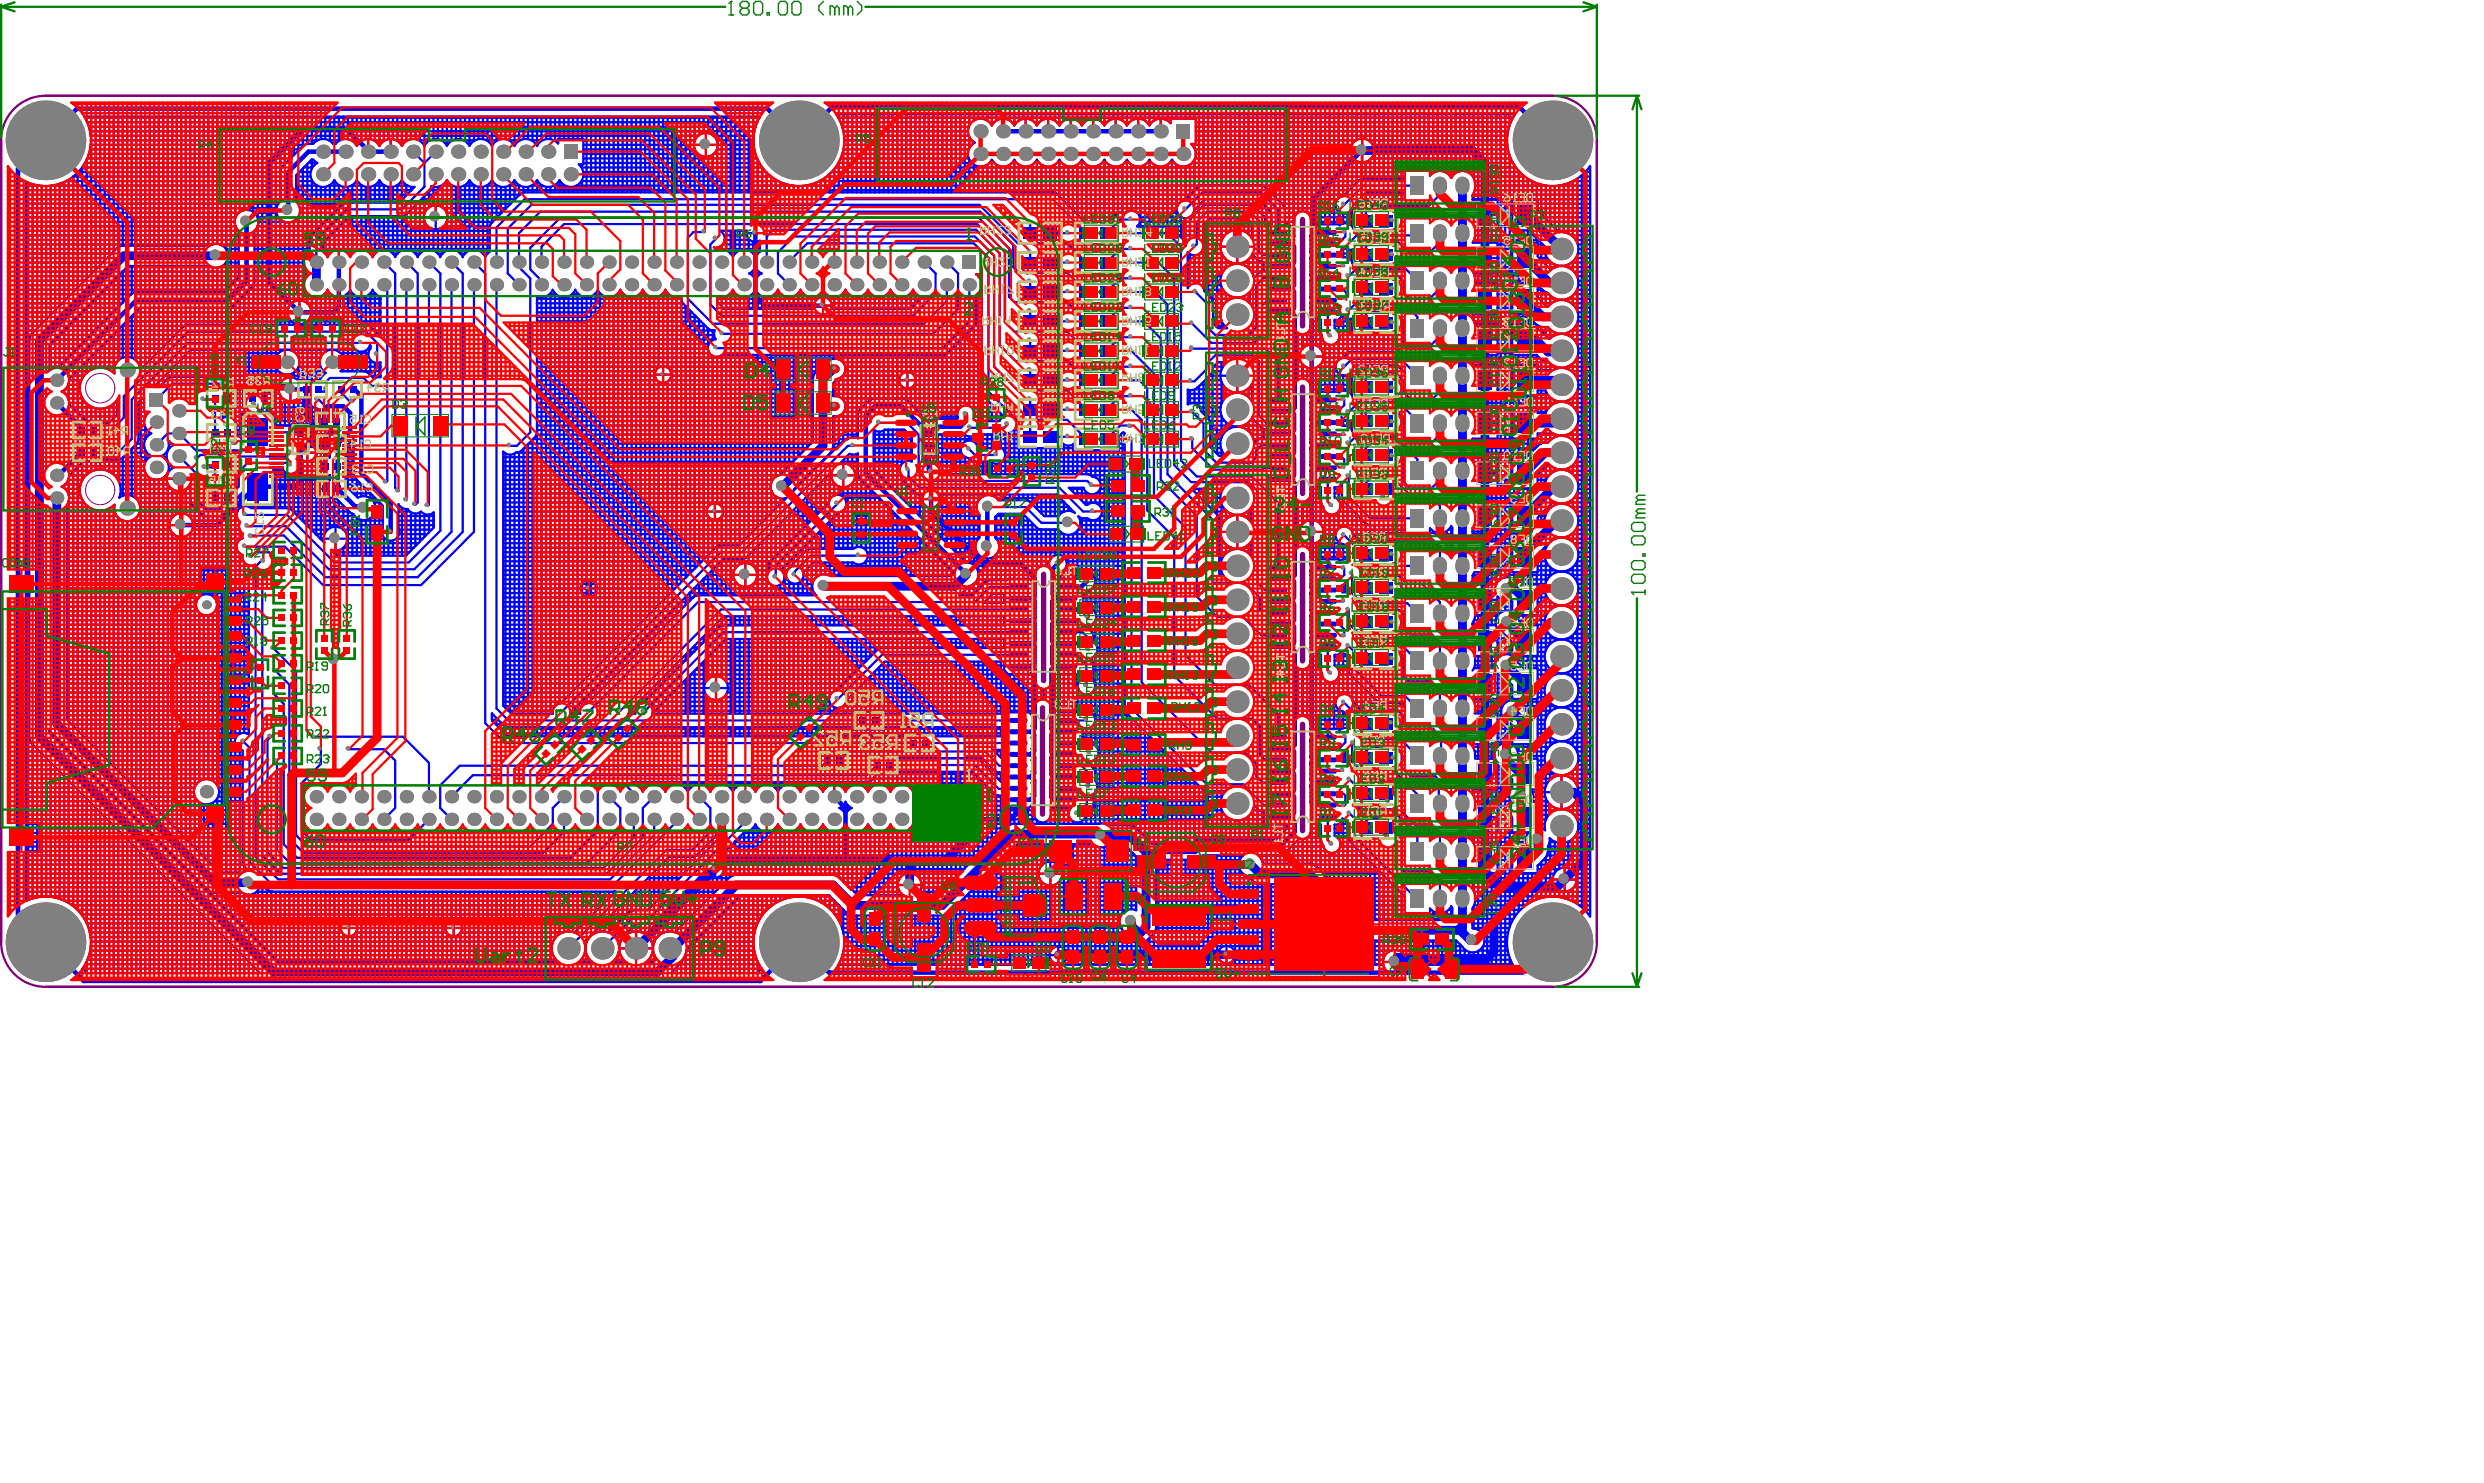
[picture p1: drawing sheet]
<svg xmlns="http://www.w3.org/2000/svg" width="186mm" height="111mm" viewBox="0 0 186 111" stroke-linecap="round" stroke-linejoin="round" font-family="sans-serif">
<path d="M97.3 16.4v7.9M97.3 28.9v8M77.9 52.9v7.9M78 42.9v7.9M97.3 41.4v8M97.3 54.1v7.9" fill="none" stroke="#800080" stroke-width=".4"/>
<path d="M1.1 8.1a3.3 3.3 0 0 1 2.3-.9h112.6a3.3 3.3 0 0 1 3.3 3.3v59.9a3.3 3.3 0 0 1-3.3 3.3h-112.6a3.3 3.3 0 0 1-3.3-3.3v-59.9a3.3 3.3 0 0 1 1-2.4z" fill="none" stroke="#800080" stroke-width=".17"/>
<g fill="none" stroke="#800080" stroke-width=".07">
<circle cx="7.5" cy="29" r="1.1"/>
<circle cx="7.5" cy="36.6" r="1.1"/>
</g>
<g fill="none" stroke="#00f" stroke-width=".17">
<path d="M6.5 8.7v.3M17 19.3h.8M3.7 27.4h.7M5.1 36.9h.9M5.1 28.7h.9M6.3 34.5h.4M6.4 31.4h.3M7.7 34.3v.2M8.3 31.4h-.6v.2h.4M8.4 27.7h.1M10.3 31.4h.5M10.3 32.8h.6"/>
<path d="M10.3 31.8h.5M10.3 32.1h.7M10.3 30.4h.5M10.3 30.8h.9M10.3 30.1h.5M10.5 27.4h.2M11.2 34v.1M11.6 28.7h.5M11.9 28.5v.4M12.2 34v.1M12.2 34.2h.2M12.4 35.5h.1"/>
<path d="M12.5 27.8v.5M12.5 33.6v.1M12.5 34.5h.1M12.5 35.3v.1M12.6 33.5h.1M12.7 33h-.1M13.2 27.2v.9M15 34l-.3 .2M16.1 34.7l-.3 .2M16.6 30.4h.1M17 31.8v.5M17 37.2v.2"/>
<path d="M17 32.7l.5 .4M17.1 34.1l-.1-.1v.7M17.5 29v.1h.2M17.5 31.4h.6M17.7 31.8h.4M17.7 32.1h.4M17.7 37.5h.4M17.7 37.2l.4-.4v1M17.7 37.2h.4M17.9 39h.1M17.9 39.6v.7M18.6 30.7v.2"/>
<path d="M18.8 30l.2 .2M19.3 30.8v.1M19.3 33.3l-.4 .3M19.9 30.4v.5M20.3 30.4v.5M20.4 29.1h.4M20.6 26.1v.6M21.3 28v.3M21.5 34.6l.2 .1M21.6 23.8v.5M21.6 28v.2M21.8 31.7v.1"/>
<path d="M22 24.1v.2M22 26.1v.2M22 27.8v.4M22.4 32.3l.1 .1M22.5 33.3h.5M23.1 32.6v.6M3.7 54.6v.1M3.8 54.8h.1M3.8 54.7v.1M4.1 55.1h.1M4.1 55v.1M5.1 56.1h.1"/>
<path d="M5.1 56v.2M5.4 56.5h.2M5.5 56.3v.2M6.4 57.5h.2M6.5 57.4v.1M6.8 57.8h.1M6.8 57.7v.2M7.8 58.8h.1M7.8 58.7v.2M8.1 59.2h.2M8.2 59.1v.1M18.4 54.8h.2"/>
<path d="M18.8 40v.1M19.1 41.3l-.3 .3M20.1 41.3l.5 .5M20.2 55l-.2 .3M23.5 55l-.1 .1M6.5 71.8v.8M9.1 60.2h.2M9.2 60.1v.1M9.5 60.5h.1M9.5 60.4v.2M10.5 61.5h.1M10.5 61.4v.2"/>
<path d="M10.8 61.9h.2M10.8 61.8v.1M11.8 62.9h.2M11.9 62.8v.1M12.2 63.2h.1M12.2 63.1v.2M13.2 64.2h.1M13.2 64.1v.2M13.5 64.6h.2M13.5 64.5v.1M14.5 65.6h.2M14.5 65.5v.1"/>
<path d="M14.9 65.9h.1M14.9 65.8v.2M15.9 66.7v.3M16.2 66.7v.6M18.6 71.8v.9M18.9 72.2v.5M19.3 72.5v.2"/>
</g>
<path d="M4.2 35.5h.2M19.1 36.3h.2M20.4 28.8l-.6 .7M21.4 28.8l.3 .3" fill="none" stroke="#00f" stroke-width=".34"/>
<circle cx="22.9" cy="29.1" r=".17" fill="#00f"/>
<g fill="none" stroke="#00f" stroke-width=".17">
<path d="M1.9 13.9h1M1.9 13.6v53.7M2.4 13.8v11.1M2.8 13.8v10.7M3.1 13.9v10.3M3.8 13.9v9.6M4.1 13.8v9.4M4.5 13.7v9.2M5.1 13.4v8.8M5.5 13.2v8.6M5.8 12.9v8.6M6.5 11.9v8.9"/>
<path d="M6.8 8.7v11.8M7.1 8.7v11.5M7.8 8.7v10.8M8.2 8.7v10.4M8.5 8.7v10.1M9.2 8.7v9.7M9.5 8.7v9.6M9.5 19.9v2.4M9.8 8.7v9.6M9.8 19.9v2M10.5 8.7v9.6M10.5 19.9v1.9"/>
<path d="M10.8 8.7v9.6M10.8 19.9v1.9M11.2 8.7v9.6M11.2 19.9v1.9M11.9 8.7v9.6M11.9 19.9v1.9M12.2 8.7v9.6M12.2 19.9v1.9M12.5 8.7v9.6M12.5 19.9v1.9M13.2 8.7v9.6M13.2 19.9v1.9"/>
<path d="M13.5 8.7v9.6M13.5 19.9v1.9M13.9 8.7v9.6M13.9 19.9v1.9M14.5 8.7v9.6M14.5 19.9v1.9M14.9 8.7v9.6M14.9 19.9v1.9M15.2 8.7v9.6M15.2 19.9v1.9M15.9 8.7v9.6M15.9 20v1.8"/>
<path d="M16.2 8.7v9.5M16.2 20v1.8M16.4 20h1.4M16.4 18.3h1.4M16.6 8.7v9.6M16.6 19.9v1.9M16.9 19.6h.9M16.9 18.6h.9M17 18.9h.8M17.2 8.7v12.6M17.6 8.7v7.6M17.6 16.8v4.2"/>
<path d="M17.8 17.2v3.5M17.9 8.7v7.1M18.6 8.7v7M18.9 8.7v7.1M19 15.9h1.7M19 17.2v3.8M19.3 8.7v7.6M19.3 16.8v7.5M19.3 16.6h2v7.7M19.9 8.7v15.6M20.3 8.7v15.6M20.6 8.7v15.6"/>
<path d="M21.3 8.7v3.6M21.6 8.7v3.2M21.6 16.6v6.3M21.8 16.6h2.5M22 8.7v2.9M22 16.5v6.1M22.1 13.9h1.6M22.1 13.2h1.1M22.1 13.1v2M22.3 15.2h3.3M22.4 12.8h.8M22.4 15.9h2.5"/>
<path d="M22.4 15.6h2.9M22.6 8.7v2.2M22.6 12.6v9.9M22.7 12.5h.6M23 8.7v2M23 12.2v6.8M23 10.7h.4M23.1 17.9v.9M23.3 11.9h.1M23.3 8.7v2M23.3 11.9v.7M23.3 13.5v4"/>
<path d="M24 8.7v1.7M24 14v2.9M24.1 18.1v.7M24.3 18.9h.4M24.3 8.7v1.7M24.3 14v2.5M24.3 18v1M24.6 13.9h.8M24.6 10.5h.8M24.6 8.7v1.8M24.6 13.8v2.4M24.6 17.6v1.4"/>
<path d="M24.9 10.7h.2M25.3 8.7v1.8M25.3 13.8v1.7M25.3 16.9v1.7M25.3 18.7v.9M25.7 8.7v1.7M25.7 14v1.2M25.7 16.6v2.1M26 8.7v1.7M26 14v1.1M26 16.3v2.7M26.6 13.5h.1"/>
<path d="M26.6 10.8h.1M26.7 8.7v2.2M26.7 13.5v1.6M26.7 16.1v2.6M27 8.7v1.8M27 13.8v1.3M27 16.1v2.5M27.3 8.7v1.7M27.3 14v1.1M27.3 16.1v2.6M27.5 10.5v.8M27.9 13.9h.8"/>
<path d="M27.9 10.5h.8M28 8.7v1.8M28 13.8v1.3M28 16.1v2.9M28.3 13.5h.1M28.3 10.8h.1M28.3 8.7v2.2M28.3 13.5v1.6M28.3 16.1v2.6M28.7 8.7v1.8M28.7 13.8v1.3M28.7 16.1v2.5"/>
<path d="M29.2 10.5v.8M29.3 18.9h.4M29.4 8.7v1.7M29.4 14v1.1M29.4 16.1v2.9M29.6 13.9h.8M29.6 10.5h.8M29.7 8.7v1.8M29.7 13.8v1.3M29.7 16.1v2.9M30 13.5h.1M30 10.8h.1"/>
<path d="M30 8.7v2.2M30 13.5v1.4M30 16.1v2.6M30.4 13.8v.8M30.5 15.9h1.2M30.7 8.7v1.7M30.7 14v.3M30.7 15.7v3M30.8 15.6h1.2M31 18.9h.4M31 8.7v1.7M31 15.3v3.7"/>
<path d="M31.3 10.5h.8M31.4 8.7v1.8M31.4 15v4M32 8.7v1.8M32 14.3v1.2M32 17v1.6M32 19.6l.9 .8v19.2M32.4 8.7v1.7M32.4 14v1.4M32.4 17.1v1.6M32.5 15.4v1.6M32.7 8.7v1.7"/>
<path d="M32.7 14v1.4M32.7 17.1v1.9M33 13.9h.8M33 10.5h.8M33.1 16.9h3.5M33.4 13.5h.1M33.4 10.8h.1M33.4 16.6h3.4M33.4 15.9h4.1M33.4 8.7v2.2M33.4 13.5v2.5M33.4 16.5v2.2"/>
<path d="M33.7 8.7v1.8M33.7 13.8v4.8M34.1 8.7v1.7M34.1 14v4.7M34.7 13.9h.8M34.7 10.5h.8M34.7 8.7v1.8M34.7 13.8v5.2M35 13.5h.1M35 10.8h.1M35.1 8.7v2.2M35.1 13.5v5.2"/>
<path d="M35.4 8.7v1.8M35.4 13.8v4.8M36.1 18.9h.3M36.1 8.7v1.7M36.1 14v5M36.3 13.9h.9M36.3 10.5h.9M36.4 8.7v1.8M36.4 13.8v5.2M36.6 17v1.8M36.7 13.5h.1M36.7 10.8h.1"/>
<path d="M36.8 8.7v2.2M36.8 13.5v3.1M37.4 8.7v1.7M37.4 14v1.9M37.8 8.7v1.7M37.8 14v1.6M37.9 17.1v3.3l.9 .9M38 13.9h.8M38 10.5h.8M38.1 8.7v1.8M38.1 13.8v1.5M38.8 8.7v1.8"/>
<path d="M38.8 13.8v.8M38.8 17.4v2.6l.8 .8v11.5l-1 1h-.5M39.1 8.7v1.7M39.1 14v.4M39.4 8.7v1.7M39.4 14v.4M39.6 18.5v1.6M39.7 13.9h.8M39.7 10.5h.8M39.8 13.8v.6M40.1 13.5h.1M40.1 10.8h.1"/>
<path d="M40.1 8.7v2.2M40.1 13.5v.9M40.5 8.7v1.8M40.5 13.8v.6M40.5 18.4v1.2M40.8 8.7v1.7M40.8 14v.4M41.1 14v.4M41.4 13.9h.8M41.4 10.5h.3M41.5 8.7v1.8M41.5 13.8v.6"/>
<path d="M41.7 10.4v.3M41.8 13.5h.1M41.8 8.7v1.7M41.8 13.5v.9M42.1 8.7v1.7M42.1 13.8v.6M42.5 14v.4M42.8 8.7v1.7M42.8 14v.4M43.1 8.7v1.7M43.1 13.8v.6M43.5 8.7v1.7"/>
<path d="M43.5 12.3v.3M43.5 13.5v.9M43.6 10.4v1.9h-.4M44.2 8.7v5.7M44.5 8.7v5.7M44.8 8.7v5.7M45.5 8.7v5.7M45.8 8.7v5.7M46.2 8.7v5.7M46.8 8.7v5.7M47.2 8.7v5.7M47.5 8.7v5.7"/>
<path d="M48.2 8.7v5.7M48.5 8.7v5.7M48.9 8.7v5.7M49.5 8.7v5.7M49.9 8.7v5.7M50.2 8.7v5.7M50.9 8.7v5.7M51.2 8.7v5.7M51.4 17.8v4.5M51.6 8.7v5.7M51.8 17.3h.8M52.2 8.7v1.4"/>
<path d="M52.2 11.5v2.9M52.6 8.7v1.2M52.6 11.7v2.7M52.7 10v1.6M52.9 8.7v1.2M52.9 11.7v2.7M53.5 17.8l-.4 .5v4.4M53.6 8.7v1.9M53.6 11.1v3.3M53.6 18.5v.2M53.9 8.7v5.7M53.9 17.2v.1"/>
<path d="M53.9 18.3v.3M54.1 17.9h1.9M54.2 8.7v5.7M54.2 17.2v1.5M54.9 8.7v5.7M54.9 17.2v1.8M55.3 8.7v5.7M55.3 17.2v1.5M55.6 8.7v5.7M55.6 17.2v1.4M55.9 17.4h.5v.6M55.9 17.8v.9"/>
<path d="M56.2 18.9h.4M56.3 8.7v5.7M56.3 18v1M56.6 8.7v.3M56.6 11.9v2.5M56.6 18v1M56.8 18v.8M56.9 12.5v1.9M57.6 13.2v1.2M57.9 13.4v1M58.1 18.9v1.5l.9 .9M58.3 13.6v.8"/>
<path d="M58.6 13.7v.7M59 13.8v.6M59 19.5v.1M59.3 13.9v.5M59.6 13.9v.5M60 13.9v.5M60.3 13.8v.6M60.6 13.8v.6M61 13.6v.8M61.6 13.3v1.1M62 13v1.4M62.3 12.6v1.8"/>
<path d="M62.7 8.5v.3M63 8.5v1.2M63 11.3v3.1M63.3 8.5v5.9M63.7 8.5v5.9M64.3 8.5v5.9M64.7 8.5v5.9M65 8.5v5.9M65.7 8.5v5.9M66 8.5v5.9M66.4 8.5v5.9M67 8.5v5.9"/>
<path d="M67.4 8.5v5.9M67.7 8.5v5.9M68.4 8.5v5.9M68.7 8.5v5.9M69 8.5v5.9M69.7 8.5v5.9M70.1 8.5v5.9M70.4 8.5v5.9M71.1 8.5v5.9M71.4 8.5v5.9M71.7 8.5v5.9M72.4 8.5v.9"/>
<path d="M72.4 10.2v.9M72.4 11.9v2.5M72.7 8.5v.5M72.7 10.6v.1M72.7 12.3v2.1M73.1 8.5v.4M73.1 12.4v2M73.3 19.5v1h-.4M73.4 8.5v.4M73.8 8.5v.5M73.8 12.3v2.1M73.8 19.3v9.9"/>
<path d="M73.9 9.1h.4M73.9 12.2h.4M74.1 8.5v.9M74.1 11.9v2.5M74.3 19.1v8.3M74.4 8.5v.5M74.4 12.3v2.1M74.8 8.5v.4M74.9 8.9v.9M75.1 18.8v5.2l.7 .8h3.9M75.1 8.5v.4M75.1 12.4v2"/>
<path d="M75.4 18.5v3.7l.4 .4h3.9M75.4 8.5v.5M75.4 12.3v2.1M75.6 9.1h.3M75.6 12.2h.3M75.7 18.3v1.7M75.8 8.5v.9M75.8 11.9v2.5M76 18.2h3.7M76.1 8.5v.5M76.4 8.5v.4M76.4 12.4v2"/>
<path d="M76.6 8.9v.9M76.8 8.5v.4M76.8 12.4v2M77 16.7v.7M77 18.9v.7M77.1 8.5v.5M77.1 12.3v2.1M77.3 9.1h.3M77.5 8.5v.9M77.8 8.5v.5M77.8 12.3v2.1M78.1 8.5v.4"/>
<path d="M78.1 12.4v2M78.3 8.9v.9M78.5 8.5v.4M78.5 12.4v2M78.5 19.6h1.3M78.5 17.4h1.3M78.8 8.5v.5M79 9.1h.3M79 12.2h.3M79.1 8.5v.9M79.1 11.9v2.8M79.5 8.5v.5"/>
<path d="M79.5 12.3v2.7M79.8 17.4h.1M79.8 8.5v.4M79.8 12.4v3M80 8.9v.9M80.1 8.5v.4M80.5 8.5v.5M80.5 12.3v3.7M80.7 9.1h.3M80.7 12.2h.3M80.8 8.5v.9M80.8 11.9v4.5"/>
<path d="M81 16.6h1.8M81.2 8.5v.5M81.2 12.3v4.3M81.5 8.5v.4M81.7 8.9v.9M81.8 8.5v.4M81.8 12.4v4.2M82.2 8.5v.5M82.2 12.3v4.3M82.3 9.1h.4M82.3 12.2h.4M82.5 8.5v.9"/>
<path d="M82.5 11.9v4.7M82.8 8.5v.5M83.2 8.5v.4M83.2 12.4v3.8M83.3 8.9v.9M83.5 8.5v.4M83.5 12.4v3.5M83.7 15.9h.4M83.7 18.6h.8M83.8 8.5v.5M83.8 12.3v3.6M84 9.1h.4"/>
<path d="M84.2 8.5v.9M84.5 8.5v.5M84.5 12.3v3.4M84.5 16.4h-.8l-1 1M84.9 8.5v.4M84.9 12.4v3.4M85 8.9v.9M85.2 8.5v.4M85.2 12.4v4.5M85.5 8.5v.5M85.7 9.1h.3M85.7 12.2h.3"/>
<path d="M85.9 8.5v.9M85.9 11.9v5M86.2 8.5v.5M86.2 12.3v4.6M86.5 8.5v.4M86.5 12.4v4.5M86.7 8.9v.9M86.9 8.5v.4M87.2 8.5v.5M87.2 12.3v4.6h1.7M87.4 9.1h.1M87.4 12.2h.3"/>
<path d="M87.4 9.2v-.3h1.9v1.9h-.3M87.6 8.5v.4M87.6 11.9v5.1M87.8 17.2h1.1M87.9 8.5v.4M87.9 12.3v5.1M88.2 8.5v.4M88.4 17.9h.4M88.6 8.5v.4M88.6 12.4v2.5M88.6 16.3v1.8M88.7 19.3h2.8"/>
<path d="M88.7 18.9h.1M88.7 18.8v2.7M88.8 16.2h.2M88.9 19v2.3h-.2M88.9 8.5v.4M88.9 12.3v2.3M88.9 16.2v1.7M89.2 15.9h.2M89.2 8.5v.4M89.2 10.8v.3M89.2 11.9v2.4M89.2 15.7v.3"/>
<path d="M89.2 19.1v2.1M89.3 15.6h.4M89.4 16.6v1.6l-.2 .2M89.5 14l-1 1M89.6 15.3v.4M89.9 18.6h1.3M89.9 17.9h1.4M89.9 8.5v5.4M89.9 15v.4M89.9 18.3h1.3M90.2 8.5v5.4M90.2 14.9v.4"/>
<path d="M90.2 16.4v5.6M90.4 16.3l-.5 .5v4.7M90.6 8.5v5.4M90.6 14.9v.4M90.6 16.3v6.1M91.3 8.5v5.4M91.3 14.9v.4M91.3 16.3v1.7M91.3 18.9v1.6M91.6 8.5v5.4M91.6 14.9v.4M91.6 16.3v1.2"/>
<path d="M91.6 19.4v.6M91.9 8.5v5.4M91.9 14.9v.4M91.9 16.3v1M91.9 19.6v.2M92.4 17.2v2.4M92.6 8.5v5.4M92.6 14.9v.4M92.6 16.3v.9M92.9 17.2h.6M92.9 19.6h1.5M92.9 8.5v5.4"/>
<path d="M92.9 14.9v.4M92.9 16.3v1M92.9 19.6v.2M93.2 20h1.2M93.3 8.5v5.4M93.3 14.9v.4M93.3 16.4v1.1M93.3 19.4v.6M93.4 19.3h.4M93.7 19.1l.2 .3M93.7 15.5l.7 .6M93.8 15.6h.9"/>
<path d="M93.9 8.5v5.4M93.9 14.9v.8M93.9 19.4v1.1M94 16.5v2.3l.3 .3h1.2M94.1 15.9h.9M94.3 8.5v5.4M94.3 15.2v.8M94.3 19.6v.7M94.3 19.6h.1M94.4 19.6v.6M94.5 16.6h.5M94.5 16.5v.4l.2-.1h.3"/>
<path d="M94.6 8.5v5.6M94.6 15.5v1.3M95.3 8.5v6.3M95.5 15.7v1.7M95.6 8.5v6.6M96 8.5v7M96 16.6h.7M96 15.7v1.1h.3l.3 .3v.5M96.4 16.9h.3M96.6 17.2h.1M96.6 17.6h.1M96.6 8.5v9.1"/>
<path d="M96.7 16.4v1.3M97 8.5v7.4M97.3 8.5v7.3M97.7 15.9h2.4M97.9 16.6h3.2M97.9 17.9h.2M97.9 17.2h.2M97.9 16.9h.3M97.9 20h.2M97.9 19.3h.2M97.9 19.6h.2M97.9 18.3h.2"/>
<path d="M97.9 18.6h.3M97.9 18.9h.2M97.9 17.6h.2M97.9 16.4v7.9h.8M98 8.5v17.2M98.1 17.9v.6l.1 .1-.1 .2v.6l.1 .1-.1 .1v.6l.1 .1-.1 .1v.6l.1 .2-.1 .1M98.2 19.1h2M98.3 8.5v8.3M98.7 8.5v8.3M99.2 16.8v.6h-1M99.2 18.2h.8M99.3 8.5v8.3"/>
<path d="M99.7 8.5v8.3M100 16.8h-1.6l-.3 .3v.6l.1 .1-.1 .1M100 16.8h.1M100 8.5v6.3M100 15.8v1M100.2 18.6l.1 .2M100.3 18.6h.3M100.4 19.9h-1.2M100.4 18.4l-.1 .2M100.5 17.3v.4M100.7 8.5v5.8M100.7 15.9v.8"/>
<path d="M100.7 18.6v.7M100.7 15.9h.4M100.7 19.3h.4M101 11.2h1.6M101 15.6v1.3h.1M101 8.5v2.3M101 11.7v2.3M101 18.6v1M101 15.6h.6M101 19.6h.1M101.1 18.6v1M101.2 15.2h.7"/>
<path d="M101.3 8.5v2M101.3 12v1.7M101.3 15.1v.5M101.3 17.6l-.4 .4M101.5 15.6h-.4v1.5M101.8 10.4v1.7M102 8.5v1.9M102 12.1v1.3M102 14.4v.7M102.1 15l-.4 .4M102.3 18.1l-.3 .3v.6M102.4 8.5v2.1"/>
<path d="M102.4 11.9v1.5M102.4 14.4v.5M102.7 8.5v4.9M102.7 14.4v.5M103.4 8.5v4.9M103.4 14.4v.5M103.5 16.5h.5M103.5 19h.5M103.7 8.5v4.9M103.7 14.4v.5M104 8.5v4.9M104 14.4v.5"/>
<path d="M104.5 18.1l.8 .8M104.7 8.5v4.9M104.7 14.4v.5M104.9 14.4v.5M105 8.5v4.3M105.4 8.5v4.3M106.1 8.5v4.3M106.4 8.5v4.3M106.7 15.4h-4.3l-.4 .4v.7M106.7 8.5v4.3M106.8 13.1v-.3h-1.9v.6M106.8 12.8h.4"/>
<path d="M107.4 8.5v4.3M107.6 13.9v.6M107.6 17.4v.7M107.7 8.5v4.3M108.1 8.5v4.4M108.7 8.5v4.4M109.1 8.5v4.3M109.4 8.5v4.3M110 14.6v.3M110.1 8.5v4.8M110.1 14.4v.5M110.1 18v.1"/>
<path d="M110.2 13.7v.3M110.2 17.3v.3M110.4 8.5v6.4M110.4 17.2v.9M110.8 8.5v6.4M110.8 17.2v.9M110.9 15v2.1M110.9 18.2v2.1M111.4 8.5v6.4M111.4 17.2v.9M111.8 8.5v6.4M111.8 17.2v.9"/>
<path d="M111.9 14.9v2.3M111.9 18.1v2.3M112.1 8.5v34.8M112.8 8.5v.8M112.8 11.7v31.4M113 14.9v2.3M113 18.1v2.3M113.1 8.5v.1M113.1 12.3v2.6M113.1 17.2v.9M113.5 12.8v2.1M113.5 17.2v.9"/>
<path d="M114.1 13.4v1.5M114.1 17.2v.9M114.5 13.5v1.4M114.5 17.5v.6M114.8 13.7v1.2M114.8 17.8v.3M114.9 14.9v.8M114.9 18.1v1.1M115.3 19.6h.6M115.5 13.9v2.4M115.5 19.1v.7M115.6 20h.6"/>
<path d="M115.8 13.9v2.8M115.8 19.5v.6M116.1 13.9v3.1M116.1 19.8v.2M116.8 13.8v3.5M117.2 13.7v3.7M117.2 19.8v.2M117.5 13.5v4.2M117.5 19.5v.7M117.9 18.6h.9M118 13.2h.8M118.2 13.1v54.7"/>
<path d="M118.4 12.8h.4M118.5 12.8v55.3M118.7 12.5h.1M118.8 12.4v56.1M1.9 23.3h2.1M1.9 35.5h.3M1.9 35.8h.3M1.9 34.8h.3M1.9 34.2h.3M1.9 33.1h.3M1.9 22h3.4M1.9 38.5h.3"/>
<path d="M1.9 38.2h.3M1.9 37.5h.3M1.9 24.7h.7M1.9 25h.4M1.9 36.2h.3M1.9 33.5h.3M1.9 36.9h.3M1.9 32.8h.3M1.9 39.9h.3M1.9 39.6h.3M1.9 38.9h.3M1.9 22.3h3.1"/>
<path d="M1.9 27.4h.3M1.9 37.2h.3M1.9 34.5h.3M1.9 32.1h.3M1.9 31.8h.3M1.9 31.4h.3M1.9 30.8h.3M1.9 30.4h.3M1.9 30.1h.3M1.9 29.4h.3M1.9 23.7h1.8M1.9 24h1.4"/>
<path d="M1.9 22.7h2.8M1.9 28.1h.3M1.9 28.7h.3M1.9 29.1h.3M1.9 27.7h.3M1.9 26.7h.3M1.9 26.4h.3M1.9 26h.3M1.9 25.4h.3M2.2 25.4v29.6M3.7 25.8v1.9M3.7 26.7h1.4"/>
<path d="M3.8 25.7v1.9M4.1 25.3v2.2M4.5 25v2.4M4.8 29.1v.3M5 37.7v16M5.1 24.3v2.4M5.1 28.6v1.3M5.1 35.7v1.3M5.1 37.4v16.5M5.5 24v2.3M5.5 28v2.5M5.5 35.2v19"/>
<path d="M5.8 30.8h2.9M5.8 27.7h.8M5.8 23.7h2.3M5.8 23.6v2.4M5.8 27.7v3.1M5.8 34.9v19.7M6.1 27.4h2.4M6.1 23.3h2.4M6.1 27.3v1M6.2 34.5h1.5M6.4 31.4h1.3M6.5 23v2.3"/>
<path d="M6.5 27v.8M6.5 30.1v1.3M6.5 34.5v1M6.5 37.8v17.4M6.8 22.7h2.3M6.8 22.6v2.4M6.8 26.7v.9M6.8 30.4v1M6.8 34.5v.7M6.8 38v17.6M7 32.1h1.3M7.1 22.3h2.4"/>
<path d="M7.1 22.3v2.4M7.1 26.3v1.2M7.1 30.5v.9M7.1 34.5v.6M7.1 38.1v17.8M7.5 22h2.3M7.5 34.5v.6M7.7 34.3h1.1M7.8 21.6v2.4M7.8 25.6v1.9M7.8 30.5v1.1M7.8 34.3v.8"/>
<path d="M7.8 38.1v18.5M8 30.4h.7M8.2 21.3v2.3M8.2 25.3v2.3M8.2 30.4v1.2M8.2 34.3v.9M8.2 38v18.9M8.3 37.9h.2M8.5 20.9v2.4M8.5 25v2.8M8.5 30.1v1.1M8.5 34.3v1.2"/>
<path d="M8.5 37.8v19.5M8.6 30.1h.1M8.7 29.9v1.1M9.2 20.3v2.3M9.2 24.3v2.4h-2.4M9.2 34.2v2.8M9.2 38.9v19M9.3 29.6v1.6M9.5 24v2.6M9.5 33.8v3.2M9.5 39v19.3M9.8 23.6v3.1"/>
<path d="M9.8 29.8v3M9.8 33.5v3.5M9.8 38.9v19.7M10.3 27.1h.8M10.3 32.5h.9M10.3 31.1h.6M10.5 23v4.6M10.5 29.9v29.4M10.6 29.8h.2M10.8 30.8v-1.2l-.5 .4v2.8M10.8 23v4.3M10.8 30.8v.3"/>
<path d="M10.8 31.9v.9M10.8 33.6v.9M10.8 35.3v24.3M11.2 23v3.9M11.2 32.3v.1M11.2 35.7v24.3M11.9 23v3.3M11.9 35.8v24.8M12 28.4h.4M12.2 23v2.9M12.2 28.2v.4M12.2 35.7v25.3"/>
<path d="M12.4 33.8h.1M12.5 28.3l-.6 .6h-.4M12.5 23v2.6M12.5 36.1v25.2M12.5 35.8h.9v.8M12.6 35.2h.1M12.6 34.8h.3M12.6 33.1h.3M12.9 27.5v.6M12.9 33.2v.1M12.9 34.8v.2M13.2 23v1.9"/>
<path d="M13.2 36.7v1.7M13.4 32.4h-.9l-.8 .8M13.5 23v1.6M13.5 26.8v1.3M13.5 36.7v1.6M13.5 38.4v1.6M13.9 23v1.3M13.9 26.5v1.6M13.9 36.5v1.9M14.1 38.5h1.3M14.4 37.7l.6 .7M14.5 23v1.3"/>
<path d="M14.5 26.1v2M14.5 37.9v20.9M14.7 35.4v2l.7 .6M14.9 23v1.3M14.9 26.1v2M14.9 38.2v6.4M15.2 23v1.3M15.2 26.1v2M15.2 38.5v5.9M15.3 34.9h.5M15.9 23v1.3M15.9 26.1v2"/>
<path d="M15.9 38.5v6M16 29.8h.1v2.5M16.1 34.7v2.5M16.2 23v1.3M16.2 26.1v2M16.2 38.5v20.1M16.4 38.5h1.3M16.6 30.8h2.1M16.6 23v1.3M16.6 26.1v2M16.6 38.5v26.7M16.7 28.7l.3 .3v.8"/>
<path d="M16.9 38.2h.8M17 32.3v.4M17 28.3l.3 .3M17.2 22.9v1.4M17.2 26.1v2.4M17.2 30.4v.8M17.2 37.9v27.3M17.3 37.9h.7M17.4 28.7h3.5M17.6 22.7v1.6M17.6 26.1v3M17.6 30.4v1.1"/>
<path d="M17.6 37.9v17.3M17.7 30.4v-1.3h2.7v1.3h-.8M17.7 30.1h.5M17.7 29.4h.5M17.7 32.5h.4M17.7 31.6v.9M17.7 37.2v.7M17.8 35.3v1l-.8 .9M17.9 22.3v2M17.9 26.1v6.5M17.9 37v1M18.3 30.4v.5"/>
<path d="M18.3 38.5h3.1M18.4 30.4h-1.8v.9M18.6 21.7v2.6M18.6 26.1v3M18.6 37.8v.1M18.8 29.8v.2M18.9 21.3v3M18.9 26.1v3M18.9 37.8v.2M19.3 26.1v3M19.3 32.3v1M19.3 37.8v.2"/>
<path d="M19.6 30.5v.4M19.8 29.8h.6M19.8 29.2v1.1M19.9 26.1v3M19.9 37.8v.2M20.3 26.1v3M20.3 37.8v.2M20.4 36.3h-1.1v1.4M20.4 29.4h.5M20.4 31.8v-.9h-2.3v1.9M20.6 27.5v4.3M20.6 35.1v2.9"/>
<path d="M20.9 26.1v.2M21.1 35.1h-.7v2.7h-2.3M21.3 29.9v1.9M21.3 35.3v2.7M21.6 30v1.8M21.6 35.4v2.6M21.7 33.8l-.4 .3h-4.2M21.7 28.3v1.6M21.8 31.7h1.3v.9M22 29.9v1.8M22 35.4v2.9M22.1 26.4h2.1"/>
<path d="M22.1 27.7h2.1M22.2 38.5h4.3M22.3 34.2h.1M22.3 26.1v.6M22.3 34.1v.4M22.3 27.4h1.7M22.3 34.5h1.3M22.3 26.7h1.7M22.3 34.8h1.3M22.4 23.3h.8M22.4 22.5v1.6M22.5 33.3v.6"/>
<path d="M22.6 24.2v.1M22.6 26.1v2.3M22.6 29.8v1.9M22.6 34.4v4.5M22.9 20.1v.6M22.9 28.5v1.2M23 21.9v.8M23 24v.3M23 26.1v2.3M23 29.8v1.9M23 34.5v4.8M23.1 33.1h.5"/>
<path d="M23.1 32.8h.5M23.1 32.1h2.3l-.3 .4M23.1 31.8h.4M23.2 39.6h1.3M23.3 22.1v2.2M23.3 26.1v2.3M23.3 30.3v3M23.3 34.4v5.2M23.5 33.5h.1M23.5 33.8h-.5v.6M23.6 39.9h.6M23.6 35.5h1v.3h-1z"/>
<path d="M23.6 37.2h1.5l1 1h-4.2M23.6 30.5v.3h-.1M23.7 34.8h.6M23.7 33.1h.6l-.2 .2M23.7 29.8l.5 .5v.3M23.7 36.5h.6M24 22.1v2.2M24 26.1v.6M24 27.4v.8M24 32.1v.4M24 33.8v.4M24 35.5v.3"/>
<path d="M24 37.2v3.1M24.2 22h.5M24.3 27.9l-.3 .2M24.3 21.9v2.4M24.3 26.1v.2M24.3 32.1v.4M24.3 32.5v1.2M24.3 33.8v.4M24.3 34.2v1.2M24.3 35.5v.3M24.3 35.9v1.2M24.3 37.2v2.6"/>
<path d="M24.6 33.8v.4h-1.1M24.6 21.9v2.4M24.6 32.1v.4M24.6 37.2v2.3M24.6 28.2l-.2 .3v.6l-.2 .1h-.2l-.2-.1M24.8 26.1h1.8M25.1 39.4v1.6M25.1 31.4v.6M25.3 21.3v.8M25.3 22.2v2.1M25.3 26.1v.2M25.3 32.1v.1"/>
<path d="M25.3 37.4v2M25.5 29.1v.2l.7 .7h.1M25.7 22.1v2.2M25.7 26.1v.6M25.7 27.4v.3M25.7 37.8v1.8M25.9 34.8h.5M25.9 22h.5M25.9 34.2v1.3M25.9 35.8v.6M25.9 33.5h.5M25.9 34.5h.5"/>
<path d="M26 21.9v2.4M26 26.1v1.6M26 33.2v3.3M26 38.1v3.4M26.1 33.1h.3M26.4 34.2h-.6l.1-.9 .5-.5v2.5M26.4 35.5h-.6v.3h.9M26.7 22.1v2.2M26.7 26.2v1.5M26.7 35.8v1.3M26.7 38.7v2.8M27 22.2v2.1"/>
<path d="M27 26.3v1.4M27 36.2v.9M27 38.8v2.7M27.2 27.7h1.2M27.3 22.1v2.2M27.3 26.2v1.6M27.3 36.5v.6M27.3 38.8v2.7M27.3 24.8l.9 .8v.9M27.5 27.9l.5 .4M27.6 22h.5M27.6 37.2h.4"/>
<path d="M27.7 25.8v.2h-.2M27.7 36.8v.4M27.7 28.1h.7M27.8 28.8h.5M27.8 38.5h.8M27.9 37.5h.5l-.1 4M28 24.7h.4M28 21.9v2.8M28 27.1v1.2M28 37.2v.5M28 37.9h.6M28.3 25h.1"/>
<path d="M28.3 22.1v3M28.3 27.1v1.1M28.4 22.1v3.1M28.4 27.1v1.1M28.6 38.2h-.6v3.3M28.6 37.8v1.6M28.7 21.3l.2 .2M28.9 35.9l-.1 .1M29.5 20.4v16l.3 .3M29.8 38.2h.8M29.8 37.9h.1M29.8 37.7v1.7"/>
<path d="M29.8 39.9h2.1M29.8 39.6h2.5M30 37.9v3.6M30.7 38.3v2.8M31 38.4v2.4M31.2 20.4v17.1l-.2 .2M31.4 38.3v2.2M32 21.3v16.4v.1M32 38.4v1.4M32.4 38.3v1.1M33.7 21.3v18.4M34.6 20.4v19.3"/>
<path d="M35.4 21.3v18.4M36.2 20.4v33.6M37.6 33.7v19l.6 .6h3.1M37.6 33.8h.1M37.8 33.9v19M38.1 34v19.2M38.8 33.8v19.5M39.1 33.5v19.8M39.4 33.2v20.1M40 32.6l-1 1.1M40.1 22.1v31.2M40.5 21v.3"/>
<path d="M40.5 22.2v31.1M40.8 22.1v31.2M41 22h.5M41.5 21.9v30.8M41.8 22.1v30.4M42.1 22.2v30.1M42.7 22h.5M42.8 21.9v29.7M43.1 21.9v29.4M43.5 22.1v28.8M44.2 22.1v28.2M44.4 22h.5"/>
<path d="M44.5 21.9v28M44.8 21.9v27.7M45.5 22.2v26.7M45.8 22.1v26.5M46.1 22h.5M46.2 21.9v26.3M46.8 22.1v25.5M47.2 22.2v25M47.5 22.1v24.8M47.8 22h.5M48.2 21.9v24.3M48.5 22.1v23.8"/>
<path d="M48.9 22.2v23.3M49 28h1.1M49.5 22h.5M49.5 21.9v5.5M49.5 27.4v1.1M49.5 28.6v16.3M49.9 21.9v5.6M49.9 28.5v16M50.2 22.1v22.1M50.9 22.1v21.4M51.2 22.9v20.3M51.6 23.2v19.6"/>
<path d="M52.2 23.9v18.2M52.6 24.2v17.6M52.9 38.2h1M52.9 24.5v1.3M52.9 26.2v11.7M52.9 38.6v2.9M53.4 24.7h-.2v.7M53.4 37.7v1.1M53.6 22.1v.4l.5 .6M53.6 26.6v11M53.6 38.8v2M53.9 22.2v.7"/>
<path d="M53.9 26.5v11.4M53.9 38.6v2.1M54 38.2h3.7M54.2 22.1v1M54.2 26.5v14.2M54.5 22h.5M54.9 21.9v1.2M54.9 26.5v14.2M55.3 22.1v1M55.3 26.5v14.2M55.6 22.2v.9M55.6 26.5v13.9"/>
<path d="M56.2 22h.5M56.2 20.3h.5M56.3 20.2l-.1 .4h.4v-.4M56.3 21.9v1.2M56.3 26.5v13.2M56.6 21.9v1.2M56.6 26.5v12.9M56.9 22.1v1M56.9 26.5v12.5M57.6 22.1v1M57.6 26.5v9.6M57.6 36.6v1.7"/>
<path d="M57.6 39.8v2.1M57.9 22h.5M57.9 21.9v1.2M57.9 26.5v9.1M57.9 37.1v.9M57.9 39.4v2.2M58.3 21.9v1.2M58.3 26.5v9M58.3 37.2v.5M58.3 39.1v2.1M58.6 37.2v.1M59 22.2v.9"/>
<path d="M59 26.5v8.3M59 38.4v2.1M59.3 22.1v1M59.3 26.5v7.9M59.3 38.1v2.1M59.3 36.5h.1M59.5 22h.5M59.6 21.9v1.2M59.6 26.5v7.6M59.6 36.2v.1M59.6 37.7v2.2M59.7 36.2h.1"/>
<path d="M59.8 37.5h2.1M60 35.9v.1M60 35.8h.1M60.2 37.2h1.9M60.3 22.1v1M60.3 26.5v6.9M60.3 35.6h.1M60.3 37.1v2.1M60.4 35.5h.1M60.6 22.2v.9M60.6 26.5v6.6M60.6 35.2v.1"/>
<path d="M60.6 36.7v2.2M60.7 35.2h.1M60.7 28.3v4.7M60.9 22.8h1.2M61 22.1v.3M61 26.5v1.3M61 34.9v.1M61 36.4v2.1M61 39.9v1.1M61 34.8h.1M61.2 36.2h1.2M61.2 22h.5"/>
<path d="M61.3 21.9v.3M61.3 34.5v.1M61.4 34.5h.1M61.5 22.2v.6M61.5 35.8h.7M61.6 21.9v.3M61.6 26.5v.6M61.6 34.2v.1M61.6 35.7v2.1M61.6 39.3v1.7M61.7 34.2h.1M61.8 35.5h.3"/>
<path d="M62 22.1v.3M62 26.5v.3M62 33.9h.1M62 35.4v1.9M62 38.9v2.1M62 33.8h.1M62.2 35.5h1.6M62.2 33.5h.3M62.2 33.1h.6M62.2 26.8h.2M62.2 32.1h1.9M62.2 31.8h1.9"/>
<path d="M62.2 31.4h1.9M62.3 22.2v.9M62.3 26.5v.3M62.3 28.5v1.1M62.3 31.1v2.5M62.3 36.1v.9M62.3 38.6v2.4M62.4 31.1h-.2v2.2M62.6 28.3l-.4 .3v1h.2M62.7 26.5v.3M62.9 34.5h1.2M62.9 22h.5"/>
<path d="M63 21.9v1.2M63 26.5v.6M63 28v1.9M63 30.8v2.1M63 34.4v.2M63 34.7v1.6M63 36.4v.7M63 38.1v2.9M63 30.8h1.1M63.1 30.4h1.3M63.2 34.2h.9M63.3 21.9v1.2"/>
<path d="M63.3 26.5v6.3h-1.1M63.3 34v.7M63.3 36.3v4.7M63.3 33.3h.4M63.6 34.8h.5M63.7 22.1v1M63.7 26.5v6.2M63.7 33.9v1M63.7 36.1v4.9M63.8 35.8h.6M63.9 35.5h.2M64.1 31v1.7"/>
<path d="M64.1 33.9v1.4M64.3 22.1v1M64.3 26.5v4M64.3 35.8v5.1M64.6 22h.5M64.7 21.9v1.2M64.7 26.5v3.7M64.7 36.2v4.9M64.9 29.9l-.6 .7M65 21.9v1.2M65 26.5v3.4M65 36.5v6.5"/>
<path d="M65.3 34.8h2M65.3 34.2h2.8M65.3 33.1h2.8M65.3 33.5h2.8M65.3 32.8h2.8M65.3 34.5h2.3M65.3 32.1h.1M65.7 35.5h1.7v1.7M65.7 22.2v.9M65.7 26.5v3.3M65.7 32.2v3.3M65.7 37.2v5.8"/>
<path d="M65.7 31.6h2.1M66 35.8h1.4M66 22.1v1M66 26.5v3.3M66 32.1v3.8M66 37.5v5.5M66.1 32.1h1.5M66.3 22h.5M66.3 36.2h1.5M66.4 21.9v1.2M66.4 26.5v3.3M66.4 32.1v4.1"/>
<path d="M66.4 37.9v5.1M67 22.1v1M67 26.5v3.3M67 32.1v4.8h1.4M67 38.5v4.5M67.2 28.4h.6M67.3 37.2h1.6M67.4 22.2v.9M67.4 26.5v1.4M67.4 28.9v.9M67.4 32.1v2.6M67.4 38.9v4.1"/>
<path d="M67.7 37.5h1.2M67.7 22.1v1M67.7 26.5v1.3M67.7 29v.9M67.7 32.2v2.3M67.7 36.1v1.4M67.7 39.2v3.8M67.8 27.9v1M67.9 35.1v.5l.8 .8M68 22h.5M68.1 32.7v1.8M68.4 21.9v.8"/>
<path d="M68.4 26.5v1.7M68.4 28.6v1.9M68.4 36.8v1.4M68.4 39.9v3.1M68.6 32.5v2.8M68.7 22.1v.3M68.7 26.5v4.4M69 37.3h1.1M69 36.9h-.3v1.7M69 26.5v4.7M69 37.7v1.2M69.1 34v.7"/>
<path d="M69.3 31.4h.2l-.1 .1M69.4 34v.6M69.6 34.7v.6h.5M69.6 37.3v.6M69.7 26.5v4.8M69.7 34v.6M69.7 37.9v1.7M69.9 20.4v1.5M70.1 26.5v4.8M70.1 37.7v2.2M70.1 32.5v2.3M70.2 37.5h2.8"/>
<path d="M70.2 37.2h3.1M70.4 26.5v4.8M70.4 32.5v2.9M70.4 36.9v3.4M70.8 26.4h2.5M71.1 26.1v5.2M71.1 32.5v2.9M71.1 36.9v4M71.1 26h2.2M71.4 25.7v5.6M71.4 32.5v2.9M71.4 36.9v4.4"/>
<path d="M71.6 31.2l-.1 .1M71.6 20.4v2.7M71.7 25.4v5M71.7 32.5v2.9M71.7 36.9v4.7M71.8 25.4h1.5M72.1 25h1.2M72.3 34.2l.2 .1M72.4 21.3v2.7M72.4 24.7v5.6M72.4 32.6v.3M72.4 34.3v1.1"/>
<path d="M72.4 36.9v5.1M72.4 33.6l.4 .4h1.6M72.4 24.7h.9M72.6 30.4h1.7M72.7 24.4v6.3M72.7 31.2v.1M72.7 32.6v.4M72.7 34.5v.9M72.7 36.9v5.3M72.8 30.8h1.8M72.8 34.5h1.2M72.9 23.3h.4"/>
<path d="M72.9 22.3h.4M72.9 31.4h1.8M72.9 23.7h.4M72.9 22v2h.4M72.9 22.7h.4M73 22h.3M73.1 33.5h.9M73.1 20.5v.1h.2M73.1 21.9v9.5M73.1 32.5v1M73.1 34.5v.9M73.1 36.9v.5"/>
<path d="M73.1 38.3v2M73.2 38.4v1.8M73.3 21h.1M73.4 36.9v.2M73.8 29.9v1.5M73.8 32.5v1M73.8 34.5v.9M74.1 30.2v1.2M74.1 32.5v.9M74.1 34.5v.9M74.1 36.9v.1M74.3 38.6v1.6"/>
<path d="M74.4 30.6v.8M74.4 32.5v.8M74.4 34.6v.8M74.4 36.9v.3M74.4 38.5v1.8M74.8 36.9v.5M75.1 32.5v2.9M75.1 36.9v.5M75.1 38.4v4.9M75.3 31.7l-.3 .3h-2.5M75.4 32.3v3.1M75.4 36.9v.5"/>
<path d="M75.4 38.4v4.8M75.8 36.9v.5M75.8 38.4v4.8M75.9 27h3.8M75.9 31.4h3.8M75.9 31.9h.1M76 33.5h4.2M76 32.1h-.2v3.3M76 29.2h3.7M76.1 36.9v.5M76.4 33.5v1.9M76.4 36.9v.5"/>
<path d="M76.4 38.4v4.8M76.8 33.5v1.9M76.8 36.9v.5M76.8 38.8v4.4M77 21v.8M77 23.2v.8M77 25.4v.8M77 27.6v.8M77 29.8v.8M77 31.9v.7M77 37.5h2.5M77.1 33.5v1.9"/>
<path d="M77.1 36.9v.8M77.1 39.1v4.3M77.7 38.2h1.8M77.8 33.5v1.9M77.8 36.9v1.4M77.8 39.1h2M78 38.5h1.1M78.1 33.5v1.9M78.1 36.9v1.6M78.1 39.6v2.6M78.5 33.5v1.9M78.5 36.9v1.6"/>
<path d="M78.5 39.6v2.2M78.5 24h1.3M78.5 32.6h1.3M78.5 30.6h1.3M78.5 26.2h1.3M78.5 21.8h1.3M79.1 39.6h-1.3v2.7M79.1 33.5v1.9M79.1 37.1v1.4M79.1 39.6v1.9M79.4 33.1v.4M79.5 33.2v2.2"/>
<path d="M79.5 37.5v.7M79.5 39.9v1.7M79.8 33.3v2.1M79.8 37.8v.4M79.8 40v3.2M80.1 38.2h.1M80.2 33.1v.5M80.3 36.9h1M80.5 33.6v1.8M80.5 36.4v.7M80.5 39.6v3.6M80.8 33.6v1.8"/>
<path d="M80.8 36.4v1M80.8 38.7v4.2M80.9 38.2h.8M80.9 38.7h.3M80.9 37.5h3.1M81.1 37.7h.1M81.2 33.6v1.8M81.2 36.8v.9M81.2 38.7v4.1M81.2 35.9l.4 .4M81.5 35.5h2.5M81.5 36.9v.7"/>
<path d="M81.6 36.3h.1M81.6 35.6h.1M81.8 33.6v2.1M81.8 36.9v.7M81.8 38.8v7M81.9 36.9h2.1M82.1 35.8h1.9M82.2 33.6v2.4M82.2 36.6v1.2M82.2 38.6v22.9M82.2 38.5h1.8M82.2 36.2h1.8"/>
<path d="M82.3 38.2h1.7M82.5 33.6v27.9M83.2 33.6v28M83.5 33.6v28M83.6 33.1h.4M83.6 33.5h.4M83.6 32.8h.3M83.7 29.6h.8M83.7 31.8h.7v.1M83.7 27.4h.8M83.7 25.2h.8M83.7 20.8h.8"/>
<path d="M83.7 32.5h.3M83.8 32.3v29.3M83.9 32.3l-.3 .3v1h-1.9M84 33.2v19.7M84.5 32.8v20.1M84.5 24h.9M84.5 28.4h.6M84.5 30.6l.8 .8v19.6M85.7 29v9.1M86.2 27.9v9.1M86.7 25.3v10.5M87.2 22.7v12.7"/>
<path d="M87.7 20.8v13.9M88.6 39.4v9.5M88.7 20.6h2.5M88.7 30.1h2.6M88.7 21h2.5M88.7 29.1v1.1M88.9 29.1v1M89 28.5h.2M89.1 32.8v.7M89.2 29.1v1M89.2 36.5v.2M89.3 21.8l.8 .8v1.7l.7 .7"/>
<path d="M89.3 36.9h1.9M89.4 38.5v6M89.6 30.4h1.6M89.7 37.2h1.5M89.7 28.7h1.7M89.7 30.7l.6 .6M89.7 21.3h1.5M89.8 30.8h1.4M89.9 28.5v2.4M89.9 31.6v2M89.9 36.5v.9M90 21.7l.5 .5"/>
<path d="M90 37.5h1.2M90.2 28.2v3M90.2 36.5v1.3M90.4 28.1h.8M90.4 31.4h1.1M90.4 33.1h.8M90.4 32.8h.8M90.4 31.6v1.8M90.5 33.5h.7M90.6 27.8v5.8M90.6 36.5v1.6M90.6 38.8v4.7"/>
<path d="M90.6 27.7h.6M90.6 23.3h.6M90.6 22.6v1.5M90.6 27.4v.2M90.6 23.7h.6M90.6 24h.7M90.6 22.7h.9M90.7 27.4h.7M90.8 26.5l-.7 .7v.4M91 38.5h1M91.1 34.1h.4M91.1 38.8v4.2h.3"/>
<path d="M91.1 39.9h.1M91.1 39.6h.1M91.1 38.9h.4M91.1 39.2h.2M91.3 21.4v1.6M91.3 24v.5M91.3 27.1v.5M91.3 28.5v1.6M91.3 31.1v1.6M91.3 33.6v.5M91.3 36.5v.2M91.3 37.7v1.6"/>
<path d="M91.6 21.9v.7M91.6 24.4v.1M91.6 27.1h.1M91.6 29v.7M91.6 31.5v.7M91.6 38.1v.7M91.9 22.1v.2M91.9 29.2v.2M91.9 31.8v.2M91.9 38.4v.2M92.4 28.1v1.1M92.4 38.5v2.4"/>
<path d="M92.9 38.5h.5M92.9 22.3h.5M92.9 31.8h1.2M92.9 29.4h.6M92.9 22.1v.2M92.9 29.2v.2M92.9 31.8v.2M92.9 38.4v.2M93.2 22h.2M93.2 38.2h.2M93.2 32.1h1.2M93.2 29.1h.3"/>
<path d="M93.3 21.9v.7M93.3 29v.7M93.3 31.5v.7M93.3 38.1v.7M93.4 21.8v.8M93.4 38.9h.1M93.4 31.4h.3M93.4 38v1M93.6 26.5l.4 .5v4l.6 .6h.9M93.6 20.6h.2M93.6 32.8h.4M93.7 31.4l.5 .5"/>
<path d="M93.9 32.9l-.2 .2M93.9 36.7v6.8l.6 .6h1M93.9 31.6v1.2M94.1 20.4l-.4 .4M94.2 32.7h.2M94.3 32v.7M94.4 32.1v.6M95.5 22.4h-.8l-.4 .4v2.2l-.6 .6M95.5 20.7h-1.1l-.5 .6v3.1M95.5 33.3h-1.3l-.3 .3v.6l-.4 .4M95.5 34.9h-1.1l-.1 .2M95.5 27v2.9"/>
<path d="M95.5 37.6v4.8M97.3 38.5h4.2M97.3 38.2h1.7M97.3 37.5h1.4M97.3 25h1.4M97.3 38.9h.4M97.3 25v1.1M97.3 27.2v1.1M97.3 37.5v1.7M97.3 27.4h.2M97.3 28.1h4.2M97.3 27.7h2.6"/>
<path d="M97.3 25.4h1.5M97.8 24.7h.9M97.8 37.2h.9M97.9 28.7h3.2M97.9 23.3h.2M97.9 35.5h.2M97.9 35.8h.2M97.9 34.8h.2M97.9 34.2h.2M97.9 33.1h.2M97.9 22h.3M97.9 20.6h.2"/>
<path d="M97.9 36.2h.3M97.9 33.5h.2M97.9 28.9v8h.8M97.9 32.8h.3M97.9 21.3h.2M97.9 22.3h.2M97.9 34.5h.3M97.9 32.1h.2M97.9 31.8h.2M97.9 31.4h.2M97.9 30.8h.2M97.9 30.4h.2"/>
<path d="M97.9 30.1h.2M97.9 29.4h.3M97.9 23.7h.3M97.9 24h.8M97.9 22.7h.2M97.9 21h.2M97.9 32.5h.2M97.9 31.1h.3M97.9 29.8h.2M97.9 35.2h.2M97.9 33.8h.2M97.9 36.5h.8"/>
<path d="M97.9 20.3h.3M97.9 23h.2M97.9 21.6h.2M97.9 29.1h3.2M98 39.7h.8M98 25.8v1.6M98 27.5v11.3M98 38.9v1.6M98 26.6h.8M98.1 21.3v.6l.1 .1-.1 .1v.6l.1 .2-.1 .1M98.1 23v.6l.3 .3h.3v1M98.1 30.4v.6l.1 .1-.1 .2v.6l.1 .1-.1 .1v.6l.1 .1-.1 .2v.6l.1 .1-.1 .1"/>
<path d="M98.1 33.8v.6l.1 .1-.1 .1v.7l.1 .1-.1 .1M98.1 35.5v.6l.3 .3h.3v1.1M98.2 31.6h2M98.2 34.9h1M98.2 33.3h1M98.2 22.4h1M98.2 20.7h1M98.2 38.9h3.6M98.3 23.8v2M98.3 27.5v1.9M98.3 36.3v2.6M98.4 27.4h1.4"/>
<path d="M98.7 23.9v2.2M98.7 27.2v2.1M98.7 36.4v2.8M98.8 26.4h1.9M98.9 39.9h.9M98.9 39.6h1M98.9 26.7h1.5M99.2 23.3v1.6l.2 .2M99.2 29.4v.5h-1M99.2 35.8v1.7l.3 .3M99.2 34.1h1l.2 .2v.6M99.2 32.4v.1"/>
<path d="M99.3 25.7v3.6M99.3 38.4v3.4M99.7 25.7v3.6M99.7 38.4v3.4M99.7 36.9h.5M99.7 24h1.4M99.8 37.2h.4M99.9 24.7h1.2M100 29.3h-1.6l-.3 .3v.6l.1 .1-.1 .1M100 36.4h-.3v.8M100 23.9h-.3v.6M100 29.3h.1"/>
<path d="M100 23.9v.9M100 25.4v1.5M100 27.9v1.4M100 36.4v1M100.1 37.5h.4M100.2 36.2h.1M100.2 23.7h.1M100.2 36.1l-.2 .3M100.3 23.6l-.3 .3M100.3 31.8h.8M100.3 31.4h.8M100.3 31.3v.5"/>
<path d="M100.4 29.8v.5l-.4 .4h-.8M100.4 40l.8 .7v1.4l.1 .2M100.6 21.9v.3l-.1 .1M100.7 26.4l-.3 .3M100.7 23.8v2.6M100.7 28v1.2M100.7 31.4v.5M100.7 37.7v1.7M100.8 35.6v1.5M100.9 29.4h.2M101 27.7h.8M101 32.1h.1"/>
<path d="M101 23.8v2.5M101 27.7v1.9M101 31.4v.8M101 38.1v1.6M101 26.8l-.6 .6M101.1 39.9h1.1M101.1 39.9l.4 .5M101.1 28.1v1.6h.1M101.1 31.3v.9M101.1 23.7v1.2M101.1 27.4h1.1M101.1 38.2h-1.1v1.3"/>
<path d="M101.2 22.7l-.4 .5M101.2 27.3l-.1 .2M101.3 32.6l-.5 .5M101.3 20.1l-.5 .5M101.3 24.9v1.4M101.3 27.3v.8M101.3 38.4v1.8M101.5 30l-.7 .8M101.7 27.3v.6l.4-.4M102 24.9v1.4M102 27.3v.2M102 39.1v.9"/>
<path d="M102.1 40l-.4 .4M102.3 23.2l-.3 .3v.6M102.3 30.5l-.3 .3v.6M102.4 33.1l-.4 .4v.5M102.4 24.9v1.4M102.4 39.2v.6M102.4 20.6l-.4 .4v.6M102.4 27.3h2l.5 .5-.3-.3M102.6 24.9h1.7M102.7 24.9v1.4M102.7 39.2v.6M103 34.1h1"/>
<path d="M103.4 24.9v1.4M103.4 36.7v.4M103.4 39.2v.6M103.5 31.5h.5M103.5 29h.5M103.5 24.1h.5M103.5 21.6h.5M103.7 24.9v1.4M103.7 39.2v.6M104 35.7h-1.6l-.4 .4v.4M104 24.9v1.4M104 39.2v.6"/>
<path d="M104.1 23.2l.7 .7v1.8l.3 .3h1.5M104.2 27.8h-1.8l-.4 .4v.7M104.4 26v.3M104.4 26.1l.3 .2M104.5 20.6l.4 .4v.9l.4 .4h1.5M104.7 39.2v.6M104.8 33.8v2.1l.5 .5h1.7l.6-.6v-.6M104.9 31.3v1.3l.3 .4h1.9M104.9 28.5v.8l.5 .5M104.9 39.2v.6M105.6 37.3h1.5l.5 .5v.9M105.9 23.7v.8"/>
<path d="M105.9 31.4v.2M105.9 34.3v.9M106.8 39.6h.1M106.8 39.5v.3M107.1 39.7v.1h-4.7M107.4 39.8v.2l.5 .5M107.6 21v.5M107.6 24.5v.6M107.6 28.1v1.1M107.6 31.6v.9M107.7 39.8v.5M108.1 39.7v1.6"/>
<path d="M108.5 39.4v2.1M110 23.5v.3M110 26.5v.8M110 29.6v.9M110 32.8v1.6M110 36.5v.9M110 39.4v1M110.1 23.5v.4M110.1 26.5v.8M110.1 29.6v.9M110.1 32.8v1.4M110.1 36.5v.9"/>
<path d="M110.1 39.7v.7M110.2 20.8v.3M110.4 20.4v.8M110.4 23.5v.7M110.4 26.5v.8M110.4 29.6v.9M110.4 32.8v1.4M110.4 36.5v.9M110.4 39.7v.7M110.8 20.4v.8M110.8 23.5v.7M110.8 26.5v.8"/>
<path d="M110.8 29.6v.9M110.8 32.8v1.4M110.8 36.5v.9M110.8 39.7v.7M110.9 21.3v2.1M110.9 24.3v2.1M110.9 27.3v2.2M110.9 30.6v2.1M110.9 34.3v2.1M110.9 37.5v2.1M111.4 20.4v.8M111.4 23.5v.7"/>
<path d="M111.4 26.5v.8M111.4 29.6v.9M111.4 32.8v1.4M111.4 36.5v.9M111.4 39.7v.7M111.8 20.4v.8M111.8 23.5v.7M111.8 26.5v.8M111.8 29.6v.9M111.8 32.8v1.4M111.8 36.5v.9M111.8 39.7v.7"/>
<path d="M111.9 21.2v2.3M111.9 24.2v2.3M111.9 27.3v2.3M111.9 30.5v2.3M111.9 34.2v2.3M111.9 37.4v2.3M113 21.2v2.3M113 24.2v2.3M113 27.3v2.3M113 30.5v2.3M113 34.2v2.3M113 37.4v2.3"/>
<path d="M113.1 20.4v.8M113.1 23.5v.7M113.1 26.5v.8M113.1 29.6v.9M113.1 32.8v1.4M113.1 36.5v.9M113.1 39.7v.7M113.5 20.4v.8M113.5 23.5v.7M113.5 26.5v.8M113.5 29.6v.9M113.5 32.8v1.4"/>
<path d="M113.5 36.5v.9M113.5 39.7v.7M114 20.4l.9 .9v.9M114 23.5l.7 .7M114.1 20.6v.6M114.1 23.6v.6M114.1 26.5v.8M114.1 29.6v.9M114.1 32.8v1.3M114.1 36.5v.8M114.1 39.7v.3M114.5 20.9v.3"/>
<path d="M114.5 23.9v.3M114.5 26.5v.8M114.5 29.6v.9M114.5 32.8v.9M114.5 36.5v.4M114.8 26.5v.8M114.8 29.6v.9M114.8 32.8v.6M114.8 36.5v.1M114.9 24.3v.3M114.9 27.3v.3M114.9 29.2v.4"/>
<path d="M114.9 30.5v.4M114.9 32.4v.4M114.9 35.5v1M114.9 38.7v.6M114.9 39.2h.1M114.9 24.3h.1M114.9 33.3l-.9 .9M115.3 24.8l.4 .5M115.3 24.4h.3M115.3 38.2h.3M115.3 22.7h.6M115.4 33.1h.2"/>
<path d="M115.4 25h.8M115.5 21.8v1M115.5 24.4v.7M115.5 27v.6M115.5 29.2v1.6M115.5 32.4v.7M115.5 38v.4M115.6 22.9h.1M115.6 37.9h.3M115.6 27.1h.1M115.8 22.1v.6M115.8 24.6v.7"/>
<path d="M115.8 27.2v.4M115.8 29.7v.6M115.8 32.4v.5M115.8 34.8v.6M115.8 37.7v.2M115.9 34.8h-.4v1.1M116 37.5h.2M116.1 22.3v.2M116.1 24.8v.2M116.1 27.4v.2M116.1 29.9v.2M116.1 32.4v.2"/>
<path d="M116.1 35v.2M116.1 37.5v.2M117.2 22.3v.2M117.2 24.8v.2M117.2 27.4v.2M117.2 29.9v.2M117.2 32.4v.2M117.2 35v.2M117.2 37.5v.2M117.5 22.1v.6M117.5 24.6v.7M117.5 27.2v.6"/>
<path d="M117.5 29.7v.6M117.5 32.2v.7M117.5 34.8v.6M117.5 37.3v.6M117.5 39.8v.7M117.9 38.9h.9M117.9 23.7h.9M117.9 28.7h.9M117.9 33.8h.9M1.9 40.2h.3M1.9 53.4h.3M1.9 53.1h.3"/>
<path d="M1.9 51.7h.3M1.9 50.4h.3M1.9 49h.3M1.9 52.1h.3M1.9 47.7h.3M1.9 50.7h.3M1.9 46.3h.3M1.9 49.4h.3M1.9 45h.3M1.9 48h.3M1.9 42.9h.3M1.9 41.6h.3"/>
<path d="M1.9 57.8h2.8M1.9 44h.3M1.9 57.1h2.1M1.9 57.5h2.4M1.9 58.5h3.4M1.9 56.1h1.1M1.9 56.5h1.4M1.9 55.8h.7M1.9 55.1h.3M1.9 54.4h.3M1.9 54.8h.3M1.9 53.8h.3"/>
<path d="M1.9 49.7h.3M1.9 48.4h.3M1.9 47h.3M1.9 46.7h.3M1.9 45.6h.3M1.9 45.3h.3M1.9 44.3h.3M1.9 43.6h.3M1.9 42.3h.3M1.9 42.6h.3M1.9 41.3h.3M1.9 40.9h.3"/>
<path d="M1.9 52.4h.3M1.9 51.1h.3M2.4 55.6v11.5M2.8 55.9v11.1M3.1 56.3v10.7M3.8 56.9v10.1M4.1 57.3v9.8M4.4 55.5h.2M4.5 55.3v.2M4.5 57.6v9.5M4.8 55.8h.1M4.8 55.7v.1"/>
<path d="M5.1 58.3v9.1M5.5 58.6v9.1M5.8 56.8h.1M5.8 56.7v.1M5.8 59v9M6.1 57.1h.2M6.1 57v.2M6.5 59.6v9.3M6.8 60v12.7M7.1 58.2h.2M7.1 58v.2M7.5 58.5h.1"/>
<path d="M7.5 58.4v.1M8.5 59.5h.1M8.5 59.4v.1M8.8 59.8h.1M8.8 59.7v.2M11.1 59.8h3.7M13.2 40.1v21.9M13.5 40.1v22.2M13.9 40.1v22.6M14.5 59.5v3.8M14.9 45.7v12.7M14.9 59.9v3.8"/>
<path d="M15.2 45.9v12.3M15.9 45.8v12.5M15.9 60v4.7M16.2 59.6v5.4M16.3 58.8h1.8M16.4 59.2h1.7M17.6 55.6v9.6M17.9 41.3v13.5M17.9 56v9.2M18.1 56.1v8.3M18.3 40.8h3M18.6 42.2v12.7"/>
<path d="M18.6 55.8v8.6M18.8 40h2.4M19.1 41.3h1M19.1 42.3v21.7M19.6 41.8h.1M20 55.3v8.4M20.4 51.2v.6l.8 .8v10.5M20.6 56.9l.1 6.6M20.6 41.8v.4M21.6 51.1v11.5M22.1 50.1v12.3l.9 .8M22.5 58.5v3.5l.7 .7"/>
<path d="M23.9 40.2h.3M24 56v1.1M24.3 40.2h1.6M24.8 41.1l.4 .4M25 41.1v.2M25.3 41.1v.4M25.7 40.9v.6M28.7 40.2v1.3M29.4 40.4v1.1M29.5 56.8v3.6M29.6 40.2h2M29.7 40.2v1.3"/>
<path d="M32 57v2.5M32.9 58.7v1.7M36.8 53.3v.5M36.8 53.4h.1M36.8 53.8h.4M37.4 54v.5M37.8 54.3v.5M38 53.1h3.3M38.1 54.3v.7M38.4 54.3v.7M38.8 54.3v.7M39.1 54.3v.7"/>
<path d="M39.4 54.3v.7M39.8 54.3v.7M40.1 54.3v.7M40.5 54.3v.7M40.8 54.3v.7M41.1 54.3v.7M41.5 54.3v.7M41.8 54.3v.7M42.1 54.3v.7M42.1 59.5l-.8 .9v1.1M42.5 54.3v.7M42.6 53.3h.7"/>
<path d="M42.8 53.1h.5M42.8 53v.3M42.8 54.3v.7M43.1 52.7v.6M43.1 54.3v.7M43.4 52.4h.6M43.5 52.4v.3h-.4M43.5 54.3v.7M43.8 52.1h.6M43.8 52v.5M43.8 54.3v.7M44.1 51.7h.6"/>
<path d="M44.2 51.7v.6M44.2 54.3v.7M44.4 51.4h.6M44.5 51.3v.7M44.5 54.3v.7M44.8 51.1h.6M44.8 51v.6M44.8 54.3v.7M45.1 50.7h.6M45.2 50.7v.6M45.2 54.3v.7M45.4 50.4h.7"/>
<path d="M45.5 50.3v.6M45.5 54.3v.7M45.5 59.5l.8 .9v1.6M45.8 50h.6M45.8 50v.6M45.8 54.3v.7M46.1 49.7h.6M46.2 49.7v.6M46.2 54.3v.7M46.5 49.4h.6M46.5 49.3v.6M46.5 54.3v.7"/>
<path d="M46.8 49h.6M46.8 49v.6M46.8 54.3v.7M46.9 53.3h.6M47 53.1h.5M47.1 48.7h.6M47.2 59.5v-.4l-.4-.4h-1.9l-.2 .2v3.1M47.2 48.6v.6M47.2 53v.3M47.2 54.3v.7M47.2 58.4l.2 .2M47.4 52.7h.2"/>
<path d="M47.5 48.4h.6M47.5 48.3v.6M47.5 52.6v.3M47.5 54.3v.7M47.5 58.4v.2M47.7 52.4h.5M47.8 58.8h.4M47.8 48h.6M47.9 48v.6M47.9 52.3v.3M47.9 54.3v.7M47.9 58.4v.5"/>
<path d="M48.1 52.1h.4M48.1 47.7h.6M48.2 47.6v.6M48.2 51.9v.5M48.2 54.3v.7M48.2 58.4v.5M48.4 51.7h.4M48.5 47.3h.6M48.5 47.3v.6M48.5 51.6v.4M48.5 54.3v.7M48.5 58.4v.2"/>
<path d="M48.8 47h.6M48.9 46.9v.7M48.9 51.3v.4M48.9 53.1v.2M48.9 54.3v.7M48.9 58.4v.2M48.9 59.5l-.9 .9v2.2M49.1 51.1h.4M49.1 46.7h.7M49.2 46.6v.6M49.2 54.3v.7M49.2 58.4v.2"/>
<path d="M49.4 50.7h.4M49.5 58.8h.4M49.5 46.3h.6M49.5 46.3v.6M49.5 50.6v.4M49.5 52.4v.9M49.5 54.3v.7M49.5 58.4v.5M49.7 50.4h.5M49.8 46h.6M49.9 45.9v.6M49.9 50.2v.5"/>
<path d="M49.9 52.1v1.2M49.9 54.3v.7M49.9 58.4v.5M49.9 52.1h3M50.2 45.6h.6M50.2 45.6v.6M50.2 49.9v.4M50.2 51.8v1.5M50.2 54.3v.7M50.2 58.4v.2M50.2 51.7h2.5M50.4 49.7h.4"/>
<path d="M50.5 45.3h.6M50.5 45.3v.6M50.5 54.3v.7M50.5 58.4v.2M50.7 49.4h.5M50.8 45h.6M50.9 44.9v.6M50.9 49.2v.5M50.9 51.1v2.2M50.9 54.3v.7M50.9 58.4v.2M50.9 51.1h1.8"/>
<path d="M51.1 49h.4M51.2 58.8h.4M51.2 44.6h.6M51.2 44.6v.6M51.2 48.9v.4M51.2 50.8v2.5M51.2 54.3v.7M51.2 58.4v.5M51.3 50.7h1.6M51.6 44.2v.7M51.6 48.6v.4M51.6 50.4v2.9"/>
<path d="M51.6 54.3v.7M51.6 58.4v.5M51.8 48.4h.4M51.9 43.9v.6M51.9 54.3v.7M51.9 58.4v.2M52.1 48h.4M52.2 43.6v.9M52.2 47.9v.4M52.2 49.7v3.6M52.2 54.3v.7M52.2 58.4v.2"/>
<path d="M52.2 59.5l.9 .9v1.7M52.4 47.7h.5M52.6 43.2v1.3M52.6 47.5v.5M52.6 49.4v3.9M52.6 54.3v.7M52.6 58.4v.2M52.8 58.8h.5M52.9 42.9v1.6M52.9 47.2v.4M52.9 49.1v1.6M52.9 52.1v1.2"/>
<path d="M52.9 54.3v.7M52.9 58.4v.5M53.1 47h.4M53.2 54.3v.7M53.2 58.4v.5M53.5 51.4h.8M53.5 50.6v1.6M53.6 42.2v2.3M53.6 46.5v.5M53.6 48.4v2.1M53.6 52.3v1M53.6 54.3v.7"/>
<path d="M53.6 58.4v.2M53.9 41.9v2.6M53.9 46.2v.5M53.9 48v2.6M53.9 52.2v1.1M53.9 54.3v.7M53.9 58.4v.2M54 41.8h1.4M54.2 41.8v2.7M54.2 46v.7M54.2 47.7v3.2M54.2 51.9v1.4"/>
<path d="M54.2 54.3v.7M54.2 58.4v.2M54.5 58.8h.5M54.6 54.3v.7M54.6 58.4v.5M54.9 42.9h1.6M54.9 41.8v.7M54.9 43.4v1.1M54.9 46v.7M54.9 47.7v5.6M54.9 54.3v.7M54.9 58.4v.5"/>
<path d="M55.3 41.8v.4M55.3 43.7v.8M55.3 46v.7M55.3 47.7v5.6M55.3 54.3v.7M55.3 58.4v.2M55.6 41.7v.4M55.6 43.8v.7M55.6 46v.7M55.6 47.7v5.6M55.6 54.3v.7M55.6 58.4v.2"/>
<path d="M55.7 42.1v1.7M55.8 41.6h2.1M55.9 43.8v.7M55.9 54.3v.7M55.9 58.4v.2M56.1 41.3h2.1M56.2 58.8h.5M56.2 43.6h1.3M56.3 41.1v1.2h1.1v.4M56.3 43.6v.9M56.3 46v.7M56.3 47.7v5.6"/>
<path d="M56.3 54.3v.7M56.3 58.4v.5M56.5 40.9h2.1M56.5 42.6h.9M56.6 42.9h.7M56.6 40.8v3.7M56.6 46v.7M56.6 47.7v5.6M56.6 54.3v.7M56.6 58.4v.5M56.9 40.4v4.1M56.9 46v.7"/>
<path d="M56.9 47.7v5.6M56.9 54.3v.7M56.9 58.4v.2M57.3 54.3v.7M57.3 58.4v.2M57.6 43.7v.8M57.6 46v.7M57.6 47.7v5.6M57.6 54.3v.7M57.6 58.4v.2M57.9 58.8h.4M57.9 42.3v.8"/>
<path d="M57.9 43.8v.7M57.9 46v.7M57.9 47.7v5.6M57.9 54.3v.7M57.9 58.4v.5M58.3 43.7v.8M58.3 46v.7M58.3 47.7v5.6M58.3 54.3v.7M58.3 58.4v.5M58.5 42.5v.2M58.5 42.6h.3"/>
<path d="M58.6 42.9h.1M58.6 54.3v.7M58.6 58.4v.2M58.7 42.3h.4M59 42v.4M59 43.4v1.1M59 46v.7M59 47.7v5.6M59 54.3v.7M59 58.4v.2M59 41.9h.4M59.3 41.6v.5"/>
<path d="M59.3 43.6v.9M59.3 46v.7M59.3 47.7v5.6M59.3 54.3v.7M59.3 58.4v.2M59.3 41.6h.5M59.4 42.7v.2M59.6 58.8h.4M59.6 41.3v.4M59.6 43.6v.9M59.6 46v.7M59.6 47.7v5.6"/>
<path d="M59.6 54.3v.7M59.6 58.4v.5M59.7 41.3h.4M60 40.9v.5M60 54.3v.7M60 58.4v.5M60 40.9h3.9M60 42.9h1.3M60.3 40.6v.5M60.3 42.5v2M60.3 46v.7M60.3 47.7v5.6"/>
<path d="M60.3 54.3v.7M60.3 58.4v.2M60.6 41.5h3.6M60.6 41h3.1M60.6 40.3v.7M60.6 42.1v2.4M60.6 46v.7M60.6 47.7v5.6M60.6 54.3v.7M60.6 58.4v.2M61 42v1.1M61 46v.7"/>
<path d="M61 47.7v5.6M61 54.3v.7M61 58.4v.2M61.3 58.8h.4M61.3 54.3v.7M61.3 58.4v.5M61.6 42v.9M61.6 46v.7M61.6 47.7v5.6M61.6 54.3v.7M61.6 58.4v.5M61.8 56.8l-.4 .4"/>
<path d="M62 42v1M62 46v.7M62 47.7v4.3M62 52.5v.8M62 54.3v.7M62 58.4v.2M62.3 42v1M62.3 46v.7M62.3 47.7v3.9M62.3 52.8v.5M62.3 54.3v.7M62.3 58.4v.2"/>
<path d="M62.3 58.7v.8M62.7 52.9v.4M62.7 54.3v.7M62.7 58.4v.2M62.9 58.8h.5M63 42v1M63 46v.7M63 47.7v3.4M63 52.7v.6M63 54.3v.7M63 58.4v.5M63.3 42v1"/>
<path d="M63.3 46v.7M63.3 47.7v3.1M63.3 52.2v1.1M63.3 54.3v.7M63.3 58.4v.5M63.4 56.1l-.7 .7M63.7 42v1M63.7 46v.7M63.7 47.7v2.7M63.7 51.9v1.4M63.7 54.3v.7M63.7 58.4v.2"/>
<path d="M63.8 53.1v.2M63.8 54.3v.2M64 42.1v.9M64 54.5v.5M64 58.4v.2M64.3 42.1v.9M64.3 46v.7M64.3 47.7v2.1M64.3 51.2v1.9M64.3 54.5v.5M64.3 58.4v.2M64.5 53.8h.1"/>
<path d="M64.6 58.8h.5M64.7 41.9v1.1M64.7 46v.7M64.7 47.7v1.7M64.7 50.8v2.3M64.7 54.5v.5M64.7 58.4v.5M64.7 53.1h1.4v.2M64.8 41.3h4.9M65 46v.7M65 47.7v1.4M65 50.5v2.6"/>
<path d="M65 54.5v.5M65 58.3v.6M65.3 54.5v.5M65.5 57.1l-.7 .8M65.7 46v.7M65.7 47.7v.8M65.7 49.8v3.3M65.7 54.5v.5M65.7 57.8v.8M66 46v.7M66 47.7v.7M66 49.5v3.6"/>
<path d="M66 54.5v.5M66 57.8v.8M66.1 54.3v.2h-1.4M66.3 58.8h.4M66.4 46v.7M66.4 47.7v.7M66.4 49.4v3.9M66.4 54.3v.7M66.4 57.8v1.1M66.7 47.7v.7M66.7 54.3v.7M67 46v.7"/>
<path d="M67 47.7v.7M67 49.4v3.9M67 54.3v.7M67 57.8v.8M67.1 57.7v.1h-1.6M67.4 46v.7M67.4 47.7v.7M67.4 49.4v3.9M67.4 54.3v.7M67.4 57.7v.9M67.5 55v-.2h2.3v.2M67.7 46v.7"/>
<path d="M67.7 47.7v.7M67.7 49.4v3.9M67.7 54.3v.5M67.7 57.7v.9M68 58.8h.4M68 47.7v.7M68 54.3v.5M68.4 46v.7M68.4 47.7v.7M68.4 49.4v3.9M68.4 54.3v.5M68.4 57.7v1.2"/>
<path d="M68.7 40.2v2.8M68.7 46v.7M68.7 47.7v.7M68.7 49.4v3.9M68.7 54.3v.5M68.7 57.7v.9M69 40.6v2.4M69 46v.7M69 47.7v.7M69 49.4v3.9M69 54.3v.5M69 57.7v.9"/>
<path d="M69.4 47.7v.7M69.4 54.3v.5M69.7 58.8h.4M69.7 41.2v1.8M69.7 46v.7M69.7 47.7v.7M69.7 49.4v3.9M69.7 54.3v.5M69.7 57.7v1.2M70.1 41.6v1.4M70.1 46v.7M70.1 47.7v.7"/>
<path d="M70.1 49.4v3.9M70.1 54.3v.7M70.1 57.7v1.2M70.4 40.2h2.7M70.4 41.9v1.1M70.4 46v.7M70.4 47.7v.7M70.4 49.4v3.9M70.4 54.3v.7M70.4 57.7v.9M70.7 42.2v.8M70.7 47.7v.7"/>
<path d="M70.7 54.3v.7M71 40.9h1.9M71.1 42.6v.4M71.1 46v.7M71.1 47.7v.7M71.1 49.4v3.9M71.1 54.3v.7M71.1 57.7v.9M71.3 42.8l-.3 .2M71.4 58.8h.1M71.4 41.3h1.6M71.4 46v.7"/>
<path d="M71.4 47.7v.7M71.4 49.4v3.9M71.4 54.3v.7M71.4 57.7v1.2M71.5 59v-.4h1.8v1.8h-.4M71.7 41.6h1.6M71.7 46v.7M71.7 47.7v.7M71.7 49.4v3.9M71.7 54.3v.7M71.7 57.7v.9M71.9 44.3l.5-.5v.7"/>
<path d="M71.9 44.3h.9M72.1 44.1v.4M72.1 47.7v.7M72.1 54.3v.7M72.2 44h.9M72.4 46v.7M72.4 47.7v.7M72.4 49.4v3.9M72.4 54.3v.7M72.4 57.7v.9M72.7 43.6h.8M72.7 43.6v.7"/>
<path d="M72.7 46v.7M72.7 47.7v.7M72.7 49.4v3.9M72.7 54.3v.7M72.7 57.8v.8M72.8 56.6h.6M73.1 41.4v1.4M73.1 43v1M73.1 46v.7M73.1 47.7v.7M73.1 49.4v3.9M73.1 54.3v.7"/>
<path d="M73.1 56.6v.1M73.1 58.1v.5M73.3 58.8h.5M73.3 59.8h1.7M73.3 59.2h.8M73.4 47.7v.7M73.4 54.3v.7M73.5 45h1.6M73.5 45h1.5M73.5 57.1h.4M73.6 56.1l1 1.1M73.6 43.5l-1 1h-.9"/>
<path d="M73.8 41.7v1.7M73.8 44.8v.2M73.8 46v.7M73.8 47.7v.7M73.8 49.4v3.9M73.8 54.3v.7M73.8 57v.4M73.8 58.8v4.4M73.9 57.5h.3M74.1 41.7v1.6M74.1 44.4v.6M74.1 46v.7"/>
<path d="M74.1 47.7v.7M74.1 49.4v3.9M74.1 54.3v.7M74.1 57.3v.4M74.1 59.1v3.7M74.2 44.3h.9M74.2 57.8h.8M74.3 56.1h.7M74.4 41.4v1.9M74.4 44.3v.7M74.4 46v.7M74.4 47.7v.7"/>
<path d="M74.4 49.4v3.9M74.4 54.3v.7M74.4 56v.3M74.4 57.7v.3M74.4 59.4v3.1M74.6 59.4h.4v.6l.3 .3M74.6 56.5h.4M74.6 57.7h.4M74.8 47.7v.7M74.8 54.3v.7M74.8 56v.6M75 57.7v.7h-.2"/>
<path d="M75 54.4v.6M75 56v.7M75 56h-.8l.7 .7h.1M75 44.4v.6M75 46.1v.6M75 47.8v.6M75 49.5v.6l.3 .3M75.1 50.1v3.2M75.3 53.2l-.1 .1M75.3 43.2l-.1 .1M75.4 50.4v2.8M75.8 50.4v2.8"/>
<path d="M76.1 58.9h-.1M76.1 58h1M76.1 56.3h1M76.1 54.7h1M76.1 49.8h1M76.1 48.1h1M76.1 46.4h1M76.4 50.4v2.8M76.8 50.4v2.8M76.9 53.2l.3 .3v.6l-.1 .1 .1 .2v.6l-.1 .1 .1 .1v.6M76.9 43.2l.3 .3v.6l-.1 .2 .1 .1v.6l-.1 .1 .1 .1v.6l-.1 .2 .1 .1v.6l-.1 .1 .1 .1v.6l-.1 .1 .1 .2v.6M77 43.3h.3"/>
<path d="M77.1 53.4h.2M77.1 58.5h.2M77.1 55.1h.2M77.1 56.8h.2M77.1 59.7h-1v.6M77.1 47.6v.1h.2M77.1 49.3v.1h.2M77.1 44.2v.1h.2M77.1 45.1h.1M77.1 45.9v.1h.2M77.1 46.8h.1M77.1 48.5h.1"/>
<path d="M77.1 50.1v3.4M77.1 54.2v.1M77.1 55v.2M77.1 55.9v.1M77.1 56.7v.2M77.1 57.5v.2M77.1 58.4v.1M77.1 59.2v.2M77.2 58.8h.1M77.2 57.8h.1M77.2 57.1h.1M77.2 57.5h.1"/>
<path d="M77.2 55.8l-.1 .1 .1 .1v.7l-.1 .1 .1 .1v.6l-.1 .1 .1 .1v.6l-.1 .2 .1 .1v.6l-.1 .1 .1 .1v.6l-.3 .3M77.2 59.8h.1M77.2 59.2h.1M77.2 56.1h.1M77.2 56.5h.1M77.2 55.8h.1M77.2 54.4h.1M77.2 54.8h.1M77.2 53.8h.1M77.2 55.5h.1M77.2 58.2h.1M77.2 59.5h.1"/>
<path d="M77.2 54.1h.1M77.2 49h.1M77.2 46.3h.1M77.2 45h.1M77.2 48h.1M77.2 44h.1M77.2 48.4l-.1 .1 .1 .1v.6l-.1 .1 .1 .2v.6l-.3 .3M77.2 49.7h.1M77.2 48.4h.1M77.2 47h.1M77.2 46.7h.1M77.2 45.6h.1"/>
<path d="M77.2 45.3h.1M77.2 43.6h.1M77.2 50h.1M77.2 48.7h.1M77.2 47.3h.1M77.2 44.6h.1M77.3 52.9v7.9M77.3 42.9v7.9M77.8 51.4v.8M78 51.5v.7M78.4 41.9l-.2 .2M79.1 50.7h1.6"/>
<path d="M79.1 51.1h1.4M79.2 42.7v.5M79.5 42.6v.6M79.5 50.4v2.8M79.8 58.9h.6l.8 .8v.4l-.7 .7M79.8 57.2h.1M79.8 50.4v2.8M79.8 48.9h.7l.7 .7v1.6M79.8 47.2h.1M80.5 50.4v2.8M80.6 50.4l.1-.1v.5M80.7 50.4h-1.6v2.8"/>
<path d="M80.8 57.2l.5 .5v1.1M80.8 51.8v1.4M80.9 47.2l.3 .3v.9l.1 .1M80.9 54.4l-.1 .6M80.9 56.6v.1M80.9 46.7h.1M80.9 44.4v.6M80.9 46.6v.1M81 45h3M81 55.1h5M81.1 44.3h2.9M81.2 44.3v.8"/>
<path d="M81.2 46.7v.1M81.2 51.9v1.2M81.2 54.4v.9M81.2 53.8h-.1M81.2 45.1l.4 .5M81.2 46.9l.3 .3M81.4 47h2.6M81.4 44.1l-.2 .2M81.4 45.3h2.6M81.4 49.2l.1 .1M81.5 46.7v.4M81.5 49.1v.1"/>
<path d="M81.5 46.7h2.5M81.6 51.7h2.4M81.6 42.9h2.4M81.6 44h2.4M81.6 49.4h2.4M81.7 50.4h2.3M81.7 50.7h2.3M81.7 49.7h2.3M81.7 49.6v1.2M81.7 47.7h2.3M81.7 47.5v.5M81.7 59.7v.4"/>
<path d="M81.7 53.4h2.6M81.7 49h2.3M81.7 48h2.3M81.7 45.6h2.3M81.8 43.6h2.2M81.8 51.1h2.2M81.8 53.8h2.9M81.8 46.4v1.7M81.8 48.9v6.8M81.8 56.7v1.6M81.8 59.2v2.3M81.8 46.3h2.2"/>
<path d="M81.9 48.4h2.1M84.5 53.6v8.1M84.9 54v7.9M85.2 54.3v7.9M85.9 55v7.8M86.2 55.3v7.7M86.5 55.7v7.3M87.2 56.3v6.7M87.6 56.7v6.3M87.7 40.2v10.3M87.9 57v6M88.6 57.7v5.3"/>
<path d="M88.9 58v5M89.2 58.4v4.4M89.9 59v3.7M90.2 59.1v3.6M90.6 59.1v3.6M91.1 40.2h.2M91.1 42.9h.3M91.1 41.6h.3M91.1 42.3h.1M91.1 42.6h.1M91.1 41.3h.6M91.1 40.9h.9"/>
<path d="M91.1 41.9h.1M91.1 40.6h.4M91.3 40.2v1.6M91.3 42.7v.3M91.3 59.1v.5M91.6 40.7v.6M91.9 40.9v.2M92.9 58.6l.6 .6M92.9 40.9h.5M92.9 40.9v.2M93.2 41.3h.2M93.3 40.7v.6"/>
<path d="M93.4 40.6h.1M93.4 40.5v1M93.9 57.1v.9l.4 .4h1.2M94.1 44.6l.1 1h1.2l.1 .2M94.1 54.3v2.1l.4 .4M94.2 47.5h1.3M95.5 53.4v1.7M97.3 53.4h3.3M97.3 53.1h2.8M97.3 51.7h4.9M97.3 50.4h1.5M97.3 52.1h2.6"/>
<path d="M97.3 50.7h1.6M97.3 40.3v.5M97.3 50v3.5M97.3 52.4h2.5M97.3 51.1h4.3M97.7 40.9h2.9M97.8 53.8h2.9M97.8 49.7h.9M97.9 41.3h2.8M97.9 49h.8M97.9 47.7h.2M97.9 58.8h.3"/>
<path d="M97.9 46.3h.2M97.9 41.4v8h.8M97.9 45h.2M97.9 48h.2M97.9 42.9h.2M97.9 41.6h2.8M97.9 57.8h.2M97.9 44h.2M97.9 57.1h.3M97.9 57.5h.2M97.9 59.8h.2M97.9 58.5h.2"/>
<path d="M97.9 59.2h.2M97.9 56.1h.2M97.9 56.5h.2M97.9 55.8h.2M97.9 55.1h.2M97.9 54.4h2.3M97.9 54.8h.2M97.9 48.4h.2M97.9 47h.3M97.9 46.7h.2M97.9 45.6h.2M97.9 45.3h.3"/>
<path d="M97.9 44.3h.2M97.9 43.6h.3M97.9 42.3h.2M97.9 42.6h.2M97.9 55.5h.3M97.9 56.8h.2M97.9 58.2h.2M97.9 59.5h.2M97.9 48.7h.3M97.9 47.3h.2M97.9 46h.2M97.9 44.6h.2"/>
<path d="M97.9 41.9h.3M97.9 43.3h.2M97.9 54.1v7.9M98 40.6v23.9M98.1 56.5v.6l.1 .1-.1 .1v.6l.1 .1-.1 .1v.7l.1 .1-.1 .1v.6l.1 .1-.1 .1v.6l.1 .2-.1 .1v.6l.3 .3h.3v1.2M98.1 42.9v.6l.1 .2-.1 .1v.6l.1 .1-.1 .1v.6l.1 .1-.1 .2v.6l.1 .1-.1 .1M98.1 46.3v.6l.1 .1-.1 .2v.6l.1 .1-.1 .1M98.1 48v.6l.3 .3h.3v1.2M98.2 44.1h2M98.2 58.4h1M98.2 47.5h1M98.2 45.8h1"/>
<path d="M98.3 40.6v1.3M98.3 48.8v5.7M98.4 54.5l-.3 .3v.6l.1 .1-.1 .1v.6l.1 .1-.1 .2M98.7 40.3v1.5M98.7 48.9v5.6M98.7 40.2h1.1M99.2 46.6l.9 .1 .3 .3v.5M99.2 55.9h.8M99.2 41.9v.5h-1M99.2 48.3v1.8l.2 .2M99.2 54.5v.6h-1M99.2 59.3h1.2l.1 .1v.7l-.1 .1"/>
<path d="M99.2 56.8h1M99.2 43.2h.9M99.3 50.9v3.6M99.7 50.9v3.6M99.7 49h1M99.7 49.4h1M99.9 50.7h1.3M100 48.9h-.3v.8h1M100 41.8h-1.6l-.3 .3v.6l.1 .1-.1 .1M100 41.8l.1 .1M100 53v1.5h.1M100 40.5v1.3"/>
<path d="M100 48.9v1.1M100 50.6v1.4M100 50.4h.9M100.2 56.4l.1 .1h.2M100.2 48.7l-.2 .2M100.2 43.7l.1 .5M100.3 44h.2M100.3 57.6h-1.1M100.3 43.7v.5M100.4 53.2l.3 .3v.9M100.4 56.3l.1-.1v.7M100.4 42.4v.5"/>
<path d="M100.4 52.5l.8 .8v1.4l.5 .5M100.4 44.9h-1.2M100.5 43.6v.6M100.5 55v.5M100.7 40.9v.9M100.7 48.9v3M100.8 48.3l.4 .4v1.3M100.8 45.6v1M100.8 58.2l.4 .4v1.4l.4 .4M101 42.9v1.4M101 50.5v1.7M101.1 52.4l.4 .5"/>
<path d="M101.1 55.5l-.1 .1v1.3M101.3 50.8v1.9M101.4 40.2h.4M102 51.5v1.1M102.2 48.3l-.2 .1v.8M102.3 45.6l-.3 .2v.7M102.4 53l-.4 .3v.8M102.4 55.8l-.4 .3v.5M102.4 58.3l-.4 .4v.6M102.4 51.9v.6M102.7 52.2v.3M103.2 52.5h1.6l.1 .2v.2l-.2-.3"/>
<path d="M103.2 52h1.8M103.5 44h.5M103.5 59.3h-.3l.5 .5M103.5 56.6h.6M103.5 54h.4M103.5 49.2h.5M103.5 46.5h.5M103.5 41.4h.5M104 58.3l.7 .7v1.6M104.3 55.8l.4 .4v1.1l.7 .7h1.8l.3 .2v1.7l.1 .1M104.4 53l.4 .4v.5l.5 .5h1.8M104.5 45.6l.4 .3v1l.6 .6h1.5l.6 .6v1.3"/>
<path d="M104.7 52.5v.1M104.8 48.9v1.6l.4 .4h1.7M104.8 52.7h.1M105.1 45.1l.8 .7M105.9 59.3v.7M106.2 43.6h-1.1l-.6-.6h-2l-.5 .5v.5M107.1 40.3h-4.7l-.4 .4v.7M107.6 40.8v1.5M107.6 45v.8M107.6 51.6v1.3M107.7 55v1.4l-.1 .1M110 43v.7"/>
<path d="M110 46.5v.2M110 55.6v.1M110.1 42.8v.9M110.1 46.4v.3M110.1 52.2v.1M110.1 55.6v.3M110.1 59v.4M110.2 59.8h2.6M110.2 49.2v.3M110.2 52.8v.3M110.2 56.3v.3M110.2 59.9h1.7v2.3"/>
<path d="M110.4 42.7v1M110.4 46v.7M110.4 49v.9M110.4 52.2v1.1M110.4 55.6v1.1M110.4 59v.9M110.8 42.7v1M110.8 46v.7M110.8 49v.9M110.8 52.2v1.1M110.8 55.6v1.1M110.8 59v.9"/>
<path d="M110.9 57.8h.9M110.9 40.5v2.2M110.9 43.7v2.2M110.9 46.8v2.1M110.9 50v2.1M110.9 53.4v2.1M110.9 56.8v2.1M110.9 60v2.1M111.4 42.7v1M111.4 46v.7M111.4 49v.9M111.4 52.2v1.1"/>
<path d="M111.4 55.6v1.1M111.4 59v.9M111.8 42.7v1M111.8 46v.2M111.8 49v.4M111.8 52.2v1.1M111.8 55.6v.3M111.8 59v.9M111.9 53.4h.3M111.9 50.4h.1M111.9 57.8h.7M111.9 57.5h.3"/>
<path d="M111.9 58.5h1.1M111.9 45.6h.4M111.9 57.1v1.9h-1.9v.3M111.9 47.3h.4M111.9 44.6h.1M111.9 40.4v2.3M111.9 44.5v1.5M111.9 47v2M111.9 50.3v1.9M111.9 53.3v2.3M112.1 44.8v1M112.1 47.2v1.8"/>
<path d="M112.1 50.5v5.1M112.1 57.4v14.7M112.8 58v1.2h-2.8M112.8 44.9v.7M112.8 47.8v1.1M112.8 51v1.3M112.8 54v1.5M112.8 59.7v9.5M112.8 54l.2 .2v1.4M112.9 59.9v.8M112.9 44.9h.1v.8M113 58.2v.6h-1.1"/>
<path d="M113 40.4v2.3M113 48v1M113 51.2v1M113.1 42.7v.6h-.1M113.1 49v.1M113.1 52.2v.1M113.1 55.6v.1M113.4 56.5l.1 .2M113.5 42.7v.6M113.5 46v.2M113.5 49v.5M113.5 52.2v.2"/>
<path d="M113.5 55.6v1M113.9 53l.3 .3h.7v2.3M114.1 42.7v1M114.1 46v.7M114.1 49v.9M114.1 52.2v1M114.1 55.6v1.1M114.4 59.9h.5v1.9M114.5 42.7v1M114.5 46v.7M114.5 49v.9M114.5 52.2v1.1"/>
<path d="M114.5 55.6v1.1M114.5 59v.2M114.5 59.7v.2M114.8 42.7v1M114.8 46v.7M114.8 49v.9M114.8 52.2v1.1M114.8 55.6v1.1M114.8 59v.9M114.9 56.7v2.3h-.5M114.9 41.4v1.3M114.9 43.7v2.3"/>
<path d="M114.9 46.7v2.3M114.9 49.9v2.3M115.4 40.9h.1M115.5 40.8v.2M115.5 41.9v1.6M115.5 44.4v1.6M115.5 46.9v1.7M115.5 49.5v1.6M115.5 52v1.6M115.5 54.6v1.6M115.5 57.1v1.6M115.5 59.6v1.7"/>
<path d="M115.8 42.4v.6M115.8 44.9v.6M115.8 47.4v.7M115.8 50v.6M115.8 52.5v.7M115.8 55v.7M115.8 57.6v.6M116 40.2h.2M116.1 40.1v.2M116.1 42.6v.2M116.1 45.1v.2M116.1 47.7v.2"/>
<path d="M116.1 50.2v.2M116.1 52.7v.2M116.1 55.3v.2M116.1 57.8v.2M116.6 58v2.4M117.2 40.1v.2M117.2 42.6v.2M117.2 45.1v.2M117.2 47.7v.2M117.2 50.2v.2M117.2 52.7v.2M117.2 55.3v.2"/>
<path d="M117.2 57.8v.2M117.5 42.4v.6M117.5 44.9v.6M117.5 47.4v.7M117.5 50v.6M117.5 52.5v.7M117.5 55v.7M117.5 57.6v.6M117.9 49h.9M117.9 44h.9M117.9 59.2h.9M117.9 54.1h.9"/>
<path d="M6.2 72.3l.3 .4M7.1 60.3v12.4M7.8 61v11.7M8.2 61.3v11.4M8.5 61.7v11M9.2 62.4v10.3M9.5 62.7v10M9.8 60.9h.2M9.8 60.7v.2M9.8 63v9.7M10.1 61.2h.2M10.2 61.1v.1"/>
<path d="M10.5 63.7v9M10.8 64v8.7M11.2 62.2h.1M11.2 62.1v.1M11.2 64.4v8.3M11.5 62.6h.1M11.5 62.4v.2M11.9 65.1v7.6M12.2 65.4v7.3M12.5 63.6h.1M12.5 63.4v.2M12.5 65.7v7"/>
<path d="M12.8 63.9h.2M12.9 63.8v.1M13.2 66.4v6.3M13.5 66.7v6M13.8 64.9h.2M13.9 64.8v.2M13.9 67.1v5.6M14.2 65.3h.1M14.2 65.1v.2M14.5 67.8v4.9M14.9 68.1v4.6M15.2 66.3h.1"/>
<path d="M15.2 60.1v3.9M15.2 66.2v.1M15.2 68.4v4.3M15.5 66.6h.2M15.6 66.5v.1M15.9 69.1v3.6M16.2 69.5v3.2M16.4 65.2h1.7M16.6 66.7v1M16.6 69.8v2.9M17.2 66.7v1.6M17.2 70.5v2.2"/>
<path d="M17.6 66.7v2M17.6 70.8v1.9M17.9 66.7v2.3M17.9 71.1v1.6M18.6 66.8v2.9M18.9 66.8v3.2M19.2 66.6h1.2M19.3 66.5v3.9M19.9 66.4v4.6M20.3 66.6v4.8M20.6 66.6v5.1M21.3 66.6v5.3"/>
<path d="M21.6 66.6v5.3M22 66.6v5.3M22.6 66.6v5.3M23 66.6v5.3M23.3 66.6v5.3M24 66.6v5.3M24.3 66.6v5.3M24.6 66.6v5.3M25.3 66.6v5.3M25.5 69.3h1.1M25.7 66.6v2.3M25.7 69.8v2.1"/>
<path d="M26 66.6v2.1M26 69.9v2M26.1 68.8v1.1M26.7 66.6v2.5M26.7 69.5v2.4M27 66.6v5.3M27.3 66.6v5.3M28 66.6v5.3M28.3 66.6v5.3M28.7 66.6v5.3M29.4 66.6v5.3M29.7 66.6v5.3"/>
<path d="M30 66.6v5.3M30.7 66.6v5.3M31 66.6v5.3M31.4 66.6v5.3M32 66.6v5.3M32.4 66.6v5.3M32.7 66.6v5.3M33.4 69.3h1M33.4 66.6v2.4M33.4 69.7v2.2M33.7 66.6v2.1M33.7 69.9v2"/>
<path d="M33.9 68.8v1.1M34.1 66.6v2.1M34.1 69.9v2M34.7 66.6v5.3M35.1 66.6v5.3M35.4 66.6v5.3M36.1 66.6v5.3M36.4 66.6v5.3M36.8 66.6v5.3M37.4 66.6v5.3M37.8 66.6v5.3M38.1 66.6v5.3"/>
<path d="M38.8 66.6v5.3M39.1 66.6v5.3M39.4 66.6v5.3M40.1 66.6v5.3M40.5 66.6v5.3M40.8 66.6v5.3M41.5 66.6v3.5M41.5 71.6v.3M41.8 66.6v3.2M42.1 61.2v.9M42.1 66.6v3M42.8 66.6v3"/>
<path d="M43.1 66.6v2.9M43.5 66.6v2.5M43.5 71.6v.3M43.6 71.3h.2M44.2 66.6v1.8M44.2 71.8v.1M44.4 69.7h.1M44.5 66.6v1.5M44.5 69.5v.2M44.7 69.3h1.1M44.8 66.6v1.2M44.8 69.2v.4"/>
<path d="M45.2 66.6v.8M45.4 68.6h1.1M45.5 66.6v.5M45.5 68.5v1.1M45.7 68.3h1.1M45.8 71.9h1M45.8 68.2v1.1M45.8 71.8v.1M46 66.6h-.2v.1M46 68h2.4M46.2 71.3h.2M46.2 67.8v1.1"/>
<path d="M46.2 71.3v.6M46.2 70.3h.2M46.8 67.2v1.1M46.8 69.7v.1M46.9 69.7h.2M47.2 66.8v1.2M47.2 69.4v.2M47.2 61.2l.1 .2v1.2M47.3 68h1.1M47.5 66.5v1.5M47.5 69v.6M47.5 69.7v1.1h-1.2"/>
<path d="M48.2 65.8v2.2M48.2 69v.8M48.5 70h.6M48.5 71.7h.5M48.5 65.5v2.3M48.5 69v1.1M48.5 71.6v.3M48.7 71.3h.2M48.7 70.3h.2M48.7 65.3h2.4M48.9 61.2v1.2M48.9 65.1v2.4"/>
<path d="M48.9 68.9v1.5M48.9 71.3v.5M49 71.6l-.2 .3h-.5M49.1 68.6h2.3M49.4 64.6h2.4M49.5 68.3h2.3M49.5 64.4v2.4M49.5 68.3v1.4M49.7 64.2h2.4M49.8 63.5h1.9M49.8 68h2.3M49.9 64.1v2.4"/>
<path d="M49.9 67.9v1.7M50 64h1.7M50.2 64v2.2M50.2 67.6v2M50.2 72.6v.1M50.5 67.3h2.3M50.5 61.2v.2M50.5 72.2v.5M50.8 72l-.7 .7M50.8 66.9h2.3M50.9 64v1.5M50.9 66.9v2.3"/>
<path d="M50.9 71.9v.8M51.2 66.6h2.2M51.2 64v1.1M51.2 66.6v2.2M51.2 71.3v1.4M51.6 64v.8M51.6 66.2v2.3M51.6 70.6v2.1M51.9 64v.5M52 63.9h.4M52.2 63.7v.4M52.2 65.5v2.3"/>
<path d="M52.2 70v2.7M52.3 63.6h.5M52.5 65.3h.4M52.6 63.3v.5M52.6 65.2v2.3M52.6 69.6v3.1M52.7 63.2h.4M52.9 63v.4M52.9 65.3v1.9M52.9 69.3v3.4M53 62.9h.5M53.2 62.7v.4"/>
<path d="M53.4 62.6h.4M53.6 62.1v.7M53.6 64.2v.1M53.6 65.5v1M53.6 68.6v4.1M53.6 62.2h.5M53.9 61.2v.8M53.9 62.1v.3M53.9 63.9v.6M53.9 65.3v.8M53.9 68.3v4.4M54 64.9h-.6v.6"/>
<path d="M54.2 68h3.1M54.2 63.5v2.3M54.2 67.9v4.8M54.9 67.3h3.3M54.9 62.8v2.6M54.9 67.3v5.4M55.3 62.5v2.8M55.3 66.9v5.8M55.6 61.2v.3M55.6 62.2v3.1M55.6 66.9v5.8M56.2 61.9h.5"/>
<path d="M56.3 61.8v3.5M56.3 66.9v5.8M56.6 61.8v3.5M56.6 66.9v2M56.6 71.8v.8M56.9 72.3l-.3 .4M56.9 62.1v3.2M56.9 66.9v1.5M57.6 62.1v3.2M57.6 66.9v.8M57.9 61.9h.4M57.9 61.8v3.5"/>
<path d="M57.9 66.9v.5M58.3 61.8v3.5M58.3 66.9v.4M58.6 66.9v.2M59 62.1v3.2M59 66.9v.2M59.3 62.1v3.2M59.3 66.9v.1M59.6 61.9h.4M59.6 61.8v3.5M59.6 66.9v.1M60 66.9v.1"/>
<path d="M60.3 62.1v3.2M60.3 66.9v.1M60.6 62.1v3.2M60.6 66.9v.2M61 62.1v3.2M61 66.9v.3M61.1 67.3h1.3M61.3 61.9h.4M61.3 66.9v.5M61.6 61.8v3.5M61.6 66.9v.7M62 62.1v3.2"/>
<path d="M62 66.9v1M62.1 68h.9M62.3 62.1v3.3M62.3 67.3v.9M62.4 68.3h1M62.9 61.9h.5M62.9 60.5h.5M62.9 60.2h.5M63 60.1v.5M63 61.8v4M63 67.9v1.7M63 71.2v.9"/>
<path d="M63.3 60.1v.5M63.3 61.8v4.3M63.3 68.3v3.8M63.7 62.1v4.4M63.7 68.4v3.7M64.3 62.1v4.8M64.3 68.4v3.7M64.6 61.9h.5M64.7 61.8v5.1M64.7 68.4v3.7M65 61.8v5.1M65 68.4v3.7"/>
<path d="M65.7 62.1v4.8M65.7 68.4v3.7M66 62.1v4.8M66 68.4v3.7M66.3 61.9h.4M66.4 61.8v5.1M66.4 68.4v3.7M67 62.1v4.8M67 68.4v3.7M67.1 66.1h1.7M67.4 62.1v3.3M67.4 66.8v.1"/>
<path d="M67.4 68.4v3.7M67.7 62.1v3.2M67.7 68.4v3.7M68 65.3v.8M68 61.9h.4M68.4 61.8v3.5M68.4 68.4v3.7M68.7 62.1v3.5M68.7 66.6v.3M68.7 68.4v3.7M69 62.1v4.8M69 68.4v3.7"/>
<path d="M69.7 61.9h.4M69.7 61.8v5.1M69.7 68.4v3.7M70.1 61.8v5.1M70.1 68.4v3.7M70.4 62.1v4.5M70.4 68.4v3.7M71.1 62.1v3.8M71.1 68v4.1M71.4 61.9h.4M71.4 61.8v3.7M71.4 67.7v4.4"/>
<path d="M71.7 61.8v3.4M71.7 67.3v4.8M72.4 62.1v2.4M72.4 66.7v5.4M72.7 62.1v2.1M72.7 66.3v5.8M73 61.9h2.1M73.1 60.4v.2M73.1 61.8v2.1M73.1 66v6.1M73.3 61.2h-.9v.8M73.3 60.2h1.8"/>
<path d="M73.8 65.3v6.8M74.1 65v7.1M74.4 64.6v7.5M75.1 60.2v1.6M75.1 64v8.1M75.4 60.3v1.3M75.4 63.6v8.5M75.8 60.3v1.2M75.8 63.3v8.8M76.4 60.3v1.2M76.4 63.1v9M76.8 60.3v1.2"/>
<path d="M76.8 63.1v9M77 60.2h.3M77.1 60.1v1.4M77.1 63.1v9M77.5 61.3v.2M77.7 65.3h1.6M77.8 61.4v.1M77.8 63.1v1.6M77.8 65.8v6.3M78.1 61.4v.1M78.1 63.1v1.3M78.1 66.1v6"/>
<path d="M78.4 61.2h1.6M78.5 61v.5M78.5 63.1v1.3M78.5 64.4v1.7M78.5 66.2v4.9M78.5 71.6v.5M78.5 71.3h1.1M78.5 60.5h1.4M78.5 60.3v.5M78.8 60.3h1.2M78.8 72v.1M79.1 70.8v1.1"/>
<path d="M79.1 60.3v1.2M79.1 63.1v1.6M79.1 65.8v4.9M79.1 72v.1M79.5 60.3v1.2M79.5 63.1v7.7M79.5 71.9v.2M79.8 60.3v1.2M79.8 63.1v9M80.1 61.3v.2M80.5 61.4v.1M80.5 63.1v9"/>
<path d="M80.8 61.3v.2M80.8 63.1v9M81.2 60.8v.7M81.2 63.1v9M81.8 63.2v8.9M82.2 63.3v8.8M82.5 63.2v8.9M82.6 63.2h1.5M82.7 63.1h1.3M82.7 61.6h1.6M83.2 63.1v9M83.5 63.1v9"/>
<path d="M83.8 63.1v5.1M83.8 69.5v2.6M84 69.7l.5 .5M84.5 63.6v4.3M84.5 70.2v1.9M84.8 68h.1M84.9 64v4M84.9 70.4v1.7M85 70.4h.2v1.7M85.9 70.1v2M86.2 69.8l-.5 .4M86.2 69.7v2.4"/>
<path d="M86.5 64.2v7.9M87.2 64.2v7.9M87.6 64.2v7.9M87.9 64.2v7.9M88.6 64.2v7.9M88.9 64.2v7.9M89.2 62.9l-.2 .1M89.2 64.2v7.9M89.3 64.2h-2.9v5M89.8 63.9l-.1 .2M89.9 63.9v8.2M90.2 63.9v8.2"/>
<path d="M90.6 63.9v8.2M91.1 71.3h.5M91.3 60.5v2.2M91.3 63.9v6.9M91.3 71.8v.3M91.6 61v1.7M91.6 63.9v6.8M91.6 72v.1M91.6 70.7v1.2M91.9 61.2v1.5M91.9 63.9v6.8M91.9 71.9v.2"/>
<path d="M92.6 61.3v1.4M92.6 63.9v.4M92.6 64.9v7.2M92.9 61.2h1.5M92.9 61.2v1.5M92.9 65.3v6.8M93.2 65.4l.4 .4M93.3 61v1.7M93.3 65.5v6.6M93.6 60.5h.5M93.7 60.2h.1M93.7 60.1l.3 .4"/>
<path d="M93.9 60.4v2.3M93.9 66v6.1M94 63.9h1.5M94.3 60.6v2.1M94.3 63.9v.4M94.3 66v6.1M94.3 64.4l.1 .1M94.4 60.6v1h1.7v.3l-.8 .8M94.4 60.1h1.1M94.6 61.6v1.1M94.6 63.9v.6M94.6 66v6.1"/>
<path d="M95 63.9v.6M95.3 61.6v1.1M95.3 63.9v.6M95.3 66v6.1M95.6 61.6v.8M95.6 63.9v.6M95.6 66v6.1M96 61.6v.5M96 63.7v.8M96 66v6.1M96.6 63v1.5M96.6 66v6.1"/>
<path d="M97 62.7v1.8M97 66v6.1M97.3 62.7v1.8M97.3 66v6.1M97.7 62.6h1M97.9 62.2h.8M97.9 61.9h.8M97.9 60.5h.3M97.9 60.2h.2M97.9 61.2h.2M97.9 61.5h.5M97.9 60.9h.2"/>
<path d="M98 66.5v5.6M98.2 60.1h1M98.3 61.5v3.2M98.3 66.8v5.3M98.7 61.6v3.4M98.7 67.2v4.9M99.2 61v1.8l.3 .3M99.3 63.7v2M99.3 67.8v4.3M99.7 63.7v2.4M99.7 68.2v3.9M99.7 61.9h1"/>
<path d="M99.9 62.6h.8M100 61.6v1M100 63.5v2.9M100 68.5v3.6M100 61.5h.7M100.1 63.2h1.1M100.1 62.9h.8M100.3 61.2h.1M100.3 61.1v.2l-.3 .3h-.3v.8M100.7 61.4v5.7M100.7 69.2v2.9M100.8 60.8l.4 .3v1.4"/>
<path d="M101 63v4.4M101 69.5v2.6M101.3 63.3v4.4M101.3 69.9v2.2M102 64v4.4M102 70.2v1.9M102.3 61.1l-.3 .3v.5M102.4 64.4v4.3M102.4 70.2v1.9M102.7 64.7v4M102.7 70.2v1.9M103.4 65.4v3.3"/>
<path d="M103.4 70.2v1.4M103.4 71.9h1.6M103.5 61.9h.1M103.5 61.9v.6l.2 .1M103.7 65.7v3M103.7 70.2v.9M104 61.1l.7 .7v3.1l.2 .2h1.8l.9 .8v1.2M104 66.1v2.6M104 70.2v.8M104.2 71v.9M104.7 66.7v2M104.7 70.2v.9"/>
<path d="M104.9 67v1.2h1.9v-.3M105 68.2v.5M105 70.2v1.4M105.4 68.2v.5M105.4 70.2v1.9M105.7 68.2v.5M105.8 67.1h.1M105.8 61.7h1.3M105.9 62.4v1.2M106.1 68.2v.5M106.1 70.2v1.9M106.4 68.2v.5"/>
<path d="M106.4 70.2v1.9M106.7 68.2v.5M106.7 70.2v1.9M106.8 68h.1M107.1 68.1v.6M107.4 68.2v.5M107.4 70.2v1.9M107.6 62.2v1.4M107.7 68.2v.5M107.7 70.2v1.9M108.1 68.1v.6M108.1 70.2v1.9"/>
<path d="M108.2 68h.3M108.5 67.8v.9M109.1 70.6v1.5M109.3 70.8l-.6-.6v1.9M109.4 70.9v1.2M110 67.8v1.5h2.7M110 62.2v.6M110.1 62.9h1.8v2.3h-1.9v1.2M110.1 62.2v.7M110.1 65.2v1.3M110.1 67.7v1.7M110.1 71.1v1"/>
<path d="M110.2 67v.3M110.4 62.2v.7M110.4 65.2v4.3M110.4 71v1.1M110.5 71h2.1M110.7 69.7h1.9M110.8 62.2v.7M110.8 65.2v4.6M110.8 70.7v1.4M110.8 70.7h1.8M110.8 70h1.8M110.9 63v2.1"/>
<path d="M110.9 64.1h.9M110.9 61h.9M111.4 62.2v.7M111.4 65.2v6.9M111.8 62.2v.7M111.8 65.2v6.9M111.9 63.9h1.1M111.9 63.2h1.1M111.9 61.9h1.1M111.9 60.5h1M111.9 60.2h1M111.9 61.2h1.1"/>
<path d="M111.9 61.5h1.1M111.9 64.6h1.1M111.9 64.2h1.1M112.8 71.6v.5M113 61.1v1.1M113 62.9v2.3M113.1 62.2v.7M113.1 65.2v3.3M113.5 62.2v.7M113.5 65.2v2.9M114.1 62.2v.1M114.1 65.2v2.3"/>
<path d="M114.5 65.2v2.1M114.8 65.2v2M114.9 64.7v.5M115.5 64v3M115.6 63.2v.4M115.8 62.9h.4M115.8 60.1v.7M115.8 62.7v4.3M116.1 60.3v.2M116.1 62.9v2.3M116.1 66.2v.8M116.8 63v1.8"/>
<path d="M116.8 66.6v.5M116.9 65.7h.8M116.9 64.9v1.6M117.2 60.3v.2M117.2 62.9v2M117.2 66.5v.7M117.5 60.1v.7M117.5 62.7v2.3M117.5 66.3v1M118 67.6h.8M118.4 68h.4M118.7 68.3h.1"/>
</g>
<g fill="none" stroke="#00f" stroke-width=".34">
<path d="M1.3 12.5v55.8M18.4 16.6v4.4M20.2 12.1l-.1 .1v8.8M21.5 12.8v2.9M23 11.3h2.8M25.3 19.6v3.3M27.5 11.2v.1h1.7M56.4 17.4v4.7l.7 .7M76.6 9.8h1.7M95.5 18.2h.9l.3 .2v1.2l-.3 .3M95.5 19.9h.9l.3 .2v1.2M98.1 14.9v2.3l.1 .2"/>
<path d="M98.2 19.1h.1M98.2 19.1l-.2 .2v1.2l.2 .2M98.2 17.4l-.2 .2v1.3l.2 .2M98.2 17.4h1M6.1 31.9v.2M19.8 29.5v.3M22.4 23.3h2.5M22.5 33.3l.5 .5M22.5 33.3v2.6l-.5 .4M22.5 33.3h1.6M22.9 29.1v1.8l.5 .5v1.8l.1 .1M24.3 32.7v3.8"/>
<path d="M25.1 31.4v.4M25.2 33.1v3.4M26.2 30.9l-.5-.6h-1.2l-.3 .3v.8M26.4 29.1l.6 .5v5.7M26.5 37.8h.5l.2 .2M29.2 37.5v2.2M64.7 31v4.3M65.3 30.3h2.1M69.6 37.3v.9M72.2 31.4l-.5 .5M73.8 37.9v2.9M95.5 23.3h.9l.3 .3v6.8l-.3 .3"/>
<path d="M95.5 34.1h.9l.3 .2v1.2l-.3 .3M95.5 35.8h.9M95.5 30.7h.9M96.4 35.8l.3 .3v6.9M96.4 30.7l.3 .2v1.2M96.7 21.8v1.2M96.7 32.6v1.2M98.2 34.9l-.2 .2v7l.2 .3M98.2 33.3h1M98.2 31.6h1M98.2 22.4l-.2 .2v7l.2 .3-.2 .2v1.3l.2 .2M98.2 20.7h1"/>
<path d="M98.2 34.9h1M98.2 22.4h1M98.2 33.3l-.2 .2v1.2l.2 .2M98.2 31.6l-.2 .2v1.3l.2 .2M98.2 20.7l-.2 .3v1.2l.2 .2M4.3 45.8l-.1 .1M76.1 56.3h.9l.3 .3v1.2l-.3 .2 .3 .3v1.2l-.3 .2M76.1 54.7h.9M76.1 49.8h1M76.1 48.1h1l.2 .2M76.1 46.4h1l.2 .2M77 59.7h-.9v.9"/>
<path d="M77 54.7l.3 .2v1.2l-.3 .2M77.3 54.4l-.3 .3M77.3 49.5l-.3 .3M77.3 47.8l-.3 .3M78.6 50v4.4l.2 .3M78.6 58.3v1.2M78.6 44.9v1.3l.2 .2h1M78.8 59.7h1M78.8 54.7l-.2 .2v1.3l.2 .1h1M78.8 56.3l-.2 .3v1.3M78.8 54.7h1M78.8 48.1l-.2 .2v1.3l.2 .2h1"/>
<path d="M78.8 46.4l-.2 .2v1.3l.2 .2h1M80.8 45.5l.4 .6M81.2 43.4l-.4 .4M95.5 44.9h.9l.3 .2v1.2l-.3 .3M95.5 46.6h.9l.3 .2v1.2l-.3 .3M95.5 57.6h.9l.3 .2v1.2l-.3 .3M95.5 59.3h.9M95.5 55.9h.9M95.5 48.3h.9M96.4 55.9l.3 .2v1.2l-.3 .3M96.7 43.4v1.2M96.7 59.5v1.2"/>
<path d="M96.7 48.7v6.9l-.3 .3M98.2 58.4h1M98.2 45.8h1M98.2 44.1h1M98.2 56.8h.1M98.2 58.4l-.2 .3v1.2l.2 .2h1M98.2 55.1l-.2 .2v1.3l.2 .2M98.2 45.8l-.2 .2v1.3l.2 .2-.2 .1v7.2l.2 .3M98.2 44.1l-.2 .2v1.3l.2 .2M98.2 42.4l-.2 .2v1.3l.2 .2M98.2 56.8l-.2 .2v1.2l.2 .2M98.2 55.1h1"/>
<path d="M98.2 42.4h1M63.2 60.4v3.9M96.4 61.1l.3 .3v.7"/>
</g>
<g fill="none" stroke="#00f" stroke-width=".66">
<path d="M101.7 11.2h.1M109.2 13.9v55.8M2.9 25.4v29.6M4.2 37.2v16.9M61.5 30.3h.1h.8M62.2 27.6h.2M118.3 59.9v4.3M72.4 61.2v1.3M79.1 71.3h.1M82.2 62.3l.1 .1M84.5 62.6h.1M84.5 68.8v.3l.5 .6h.2"/>
<path d="M106.2 71.5l.2 .2M109.2 69.1l-.3 .4M111.6 68.9v2.2"/>
</g>
<circle cx="112.5" cy="56.4" r=".33" fill="#00f"/>
<g fill="none" stroke="#00f" stroke-width=".17">
<path d="M1.9 17.2h15.9a.89 .89 0 0 1 0-1.3 .89 .89 0 0 1 1.3 0 .89 .89 0 0 1-.1 1.3h4.6M1.9 19.3h6.1M1.9 20h5.5M1.9 19.6h5.8M1.9 18.3h14M1.9 18.6h6.8M1.9 16.6h15.6M1.9 16.9h15.7M1.9 15.9h15.9M1.9 15.2h18.9M1.9 15.6h18.8M1.9 16.2h15.7"/>
<path d="M1.9 18.9h6.5M1.9 17.6h15.9M1.9 14.9h19M1.9 17.9h15.9M1.9 14.5h19M1.9 14.2h19M2.1 13.6v53.6M3.4 13.9v10M3.9 13.9h17M4.8 13.6v8.9M4.9 13.5h16M5.5 13.2h15.4"/>
<path d="M6.1 12.5h14.9M6.1 12.5v8.7M6.3 12.2h15.1M6.4 8.8h50.3M6.5 11.8h15.2M6.5 9.1h50.1M6.6 11.5h15.5M6.6 9.5h49.8M6.7 11.2h15.7M6.7 9.8h49.6M6.8 10.8h15.9M6.8 10.1h45.4"/>
<path d="M6.8 10.5l-.1-.8-.4-1h50.5a3.4 3.4 0 0 0 1.9 5.1 3.4 3.4 0 0 0 4.4-3.3M6.8 10.5a3.4 3.4 0 0 1-4.9 3.1M6.8 10.5h16.9M7.5 8.7v11.1M8.7 18.6l-6.3 6.3-.2 .5M8.7 18.6l.6-.3h6.4a.89 .89 0 0 1 1.3 .8 .89 .89 0 0 1-1.3 .8h-6.1l-5.9 5.9M8.8 8.7v9.8M9.5 20h6.4M10.2 8.7v9.6M10.2 19.9v1.9M11.5 8.7v9.6M11.5 19.9v1.9"/>
<path d="M12.9 8.7v9.6M12.9 19.9v1.9M14.2 8.7v9.6M14.2 19.9v1.9M15.6 8.7v9.6M15.6 19.9v1.9M16.9 8.7v9.9M16.9 19.6v2.1M18.3 8.7v7M19 19.3h3.8M19 20h3.8M19 19.6h3.7"/>
<path d="M19 18.3h4.1M19 18.6h4.1M19 18.9h4M19 17.6h4.3M19.2 16.9h4.7M19.2 16.2h1.6M19.6 8.7v15.6M20.9 8.7v6.4a.89 .89 0 0 0 0 1.2 .89 .89 0 0 0 1.3 0 .89 .89 0 0 0-.1-1.2M20.9 16.4v7.9M22.1 13.5h1.2M22.1 14.9h8M22.1 14.5h8.3"/>
<path d="M22.1 14.2h8.6M22.3 16.2h2.3M22.3 8.7v2.6M22.3 12.9v2.4M22.3 16.2v6.3M23 12.2h.7M23 10.7l-.4 .2-1.5 1.5-.2 .4h-15M23.1 18.8a.93 .93 0 0 0-.2 1.3M23.3 17.6l-.2 .3h-4.1M23.3 11.9l-1.2 1.2M23.4 10.7a.94 .94 0 0 1 1.5 0M23.4 11.9l.3 .3"/>
<path d="M23.6 8.7v1.8M23.6 12.1v.1M23.6 13.8v3.4M23.7 12.2a.94 .94 0 0 0-.2 1.5 .94 .94 0 0 0 1.5-.2M24.1 18.3h12.5M24.1 18.6h12.5M24.1 18.8l.4 .4a.91 .91 0 0 1 .8-.6 .91 .91 0 0 1 .9 .6 .91 .91 0 0 1 .8-.6 .91 .91 0 0 1 .8 .6 .91 .91 0 0 1 .9-.6 .91 .91 0 0 1 .8 .6 .91 .91 0 0 1 .9-.6 .91 .91 0 0 1 .8 .6 .91 .91 0 0 1 .9-.6 .91 .91 0 0 1 .8 .6 .91 .91 0 0 1 .8-.6 .91 .91 0 0 1 .9 .6 .91 .91 0 0 1 .8-.6 .91 .91 0 0 1 .9 .6M24.3 17.9h12.3M24.7 17.6h11.9M24.9 13.5h.1M25 8.7v2M25 17.3v1.4"/>
<path d="M25 17.2h11.6M25.1 10.7a.94 .94 0 0 1 1.6 .2M25.3 16.9h6.7M25.7 16.6h6M26 18.9h.3M26 16.2h5.7M26.3 13.9h.8M26.3 10.5h.8M26.3 8.7v1.8M26.3 13.8v1.3M26.3 16.1v2.9M26.7 13.5a.94 .94 0 0 1-1.7 0v2.4"/>
<path d="M26.7 13.5a.94 .94 0 0 0 1.6 0M26.7 10.9a.94 .94 0 0 1 1.6 0M27.7 18.9h.3M27.7 8.7v1.7M27.7 14v1.1M27.7 16.1v2.9M28.3 13.5a.94 .94 0 0 0 1.7 0 .98 .98 0 0 0 1 .5M28.3 10.9a.94 .94 0 0 1 1.7 0 .95 .95 0 0 1 1.7 0M28.7 19.6l.8 .8M29 8.7v1.7M29 14v1.1M29 16.1v2.6"/>
<path d="M30.4 8.7v1.8M30.4 16v2.6M30.4 19.6l.8 .8M30.9 11.3l.8 .9M31 14l-1.2 1.1-4.1 .1-2.4 2.4M31.2 15.2h6.9M31.5 14.9h7M31.7 10.8h.1M31.7 12.2v1.7l-1.7 1.7h-4.1l-2.3 2.3v1.7M31.7 8.7v2.2M31.7 14.7v1.3M31.7 16.5v2.2"/>
<path d="M31.7 10.9a.95 .95 0 0 1 1.7 0 .95 .95 0 0 1 1.7 0 .94 .94 0 0 1 1.6 0 .95 .95 0 0 1 1.7 0M31.7 16.2h1.7M31.8 14.5h7M32.1 14.2h57.2M32.2 13.9l-.1 .4-1.9 1.8h-4.1l-2 2M32.5 11.3l-.8 .9M32.7 18.9h.4M33.1 8.7v1.8M33.1 13.8v1.7M33.1 17v2M33.1 15.6h4.7M33.4 16.2h3.7"/>
<path d="M33.7 19.6l.9 .8M34.4 18.9h.4M34.4 8.7v1.7M34.4 14v5M35.4 19.6l.8 .8M35.7 8.7v1.7M35.7 14v4.7M36.6 18.8l-.4 .4M36.7 16.6l-.1 .4M37.1 8.7v1.8M37.1 13.8v2.5M37.9 17.1l1.8-1.8h33.5l2.8 2.9"/>
<path d="M38.4 13.5h.1M38.4 10.8h.1M38.4 13.5a.95 .95 0 0 1-1.7 0 .95 .95 0 0 1-1.6 0 .94 .94 0 0 1-1.7 0 .97 .97 0 0 1-1.2 .4M38.4 8.7v2.2M38.4 13.5v1.4M38.4 13.5a.94 .94 0 0 0 1.7 0 .96 .96 0 0 0 1.7 0M38.8 17.4l1.6-1.6h32.8l2.5 2.5M38.8 14.5l.4-.1h39.4l.4 .1 2 2.1M38.8 14.5l-2.1 2.1M39.6 18.5l2.2-2.2h31.3l2.3 2.2M39.8 8.7v1.8M40.5 18.4l1.6-1.7h30.9l2.1 2.1"/>
<path d="M41.1 8.7v1.7M41.7 10.7a.95 .95 0 0 0-1.6 .2 .94 .94 0 0 0-1.7 0M41.7 10.4h1.9M42.5 8.7v1.7M43.1 13.9h16.1M43.2 12.3a.94 .94 0 0 1 0 1.5 .94 .94 0 0 1-1.4-.3M43.4 13.5h14.7M43.4 12.5h13.6M43.6 13.2h14M43.6 12.8h13.6M43.6 12.2h13.1M43.6 10.8h8.2"/>
<path d="M43.6 10.5h8.3M43.6 11.2h8.3M43.6 11.5h8.6M43.6 11.8h13M43.8 8.7v5.7M45.2 8.7v5.7M46.5 8.7v5.7M47.9 8.7v5.7M49.2 8.7v5.7M50.5 8.7v5.7M51.8 17.3l-.4 .5M51.9 8.7v1.9"/>
<path d="M51.9 11.1v3.3M51.9 10.8h1.6M53.2 8.7v1.4M53.2 11.5v2.9M53.3 11.5h3.1M53.3 10.1h3M53.6 10.5h2.7M53.6 11.2h2.7M53.6 18.7a.9 .9 0 0 1 1.1 .5 .91 .91 0 0 1 .9-.6 .91 .91 0 0 1 .8 .6l.4-.4M53.6 18.6h3.2M53.6 10.8h2.7M54 18.3h2.8"/>
<path d="M54.1 17.6h1.7M54.6 18.9h.3M54.6 8.7v5.7M54.6 17.2v1.8M55.9 8.7v5.7M56.4 19.9l.3 .4 .2 .1-.5 .5-.2-.4-.2-.1 .3-.3zM56.8 18a.65 .65 0 0 1-.8-.1 .65 .65 0 0 1-.2-.7h-2a.66 .66 0 0 1 .3 .7 .66 .66 0 0 1-.5 .6M57.3 12.9v1.5M57.3 19.6v-1.9l.5-.5h15.1l1.8 1.7v6.9l1.2 1.2M58.1 18.9l1.2-1.2h13.5l1.5 1.4M60.2 13.9h40.9M61.2 13.5h40.3"/>
<path d="M61.3 13.5v.9M61.8 13.2h43.1M62.1 12.8h42.8M62.4 12.5h50.8M62.6 12.2h10M62.6 8.8h50.4M62.7 12.1v2.3M62.8 11.8h9.6M62.8 9.1h9.8M62.9 11.5h9.4M62.9 9.5h9.5M63 11.2h9.4"/>
<path d="M63 9.8h9.3M63.1 10.8h9.5M63.1 10.1h9.3M63.1 10.5h9.5M64 8.5v5.9M65.3 8.5v5.9M66.7 8.5v5.9M68 8.5v5.9M69 19.6l.9 .8M69.4 8.5v5.9M70.7 8.5v5.9M70.7 19.6l.9 .8"/>
<path d="M72.1 8.5v5.9M73.3 19.5v9.7l.2 .4M73.4 12.4v2M73.8 19.3l-1.1-1.1h-12.4l-1.3 1.3M74.8 12.4v2M75.7 20l.4 .4h3.6l1.5 1.4M76.1 12.3v2.1M77.3 12.2h.3M77.5 11.9v2.5M77.5 11.9a.94 .94 0 0 0 1.6 0 .96 .96 0 0 0 1.7 0 .96 .96 0 0 0 1.7 0 .96 .96 0 0 0 1.7 0M78.8 12.3v2.1M79 14.5h9.9"/>
<path d="M79.3 14.9h9.3M79.7 15.2h8.4M79.7 18.2l1.5 1.4M80 15.6h7.9M80.1 12.4v3.3M80.4 15.9h3.3l-.4 .1M80.7 16.2h2.4M81.2 17.4l-2.6-2.5h-39.4l-2.1 2.1v2.6M81.5 12.4v4.2M82.8 12.3v4.2M83.3 16l-.5 .6M83.7 18.6l-1 1"/>
<path d="M84 12.2h.4M84.1 15.9a.66 .66 0 0 1 .9 .1 .66 .66 0 0 1-.1 .9h2.5l1.2 1.2 .3-.3M84.2 11.9v3.9M84.2 11.9a.94 .94 0 0 0 1.7 0M84.5 19.6h2l1.2 1.2M84.5 17.4h2.7l1 1v16l1.2 1.2h4.1l2 2M84.9 15.9h3.1M85.1 16.2h3.2M85.5 12.3v4.6M85.9 9.4a.95 .95 0 0 0-1.7 0 .95 .95 0 0 0-1.7 0 .95 .95 0 0 0-1.7 0 .95 .95 0 0 0-1.7 0 .95 .95 0 0 0-1.6 0 .94 .94 0 0 0-1.7 0 .96 .96 0 0 0-1.7 0 .95 .95 0 0 0-1.5-.3 .95 .95 0 0 0 .2 1.5 .95 .95 0 0 0-.2 1.5 .95 .95 0 0 0 1.5-.2 .96 .96 0 0 0 1.7 0 .96 .96 0 0 0 1.7 0M85.9 11.9a.94 .94 0 0 0 1.6 0M86.9 12.4v4.5"/>
<path d="M87.4 9.2a.94 .94 0 0 0-1.5 .2M88.1 17.6h.8M88.2 12.4v2.7M88.2 16.2v1.5M88.5 15a.66 .66 0 0 0-.6 .7 .66 .66 0 0 0 .6 .6 .66 .66 0 0 0 .7-.6M88.6 15.6l1.2-1.2h4.4l1.3 1.3M88.7 20h3M88.7 19.6h3.3M89 10.8l.3 .4v.3M89.1 12.2h23.9M89.1 10.8h11.9M89.2 15.7l.8-.8h4l1 1v.9"/>
<path d="M89.3 11.2h11.6M89.3 11.8h11.8M89.3 11.5a.94 .94 0 0 1-.7 .9 .94 .94 0 0 1-1-.5M89.3 10.5h12M89.3 11.5h11.6M89.3 10.1h23.3M89.3 9.8h23.3M89.3 9.1h23.5M89.3 9.5h23.4M89.6 8.5v5.4M89.6 19v2.2M89.6 18.9h1.7"/>
<path d="M89.7 15.2h4.6M89.8 13.9l-.3 .1M89.9 18.4a.66 .66 0 0 1-.4 .6 .66 .66 0 0 1-.8-.2M89.9 18.2v.2M89.9 16.9h3.6M89.9 17.6h1.6M89.9 17.2h2.1M90.1 16.6h3.3M90.4 16.3h2.8l.3 .4v1.1a1.27 1.27 0 0 0-2.2 0 1.27 1.27 0 0 0 1.1 1.9M90.9 8.5v5.4M90.9 14.9v.4M90.9 16.3v8.1"/>
<path d="M91.3 18.4h1.1M92.3 8.5v5.4M92.3 14.9v.4M92.3 16.3v.9M92.4 19.7a1.26 1.26 0 0 1 1.3 1.1M92.4 19.7a1.27 1.27 0 0 0-1.2 1.3 1.27 1.27 0 0 0 1.2 1.2M93.4 17.6h.1M93.6 8.5v5.4M93.6 14.9v.5M93.6 19.1v1.4M93.7 19.1l-.1-.1a1.26 1.26 0 0 1-1.2 .7M93.7 15.4l-.3-.1h-3.2l-.4 .1-.8 .8-.1 .4h-3.8"/>
<path d="M94 19.4l.3 .2M94 16.5l-.6-.7h-3.2l-.8 .8M94.2 13.9l.4 .1 1.3 1.3M94.4 16.1l.1 .4M94.5 16.2h.5M94.7 14.2h6.1M95 8.5v5.9M95 15.8v1M95.1 14.5h5.4M95.4 14.9h4.5M95.7 15.2h4.1M95.8 15.3l.2 .4"/>
<path d="M96 15.6h3.8M96 15.9h1M96 16.2h.7M96.3 8.5v8.3M96.6 17.6l.1 .1M96.7 16.4a.62 .62 0 0 1 .6-.6 .62 .62 0 0 1 .6 .6M97.6 8.5v7.4M97.9 16.2h3.2M99 8.5v8.3M100.1 16.8a.65 .65 0 0 1 1 .3M100.3 18.8v.4a.65 .65 0 0 1 .7 .5l.1-.1M100.3 18.9h.8"/>
<path d="M100.3 18.6l-.1 .1M100.3 8.5v6.2M100.3 15.9v.8M100.3 18.5v.7M100.4 18.5l.5 .2 .2-.1M100.5 17.7l-.5 .5M101.5 14.9h3.4M101.7 15.4l-.1 .2M101.7 8.5v1.9M101.7 12.1v1.3M101.7 14.7v.7M101.9 14.5h3"/>
<path d="M102.2 10.5h10.4M102.3 18.1h2.2M102.4 11.8h10.4M102.4 14.9l-.3 .1M102.5 10.8h10.1M102.6 11.5h10.1M102.6 11.2h10M103 8.5v4.9M103 14.4v.5M104.4 8.5v4.9M104.4 14.4v.5M104.9 13.4h-3.2l-1.3 1.2a.66 .66 0 0 0-.6 .7 .66 .66 0 0 0 .6 .7 .66 .66 0 0 0 .7-.6l.9-1h2.9"/>
<path d="M105.7 8.5v4.3M105.9 17.4l-.2 .2h-4.4M105.9 13.9h-4.1l-1.4 1.4M106.8 13.1a.94 .94 0 0 1 1.6 .2M107.1 8.5v4.4M107.6 18.1l-.9 .8h-1.4M107.6 14.5l-.9 .9M108 12.8h.9M108.4 13.2h.1M108.4 13.3a.94 .94 0 0 1 1.1-.5 .94 .94 0 0 1 .7 .9M108.4 8.5v4.8M109.6 12.8h3.9"/>
<path d="M109.8 8.5v4.4M110 14.9h8.8M110 14.9h1.9M110 13.2h3.9M110 14.5h8.8M110.1 17.9h4.8M110.2 13.5h4.2M110.2 14.2h8.6M110.2 14l-.2 .6M110.2 17.2h1.7M110.2 13.9h5.3M110.9 19.3h.9"/>
<path d="M110.9 16.1h.9M111.1 8.5v6.4M111.1 17.2v.9M111.9 19.3h1.1M111.9 20h1.1M111.9 19.6h1.1M111.9 18.3h1.1M111.9 18.6h1.1M111.9 16.6h1.1M111.9 16.9h1.1M111.9 15.9h1.1M111.9 15.2h1.1"/>
<path d="M111.9 15.6h1.1M111.9 16.2h1.1M111.9 18.9h1.1M112.4 8.5v34.6M113 17.2h1.2l1.2 1.2a1.27 1.27 0 0 0 1.2 1.5M113 18.1h1.9M113 14.9h1.9M113.2 8.5h-50.7a3.4 3.4 0 0 1 .6 2M113.2 8.5a3.4 3.4 0 0 0 .8 4.8 3.4 3.4 0 0 0 4.8-.9M113.8 13.1v1.8M113.8 17.2v.9M114.6 17.6h-4.4l-.2 .5h1.9"/>
<path d="M114.9 15.7l1.6 1.6a1.27 1.27 0 0 1 1.4 1.2 1.27 1.27 0 0 1-1.3 1.4M114.9 18.3h.4M114.9 18.6h.5M114.9 15.2h3.9M114.9 15.6h3.9M114.9 19.2l.9 1M114.9 18.9h.5M115 19.3h.6M115 15.9h3.8M115.1 13.8v2.2M115.1 18.1v1.3M115.4 16.2h3.4"/>
<path d="M115.7 16.6h3.1M116 16.9h2.8M116.4 17.2h2.4M116.4 13.9h2.4M116.5 13.9v3.4M116.6 19.9l-.5 .1-.3 .2M116.6 19.9a1.27 1.27 0 0 1 1.3 1.2 1.27 1.27 0 0 1-1.3 1.3M117.1 20h1.7M117.4 19.6h1.4M117.4 17.6h1.4M117.5 13.5h1.3M117.7 19.3h1.1"/>
<path d="M117.7 17.9h1.1M117.8 13.3v4.8M117.8 19.1v1.6M117.9 18.3h.9M117.9 18.9h.9M1.9 21.3h4.1M1.9 39.2h.3M1.9 37.9h.3M1.9 36.5h.3M1.9 35.2h.3M1.9 33.8h.3M1.9 32.5h.3"/>
<path d="M1.9 31.1h.3M1.9 29.8h.3M1.9 28.4h.3M1.9 27.1h.3M1.9 25.7h.3M1.9 24.3h1.1M1.9 23h2.4M1.9 21.6h3.8M1.9 20.3h5.1M1.9 21h4.4M1.9 20.6h4.8M3.7 26.4h1.7"/>
<path d="M3.7 26h2.1M3.7 27.1h1.1M3.8 25.7h2.3M4.1 25.4h2.3M4.4 25h2.4M4.6 36.3a.93 .93 0 0 1 .6 .9M4.8 24.7h2.3M4.8 24.7v2.3M4.8 36.2v.3M4.9 36.2h1.1M4.9 29.4h1.1M4.9 29.1h1.1"/>
<path d="M4.9 36.5h1.1M5 39.6h7.7M5 38.5h3.7M5 38.9h4.2M5 38.2h3.5M5 39.2h7.6M5 37.9h1.6M5 39.9h8M5.1 37.5h1.2M5.1 35.8h1.1M5.1 29.8h1.1M5.1 24.3h2.4"/>
<path d="M5.2 37.2l-.2 .5M5.2 30.1l1.2 1.3M5.2 28.4a.9 .9 0 0 1-.6 .8 .93 .93 0 0 1 .6 .9M5.2 28.4h.9M5.2 37.2h.9M5.2 30.1h1.2M5.2 35.5h1.2M5.4 28.1h.9M5.4 30.4h1.5M5.4 24h2.4M5.5 35.2h1.4M5.9 34.8h4.9"/>
<path d="M6.1 31.1h2.5M6.1 23.3v2.4M6.1 29.7v1.5M6.1 34.6v1.3M6.1 37.3v17.6M6.2 34.5l-1 1.1a.93 .93 0 0 1-.6 .8M6.4 35.5a1.53 1.53 0 0 1 1.9-.2 1.53 1.53 0 0 1 .6 1.9 .98 .98 0 0 1 1.5 .4 .98 .98 0 0 1-.8 1.3 .98 .98 0 0 1-1-1.2 1.54 1.54 0 0 1-2.2 0 1.54 1.54 0 0 1 0-2.2zM6.4 27.1h2.3M6.4 23h2.4M7.1 26.4h4.6M7.4 26h4.7M7.5 21.9v2.4"/>
<path d="M7.5 26v1.5M7.5 30.5v.9M7.5 38.1v18.1M7.7 34.5h3.2M7.8 25.7h4.6M7.8 21.6h9.1M8 35.2h2.8M8.1 25.4h4.6M8.1 21.3h9.2M8.4 25h4.7M8.5 21h9.1M8.6 35.5h2.4"/>
<path d="M8.7 31l-.6 .6M8.8 24.7h4.6M8.8 20.6h9M8.8 35.8h3.6M8.8 20.6v2.4M8.8 24.6v2.3M8.8 38.7v18.9M8.9 36.2h3.6M9 36.9h5.2M9 36.5h3.9M9.1 24.3h4.7M9.1 20.3h8.7"/>
<path d="M9.2 34.2h2M9.3 31.2l-1 .9M9.5 24h12.3M9.5 33.8h1.5M9.8 23.7h11.7M9.8 38.9h2.9M9.8 32.8l-1 1h-1.8M9.8 26.7h1.6M9.9 33.5h.9M10.1 23.3h11.4M10.1 37.2h4.1M10.2 23.3v3.6"/>
<path d="M10.2 33.2v4M10.2 38.7v20.3M10.2 33.2l-1 1-.4 .1v1.6M10.2 33.1h.6M10.3 38.5h2.7M10.3 32.8l-.1 .4M10.4 37.5h3.8M10.5 38.2h4.4M10.5 37.9h4M11.2 30.8a.93 .93 0 0 0 .1 1.6 .93 .93 0 0 0-.5 .8 .93 .93 0 0 0 .5 .9 .93 .93 0 0 0-.3 1.4 .93 .93 0 0 0 1.4 0 .93 .93 0 0 0-.3-1.4 .93 .93 0 0 0 .5-1.1M11.5 23v3.6M11.5 35.8v24.5"/>
<path d="M12.3 28.1h11.8M12.5 28.3l.4-.2h3.8l.3 .2M12.6 27.7h8.2M12.7 33l.3 .2a.93 .93 0 0 0-.6 .9 .93 .93 0 0 0 .6 .8 .93 .93 0 0 0-.3 1.5 .93 .93 0 0 0 1.5-.3v2.5M12.7 39.2h1.6M12.9 23v2.2M12.9 36.5v2.1M12.9 39.8v21.9M13 27.4h7.6M13.3 27.1h7.2M13.4 32.4l1.2 1.2h4.3M13.4 34.1l1.3 1.3"/>
<path d="M13.7 26.7h6.9M13.9 36.5h.3M14 26.4h6.8M14.1 39.9h4M14.2 37.4l.2 .3M14.2 23v1.3M14.2 26.2v1.9M14.2 39.8v23.2M14.4 39.6h3.5M14.4 38.9h3.4M14.4 39.2h3.5M15 34h2"/>
<path d="M15.2 29.8h.8M15.6 23v1.3M15.6 26.1v2M15.6 38.5v5.9M16.6 31.3a.66 .66 0 0 1 .7-.1 .66 .66 0 0 1 .3 .6M16.6 31.1h1.5M16.7 28.7h-3.8l-1.2 1.1M16.8 38.4l-.4 .1h-1l-.4-.1M16.9 23v1.3M16.9 26.1v2.1M16.9 30.4v.7M16.9 38.2v27"/>
<path d="M17 37.4l-.6 .6h-1M17.1 28.4h4M17.3 37.9l-.5 .5M17.3 28.6l.2 .4M17.6 22.7h4.2M17.7 29.8h.5M17.7 32.5l.4 .4M17.8 20.7l-1 1.1h-6.6l-.3 .1-5.6 5.6-.6 .2M17.9 22.3h10.5M17.9 39a.66 .66 0 0 0 .2 .9M17.9 39a.66 .66 0 0 1-.1-.9 .66 .66 0 0 1 1-.1h2.8l2.6 2.5M18.1 39.9v.3a.66 .66 0 0 0-.4 .6 .66 .66 0 0 0 .4 .7 .74 .74 0 0 0 .5 .8"/>
<path d="M18.2 29.1v1.3M18.3 22v2.3M18.3 26.1v3M18.3 22h4.7M18.4 30.4a.65 .65 0 0 0 .6 .4 .65 .65 0 0 0 .6-.4M18.5 39.3h2.9l3.2 3.2h6.3l2.8-2.8M18.6 21.6h4.2M18.6 37.9h7.2M18.9 21.3h3.8M19 20.3h3.9M19 20.6h3.9M19.3 32.3h3.1"/>
<path d="M19.3 30.8h4.2v1.3M19.6 26.1v3M19.6 37.8v.2M20.4 37.5h5M20.4 36.2h3.2M20.4 35.8h3.2v4.2M20.4 31.4h3.1M20.4 31.8h1.4M20.4 36.5h3.2M20.4 35.2h.8M20.4 31.1h3.1M20.4 29.8h.7"/>
<path d="M20.4 37.2h3.2M20.4 30.4h3M20.4 30.1h2.7M20.4 36.9h3.2M20.9 29.1h.8M20.9 27.8v.8M20.9 29.5v2.3M20.9 35.1v2.9M21.4 38.5l3.6 3.5h5.5l2.4-2.4M21.5 34.6h-3l-.7 .7M21.5 23h-11l-5.3 5.3v.1M21.6 23.3h.8"/>
<path d="M22.2 35.2h1.4M22.3 29.8h.8a.66 .66 0 0 0 .5 .7M22.3 27.4v1a.89 .89 0 0 0-1.2 .1 .89 .89 0 0 0 0 1.2 .89 .89 0 0 0 1.2 .1v1.9M22.3 35v3.6M22.4 27.1h1.5M22.6 38.9h6M22.8 21h-3.8l-.2 .4-1.4 1.4-.4 .2M22.9 20.7a.92 .92 0 0 0 .3 1.4 .92 .92 0 0 0 1.3-.5 .91 .91 0 0 0 .8 .6 .91 .91 0 0 0 .8-.6 .91 .91 0 0 0 .9 .6 .91 .91 0 0 0 .8-.6l.4 .5 .2 .1M22.9 39.2h5.7M22.9 22.7h5.5M22.9 24h5.5M23.1 32.5h2"/>
<path d="M23.1 33.2a.66 .66 0 0 1 .3 1.1 .66 .66 0 0 1-1.1-.3l-.1 .3a.66 .66 0 0 1-.1 1 .66 .66 0 0 1-1-.2M23.2 23h5.2M23.2 23.7h5.2M23.3 23.3h5.1M23.6 32.1v3.4h-3.2M23.6 33.8h1M23.6 22.2v2.1M23.6 26.1v2.3M23.6 30.5v.1M24 28.1l-.1 .3h-1.6M24.3 27.8v.1M24.6 28.2h2.6l.6 .6"/>
<path d="M24.8 26.1a.93 .93 0 0 0-.9 .7 .93 .93 0 0 0 .4 1M24.8 26.1a.93 .93 0 0 1 .9 1M24.8 26.1h-10.6l-2.7 2.8M25 22.1v2.2M25 32.1v.4M25 37.2v2.2M25.4 26.4h2.1M25.6 39.6h3M25.7 27.4h2.7M25.7 26.7h1.9M25.7 27.1v.2l-.3 .4h1.8l.3 .2M25.7 27.1h2.2"/>
<path d="M25.9 39.9h2.7M25.9 36.4l.8 .8a.89 .89 0 0 1 1.2 .3 .89 .89 0 0 1-.3 1.2 .89 .89 0 0 1-1.2-.3l-.3-.2M25.9 36.2h1.1M25.9 35.2h.5M25.9 33.8h.5M26.1 36.5h1.2M26.3 21.9v2.4M26.3 26.1v1.6M26.3 32.9v3.9M26.3 38.4v3.1M26.4 36.9h1.3M26.4 35.3l.2 .5 2 2"/>
<path d="M27 25.6h-13l-4.2 4.2M27.3 24.8h-13.3l-4.7 4.8M27.6 24.3h.8M27.7 26a.66 .66 0 0 0-.1 .9 .66 .66 0 0 0 .8 .2M27.7 25.8h-.1a.65 .65 0 0 1-1 .3M27.7 21.9v2.5M27.7 26.9v1.1M27.7 38.7v2.8M28.4 25.2l-.7-.8-.4-.1h-13.3l-.3 .1-3.2 3.2a.98 .98 0 0 0-1.1-.9 .98 .98 0 0 0-.8 1.2 1.53 1.53 0 0 0-2.3 .1 1.53 1.53 0 0 0 .2 2.2 1.53 1.53 0 0 0 2.2-.3M28.4 28.2l-.5 .1M28.6 39.4a.66 .66 0 0 0 .6 1 .66 .66 0 0 0 .6-1M28.9 21.5v14.4"/>
<path d="M29.8 37.6a.93 .93 0 0 0 .7 .5 .65 .65 0 0 0 1 .1M29.8 38.5h2.6M29.8 38.9h2.6M29.8 39.2h2.6M30.4 21.3v16.1M30.4 38v3.5M31.5 38.2a.65 .65 0 0 0 .9 .1M31.7 38.4v1.7M32.4 39.4l-2.1 2.1h-5.1M34.6 39.7l-3.4 3.4h-6.9l-3.1-3.1M35.4 39.7l-3.9 4h-7.4l-2.8-2.9M37.1 21.3v31.6l.9 .9h26.5"/>
<path d="M37.6 33.7a.65 .65 0 0 0 .9 .1h21.4M37.6 39.6h18.8M37.6 38.5h15.3M37.6 38.9h19.5M37.6 38.2h15.2M37.6 37.5h20.8M37.6 36.2h20M37.6 35.8h20.1M37.6 35.5h20.6M37.6 34.8h21.3M37.6 34.5h21.6M37.6 39.2h19.1"/>
<path d="M37.6 37.9h15.3M37.6 36.5h20M37.6 35.2h21M37.6 39.9h18.5M37.6 37.2h20.6M37.6 34.2h22M37.6 36.9h20.1M38.4 33.9v19.4M39 33.7l-.4 .1M39.1 33.5h21.2M39.5 33.1h21.1M39.6 20.1l.9 .9"/>
<path d="M39.8 32.8v20.5M39.8 32.8h20.9M40.1 32.5h20.6M40.1 22.3h10.8l.1 .4 1.9 1.8 .3 .2h-13.1M40.1 32.3l-.1 .4M40.1 32.1h20.6M40.1 31.4h20.6M40.1 31.8h20.6M40.1 30.8h20.6M40.1 29.4h20.6M40.1 29.1h20.6M40.1 28.7h20.6"/>
<path d="M40.1 27.7h8.9M40.1 27.4h9.3M40.1 28.1h8.8M40.1 26.4h12.9M40.1 26h12.8M40.1 25.4h13.3M40.1 25h13.3M40.1 23.3h11.6M40.1 22.7h10.9M40.1 31.1h20.6M40.1 29.8h20.6M40.1 28.4h9"/>
<path d="M40.1 27.1h21.6M40.1 25.7h12.9M40.1 24.3h12.6M40.1 23h11.3M40.1 30.4h20.6M40.1 30.1h20.6M40.1 26.7h33.2M40.1 24h12.3M40.1 23.7h11.9M41.1 21.9v31.4M41.3 21.6a.92 .92 0 0 0 .8 .6 .92 .92 0 0 0 .9-.6M41.3 21.6a.92 .92 0 0 1-1.2 .5"/>
<path d="M42.5 22.1v29.9M43 21.6a.92 .92 0 0 0 .8 .6 .92 .92 0 0 0 .9-.6M43.8 22.2v28.4M44.7 21.6a.92 .92 0 0 0 .8 .6 .92 .92 0 0 0 .8-.6M45.2 22.1v27.1M46.3 21.6a.92 .92 0 0 0 .9 .6 .92 .92 0 0 0 .8-.6M46.5 21.9v26M47.9 21.9v24.6M48 21.6a.91 .91 0 0 0 .9 .6 .91 .91 0 0 0 .8-.6 .92 .92 0 0 0 1.2 .5M49.2 22.1v5.4M49.2 28.5v16.7M49.7 27.4h11.6"/>
<path d="M50 28.4h10.7M50.1 27.7h10.9M50.1 28.1h10.7M50.5 22.2v21.6M51.9 23.5v19M53.2 26.6v11M53.2 38.8v2.3M53.4 24.7v.4l.1 .2M53.6 22.3h7.5M53.7 22.7h7.2M53.9 38.5h3.5M53.9 37.9h4.2"/>
<path d="M54 23h6.9M54.6 21.9v1.2M54.6 26.5v14.2M55.9 22.1v1M55.9 26.5v13.5M57.3 22.2v.9M57.3 26.5v12.2M57.5 39.9h2.1M57.8 39.6h2.1M58.1 39.2h2.2M58.5 38.9h2.1M58.6 22.1v1"/>
<path d="M58.6 26.5v8.6M58.6 38.8v2.1M58.8 37.2l-3.6 3.5h-1.4l-.3 .2-11.6 11.6a.66 .66 0 0 0-.6 .8M58.8 38.5h2.1M59.2 38.2h2.1M59.5 37.9h2.1M60 21.9v1.2M60 26.5v7.3M60 37.4v2.1M60.5 36.9h4.9M60.7 33l-2.5 2.5a.9 .9 0 0 0-.6 1.1 .9 .9 0 0 0 1.2 .6M60.8 36.5h4.2"/>
<path d="M61 39.9h7.4M61.3 26.5v.9M61.3 36v2.2M61.3 39.6v1.4M61.3 39.6h6.8M61.5 21.6a.92 .92 0 0 0 .8 .6 .92 .92 0 0 0 .9-.6M61.5 21.6a.91 .91 0 0 1-.9 .6 .91 .91 0 0 1-.8-.6 .91 .91 0 0 1-.8 .6 .91 .91 0 0 1-.9-.6 .91 .91 0 0 1-.8 .6 .91 .91 0 0 1-.9-.6 .92 .92 0 0 1-.8 .6 .92 .92 0 0 1-.9-.6 .9 .9 0 0 1-1.1 .5M61.7 39.2h6M61.9 22.3h6.9M62 38.9h5.4M62.1 22.7h6.3M62.1 23h6"/>
<path d="M62.2 26.8l-.5 .2-.9 .9-.1 .4M62.2 29.4h11.2M62.2 29.1h11.1M62.2 28.7h5.1M62.2 32.5h1.9M62.2 31.1h1.9M62.4 38.5h4.6M62.4 26.8a.76 .76 0 0 1 .8 .7 .76 .76 0 0 1-.6 .8M62.4 29.6a.76 .76 0 0 1 .8 .7 .76 .76 0 0 1-.8 .8M62.5 28.4h4.7M62.6 37.6l-4.7 4.7M62.7 22.1v1"/>
<path d="M62.7 28.3v1.3M62.7 31.1v2.2M62.7 36.3v.7M62.7 38.3v2.7M62.7 34.7a.89 .89 0 0 1 1.2 .7 .89 .89 0 0 1-1 1 .89 .89 0 0 1-.7-1.2l-6.4 6.4-.4 .2M62.9 38.2h3.8M62.9 29.8h10.7M63 28.1h4.3M63 27.1h10.3M63.1 37.2h2.6M63.1 30.1h1.7M63.1 27.7h10.2"/>
<path d="M63.1 27.4h10.2M63.2 21.6a.92 .92 0 0 0 .8 .6 .92 .92 0 0 0 .8-.6M63.2 37.9h3.2M63.2 37.5h2.8M63.3 33.3l-7.9 8h-1.6l-11.8 11.9M63.6 36.2h1.1M63.8 35.2h.3M64 22.2v.9M64 26.5v6.2M64 33.9v7M64.1 35.3l.2 .5 7 7M64.1 32.7a1 1 0 0 0-1 .1l-3.8 3.9 2.7-2.9 .2-.5"/>
<path d="M64.1 33.9l-.2 .1-.4-.1-.8 .8M64.3 30.6l-.2 .4M64.8 21.6a.92 .92 0 0 0 .9 .6 .92 .92 0 0 0 .8-.6M65.3 33.8h2.8M65.3 32.5h2.6M65.3 35.2h1.9M65.3 26.5v3.3l-.4 .1M65.3 22.1v1M65.3 32.1v3.1M65.3 36.8v6.2M66.1 32.1l-.3 .1h-.3l-.2-.1v3l6.9 6.9a.9 .9 0 0 1 .9 .8 .9 .9 0 0 1-.7 1M66.5 21.6a.92 .92 0 0 0 .9 .6 .92 .92 0 0 0 .8-.6"/>
<path d="M66.7 36.5h1.4M66.7 21.9v1.2M66.7 26.5v3.3M66.7 32.1v4.4M66.7 38.2v4.8M67.4 35.6l.1 .3M67.4 29.8l.4 .1M67.5 35.9l.9 .9M67.6 32.1l.5 .6M67.8 31.6l.8 .9M67.8 28.4h.5M67.9 30.1h6.1"/>
<path d="M68 37.9h1.3M68 21.9v1.1M68 26.5v1.3M68 29v1.2M68 32.6v1.9M68 36.5v1.4M68 39.5v3.5M68.1 34.5a.66 .66 0 0 0-.8 .2 .66 .66 0 0 0 .1 .8M68.2 21.6l.4 .5 .3 .1M68.3 30.4h3.4M68.3 28.7h5M68.3 28.1h5"/>
<path d="M68.4 36.8l.3 .1M68.4 38.2h4.6M68.4 28.4h4.9M68.6 30.8h2.9M68.6 35.3l.7 .6h11.9M68.7 38.5h4.5M68.7 36.4h10.4l1.8 1.8M68.9 22.2l-.9 .9h-5.9a.66 .66 0 0 0-.6-.9 .66 .66 0 0 0-.6 .9h-6.8M68.9 31.1h2.6M69 36.9a.66 .66 0 0 0 .6 1 .66 .66 0 0 0 .5-1h8.8l1.4 1.4a.86 .86 0 0 0-1.2 .2M69 38.9h4.2M69.1 34.7a.66 .66 0 0 1 .8 0 .66 .66 0 0 1 .3 .7"/>
<path d="M69.1 34.2h3M69.1 34h1M69.4 39.2h3.8M69.4 26.5v5l-1.6-1.6M69.4 37.9v1.3M69.4 35.1l.2 .2M69.7 39.6h3.5M69.8 37.9h3.2M69.9 21.9l-1.7 1.7h-14.3l-.8-.9M70 33.3h-.6v.6M70 39.9h3.2M70.1 34.8h13.9"/>
<path d="M70.1 33.8h1.7M70.1 33.1h1.8M70.1 33.5h1.7M70.1 32.8h5.9M70.1 32.5h2v.5M70.2 35.4h11l.4 .2M70.2 35.2h13.8M70.7 21.3v1.2l-1.7 1.7h-15.8l-1.8-1.9M70.7 26.4v4.9M70.7 32.5v2.9M70.7 36.9v3.7M71.4 25.7h1.9"/>
<path d="M71.5 31.3h-1.6l-.4 .2M71.6 31.2a.66 .66 0 0 1 .6-.9 .66 .66 0 0 1 .6 .9M71.6 23.1l-1.9 1.8h-15.7M71.7 32.5l.3-.1a.65 .65 0 0 0 .9 .1M72.1 25.1v5.2M72.1 34.1v1.3M72.1 36.9v5M72.4 24l-2 2h-16.9M72.5 34.3l.3 .2h-3.7M72.7 31.3l.2 .1M72.8 24.4l-2 2-.4 .1h-16.5a.66 .66 0 0 1-1-.3 .66 .66 0 0 1 .6-.9M72.9 24l-.1 .4 .5-.1"/>
<path d="M72.9 32.5h3.1M72.9 23h.4M72.9 33.1h3.1M72.9 20.5a.93 .93 0 0 1 0 1.5M73.1 33.5a.66 .66 0 0 0-.7-.6 .66 .66 0 0 0-.6 .6 .66 .66 0 0 0 .5 .7M73.3 21.6h.1M73.4 29.5v1.9M73.4 32.5v1M73.4 34.5v.9M73.5 29.6l1.5 1.5h-2.2M73.8 29.2l2.1 2.2M74 33.5a.66 .66 0 0 1 .9 0 .66 .66 0 0 1 0 .9 .66 .66 0 0 1-.9 .1"/>
<path d="M74.1 37.9h2.5l1.2 1.2M74.3 27.4l1.7 1.8M74.3 38.9h2.6M74.3 39.2h3M74.3 39.9h5.2M74.4 38.5h2.2M74.4 37.2h4.8M74.6 37.4h2l.4 .1M74.6 38.4h1.8l1 1 .4 .2h-3.5M74.6 38.4l-.2 .2M74.6 37.4a.89 .89 0 0 0-1.3-.2 .89 .89 0 0 0-.1 1.3M74.8 30.9v.4"/>
<path d="M74.8 32.5v.9M74.8 34.5v.9M74.8 38.4v4.9M74.9 34.5h9.1M75 31.1l-.3 .3M75.1 33.8h8.9M75.1 34.2h8.9M75.3 32.4l-.3 .1M75.9 31.9l-.3 .4-.3 .1M76 31.9v1.6h-1.1M76.1 33.5v1.9M76.1 38.4v4.8"/>
<path d="M77 37.5l1 1M77.3 37.9h2.6M77.5 33.5v1.9M77.5 36.9v1.1M77.5 39.4v3.1M78.5 28.4h1.3M78.8 33.5v1.9M78.8 36.9v1.6M78.8 39.6v1.9M79.7 27l1.5 1.4M79.7 29.2l1.5 1.4M79.7 24.8l1.5 1.4"/>
<path d="M79.7 22.6l1.5 1.4M79.7 31.4l1.5 1.4M79.9 36.5h1.1M80.1 39.9h3.9M80.1 33.2v2.2M80.1 36.4v.3M80.1 39.9v3.3M80.2 33.6h1.5M80.2 33.1l-.2 .2h-.3l-.3-.2M80.5 39.6h3.5M80.6 37.2h3.4M80.7 38.9h3.3"/>
<path d="M80.7 39.2h3.3M80.9 38.7l-.3-.1a.89 .89 0 0 1-.3 1.2 .89 .89 0 0 1-1.2-.2M81 36.4h-1.2l1.3 1.3M81.2 37.7a.66 .66 0 0 1 .9 .1 .66 .66 0 0 1 0 .9 .66 .66 0 0 1-.9 0M81.5 33.6v1.9M81.5 38.8v4.1M81.6 35.6a.66 .66 0 0 1 .5 1.1 .66 .66 0 0 1-1.2-.3M82.2 36.5h1.8M82.2 37.9h1.8M82.8 33.6v28M83.7 27.4l-1 1M83.7 29.6l-1 1"/>
<path d="M83.7 25.2l-1 1M83.7 20.8l-1 1M83.7 31.8l-1 1M83.9 32.3h.1a.89 .89 0 0 0 0 .9M84.5 23h-.8l-1 1M84.5 26.2l1.7 1.7M84.5 21.8h1.8l.9 .9M85.1 28.4l.6 .6M85.4 24l1.3 1.3M85.7 38.1l2 2.1M86.2 37l2.4 2.4M86.7 35.8l2.7 2.7"/>
<path d="M87.2 35.4l3.4 3.4M87.7 34.7l1.3 1.3h4.3l.6 .7M88.7 21.5a.66 .66 0 0 1 .7-.3 .66 .66 0 0 1 .6 .5M88.7 30.2a.66 .66 0 0 1 1 .5M88.7 29.4h3.3M88.7 29.8h2.8M88.7 20.3h2.7M89.1 26h5.4l1 1M89.1 33.5l1.6 1.6h3.6M89.1 30.8l.8 .8M89.1 24.2l1.4 1.4h3.2M89.3 29.1h2.4"/>
<path d="M89.4 28.9l.2-.1v1.5M89.4 29l-.4 .1h-.3M89.6 36.5v.6M89.9 33.6l1 1h2.6M89.9 21.6h1.5M90 28.4h1.2M90.1 31.1h1.2M90.1 27.6l-.9 .9M90.2 22h1.5M90.3 31.3l.1 .3M90.4 37.9h1M90.4 32.1h1.3"/>
<path d="M90.4 31.8h1.6M90.4 32.5h1M90.4 33.4l.7 .7M90.5 22.2l.1 .4M90.5 22.3h1.5M90.6 27.6l-.1 .4-.9 .8M90.6 27.4l.4-.3h.7a1.27 1.27 0 0 0-.5 1.4 1.27 1.27 0 0 0 1.2 .8M90.6 23h.7M90.7 38.2h1M90.8 26.5h2.8M90.8 33.8h.6M90.8 24.3h.7"/>
<path d="M90.9 27.1v6.8M90.9 36.5v1.9M90.9 38.4l.2 .4M91.3 28.1h1.1M91.3 39.7h1.1M91.4 36.5a1.27 1.27 0 0 0 1 2M91.4 36.5h-2.4l1.9 1.9M92.4 38.5a1.26 1.26 0 0 1 1 .5M92.4 22.2a1.26 1.26 0 0 1 1 .4M92.4 31.9a1.26 1.26 0 0 1 1.3 1.2M92.4 38.5a1.27 1.27 0 0 0-1.2 1.2 1.27 1.27 0 0 0 1.2 1.3M92.4 22.2a1.27 1.27 0 0 0-1.2 .9 1.27 1.27 0 0 0 .5 1.4h-.7l-.4-.4"/>
<path d="M92.4 31.9a1.27 1.27 0 0 0-1.1 .8 1.27 1.27 0 0 0 .2 1.3M92.4 29.3a1.27 1.27 0 0 0-1.2 1.3 1.27 1.27 0 0 0 1.2 1.3M93.4 21.8a1.26 1.26 0 0 1-1 .4M93.4 29.8h.1M93.4 38a1.26 1.26 0 0 1-1 .5M93.5 32.5h.9M93.5 20.3h.7M93.5 28.7a1.26 1.26 0 0 1-1.1 .6M93.5 28.7v1.3a1.26 1.26 0 0 0-1.1-.7M93.6 31.3v1.4M93.7 31.4l-.2-.2a1.26 1.26 0 0 1-1.1 .7M93.9 24.4l-.6 .6h-2.5"/>
<path d="M94.2 31.9l.3 .2M94.2 32.7l-.3 .2M94.4 20.2l-.3 .2M97.3 39.1a.89 .89 0 0 1 1.3 0 .89 .89 0 0 1 0 1.3 .89 .89 0 0 1-1.3-.1M97.3 26a.89 .89 0 0 1 1.3 0 .89 .89 0 0 1 0 1.3 .89 .89 0 0 1-1.3-.1M97.3 28.3a.62 .62 0 0 1 .6 .6M97.3 25.7h1.8M97.6 24.9v.9M97.6 27.5v.9M97.6 37.4v1.5M97.7 28.4h3.4M97.9 36.9a.62 .62 0 0 1-.6 .6"/>
<path d="M97.9 24.3a.62 .62 0 0 1-.6 .7M98.6 26h5.8M98.7 37.5l.1 .3M98.7 39.2h6.2M98.8 27.1h1.1M99 25.6v3.7M99 38.2v3.6M99.2 21.6h1.1l.3 .3M99.2 32.5h1.2M99.7 36.5h.5M99.7 25.7h4.6M99.7 24.3h1.4"/>
<path d="M99.7 37.2a.66 .66 0 0 1 .2 1.1 .66 .66 0 0 1-1.1-.4h-1.5M99.7 24.5a.68 .68 0 0 1 0 1.2 .68 .68 0 0 1-1-.7v-.1M100 25.4h4.3M100 29.3a.66 .66 0 0 1 1.1 .5M100 25h4.3M100.1 37.9h.7M100.2 36.1l.1 1.2 1.7 1.8 .4 .1M100.3 23.6a.65 .65 0 0 0 .8 .1M100.3 31.8a.83 .83 0 0 1 .8 .4M100.3 31.3l-.1-.1a.65 .65 0 0 0 .9 .2M100.3 23.7v3M100.3 28v1.2"/>
<path d="M100.3 37.4v1.9M100.4 26.7a.66 .66 0 0 0-.6 .7 .66 .66 0 0 0 .6 .6 .66 .66 0 0 0 .7-.5M100.8 37.1l1.6 1.6h3.5M100.9 39.6h4M101 26.8h3.6l1.3 1.3M101.1 39.9a.66 .66 0 0 0-.7-.6 .66 .66 0 0 0-.6 .7 .66 .66 0 0 0 .6 .6l.3 .3M101.1 24.9h1.5M101.2 22.7h3.8l.9 1M101.2 27.3h1.2l-.3 .2M101.3 32.6h2.9l1.7 1.7M101.3 20.1h3.7l.9 .9M101.5 30h3l1.4 1.4"/>
<path d="M101.7 27.9l-.2 .2M101.7 38.8v1.6l-.1 .1-.1-.1M101.7 24.9v1.4M102.3 30.5h1.8l.8 .8M102.3 23.2h1.8M102.4 33.1h1.7l.7 .7M102.4 20.6h2.1M102.4 39.8l-.3 .2M103 24.9v1.4M103 39.2v.6M104 35.7l1.6 1.6M104.2 27.3l.4 .2"/>
<path d="M104.2 27.8l.7 .7M104.3 25.7l.1 .4M104.3 24.9v.8M104.4 39.2v.6M104.6 26.3h-3.6l-.4 .1M107.1 39.8l.3 .2M107.3 39.9h1.2M107.6 29.2l-.6 .6h-1.6M107.6 32.5l-.5 .5M107.6 21.5l-.8 .8M107.6 25.1l-1 .9M108.2 39.6h.3"/>
<path d="M108.4 39.3l.1 .1M108.4 39.3a.94 .94 0 0 1-1.6 .2M108.4 39.3v2.4M110 23.8l.2 .4M110 20.2l.1 .2M110 27.1l5.7-.1a1.26 1.26 0 0 0 .9 .5M110 39.7h1.9M110 37.4h1.9M110 34.2h1.9M110 32.8h1.9M110 30.5h1.9M110 29.6h1.9"/>
<path d="M110 27.3h1.9M110 26.5h1.9M110 23.5h1.9M110 36.5h4.9M110 33.8h4.4M110 29.8h5.9M110 36.5h1.9M110 39.9h4.2M110 37.2h4.2M110 34.2h4M110 33.1h5.1M110 33.5h4.7"/>
<path d="M110 30.4h5.7M110 30.1h6.2M110 26.7h5M110 36.9h4.5M110 23.7h4.2M110 32.8h5.9M110.1 20.4h1.8M110.1 20.4l.1 .4M110.1 24h4.4M110.2 24.2h1.7M110.2 20.6h4M110.2 21.2h1.7"/>
<path d="M110.2 21h4.3M110.9 38.5h.9M110.9 35.3h.9M110.9 31.6h.9M110.9 25.4h.9M110.9 22.3h.9M110.9 28.4h.9M111.1 20.4v.8M111.1 23.5v.7M111.1 26.5v.8M111.1 29.6v.9M111.1 32.8v1.4"/>
<path d="M111.1 36.5v.9M111.1 39.7v.7M111.9 39.6h1.1M111.9 38.5h1.1M111.9 38.9h1.1M111.9 38.2h1.1M111.9 37.5h1.1M111.9 36.2h1.1M111.9 35.8h1.1M111.9 35.5h1.1M111.9 34.8h1.1M111.9 34.5h1.1"/>
<path d="M111.9 32.1h1.1M111.9 31.4h1.1M111.9 31.8h1.1M111.9 30.8h1.1M111.9 29.4h1.1M111.9 29.1h1.1M111.9 28.7h1.1M111.9 27.7h1.1M111.9 27.4h1.1M111.9 28.1h1.1M111.9 26.4h1.1M111.9 26h1.1"/>
<path d="M111.9 25.4h1.1M111.9 24.7h1.1M111.9 25h1.1M111.9 23.3h1.1M111.9 22.3h1.1M111.9 22h1.1M111.9 22.7h1.1M111.9 21.3h1.1M111.9 39.2h1.1M111.9 37.9h1.1M111.9 35.2h1.1M111.9 32.5h1.1"/>
<path d="M111.9 31.1h1.1M111.9 28.4h1.1M111.9 25.7h1.1M111.9 24.3h1.1M111.9 23h1.1M111.9 21.6h1.1M111.9 20.3h1.1M113 24.2h1.7l.6 .2M113 26.5h1.8a1.05 1.05 0 0 0 .8 .6M113 39.7h1.4l-.7 .7h-.7M113 34.2h1M113 32.8h1.9"/>
<path d="M113 30.5h1.9M113 29.6h1.9M113 27.3h1.9M113 23.5h1M113 20.4h1M113 21.2h1.7M113 36.5h1.9M113.8 20.4v.8M113.8 23.5v.7M113.8 26.5v.8M113.8 29.6v.9M113.8 32.8v1.4"/>
<path d="M113.8 36.5v.9M113.8 39.7v.7M114.9 24.6l.4 .2M114.9 21.3a1.24 1.24 0 0 0 .7 .6 1.29 1.29 0 0 0 1 .5M114.9 32.4h1.1l.6 .1M114.9 29.2h.6a1.26 1.26 0 0 0 1.1 .8M114.9 38.9h.4M114.9 36.2h.3M114.9 35.8h.6M114.9 35.5h.8M114.9 30.8h.6M114.9 29.4h.7"/>
<path d="M114.9 27.4h1.3M114.9 22h.8M114.9 30.9h.6M114.9 27.6h1.1M114.9 32.5h1.3M114.9 21.6h.3M114.9 22.2l.7 .7M115 38.5h.4M115 22.3h1.2M115.1 24.7h.8M115.1 21.6v.9M115.1 24.4v.3"/>
<path d="M115.1 26.8v.8M115.1 29.2v1.7M115.1 32.4v.7M115.1 38.4v.6M115.4 33.1l-.5 .2M115.5 35.9l-1.5 1.5h-1M115.6 24.4a1.26 1.26 0 0 0 1 .5M116.2 35.2h-1.1v1M116.6 37.6l-.6-.1-1.1 1.2M116.6 35.1a1.26 1.26 0 0 1-.9-.5l-.8 .9M116.6 30a1.26 1.26 0 0 0-1.1 .9M116.6 27.5l-.6 .1"/>
<path d="M116.6 24.9a1.26 1.26 0 0 0-.9 .4M116.6 37.6a1.27 1.27 0 0 1 1.3 1.3 1.27 1.27 0 0 1-1.3 1.3M116.6 37.6a1.26 1.26 0 0 0-1.2 1.1l-.5 .6M116.6 35.1a1.26 1.26 0 0 0-1.1 .8M116.6 32.5a1.27 1.27 0 0 1 1.3 1.3 1.27 1.27 0 0 1-1.3 1.3M116.6 35.1a1.27 1.27 0 0 1 1.3 1.2 1.27 1.27 0 0 1-1.3 1.3M116.6 32.5a1.26 1.26 0 0 0-1 .6M116.6 30a1.27 1.27 0 0 1 1.3 1.3 1.27 1.27 0 0 1-1.3 1.2M116.6 27.5a1.27 1.27 0 0 1 1.3 1.2 1.27 1.27 0 0 1-1.3 1.3M116.6 24.9a1.27 1.27 0 0 1 1.3 1.3 1.27 1.27 0 0 1-1.3 1.3M116.6 22.4a1.27 1.27 0 0 1 1.3 1.3 1.27 1.27 0 0 1-1.3 1.2M116.6 22.4a1.26 1.26 0 0 0-1 .5"/>
<path d="M117.1 37.5h1.7M117.1 27.4h1.7M117.1 25h1.7M117.1 22.3h1.7M117.1 35.2h1.7M117.1 32.5h1.7M117.1 30.1h1.7M117.4 34.8h1.4M117.4 27.7h1.4M117.4 24.7h1.4M117.4 22.7h1.4M117.4 37.9h1.4"/>
<path d="M117.4 29.8h1.4M117.4 39.9h1.4M117.4 32.8h1.4M117.6 35.5h1.2M117.6 32.1h1.2M117.6 25.4h1.2M117.6 22h1.2M117.6 27.1h1.2M117.6 20.3h1.2M117.6 37.2h1.2M117.6 30.4h1.2M117.7 39.6h1.1"/>
<path d="M117.7 38.2h1.1M117.7 34.5h1.1M117.7 29.4h1.1M117.7 28.1h1.1M117.7 24.3h1.1M117.7 23h1.1M117.7 33.1h1.1M117.8 35.8h1M117.8 31.8h1M117.8 30.8h1M117.8 25.7h1M117.8 21.6h1"/>
<path d="M117.8 26.7h1M117.8 20.6h1M117.8 36.9h1M117.8 21.6v1.6M117.8 24.1v1.6M117.8 26.7v1.6M117.8 29.2v1.6M117.8 31.7v1.7M117.8 34.3v1.6M117.8 36.8v1.6M117.8 39.3v1.7M117.9 38.5h.9"/>
<path d="M117.9 29.1h.9M117.9 23.3h.9M117.9 39.2h.9M117.9 28.4h.9M117.9 34.2h.9M117.9 33.5h.9M117.9 24h.9M117.9 36.2h.9M117.9 31.4h.9M117.9 26.4h.9M117.9 26h.9M117.9 21.3h.9"/>
<path d="M117.9 36.5h.9M117.9 31.1h.9M117.9 21h.9M1.9 59.8h4.8M1.9 59.2h4.1M1.9 58.8h3.8M1.9 56.8h1.8M1.9 58.2h3.1M1.9 54.1h.3M1.9 55.5h.4M1.9 50h.3M1.9 52.7h.3"/>
<path d="M1.9 51.4h.3M1.9 48.7h.3M1.9 47.3h.3M1.9 44.6h.3M1.9 46h.3M1.9 43.3h.3M1.9 41.9h.3M1.9 40.6h.3M1.9 59.5h4.4M2.2 55l.2 .6 17 17.1h-12.9M3.4 56.6v10.4M3.7 54.6l11.8 11.9 .6 .2h2a.89 .89 0 0 0 1.4-.8l.5 .6 .4 .1h25.6l-3.1 3.1a1.27 1.27 0 0 0-1.5 .5 1.27 1.27 0 0 0 .3 1.7"/>
<path d="M3.7 54.7l17.1 17.2h20.9M4.8 58v9.3M5 53.1h13.6M5 52.4h13.6M5 52.1h13.6M5 51.7h13.6M5 51.1h13.6M5 50.7h13.6M5 49h13.6M5 49.7h13.6M5 49.4h13.6M5 48.4h13.6"/>
<path d="M5 47.7h13.6M5 48h13.6M5 46.7h13.6M5 46.3h13.6M5 45h9.7M5 45.3h9.7M5 43.6h13.6M5 42.6h13.6M5 42.3h13.6M5 41.3h12.8M5 41.6h13.1M5 40.9h12.7"/>
<path d="M5 53.4h13.6M5 50.4h13.6M5 47h13.6M5 45.6h9.8M5 44h13.6M5 44.3h13.6M5 50h13.6M5 52.7h13.6M5 51.4h13.6M5 48.7h13.6M5 47.3h13.6M5 44.6h9.9"/>
<path d="M5 46h13.6M5 43.3h13.6M5 41.9h13.2M5 40.6h12.7M5 40.2h13M5 42.9h13.6M5.3 54.1h13.3M5.7 54.4h12.9M6 54.8h12M6.1 59.3v9.1M6.4 55.1h11.2M6.7 55.5h10.8"/>
<path d="M7 55.8h10.7M7.4 56.1h10.7M7.7 56.5h10.4M8 56.8h10.1M8.4 57.1h9.7M8.7 57.5h9.4M9 57.8h9.1M9.4 58.2h8.7M9.7 58.5h5M10.1 58.8h4.4M10.4 59.2h4.1M10.7 59.5h3.8"/>
<path d="M15.6 46v12.2M16 44.6h2.6M16 45.6h2.6M16.1 59.8h2M16.1 58.5h2M16.2 45h2.4M16.2 45.3h2.4M16.3 59.5h1.8M18.2 55.4l.4 .4M18.3 42v12.7M18.6 53.8h-13.6l11.4 11.4M18.6 54.9a.66 .66 0 0 0-1 .3 .66 .66 0 0 0 .5 .9"/>
<path d="M19.6 41.8l-.5 .5M19.6 41.8l.1 .1M20.4 48.4l1.7 1.7M20.6 50.1l1 1M20.6 42.2l-1 1v20.7l1.3 1.4h24.4l2.7-2.7M23.5 55h6.6l1.9 2M24 57.1l-1.5 1.4M24.9 41.3h5.7M25.6 40.9h5.3M25.9 40.6h5.4M26 40.2a.89 .89 0 0 1-1.2 .9M26 40.2a.89 .89 0 0 0-1.1-.8 .89 .89 0 0 0-.7 1.1"/>
<path d="M26 40.2h2.8M26.1 56h2.6l.8 .8M29 40.4v1.1M36.2 54l1.5 1.5h30.5M36.8 53.3l.8 .9 .4 .1h25.8M36.8 53.8l1.1 1.2h29.6M37 54.1h.6M37.1 53.6v.6M37.4 54.4h26.4M37.6 52.4h4.4M37.6 52.1h4.8M37.6 51.7h5.1"/>
<path d="M37.6 51.1h5.8M37.6 50.7h6.1M37.6 49h7.8M37.6 49.7h7.1M37.6 49.4h7.4M37.6 48.4h8.5M37.6 47.7h9.1M37.6 48h8.8M37.6 46.7h10.1M37.6 46.3h10.5M37.6 45h11.8M37.6 45.3h11.5"/>
<path d="M37.6 43.6h13.2M37.6 42.6h14.2M37.6 42.3h14.5M37.6 41.3h15.5M37.6 41.6h15.2M37.6 40.9h15.9M37.6 50.4h6.4M37.6 47h9.8M37.6 45.6h11.1M37.6 44h12.8M37.6 44.3h12.5M37.6 50h6.8"/>
<path d="M37.6 51.4h5.4M37.6 48.7h8.1M37.6 47.3h9.5M37.6 44.6h12.2M37.6 46h10.8M37.6 43.3h13.5M37.6 41.9h14.8M37.6 40.6h17.8M37.6 40.2h18.1M37.6 42.9h13.8M37.6 52.7h3.9M37.7 54.8h37.3"/>
<path d="M47 53.2v.1M47.3 58.5h26.2M47.4 58.6l.3 .1 .3 .4M48 59.1a.91 .91 0 0 1 .9-.5 .91 .91 0 0 1 .8 .5 .92 .92 0 0 1 .8-.5 .92 .92 0 0 1 .9 .5 .91 .91 0 0 1 .8-.5 .91 .91 0 0 1 .9 .5 .91 .91 0 0 1 .8-.5 .91 .91 0 0 1 .9 .5 .91 .91 0 0 1 .8-.5 .91 .91 0 0 1 .8 .5 .91 .91 0 0 1 .9-.5 .91 .91 0 0 1 .8 .5 .91 .91 0 0 1 .9-.5 .91 .91 0 0 1 .8 .5 .91 .91 0 0 1 .8-.5 .91 .91 0 0 1 .9 .5M48.7 51.4h.5M48.9 53.1h28.4M49.2 50.9v.5M49.2 52.8v.5M49.2 52.7h13M49.6 52.4h12.4M50.1 50h.4M50.5 49.6v.4"/>
<path d="M50.5 51.4v1.9M50.6 51.4h2M51.4 48.7h.5M51.5 44.3h9.3M51.6 50.4h12.1M51.8 44h8.9M51.9 48.2v.5M51.9 50.1v3.2M51.9 50h12.2M52.2 43.6h2.9M52.3 49.7h12.1M52.5 43.3h2.4"/>
<path d="M52.6 49.4h12.1M52.7 51.4h.8M52.8 47.3h.4M52.8 42.9h2M52.9 49h12.2M53.2 42.6h1.7M53.2 42.6v1.9M53.2 46.9v.4M53.2 48.7v1.9M53.2 52.2v1.1M53.3 48.7h12.1M53.4 46.7h21.6"/>
<path d="M53.5 42.3h1.6M53.6 48.4h21.4M53.8 46.3h21.2M53.9 41.9h3.7M53.9 48h21.1M54 41.8l-11.4 11.5M54.1 52.1h7.8M54.1 50.7h9.3M54.3 51.7h7.9M54.3 51.1h8.7M54.4 51.4h8.3M54.6 41.8v2.7"/>
<path d="M54.6 46v.7M54.6 47.7v5.6M55.9 41.5v.6M55.9 46v.7M55.9 47.7v5.6M56.5 43.3h.8M56.8 40.6h2.1M57.1 40.2h2.2M57.3 40.1v4.4M57.3 46v.7M57.3 47.7v5.6M57.4 42.7a.66 .66 0 0 0 .1 .9 .66 .66 0 0 0 .9 0 .66 .66 0 0 0 .1-.9"/>
<path d="M57.4 42.3l.2-.4 4.3-4.4a.66 .66 0 0 1 .7-.5 .66 .66 0 0 1 .6 .6 .66 .66 0 0 1-.6 .7l-4.1 4.2M58.4 43.6h2.3M58.6 43.3h.2M58.6 42.3v2.2M58.6 46v.7M58.6 47.7v5.6M59.9 43.3h.9M60 43.2v1.3M60 46v.7M60 47.7v5.6M60.2 42.6h10.9M60.3 40.6h8.8"/>
<path d="M60.5 42.3h10.2M60.6 41l-.4 .2-1.2 1.1a.67 .67 0 0 0 .1 1.2 .67 .67 0 0 0 .9-.7l.8-.8h2.9M60.6 41.5l-1.2 1.2M60.7 40.2h8M61.3 42v.9M61.3 46v.7M61.3 47.7v5.6M61.4 57.2h-27.1l-1.4 1.5M61.5 59.1a.92 .92 0 0 1 .8-.5 .92 .92 0 0 1 .9 .5M61.8 42.9h9.3M62.7 42v1M62.7 46v.7"/>
<path d="M62.7 47.7v3.7M63 52.7h14.3M63.2 59.9l.4 .5-.2 .1-.2 .3M63.2 59.1a.92 .92 0 0 1 .8-.5 .92 .92 0 0 1 .8 .5M63.2 59.9l-.5 .5 .2 .1 .3 .3M63.4 56.1h10.2M63.4 52.1h14.6M63.8 41a.66 .66 0 0 1 .8 .1 .66 .66 0 0 1 0 .9 .66 .66 0 0 1-.8 0M63.8 51.7h14.2M63.8 54.5h.9M63.8 53.1h.9M64 46v.7"/>
<path d="M64 47.7v2.4M64 51.5v1.6M64.1 51.4h13.6M64.5 51.1h12.9M64.5 40.9h4.9M64.7 41.9h5.7M64.8 57.9h-29.5l-1.6 1.6M64.8 50.7h12.5M64.8 41.6h5.3M64.8 59.1a.92 .92 0 0 1 .9-.5 .92 .92 0 0 1 .8 .5M65.1 58.3l-.3 .1h-17.6M65.1 50.4h12.2"/>
<path d="M65.2 58.2h7.9M65.3 46v.7M65.3 47.7v1M65.3 50.2v2.9M65.3 58v.6M65.4 53.8h10.7M65.5 50h9.5M65.5 48.6l-3 3a.66 .66 0 0 0-.6 .6 .66 .66 0 0 0 .7 .7 .66 .66 0 0 0 .6-.6l2.9-2.9h9M65.5 57.8l-.4 .5M65.8 49.7h9.2M66.1 54.4h8.9M66.1 54.3h8.9"/>
<path d="M66.1 53.3h9.1M66.4 57.1h6.4l1.8 1.8h1.4M66.5 59.1a.92 .92 0 0 1 .9-.5 .92 .92 0 0 1 .8 .5M66.7 46v.7M66.7 49.4v3.9M66.7 57.8v1.1M67.1 57.7h5.5l1.6 1.6 .4 .1M67.1 56.6l5.9 .1 1.8 1.7M67.1 57.8h5.7M68 46v.7M68 49.4v3.9M68 57.7v1.2"/>
<path d="M68.2 59.1a.92 .92 0 0 1 .8-.5 .92 .92 0 0 1 .9 .5M69.1 55.5h7M69.4 40.9v2.1M69.4 46v.7M69.4 49.4v3.9M69.4 57.7v.9M69.8 55h5.2M70.7 40.6h2.2M70.7 46v.7M70.7 49.4v3.9M70.7 57.7v.9M71 43h-9a.89 .89 0 0 0-1.2 .3 .89 .89 0 0 0 .2 1.2h-9l-8.1 8a.66 .66 0 0 0-.6 .8"/>
<path d="M71.5 59a.92 .92 0 0 0-1.6 .1M71.9 44.3l-.2 .2M72.1 41.9h6.3M72.1 46v.7M72.1 49.4v3.9M72.1 57.7v.9M72.8 42.3h5.3h-.1a.62 .62 0 0 0-.7 .6M73 43.3h2.3M73 42.6h4.4M73.1 42.9h4.2M73.2 40.2a.89 .89 0 0 0-.1 1.3 .89 .89 0 0 0 1.3 0 .89 .89 0 0 0 0-1.3M73.2 56.8h.4"/>
<path d="M73.3 59.5h1.7M73.4 56.6l.9 1M73.4 41.7v2M73.4 46v.7M73.4 49.4v3.9M73.4 56.7v.3M73.4 58.4v5.1M73.9 44.6h1.1M74.2 44.3l-.7 .7M74.2 41.6h4.4M74.3 57.6l.3 .1M74.4 40.2h9.6"/>
<path d="M74.5 41.3h9.5M74.5 58.2h.5M74.6 40.6h9.4M74.6 40.9h9.4M74.6 57.2h1.5M74.8 44.3v.7M74.8 46v.7M74.8 49.4v3.9M74.8 57.7v.7M74.8 59.4v2.8M75.1 47.7h-20.9l-5.5 5.6h15.1M75.1 46.7l-21.3 .1-5.8 5.7a.66 .66 0 0 0-.5 .8"/>
<path d="M75.1 48.4h-9.2l-.4 .2M75.1 46h-21l-7.1 7.2M75.1 59.7h1M75.1 58h1M75.1 56.3h1M75.1 54.7h1M75.1 49.8h1v.5M75.1 44.7h2M75.1 48.1h1M75.1 46.4h1M75.2 43.3h-1.2l-.4 .2M75.3 53.2h1.6"/>
<path d="M75.3 43.2h1.6M76.1 43.8h-2.1l-1.2 1.2h-20.7l-8.1 8.2M76.1 50.4v2.8M76.1 48.9h-10.2l-3.3 3.3M76.1 47.2h-22.1l-5.9 6M76.1 45.5h-22.2l-7.6 7.6M77.3 50.8a.62 .62 0 0 0 .7 .7M77.5 51.2v1.2h-14.3M78 52.2h-.1a.62 .62 0 0 0-.6 .7M78.2 42.1l-.1 .2M78.4 41.9a.66 .66 0 0 1 1.1-.3 .66 .66 0 0 1-.2 1.1M79.1 53.1h5"/>
<path d="M79.1 52.4h4.9M79.1 52.1h4.9M79.1 51.7h1.6M79.1 52.7h4.9M79.1 51.4h1.4M79.1 53.2h1.7M79.2 43.2h1.3a.66 .66 0 0 1 1.1-.2 .66 .66 0 0 1-.2 1.1M79.2 42.9h1.5M79.4 42.6h4.6M79.4 41.6h4.6M79.7 42.3h4.3M79.7 41.9h4.3"/>
<path d="M79.8 55.5h.9l.7 .7M79.8 57.2h1M79.8 53.8h1.3M79.8 47.2h1.1M80.1 50.4v2.8M80.7 50.8a.66 .66 0 0 0 0 .9 .66 .66 0 0 0 .9 0 .66 .66 0 0 0 .1-.9M80.8 53.2a.66 .66 0 0 1 1 .5 .66 .66 0 0 1-.9 .7M80.8 55l.7 .6M80.8 56.7a1.61 1.61 0 0 1 1 .8v.2M80.9 46.7l.3 .2M80.9 54.4h4.4M80.9 54.8h4.8"/>
<path d="M80.9 44.9l.3 .2M80.9 44.6h3.1M81.2 44.3l-.3 .1M81.4 55.5h4.9M81.4 57.1h6.6M81.5 55.6a.66 .66 0 0 1 .5 1 .66 .66 0 0 1-1.1 0M81.5 44v1.4M81.5 51.8v1.4M81.5 54.3v1.3M81.5 56.9v.3M81.5 49.3l.2 .3M81.5 47.2l.2 .3"/>
<path d="M81.6 47.3h2.4M81.6 59.5h9.7M81.7 45.6a.66 .66 0 0 1 .1 .8 .66 .66 0 0 1-.9 .2M81.7 50h2.3M81.7 59.8h9.5M81.7 56.8h6M81.7 48a.66 .66 0 0 1 .3 .7 .66 .66 0 0 1-.6 .5M81.7 54.1h3.3M81.8 57.5h6.6M81.8 51.4h2.2M81.8 43.3h2.2M81.8 59.2h9.7"/>
<path d="M81.8 57.8h6.9M81.8 58.2h7.2M81.8 58.3a.66 .66 0 0 1-.2 1.1l.1 .3M81.9 46h2.1M81.9 55.8h4.8M81.9 58.5h7.5M81.9 48.7h2.1M82 58.8h7.7M82 56.5h5.3M82 56.1h5M84 52.9l.2 .4M84.2 53.3l5.6 5.6 .4 .2h1.4a1.26 1.26 0 0 0 .3 2 1.26 1.26 0 0 0 1.8-1"/>
<path d="M84.2 53.3v8.3M84.5 52.9l5.7 5.7h2.7M85.3 51l5.2 5.2h2.5l.9 .9M85.5 54.6v7.9M86.9 56v7M87.7 50.5l3.2 3.2h2.6l.6 .6M88.2 57.3v5.7M88.6 48.9l2.1 2.2h2.6l2.2 2.3M89.4 44.5l1.5 1.6h1.9l1.4 1.4M89.6 58.7v4M90.6 43.5h2.4l1.1 1.1M90.9 59.1v3.6"/>
<path d="M92.4 41a1.26 1.26 0 0 1 1 .5M92.4 41a1.27 1.27 0 0 0-1.1 .7 1.27 1.27 0 0 0 .1 1.3M93.4 40.5a1.26 1.26 0 0 1-1 .5M93.5 59.2l.9 .9M94.5 56.8h1M97.3 40.8a.62 .62 0 0 1 .6 .6M97.3 53.5a.62 .62 0 0 1 .6 .6h2.8M97.3 50h1.4M97.3 52.7h2.5M97.3 51.4h4.6M97.3 40.6h.4M97.6 40.6v.3"/>
<path d="M97.6 49.9v3.7M97.9 49.4a.62 .62 0 0 1-.6 .6M98.2 56.8h1M98.2 40.6h1.9M99 50.8v3.7M99.7 49.7a.68 .68 0 0 1 0 1.2 .68 .68 0 0 1-1-.7v-.1M100 50h.7M100.2 48.7h.1M100.2 48.7l.5 .2M100.3 56.5v.4h.2M100.3 56.8h.2M100.3 40.6v1.2"/>
<path d="M100.3 48.8v3.1M100.3 53.1v1.3M100.3 56.3v.6M100.4 56.3l-.2 .1M100.4 42.9l-.3 .3M100.5 43.6l-.3 .1M100.5 55.5l-.5 .4M100.5 44.2h-.2M100.7 54.4h-.4l-.2 .1M100.7 41.8h-.2l-.4 .1M100.7 50l.1 .3 2 2 .4 .2h-1l-.5 .5M100.8 46.6l1 1.1h2.4l1.7 1.7"/>
<path d="M100.9 52.1h1.7M101 56.9l.6 .6h2.4l1.9 1.8M101 44.3l.7 .8h3.4M101.1 52.4h1.8M101.1 52.4a.66 .66 0 0 0-.7-.6 .66 .66 0 0 0-.6 .7 .66 .66 0 0 0 .6 .7M101.2 50l2 2M101.3 42.3h4.6M101.4 52.7h.5M101.5 52.9l.2 .1M101.7 51.2v1.8M101.7 55.2h2.9l1.3 1.3M102.2 48.3h1.9l.7 .6"/>
<path d="M102.3 45.6h2.2M102.4 55.8h1.9M102.4 58.3h1.6M102.4 53h2M104.4 52.5l.3 .1M105 52l.9 .9M106.2 43.6l1.4 1.4M106.9 50.9l.7 .7M107.1 40.3l.5 .5M107.1 54.4l.6 .6M107.7 40.2h.8M107.9 40.5l.2 .3"/>
<path d="M108 40.6h.5M108.1 41.3l.3 .4M108.1 41.3h.4M108.1 40.9h.4M108.4 41.6h.1M108.5 41.5l-.1 .2M110 55.7l.2 .6M110 59.3l.2 .6M110 55.6h1.9M110 46.7h1.8M110 43.6h1.8M110 40.4h1.9"/>
<path d="M110 43.3h2.1M110 40.2h3.9M110 55.8h1.9M110 42.9h5.9M110.1 52.4h2.5M110.1 46.3h1.7M110.1 59.5h2.6M110.2 56.1h1.5M110.2 49h1.9M110.2 49.7h1.5M110.2 53.1v.2h1.7M110.2 49.5l-.2 .6"/>
<path d="M110.2 56.5h1.5M110.2 53.1h2M110.2 49.4h1.6M110.2 52.7h2.1M110.2 46h1.7M110.9 54.4h.9M110.9 51.1h.9M110.9 47.8h.9M110.9 44.8h.9M110.9 41.6h.9M111.1 42.7v1M111.1 46v.7"/>
<path d="M111.1 49v.9M111.1 52.2v1.1M111.1 55.6v1.1M111.1 59v.9M111.7 46.7l.3 .4 .3 .2M111.9 44.6a.89 .89 0 0 0 1 .2M111.9 49h-1.7v.2M111.9 42.7h-1.8l-.1 .3M111.9 52.2h-1.9l.2 .6M111.9 46h-1.7l-.2 .5M111.9 54.4h1.1M111.9 54.8h1.1"/>
<path d="M111.9 55.1h1.1M111.9 53.8h.5M111.9 52.1h1.1M111.9 51.7h1.1M111.9 51.1h.9M111.9 50.7h.6M111.9 48.4h1.1M111.9 47.7h.8M111.9 48h1.1M111.9 45h1.1M111.9 45.3h1.1M111.9 42.6h1.1"/>
<path d="M111.9 42.3h1.1M111.9 41.3h1.1M111.9 41.6h1.1M111.9 40.9h1.1M111.9 58.2h1M111.9 54.1h1M111.9 55.5h1.1M111.9 51.4h1.1M111.9 48.7h1.1M111.9 41.9h1.1M111.9 40.6h1.1M111.9 50.3l.5 .3"/>
<path d="M111.9 57.1l1.1 1.1M112.3 47.3l.7 .7M112.4 44.9v.7M112.4 47.4v1.5M112.4 53.8v1.7M112.4 57.7v14.4M113 58.8a.9 .9 0 0 0-.1 1.1M113 45.7a.89 .89 0 0 0-1 .1 .89 .89 0 0 0-.3 .9M113 55.6h1.9M113 52.2h1.9M113 51.2l-.6-.6v1.9M113 42.7h1.9"/>
<path d="M113 49h1.9M113 49l.4 .5M113 49a.89 .89 0 0 0-.9 0 .89 .89 0 0 0-.4 .9h-1.6M113 43.2a.89 .89 0 0 0-1.2 .4l-1.8 .1M113.1 49h2.3M113.1 43.2a.82 .82 0 0 1 .7 .5h1.1M113.2 55.8h2.5M113.3 43.3h2.3M113.4 49.4h2M113.4 46h2.1M113.4 56.1h2.1M113.4 56.5h2"/>
<path d="M113.4 49.5l.4 .4h1.1M113.4 56.5a.89 .89 0 0 0-.9-1 .89 .89 0 0 0-.8 1.2h-1.5M113.5 52.4h2.2M113.5 46.3h1.9M113.5 56.7h1.4M113.6 49.7h2M113.8 46v.7h1.6M113.8 42.7v.9h1.6M113.8 49v.9M113.8 52.2v.5M113.8 55.6v1.1M113.8 52.7h2.4"/>
<path d="M113.9 53a.89 .89 0 0 0-1.5-.5 .89 .89 0 0 0 .4 1.5M114 53.1h1.9M114.4 59l.1 .4-.1 .5M114.4 59.8h1.2M114.5 59.2h.9M114.5 59.5h.9M114.9 46h-1.6l.2 .4 .3 .3h1.1M114.9 54.4h.5M114.9 54.8h.7M114.9 55.1h1M114.9 53.8h.5M114.9 52.1h.6"/>
<path d="M114.9 51.7h.5M114.9 51.1h.6M114.9 50.7h.8M114.9 48.4h.7M114.9 47.7h1.3M114.9 48h1M114.9 45h1M114.9 45.3h1.3M114.9 42.6h1.3M114.9 42.3h.8M114.9 41.6h.5M114.9 58.8h.5"/>
<path d="M114.9 58.5h.7M114.9 57.5h.8M114.9 57.8h1.3M114.9 57.1h.6M114.9 53.4h.7M114.9 50.4h1.3M114.9 47h.6M114.9 45.6h.8M114.9 44h.5M114.9 44.3h.5M114.9 56.8h.5M114.9 58.2h1"/>
<path d="M114.9 54.1h.5M114.9 55.5h1.3M114.9 50h1M114.9 51.4h.5M114.9 48.7h.5M114.9 47.3h.8M114.9 44.6h.7M114.9 41.9h.6M115 41.3h.4M115.1 41.1l.1 20.8h.2M115.5 59.2h2.3M116.6 40.2l-.4-.1-1.3 1.3"/>
<path d="M116.6 57.9a1.27 1.27 0 0 1 1.3 1.3 1.27 1.27 0 0 1-1.3 1.2M116.6 55.4a1.27 1.27 0 0 0-1.2 1.2 1.27 1.27 0 0 0 1.2 1.3M116.6 55.4a1.27 1.27 0 0 1 1.3 1.2 1.27 1.27 0 0 1-1.3 1.3M116.6 52.8a1.27 1.27 0 0 1 1.3 1.3 1.27 1.27 0 0 1-1.3 1.3M116.6 50.3a1.27 1.27 0 0 0-1.2 1.3 1.27 1.27 0 0 0 1.2 1.2M116.6 50.3a1.27 1.27 0 0 1 1.3 1.3 1.27 1.27 0 0 1-1.3 1.2M116.6 47.8a1.27 1.27 0 0 1 1.3 1.2 1.27 1.27 0 0 1-1.3 1.3M116.6 45.2a1.27 1.27 0 0 0-1.2 1.3 1.27 1.27 0 0 0 1.2 1.3M116.6 45.2a1.27 1.27 0 0 1 1.3 1.3 1.27 1.27 0 0 1-1.3 1.3M116.6 42.7a1.27 1.27 0 0 1 1.3 1.3 1.27 1.27 0 0 1-1.3 1.2M116.6 40.2a1.27 1.27 0 0 1 1.3 1.2 1.27 1.27 0 0 1-1.3 1.3M116.6 57.9a1.27 1.27 0 0 0-1.2 1.3 1.27 1.27 0 0 0 1.2 1.2"/>
<path d="M116.6 52.8a1.27 1.27 0 0 0-1.2 1.3 1.27 1.27 0 0 0 1.2 1.3M116.6 47.8a1.27 1.27 0 0 0-1.2 1.2 1.27 1.27 0 0 0 1.2 1.3M116.6 42.7a1.27 1.27 0 0 0-1.2 1.3 1.27 1.27 0 0 0 1.2 1.2M116.6 40.2a1.27 1.27 0 0 0-1.2 1.2 1.27 1.27 0 0 0 1.2 1.3M117.1 47.7h1.7M117.1 45.3h1.7M117.1 42.6h1.7M117.1 57.8h1.7M117.1 50.4h1.7M117.1 55.5h1.7M117.1 52.7h1.7M117.1 40.2h1.7"/>
<path d="M117.4 55.1h1.4M117.4 53.1h1.4M117.4 48h1.4M117.4 45h1.4M117.4 58.2h1.4M117.4 50h1.4M117.4 42.9h1.4M117.6 55.8h1.2M117.6 52.4h1.2M117.6 50.7h1.2M117.6 42.3h1.2M117.6 57.5h1.2"/>
<path d="M117.6 45.6h1.2M117.6 47.3h1.2M117.6 40.6h1.2M117.7 54.8h1.1M117.7 49.7h1.1M117.7 48.4h1.1M117.7 59.8h1.1M117.7 58.5h1.1M117.7 53.4h1.1M117.7 44.6h1.1M117.7 43.3h1.1M117.8 56.1h1"/>
<path d="M117.8 52.1h1M117.8 51.1h1M117.8 40.9h1M117.8 57.1h1M117.8 47h1M117.8 46h1M117.8 41.9h1M117.8 41.9v1.6M117.8 44.4v1.6M117.8 46.9v1.7M117.8 49.5v1.6M117.8 52v1.6"/>
<path d="M117.8 54.6v1.6M117.8 57.1v1.6M117.8 59.6v1.7M117.9 54.4h.9M117.9 53.8h.9M117.9 49.4h.9M117.9 43.6h.9M117.9 58.8h.9M117.9 44.3h.9M117.9 48.7h.9M117.9 59.5h.9M117.9 56.5h.9"/>
<path d="M117.9 51.7h.9M117.9 46.7h.9M117.9 46.3h.9M117.9 41.3h.9M117.9 41.6h.9M117.9 56.8h.9M117.9 51.4h.9M1.9 61.9h6.8M1.9 61.5h6.5M1.9 61.2h6.1M1.9 60.5h5.5M1.9 60.2h5.1"/>
<path d="M1.9 66.3h11.2M1.9 64.9h9.8M1.9 60.9h5.8M1.9 63.6h8.5M1.9 62.2h7.1M1.9 66.6h11.5M1.9 65.6h10.5M1.9 65.3h10.2M1.9 65.9h10.8M1.9 64.6h9.5M1.9 64.2h9.2M1.9 63.9h8.8"/>
<path d="M1.9 62.9h7.8M1.9 63.2h8.1M1.9 62.6h7.5M1.9 66.9h11.8M1.9 67.3a3.4 3.4 0 0 1 4.1 .9 3.4 3.4 0 0 1 .2 4.1M4.8 67.3h9.3M5.4 67.6h9M5.8 68h9M6.1 68.3h9M6.2 72.4h12.9M6.3 68.6h9.1M6.4 72h12.4"/>
<path d="M6.5 69h9.3M6.5 71.7h12M6.6 69.3h9.5M6.7 71.3h11.4M6.7 69.7h9.7M6.7 71h11.1M6.8 70.7h10.6M6.8 70h10M6.8 70.3h10.3M7.5 60.7v12M8.8 62v10.7M10.2 63.4v9.3"/>
<path d="M11.4 60.2h6.7M11.5 64.7v8M11.7 60.5h6.4M12.1 60.9h6M12.4 61.2h5.7M12.7 61.5h5.4M12.9 66.1v6.6M13.1 61.9h5M13.4 62.2h4.7M13.8 62.6h4.3M14.1 62.9h4M14.2 67.4v5.3"/>
<path d="M14.4 63.2h3.7M14.8 63.6h3.3M15.1 63.9h3M15.4 64.2h2.7M15.6 60.1v4.3M15.6 68.8v3.9M15.8 64.6h2.4M15.9 66.9h29.7M16.1 64.9h2.4M16.2 67.3h29.1M16.5 67.6h28.5M16.9 68h27.7"/>
<path d="M16.9 66.7v1.3M16.9 70.1v2.6M17.2 68.3h27.1M17.5 68.6h26.5M17.9 69h7.7M18.1 64.4l.2 .4 .3 .2-.5 .2M18.2 69.3h7.2M18.3 64.7v.4M18.3 66.8v2.6M18.3 71.5v1.2M18.6 69.7h7M18.9 70h22.6"/>
<path d="M19.2 70.3h22.1M19.4 66.3h.4M19.6 70.7h21.6M19.6 66.1v4.6M19.9 71h21.3M20.2 71.3h21.1M20.6 71.7h20.9M20.9 66.6v5.3M22.3 66.6v5.3M23.6 66.6v5.3M25 66.6v5.3M26.3 66.6v2.1"/>
<path d="M26.3 69.9v2M26.6 69h6.8M26.6 69.7h6.8M26.7 69.3h6.6M27.7 66.6v5.3M29 66.6v5.3M29.5 60.4l-.8 .8M30.4 66.6v5.3M31.7 66.6v5.3M32 61.2l-1.5 1.5h-7.3M32.9 60.4l.8 .8M33.1 66.6v5.3"/>
<path d="M34.4 66.6v2.4h9.2M34.5 69.3h8.8M35.7 66.6v5.3M37.1 66.6v5.3M38.4 66.6v5.3M39.8 66.6v5.3M41.1 66.6v5.3M41.3 61.5l-1.7 1.7h-16.6M42 69.7h-7.6v2.2M42.1 62.1l-1.6 1.6h-17.8l-1.1-1.1M42.5 66.6v3M43.4 71.7h.7"/>
<path d="M43.7 70.3h.1M43.7 70.8a1.27 1.27 0 0 0 .5 1.1h-1a1.27 1.27 0 0 0 .5-1.1zM43.8 66.6v2.2M43.8 70.2v.2M43.8 71.3v.6M44.7 62l-2.1 2.1h-20.4l-1-1M45 69h1.1M45.2 68.8v.8M45.9 71.7h.7M46.3 70.8a1.27 1.27 0 0 1-.6 1.1M46.3 70.8a1.27 1.27 0 0 0 .5 1.1M46.3 70.8a1.26 1.26 0 0 1 1.2-1.2 1.26 1.26 0 0 1 1.3 1.2"/>
<path d="M46.3 62l-2.5 2.5h-22.1l-1-1M46.4 67.6h2.3M46.5 67.5v1.1M46.5 71.6v.3M46.7 67.3h2.4M47 66.9h2.4M47.2 69.3h3.5M47.3 68l-.3 .1-1.6 1.6a1.26 1.26 0 0 0-1.7 1.1M47.3 62.6l-2.2 2.2h-23.9l-1.2-1.1M47.4 66.6h2.4M47.5 70.8h1.2M47.7 66.3h2.4"/>
<path d="M47.9 66.1v1.9M47.9 69v.6M48 69.7h1.6M48.1 65.9h2.3M48.4 65.6h2.4M48.8 69h2.3M48.8 70.8v.3l.2 .5M48.8 70.8a1.27 1.27 0 0 1-.5 1.1M48.9 62.4l-3.3 3.3h-24.8l-1.7-1.7M49.1 64.9h2.3M49.2 64.8v2.4M49.2 68.6v1.3"/>
<path d="M49.8 63.5l-7.3 7.3M50 64l-6.4 6.4 .1 .4M50.1 72.7h6.5M50.2 67.6h2.2M50.4 72.4h6.5M50.5 61.4l-4.7 4.7h-25.4l-1.8-1.7M50.5 64v1.8M50.5 67.2v2.3M50.8 72h5.9M51 71.7h5.5M51 71.6l-.2 .4M51.2 71.3h5.2"/>
<path d="M51.3 71h5M51.5 66.3h2.3M51.5 70.7h4.8M51.8 65.9h2.3M51.9 70.3h4.4M51.9 65.9v2.3M51.9 70.3v2.4M52.2 65.6h2.2M52.2 70h4.1M52.5 69.7h3.9M52.9 69.3h3.5M53.1 62.1l-1.4 1.4"/>
<path d="M53.2 69h3.4M53.2 65.5v1.3M53.2 68.9v3.8M53.5 64.2h19.2M53.5 68.6h3.3M53.6 62.1h.2l.5-.1-5.9 6M53.6 62.1l-.2 .4-1.3 1.3-.4 .2M53.9 63.9h19.1M53.9 68.3h3.1M54 65.3h13.7M54 64.6h18.4M54.1 64.9h17.9"/>
<path d="M54.2 63.6h19.2M54.5 65.6l-4.1 4a1.26 1.26 0 0 0-1.6 1.2M54.5 65.6l.5-.3h7.2l.6 .3M54.5 63.2h19.2M54.5 67.6h3.2M54.6 63.2v2.3M54.6 67.6v5.1M54.9 62.9h19.1M55.2 62.6h19.2M55.2 66.9h6.8M55.5 62.2h19.2M55.6 61.5l-7 7h-1.3l-2.3 2.3"/>
<path d="M55.6 62.1l-2.1 2.2a.66 .66 0 0 1 .6 .6 .66 .66 0 0 1-.6 .7 .66 .66 0 0 1-.7-.6l-3.9 3.9-.3 .1h-1.1l-1.3 1.4 .1 .4M55.9 62.1v3.2M55.9 66.9v5.8M57.3 62.1v3.2M57.3 66.9v1.1M58.6 62.1v3.2M60 61.8v3.5M61.3 61.8v3.5M61.5 61.6a.92 .92 0 0 0 .8 .5 .92 .92 0 0 0 .9-.5M61.5 61.6a.91 .91 0 0 1-.9 .5 .91 .91 0 0 1-.8-.5 .91 .91 0 0 1-.8 .5 .91 .91 0 0 1-.9-.5 .91 .91 0 0 1-.8 .5 .91 .91 0 0 1-.9-.5 .93 .93 0 0 1-.8 .5M61.7 67.6h1M62.6 68.6h21"/>
<path d="M62.6 72a3.4 3.4 0 0 0-3.1-5 3.4 3.4 0 0 0-2.6 5.3M62.7 62.1v3.4M62.7 67.6v1.1M62.7 72.1h40.6M62.7 72h40.6M62.8 69h20.8M62.8 65.6h4.4M62.8 71.7h15.7M62.9 69.3h20.9M62.9 71.3h15.5M63 69.7h21M63 71h15.5"/>
<path d="M63.1 70h21.2M63.1 70.3h21.6M63.1 70.7h28.4M63.1 65.9h4M63.2 61.6a.92 .92 0 0 0 .8 .5 .92 .92 0 0 0 .8-.5M63.5 66.3h3.6M63.8 66.6h3.4M64 62.1v4.7M64 68.4v3.7M64.8 61.6a.92 .92 0 0 0 .9 .5 .92 .92 0 0 0 .8-.5M65.3 62.1v4.8M65.3 68.4v3.7"/>
<path d="M66.5 61.6a.92 .92 0 0 0 .9 .5 .92 .92 0 0 0 .8-.5M66.7 61.8v5.1M66.7 68.4v3.7M68 61.8v3.4M68 68.4v3.7M68.2 61.6a.92 .92 0 0 0 .8 .5 .92 .92 0 0 0 .9-.5M68.2 65.3h3.5M68.7 66.6h1.6M68.7 65.6h2.7M68.8 66.3h1.9M68.8 65.9h2.2M69.4 62.1v4.8"/>
<path d="M69.4 68.4v3.7M69.9 61.6a.92 .92 0 0 0 .8 .5 .92 .92 0 0 0 .9-.5M70.7 62.1v4.1M71.1 68h13.2M71.5 67.6h13.4M71.8 67.3h13.1M72.1 62.1v2.8M72.1 67v5.1M72.1 66.9h12.8M72.5 66.6h12.4M72.8 66.3h12.1M72.9 60.4l.4 .5v.3"/>
<path d="M73 60.5h4.3M73.1 65.9h4.8M73.3 61.5h8.7M73.3 60.9h4M73.3 61.2a.92 .92 0 0 1-.7 .9 .92 .92 0 0 1-1-.5M73.3 61.2h4.1M73.4 65.6v6.5M73.5 65.6h4.1M73.8 65.3h3.8M74.1 64.9h3.5M74.5 64.6h3.4M74.8 64.3v7.8"/>
<path d="M74.8 64.2h10.1M75.2 63.9h9.6M75.3 60.3h1.6M75.5 63.6h9M75.7 61.5l-.5 .3-5.1 5.1h-1.7a.89 .89 0 0 0 .2-1.4 .89 .89 0 0 0-1.3 0 .89 .89 0 0 0 .2 1.4h-3.4l-1.3-1.3M75.8 63.2h6.2M76.1 60.3v1.2M76.1 63.1v9M77.3 60.8a.62 .62 0 0 0 .6 .6 .62 .62 0 0 0 .6-.6M77.5 63.1v9M78.5 60.9h1.3M78.5 60.3h.3"/>
<path d="M78.8 60.3v1.2M78.8 63.1v1.3M78.8 66.1v4.6M79 65.9h5.9M79 64.6h5.9M79.3 64.9h5.6M79.3 65.6h5.6M79.4 65.3h5.5M79.6 71.7h11.5M79.6 71h11.4M79.7 71.3h11.3M80.1 63.1v9"/>
<path d="M81 61.2h11M81.1 60.9h10.4M81.4 60.5h9.9M81.5 60.5v1M81.5 63.1v9M81.7 60.2h9.5M81.7 60.1l-.2 .3-.4 .4a.66 .66 0 0 1-.9 .6 .66 .66 0 0 1-.2-1.1M82 61.5h.3l.5 .1M82.5 61.5h11.9M82.8 63.2a.89 .89 0 0 1-1.1-.1h-5.7l-5.1 5.1-.3 .2h-6.9l-.5-.2-1.3-1.3h-6.6l-4 4-.3 .7M82.8 63.1v9M83.8 68.3h-13.1v3.8"/>
<path d="M84 63.1l.1 .1M84.1 63.2l.8 .8M84.2 63.3v4.7M84.2 69.9v2.2M84.3 61.6l.6 .3M84.5 70.2l.5 .2M84.9 68a.93 .93 0 0 0-1.1 .3 .93 .93 0 0 0 0 1.1l.2 .3M84.9 61.9h11.2M84.9 61.9l1.2 1.1h2.9M85.2 62.2h10.6M85.6 62.6h9.9M85.7 70.2l-.5 .2"/>
<path d="M85.9 62.9h3.3M85.9 70h15.6M86.2 69.7h14.9M86.4 69.2l-.2 .6M86.4 66.3h11.4M86.4 69h14.1M86.4 67.6h12.7M86.4 64.9h6.2M86.4 66.6h11.7M86.4 65.6h7M86.4 65.3h6.5M86.4 65.9h7.4"/>
<path d="M86.4 64.6h6.1M86.4 64.2h6.2M86.4 69.3h14.4M86.4 67.3h12.4M86.4 66.9h12M86.4 68h13M86.4 68.3h13.4M86.4 68.6h13.7M86.9 64.2v7.9M88.2 64.2v7.9M89.6 64.1v8M89.7 64.1l-.4 .1"/>
<path d="M89.8 63.9h3.1M90.9 63.9v8.2M91.6 71.3h.6M91.8 70.7h17.4M92.2 71.7h11.1M92.2 71h11.7M92.3 61.3v1.4M92.3 63.9v7.3M92.3 71.5v.6M92.3 71.3h11.2M92.9 63.9a.9 .9 0 0 0 .3 1.6M93.4 60.9h1"/>
<path d="M93.6 60.5v2.2M94 63.9l.3 .5M94 60.5l.4 .1-.4-.1M94.3 64.2h7.9M94.4 64.5h3.4l.6 .2M95 61.6v1.1M95 66v6.1M95.3 62.7h-5.7l-.4 .2M96 63.7l-.5 .2h6.4M96.1 63.6h3M96.3 63.4v1.1M96.3 66v6.1"/>
<path d="M96.4 63.2h2.5M96.8 62.9h1.9M97.1 62.6l-1.1 1.1M97.6 62.6v1.9M97.6 66.2v5.9M97.9 62a.62 .62 0 0 1-.8 .6M98.1 64.6h4.5M98.3 64.7l4 4h6.2M98.5 64.9h4.4M98.7 62.8l.1 .3M98.9 65.3h4.3M99 63.5v1.9"/>
<path d="M99 67.5v4.6M99.2 65.6h4.4M99.5 65.9h4.4M99.7 62.2h1M99.7 62.4a.66 .66 0 0 1 .2 1.2 .66 .66 0 0 1-1.1-.5M99.9 66.3h4.4M99.9 63.6h1.7M100.2 66.6h4.4M100.3 61.1l.4 .3M100.3 61.2v5.5M100.3 68.9v3.2M100.7 62.5l.1 .3 4.1 4.2-4.3-.1"/>
<path d="M100.9 67.3h4M101.2 62.5l4.6 4.6M101.2 67.6h3.7M101.6 68h3.3M101.6 60.4h2.3l2 2M101.7 63.7v4.4M101.7 70.2v1.9M101.9 68.3h6.6M102.2 68.6h6.3M102.3 61.1h1.7M103 65v3.7M103 70.2v1.9"/>
<path d="M103.3 72a.89 .89 0 0 1 .9-1 .89 .89 0 0 1 .9 1l7.9 .1M104.4 66.4v2.3M104.4 70.2v.8M104.5 71h5.1M104.7 60.6l1.1 1.1M104.9 71.3h7.8M105.1 71.7h7.7M105.1 72h7.9M105.7 70.2v1.9M107.1 70.2v1.9M107.1 61.7l.5 .5M108.4 67.7v1"/>
<path d="M108.4 70.2v1.9M108.5 67.8l-.1-.1a.94 .94 0 0 1-1.6 .2M108.8 70.2h-7l-.3-.2-4-4h-3.4l-.5-.2v6.3M108.9 70.3h-23.4v1.8M109.8 71.1v1M110 66.4l.2 .6 8.6-.1M110 62.8l.1 .1M110 66.3h6.2M110 69h2.9M110 62.2h4.2M110 62.2h1.9M110 65.6h6"/>
<path d="M110 65.3h6.1M110 65.9h6M110 62.6h4M110 68h3.6M110 68.3h3.3M110 68.6h3M110 69.4a.89 .89 0 0 1 .8 1.3 .89 .89 0 0 1-1.5 .1M110 62.9h4M110.1 67.6h3.9M110.1 66.6h8.7M110.2 67.3l-.2 .5M110.2 67.3h4.3"/>
<path d="M110.9 70.3h1.7M111.1 62.2v.7M111.1 65.2v6.9M111.9 64.9h1.1M111.9 60.9h1M111.9 63.6h1.1M112.9 60.7l.1 .4M113 62.2h1.2l-.2 .5v.2M113 65.2h1.9M113 62.9h1M113.8 62.2v.7M113.8 65.2v2.6"/>
<path d="M114.9 61.5h.5M114.9 61.2h.6M114.9 60.5h1.3M114.9 60.2h1M114.9 64.9h1.5M114.9 60.9h.8M114.9 64.6v.1M114.9 64.6h3.9M115.1 64.4v2.7M115.3 64.2h3.5M115.6 63.9h3.2M115.6 63.2h3.2"/>
<path d="M116.1 65.7h.8M116.5 63v1.9M116.5 66.5v.5M116.6 60.4a1.26 1.26 0 0 1 1.2 1.8 1.26 1.26 0 0 1-2 .4l-.2 .6M116.6 60.4a1.26 1.26 0 0 0-1.2 1.6l-.5-.2M117.1 60.5h1.7M117.1 62.9h1.7M117.3 64.9h1.5M117.4 60.2h1.4M117.4 67.3h1.4M117.6 66.3h1.2M117.6 60.9h1.2"/>
<path d="M117.6 62.6h1.2M117.7 65.3h1.1M117.7 65.9h1.1M117.8 65.6h1M117.8 61.2h1M117.8 62.2h1M117.8 62.2v5.3M117.9 61.9h.9M117.9 61.5h.9M118.8 68.5a3.4 3.4 0 0 0-4.6-1 3.4 3.4 0 0 0-1.2 4.5M118.8 63.6h-3.2a1.35 1.35 0 0 1-.7 1"/>
<circle cx="32.5" cy="16.2" r=".89"/>
<circle cx="52.7" cy="10.8" r=".89"/>
<circle cx="101.8" cy="11.2" r=".89"/>
<circle cx="13.5" cy="39.2" r=".89"/>
<circle cx="21.4" cy="27" r=".93"/>
<circle cx="22.4" cy="23.3" r=".89"/>
<circle cx="49.5" cy="28" r=".62"/>
<circle cx="53.4" cy="38.2" r=".62"/>
<circle cx="67.8" cy="28.4" r=".62"/>
<circle cx="15.4" cy="59.1" r=".94"/>
<circle cx="15.4" cy="45.2" r=".79"/>
<circle cx="53.5" cy="51.4" r=".89"/>
<circle cx="55.7" cy="42.9" r=".89"/>
<circle cx="26.1" cy="69.3" r=".62"/>
<circle cx="33.9" cy="69.3" r=".62"/>
<circle cx="78.5" cy="65.3" r=".89"/>
<circle cx="79.1" cy="71.3" r=".66"/>
<circle cx="91.6" cy="71.3" r=".66"/>
<circle cx="116.9" cy="65.7" r=".89"/>
</g>
<g fill="none" stroke="#00f" stroke-width=".66">
<path d="M16.1 19.1h-6.8l-6.4 6.3M23.6 19.6v1.7M101.8 11.2h8.2l.9 1v52.9l1.2 1.2h4.2l2-2.1M113.9 19.3l1.9 1.8h.8M113.9 16.1h.2l2.5 2.5M62.2 27.6l-.7 .7v5l-3 3M113.9 25.4h.8l.9 .9h1v-.1M113.9 22.3l1.4 1.4h1.3M113.9 28.4h2.4l.3 .3M116.6 38.9h-.3l-2.4 2.4v.3M116.6 31.3l-.3 .3h-2.4M116.6 36.3h-.5l-2.2 2.2"/>
<path d="M116.6 33.8h-1.2l-1.5 1.5M2.9 55l17.5 17.6h28.7l1.2-1.2v-.6l4.7-4.7h7.2l1.5 1.5h6.7l5.3-5.3h6.5M4.2 54.1l11.9 11.8h2.5M72.2 42.9l-.9 .9h-9.7M112.5 56.4v.3l1.1 1.1h.3M112.6 49.7l1.3 1.4M112.6 49.7v.1M112.6 44h.5l.8 .8M112.6 46.5l1.3 1.3M113 53.2l.9 .9v.3M113.6 59.4v1.3l.3 .3M116.6 59.2h1l.7 .7"/>
<path d="M68 64.3v1.8M72.4 62.5l-1.8 1.8h-16.6l-6.5 6.5M79.1 71.3h12.5M82.3 62.4h2l1.3 1.2v5.6l-.4 .5M93.4 64.6l.7 .7h3.7l4.2 4.2h6.9M106.2 71.5h-1.8l-.2 .2v.2M109.2 69.7l.6 .5h.2M111.6 71.1l-.6 .6h-4.6M113.5 66.3v.6l-1.9 2M114.9 62.7v.9l-.5 .5h-.5"/>
</g>
<g fill="none" stroke="#00f" stroke-width=".34">
<path d="M23 11.3l-1.5 1.5M27.5 11.2l-1.6-1.6h-3.3l-2.4 2.5M74.9 9.8h1.7M78.3 9.8h8.4M98.2 19.1h1M101.7 11.2l-3.6 3.7M116 10.5l-2.5-2.6h-51.3l-2.5 2.6-2.4-2.4h-51.5l-4.5 4.4M4.2 30.1l1.9 1.8M6.1 33.8l-1.7 1.7M18.4 21l-1.4 1.4h-6.8l-6 6M19.1 36.3l-2.9 2.9h-2.7M19.3 36.3h2.7"/>
<path d="M20.1 21l2.3 2.3M20.4 28.8h1M21.7 29.1h1.2M25.1 31.8l-.8 .9M25.2 36.5l1.3 1.3M25.3 22.9l-.4 .4M26.2 30.9v1.3l-1 .9M27 35.3l2.2 2.2M57.1 22.8h4.4M64.7 35.3l7.5 7.6M65.3 30.3l-.6 .7M67.4 30.3l2 2.1 .5-.5h1.8"/>
<path d="M69.4 33.3v1.8M69.6 38.2l3.7 3.8h2.8l1.2 1.2v1.3l-.2 .2M72.2 30.9v.5M95.5 32.4h.9l.3 .2M95.5 21.6h.9l.3 .2M96.7 33.8l-.3 .3M96.7 32.1l-.3 .3M96.7 23l-.3 .3M96.7 21.3l-.3 .3M98.2 29.9h1M62.3 59.5l.9 .9M76.1 58h.9"/>
<path d="M76.1 44.7h1M77 49.8l.3 .2v4.4M77.1 44.7l.2 .2v1.2l-.3 .3M77.3 46.6v1.2M77.3 48.3v1.2M78.6 59.5l.2 .2M78.6 57.9l.2 .1h1M78.8 58l-.2 .3M78.8 49.8l-.2 .2M78.8 44.7h1M78.8 44.7l-.2 .2M79 42.1l-.4 .4v1.9l.2 .2v.1"/>
<path d="M79.8 45.5h1M79.8 43.8h1M95.5 43.2h.9M96.4 48.3l.3 .4M96.4 59.3l.3 .2M96.4 43.2l.3 .2M96.7 44.6l-.3 .3M96.7 43l-.3 .2M98.2 47.5h1M98.2 56.8h1M1.3 68.3l5 5h50.5l2.9-2.9 2.2 2.2h51.8l2.3-2.2M76.1 60.6l-.6 .6h-3.1"/>
<path d="M95.5 61h.9M96.4 61v.1M96.7 60.7l-.3 .3M96.7 62.1l-1.2 1.2h-5.9l-.3 .3h-3.7"/>
</g>
<g fill="#808080">
<circle cx="43.9" cy="43.9" r=".13"/>
<circle cx="53.3" cy="38.1" r=".13"/>
<circle cx="67.7" cy="28.3" r=".13"/>
<circle cx="49.5" cy="27.9" r=".13"/>
<circle cx="18.3" cy="16.5" r=".4"/>
<circle cx="65.6" cy="31.5" r=".17"/>
<circle cx="67.8" cy="35" r=".16"/>
<circle cx="69.5" cy="35.2" r=".16"/>
<circle cx="26" cy="69.3" r=".13"/>
<circle cx="33.8" cy="69.2" r=".13"/>
<circle cx="53.3" cy="64.8" r=".15"/>
<circle cx="18.5" cy="65.9" r=".4"/>
<circle cx="103.6" cy="62.6" r=".16"/>
<circle cx="38" cy="33.2" r=".17"/>
<circle cx="28.7" cy="35.9" r=".16"/>
<circle cx="18.7" cy="40" r=".17"/>
<circle cx="16.9" cy="31.7" r=".16"/>
<circle cx="20.5" cy="56.8" r=".16"/>
<circle cx="29.1" cy="39.7" r=".16"/>
<circle cx="61.5" cy="43.7" r=".4"/>
<circle cx="23.6" cy="29.8" r=".16"/>
<circle cx="18.9" cy="30.1" r=".16"/>
<circle cx="24.3" cy="29" r=".16"/>
<circle cx="21.6" cy="29" r=".4"/>
<circle cx="20.3" cy="48.4" r=".16"/>
<circle cx="20.5" cy="50" r=".16"/>
<circle cx="21.4" cy="15.7" r=".4"/>
<circle cx="53.9" cy="24.9" r=".16"/>
<circle cx="53.4" cy="25.9" r=".16"/>
<circle cx="76.9" cy="23.2" r=".16"/>
<circle cx="52.6" cy="17.3" r=".16"/>
<circle cx="53.4" cy="17.8" r=".17"/>
<circle cx="69.5" cy="37.2" r=".17"/>
<circle cx="81.6" cy="38.1" r=".16"/>
<circle cx="81.5" cy="36.2" r=".17"/>
<circle cx="73.7" cy="37.8" r=".4"/>
<circle cx="74.3" cy="33.9" r=".16"/>
<circle cx="72.3" cy="33.5" r=".16"/>
<circle cx="75.2" cy="31.6" r=".17"/>
<circle cx="72.4" cy="31.9" r=".16"/>
<circle cx="59.3" cy="42.9" r=".17"/>
<circle cx="64.1" cy="41.4" r=".16"/>
<circle cx="57.9" cy="43" r=".17"/>
<circle cx="62.5" cy="37.6" r=".16"/>
<circle cx="62.5" cy="52.1" r=".16"/>
<circle cx="63.7" cy="33.2" r=".16"/>
<circle cx="58.4" cy="36.3" r=".4"/>
<circle cx="79.7" cy="39" r=".4"/>
<circle cx="73.7" cy="40.8" r=".4"/>
<circle cx="56.3" cy="17.3" r=".16"/>
<circle cx="61.4" cy="22.8" r=".17"/>
<circle cx="79.7" cy="19.5" r=".16"/>
<circle cx="76.9" cy="29.8" r=".17"/>
<circle cx="76.9" cy="31.8" r=".17"/>
<circle cx="72.1" cy="30.9" r=".16"/>
<circle cx="76.9" cy="27.6" r=".17"/>
<circle cx="76.9" cy="25.4" r=".16"/>
<circle cx="76.9" cy="21" r=".16"/>
<circle cx="76.9" cy="18.8" r=".16"/>
<circle cx="76.9" cy="16.6" r=".17"/>
<circle cx="79.7" cy="17.3" r=".16"/>
<circle cx="72.1" cy="42.8" r=".39"/>
<circle cx="78.9" cy="42" r=".16"/>
<circle cx="84.4" cy="29.5" r=".16"/>
<circle cx="84.4" cy="27.3" r=".16"/>
<circle cx="84.4" cy="25.1" r=".16"/>
<circle cx="84.4" cy="22.9" r=".16"/>
<circle cx="84.4" cy="20.7" r=".16"/>
<circle cx="84.4" cy="18.5" r=".16"/>
<circle cx="84.4" cy="16.3" r=".16"/>
<circle cx="79.7" cy="32.6" r=".16"/>
<circle cx="79.7" cy="30.5" r=".16"/>
<circle cx="79.7" cy="28.3" r=".16"/>
<circle cx="79.7" cy="26.1" r=".16"/>
<circle cx="79.7" cy="23.9" r=".16"/>
<circle cx="79.7" cy="21.7" r=".16"/>
<circle cx="89" cy="32.7" r=".17"/>
<circle cx="97.9" cy="39.7" r=".4"/>
<circle cx="84.4" cy="32.7" r=".16"/>
<circle cx="84.4" cy="30.5" r=".16"/>
<circle cx="84.4" cy="28.3" r=".16"/>
<circle cx="84.4" cy="26.1" r=".16"/>
<circle cx="84.4" cy="23.9" r=".16"/>
<circle cx="84.4" cy="21.7" r=".16"/>
<circle cx="84.4" cy="19.5" r=".16"/>
<circle cx="84.4" cy="17.3" r=".16"/>
<circle cx="89" cy="30.7" r=".17"/>
<circle cx="88.9" cy="28.4" r=".16"/>
<circle cx="89" cy="26" r=".17"/>
<circle cx="89" cy="24.1" r=".17"/>
<circle cx="89.2" cy="21.7" r=".16"/>
<circle cx="89.1" cy="18.3" r=".16"/>
<circle cx="99.3" cy="25" r=".16"/>
<circle cx="88.5" cy="15.6" r=".16"/>
<circle cx="101.7" cy="11.2" r=".4"/>
<circle cx="109.9" cy="70.2" r=".4"/>
<circle cx="99.4" cy="63" r=".17"/>
<circle cx="100.7" cy="60.7" r=".16"/>
<circle cx="100.3" cy="60.1" r=".16"/>
<circle cx="100.7" cy="58.2" r=".16"/>
<circle cx="100.3" cy="57.5" r=".16"/>
<circle cx="101" cy="55.5" r=".16"/>
<circle cx="100.4" cy="55" r=".16"/>
<circle cx="100.3" cy="52.4" r=".16"/>
<circle cx="99.3" cy="50.2" r=".16"/>
<circle cx="99.4" cy="37.7" r=".16"/>
<circle cx="100.7" cy="48.2" r=".16"/>
<circle cx="100.3" cy="47.4" r=".16"/>
<circle cx="100.7" cy="45.5" r=".16"/>
<circle cx="100.3" cy="44.8" r=".16"/>
<circle cx="100.9" cy="42.8" r=".16"/>
<circle cx="100.3" cy="42.4" r=".16"/>
<circle cx="100.3" cy="39.9" r=".16"/>
<circle cx="100.7" cy="35.5" r=".16"/>
<circle cx="100.3" cy="34.8" r=".16"/>
<circle cx="100.7" cy="33.1" r=".16"/>
<circle cx="100.3" cy="32.4" r=".16"/>
<circle cx="100.7" cy="30.7" r=".16"/>
<circle cx="100.3" cy="29.8" r=".16"/>
<circle cx="100.3" cy="27.3" r=".16"/>
<circle cx="100.4" cy="22.2" r=".16"/>
<circle cx="100.7" cy="23.1" r=".16"/>
<circle cx="100.7" cy="20.6" r=".16"/>
<circle cx="100.3" cy="19.8" r=".16"/>
<circle cx="100.8" cy="17.9" r=".17"/>
<circle cx="100.4" cy="17.3" r=".17"/>
<circle cx="100.3" cy="15.2" r=".16"/>
<circle cx="112.5" cy="43.9" r=".39"/>
<circle cx="112.5" cy="49.7" r=".39"/>
<circle cx="112.5" cy="46.4" r=".39"/>
<circle cx="112.9" cy="53.1" r=".4"/>
<circle cx="112.4" cy="56.3" r=".4"/>
<circle cx="113.5" cy="59.4" r=".4"/>
<circle cx="114.8" cy="62.6" r=".4"/>
<circle cx="97.9" cy="26.6" r=".4"/>
<circle cx="67.9" cy="66" r=".4"/>
<circle cx="22.3" cy="23.3" r=".4"/>
<circle cx="93.4" cy="64.5" r=".4"/>
<circle cx="27.1" cy="37.9" r=".4"/>
<circle cx="13.5" cy="39.2" r=".4"/>
<circle cx="26" cy="55.9" r=".17"/>
<circle cx="24.9" cy="49.2" r=".4"/>
<circle cx="19.6" cy="41.9" r=".16"/>
<circle cx="18.1" cy="55.3" r=".16"/>
<circle cx="20.3" cy="51.2" r=".16"/>
<circle cx="20.1" cy="55" r=".16"/>
<circle cx="26.2" cy="29.9" r=".16"/>
<circle cx="18.2" cy="40.8" r=".16"/>
<circle cx="18.3" cy="38.4" r=".16"/>
<circle cx="18.7" cy="41.5" r=".16"/>
<circle cx="18.4" cy="39.2" r=".17"/>
<circle cx="41.9" cy="53.1" r=".16"/>
<circle cx="43.9" cy="53.1" r=".16"/>
<circle cx="46.2" cy="53" r=".16"/>
<circle cx="31.9" cy="37.7" r=".16"/>
<circle cx="30.9" cy="37.6" r=".16"/>
<circle cx="30.3" cy="37.3" r=".16"/>
<circle cx="29.7" cy="36.6" r=".16"/>
<circle cx="26.9" cy="25.5" r=".16"/>
<circle cx="28.1" cy="26.4" r=".16"/>
<circle cx="23.3" cy="55" r=".16"/>
<circle cx="23.9" cy="55.9" r=".16"/>
<circle cx="81.1" cy="43.4" r=".17"/>
<circle cx="81.1" cy="46" r=".16"/>
<circle cx="81.1" cy="51.1" r=".16"/>
<circle cx="81.2" cy="48.5" r=".16"/>
<circle cx="81.1" cy="53.7" r=".16"/>
<circle cx="81.3" cy="56.1" r=".17"/>
<circle cx="81.2" cy="58.7" r=".16"/>
<circle cx="22.9" cy="33.8" r=".16"/>
<circle cx="103.9" cy="16.4" r=".16"/>
<circle cx="103.9" cy="18.9" r=".16"/>
<circle cx="103.9" cy="21.5" r=".16"/>
<circle cx="103.9" cy="24" r=".16"/>
<circle cx="103.9" cy="28.9" r=".16"/>
<circle cx="103.9" cy="31.5" r=".16"/>
<circle cx="103.9" cy="41.3" r=".16"/>
<circle cx="103.9" cy="43.9" r=".16"/>
<circle cx="103.9" cy="46.4" r=".16"/>
<circle cx="103.9" cy="49.1" r=".16"/>
<circle cx="103.9" cy="34" r=".16"/>
<circle cx="103.3" cy="37" r=".17"/>
<circle cx="103.9" cy="53.9" r=".17"/>
<circle cx="104" cy="56.6" r=".16"/>
<circle cx="103.6" cy="59.8" r=".16"/>
<circle cx="15.1" cy="29.8" r=".16"/>
<circle cx="15.2" cy="34.8" r=".17"/>
<circle cx="14.6" cy="34.2" r=".17"/>
<circle cx="28.3" cy="28.7" r=".16"/>
<circle cx="84.4" cy="31.8" r=".17"/>
<circle cx="21.6" cy="34.7" r=".16"/>
<circle cx="21.6" cy="33.8" r=".16"/>
<circle cx="17.4" cy="33.1" r=".17"/>
<circle cx="48" cy="53.1" r=".16"/>
<circle cx="104.1" cy="71.8" r=".4"/>
<circle cx="16.1" cy="19" r=".4"/>
<circle cx="53.4" cy="51.3" r=".4"/>
<circle cx="25" cy="40.2" r=".4"/>
<circle cx="55.6" cy="42.9" r=".4"/>
<circle cx="62.9" cy="35.4" r=".4"/>
<circle cx="52.6" cy="10.8" r=".4"/>
<circle cx="32.5" cy="16.2" r=".4"/>
<circle cx="116.8" cy="65.6" r=".39"/>
<circle cx="84.4" cy="68.7" r=".4"/>
<circle cx="78.4" cy="65.2" r=".4"/>
<circle cx="91.5" cy="71.2" r=".15"/>
<circle cx="79" cy="71.3" r=".16"/>
<circle cx="82.2" cy="62.3" r=".39"/>
<circle cx="80.4" cy="60.7" r=".16"/>
<circle cx="62.3" cy="30.3" r=".16"/>
<circle cx="62.3" cy="27.5" r=".16"/>
<circle cx="27" cy="19.6" r=".5"/>
<circle cx="33.7" cy="19.6" r=".5"/>
<circle cx="40.5" cy="19.6" r=".5"/>
<circle cx="47.2" cy="19.6" r=".5"/>
<circle cx="53.9" cy="19.6" r=".5"/>
<circle cx="60.6" cy="19.6" r=".5"/>
<circle cx="67.4" cy="19.6" r=".5"/>
<circle cx="9.5" cy="38" r=".56"/>
<circle cx="9.5" cy="27.6" r=".56"/>
<circle cx="27" cy="59.5" r=".5"/>
<circle cx="27" cy="61.2" r=".5"/>
<circle cx="33.7" cy="59.5" r=".5"/>
<circle cx="33.7" cy="61.2" r=".5"/>
<circle cx="40.5" cy="59.5" r=".5"/>
<circle cx="40.5" cy="61.2" r=".5"/>
<circle cx="47.2" cy="59.5" r=".5"/>
<circle cx="47.2" cy="61.2" r=".5"/>
<circle cx="53.9" cy="59.5" r=".5"/>
<circle cx="53.9" cy="61.2" r=".5"/>
<circle cx="60.6" cy="59.5" r=".5"/>
<circle cx="60.6" cy="61.2" r=".5"/>
<circle cx="67.4" cy="59.5" r=".5"/>
<circle cx="67.4" cy="61.2" r=".5"/>
<circle cx="27" cy="21.3" r=".5"/>
<circle cx="33.7" cy="21.3" r=".5"/>
<circle cx="40.5" cy="21.3" r=".5"/>
<circle cx="47.2" cy="21.3" r=".5"/>
<circle cx="53.9" cy="21.3" r=".5"/>
<circle cx="60.6" cy="21.3" r=".5"/>
<circle cx="67.4" cy="21.3" r=".5"/>
<circle cx="4.2" cy="37.2" r=".5"/>
<circle cx="15.4" cy="45.2" r=".33"/>
<circle cx="13.4" cy="35.8" r=".5"/>
<circle cx="11.7" cy="33.2" r=".5"/>
<circle cx="25.3" cy="19.6" r=".5"/>
<circle cx="23.6" cy="19.6" r=".5"/>
<circle cx="30.4" cy="19.6" r=".5"/>
<circle cx="28.7" cy="19.6" r=".5"/>
<circle cx="37.1" cy="19.6" r=".5"/>
<circle cx="35.4" cy="19.6" r=".5"/>
<circle cx="42.1" cy="19.6" r=".5"/>
<circle cx="38.8" cy="19.6" r=".5"/>
<circle cx="45.5" cy="19.6" r=".5"/>
<circle cx="43.8" cy="19.6" r=".5"/>
<circle cx="52.2" cy="19.6" r=".5"/>
<circle cx="50.5" cy="19.6" r=".5"/>
<circle cx="57.3" cy="19.6" r=".5"/>
<circle cx="55.6" cy="19.6" r=".5"/>
<circle cx="64" cy="19.6" r=".5"/>
<circle cx="62.3" cy="19.6" r=".5"/>
<circle cx="69" cy="19.6" r=".5"/>
<circle cx="65.7" cy="19.6" r=".5"/>
<circle cx="70.7" cy="19.6" r=".5"/>
<circle cx="73.3" cy="11.5" r=".53"/>
<circle cx="80" cy="11.5" r=".53"/>
<circle cx="78.3" cy="11.5" r=".53"/>
<circle cx="76.6" cy="11.5" r=".53"/>
<circle cx="85" cy="11.5" r=".53"/>
<circle cx="83.3" cy="11.5" r=".53"/>
<circle cx="81.7" cy="11.5" r=".53"/>
<circle cx="88.4" cy="11.5" r=".53"/>
<circle cx="4.2" cy="35.5" r=".5"/>
<circle cx="4.2" cy="28.4" r=".5"/>
<circle cx="4.2" cy="30.1" r=".5"/>
<circle cx="13.4" cy="32.4" r=".5"/>
<circle cx="13.4" cy="34.1" r=".5"/>
<circle cx="11.7" cy="34.9" r=".5"/>
<circle cx="13.4" cy="30.7" r=".5"/>
<circle cx="25.3" cy="59.5" r=".5"/>
<circle cx="25.3" cy="61.2" r=".5"/>
<circle cx="23.6" cy="59.5" r=".5"/>
<circle cx="23.6" cy="61.2" r=".5"/>
<circle cx="24.8" cy="27.1" r=".5"/>
<circle cx="24.1" cy="13" r=".53"/>
<circle cx="24.1" cy="11.3" r=".53"/>
<circle cx="25.8" cy="13" r=".53"/>
<circle cx="25.8" cy="11.3" r=".53"/>
<circle cx="30.4" cy="59.5" r=".5"/>
<circle cx="30.4" cy="61.2" r=".5"/>
<circle cx="28.7" cy="59.5" r=".5"/>
<circle cx="28.7" cy="61.2" r=".5"/>
<circle cx="29.2" cy="13" r=".53"/>
<circle cx="29.2" cy="11.3" r=".53"/>
<circle cx="30.9" cy="13" r=".53"/>
<circle cx="30.9" cy="11.3" r=".53"/>
<circle cx="37.1" cy="59.5" r=".5"/>
<circle cx="37.1" cy="61.2" r=".5"/>
<circle cx="35.4" cy="59.5" r=".5"/>
<circle cx="35.4" cy="61.2" r=".5"/>
<circle cx="34.2" cy="13" r=".53"/>
<circle cx="34.2" cy="11.3" r=".53"/>
<circle cx="35.9" cy="13" r=".53"/>
<circle cx="35.9" cy="11.3" r=".53"/>
<circle cx="42.1" cy="59.5" r=".5"/>
<circle cx="42.1" cy="61.2" r=".5"/>
<circle cx="38.8" cy="59.5" r=".5"/>
<circle cx="38.8" cy="61.2" r=".5"/>
<circle cx="39.3" cy="13" r=".53"/>
<circle cx="39.3" cy="11.3" r=".53"/>
<circle cx="41" cy="13" r=".53"/>
<circle cx="41" cy="11.3" r=".53"/>
<circle cx="47.5" cy="70.8" r=".84"/>
<circle cx="45" cy="70.8" r=".84"/>
<circle cx="45.5" cy="59.5" r=".5"/>
<circle cx="45.5" cy="61.2" r=".5"/>
<circle cx="43.8" cy="59.5" r=".5"/>
<circle cx="43.8" cy="61.2" r=".5"/>
<circle cx="50" cy="70.8" r=".84"/>
<circle cx="52.2" cy="59.5" r=".5"/>
<circle cx="52.2" cy="61.2" r=".5"/>
<circle cx="50.5" cy="59.5" r=".5"/>
<circle cx="50.5" cy="61.2" r=".5"/>
<circle cx="57.3" cy="59.5" r=".5"/>
<circle cx="57.3" cy="61.2" r=".5"/>
<circle cx="55.6" cy="59.5" r=".5"/>
<circle cx="55.6" cy="61.2" r=".5"/>
<circle cx="64" cy="59.5" r=".5"/>
<circle cx="64" cy="61.2" r=".5"/>
<circle cx="62.3" cy="59.5" r=".5"/>
<circle cx="62.3" cy="61.2" r=".5"/>
<circle cx="69" cy="59.5" r=".5"/>
<circle cx="69" cy="61.2" r=".5"/>
<circle cx="65.7" cy="59.5" r=".5"/>
<circle cx="65.7" cy="61.2" r=".5"/>
<circle cx="72.4" cy="61.2" r=".5"/>
<circle cx="70.7" cy="59.5" r=".5"/>
<circle cx="70.7" cy="61.2" r=".5"/>
</g>
<g fill="#808080">
<path d="M71.9 19.1h1v1h-1z" fill-rule="evenodd"/>
<path d="M11.2 29.3h1v1h-1z" fill-rule="evenodd"/>
<path d="M71.9 59h1v1h-1z" fill-rule="evenodd"/>
<path d="M105.4 66.4h1v1.4h-1z" fill-rule="evenodd"/>
<path d="M105.4 59.3h1v1.4h-1z" fill-rule="evenodd"/>
<path d="M105.4 55.8h1v1.3h-1z" fill-rule="evenodd"/>
<path d="M105.4 48.7h1v1.3h-1z" fill-rule="evenodd"/>
<path d="M105.4 45.1h1v1.4h-1z" fill-rule="evenodd"/>
<path d="M105.4 38h1v1.4h-1z" fill-rule="evenodd"/>
<path d="M105.4 34.5h1v1.3h-1z" fill-rule="evenodd"/>
<path d="M105.4 27.4h1v1.3h-1z" fill-rule="evenodd"/>
<path d="M105.4 23.8h1v1.4h-1z" fill-rule="evenodd"/>
<path d="M105.4 16.7h1v1.4h-1z" fill-rule="evenodd"/>
<path d="M105.4 13.2h1v1.3h-1z" fill-rule="evenodd"/>
</g>
<path d="M109.2 13.7v.3M109.2 17.3v.3M109.2 24.4v.3M109.2 27.9v.3M109.2 35v.3M109.2 38.6v.3M109.2 45.7v.3M109.2 49.2v.3M109.2 56.3v.3M109.2 59.9v.3M109.2 67v.3" fill="none" stroke="#808080" stroke-width="1"/>
<g fill="#808080">
<circle cx="116.6" cy="61.7" r=".84"/>
<circle cx="116.6" cy="56.6" r=".84"/>
<circle cx="116.6" cy="51.6" r=".84"/>
<circle cx="116.6" cy="49" r=".84"/>
<circle cx="116.6" cy="46.5" r=".84"/>
<circle cx="116.6" cy="44" r=".84"/>
<circle cx="116.6" cy="41.4" r=".84"/>
<circle cx="116.6" cy="38.9" r=".84"/>
<circle cx="116.6" cy="33.8" r=".84"/>
<circle cx="116.6" cy="28.7" r=".84"/>
<circle cx="116.6" cy="23.7" r=".84"/>
<circle cx="116.6" cy="18.6" r=".84"/>
<circle cx="15.4" cy="59.1" r=".5"/>
<circle cx="11.7" cy="31.5" r=".5"/>
<circle cx="25.3" cy="21.3" r=".5"/>
<circle cx="23.6" cy="21.3" r=".5"/>
<circle cx="30.4" cy="21.3" r=".5"/>
<circle cx="28.7" cy="21.3" r=".5"/>
<circle cx="37.1" cy="21.3" r=".5"/>
<circle cx="35.4" cy="21.3" r=".5"/>
<circle cx="42.1" cy="21.3" r=".5"/>
<circle cx="38.8" cy="21.3" r=".5"/>
<circle cx="45.5" cy="21.3" r=".5"/>
<circle cx="43.8" cy="21.3" r=".5"/>
<circle cx="52.2" cy="21.3" r=".5"/>
<circle cx="50.5" cy="21.3" r=".5"/>
<circle cx="57.3" cy="21.3" r=".5"/>
<circle cx="55.6" cy="21.3" r=".5"/>
<circle cx="64" cy="21.3" r=".5"/>
<circle cx="62.3" cy="21.3" r=".5"/>
<circle cx="69" cy="21.3" r=".5"/>
<circle cx="65.7" cy="21.3" r=".5"/>
<circle cx="72.4" cy="21.3" r=".5"/>
<circle cx="70.7" cy="21.3" r=".5"/>
<circle cx="73.3" cy="9.8" r=".53"/>
<circle cx="80" cy="9.8" r=".53"/>
<circle cx="78.3" cy="9.8" r=".53"/>
<circle cx="76.6" cy="9.8" r=".53"/>
<circle cx="85" cy="9.8" r=".53"/>
<circle cx="83.3" cy="9.8" r=".53"/>
<circle cx="81.7" cy="9.8" r=".53"/>
</g>
<g fill="#808080">
<path d="M87.9 9.3h1v1h-1z" fill-rule="evenodd"/>
<path d="M105.4 62.9h1v1.3h-1z" fill-rule="evenodd"/>
<path d="M105.4 41.6h1v1.3h-1z" fill-rule="evenodd"/>
<path d="M105.4 52.2h1v1.4h-1z" fill-rule="evenodd"/>
<path d="M105.4 20.3h1v1.3h-1z" fill-rule="evenodd"/>
<path d="M105.4 30.9h1v1.4h-1z" fill-rule="evenodd"/>
</g>
<path d="M109.2 20.8v.3M109.2 31.5v.3M109.2 42.1v.3M109.2 52.8v.3M109.2 63.4v.3" fill="none" stroke="#808080" stroke-width="1"/>
<g fill="#808080">
<circle cx="116.6" cy="59.2" r=".84"/>
<circle cx="116.6" cy="54.1" r=".84"/>
<circle cx="116.6" cy="36.3" r=".84"/>
<circle cx="116.6" cy="21.1" r=".84"/>
<circle cx="116.6" cy="26.2" r=".84"/>
<circle cx="116.6" cy="31.3" r=".84"/>
<circle cx="32" cy="19.6" r=".5"/>
<circle cx="48.9" cy="19.6" r=".5"/>
<circle cx="59" cy="19.6" r=".5"/>
<circle cx="74.9" cy="11.5" r=".53"/>
<circle cx="86.7" cy="11.5" r=".53"/>
<circle cx="32" cy="59.5" r=".5"/>
<circle cx="32" cy="61.2" r=".5"/>
<circle cx="21.4" cy="27.1" r=".5"/>
<circle cx="27.5" cy="11.3" r=".53"/>
<circle cx="32.5" cy="13" r=".53"/>
<circle cx="32.5" cy="11.3" r=".53"/>
<circle cx="27.5" cy="13" r=".53"/>
<circle cx="42.5" cy="70.8" r=".84"/>
<circle cx="48.9" cy="59.5" r=".5"/>
<circle cx="48.9" cy="61.2" r=".5"/>
<circle cx="37.6" cy="13" r=".53"/>
<circle cx="37.6" cy="11.3" r=".53"/>
<circle cx="42.6" cy="13" r=".53"/>
<circle cx="59" cy="59.5" r=".5"/>
<circle cx="59" cy="61.2" r=".5"/>
<circle cx="92.4" cy="60" r=".84"/>
<circle cx="92.4" cy="57.5" r=".84"/>
<circle cx="92.4" cy="54.9" r=".84"/>
<circle cx="92.4" cy="49.9" r=".84"/>
<circle cx="92.4" cy="52.4" r=".84"/>
<circle cx="92.4" cy="44.8" r=".84"/>
<circle cx="92.4" cy="39.7" r=".84"/>
<circle cx="92.4" cy="33.1" r=".84"/>
<circle cx="92.4" cy="30.6" r=".84"/>
<circle cx="92.4" cy="28.1" r=".84"/>
<circle cx="92.4" cy="23.5" r=".84"/>
<circle cx="92.4" cy="18.4" r=".84"/>
</g>
<path d="M42.1 10.8h1.1v1.1h-1.1z" fill-rule="evenodd" fill="#808080"/>
<path d="M107.6 13.7v.3M107.6 17.3v.3M107.6 24.4v.3M107.6 27.9v.3M107.6 35v.3M107.6 38.6v.3M107.6 45.7v.3M107.6 49.2v.3M107.6 56.3v.3M107.6 59.9v.3M107.6 67v.3" fill="none" stroke="#808080" stroke-width="1"/>
<g fill="#808080">
<circle cx="3.4" cy="70.4" r="2.98"/>
<circle cx="32" cy="21.3" r=".5"/>
<circle cx="48.9" cy="21.3" r=".5"/>
<circle cx="59.7" cy="70.4" r="2.98"/>
<circle cx="59" cy="21.3" r=".5"/>
<circle cx="74.9" cy="9.8" r=".53"/>
<circle cx="92.4" cy="47.3" r=".84"/>
<circle cx="92.4" cy="42.3" r=".84"/>
<circle cx="92.4" cy="37.2" r=".84"/>
<circle cx="92.4" cy="21" r=".84"/>
<circle cx="86.7" cy="9.8" r=".53"/>
</g>
<path d="M107.6 63.4v.3" fill="none" stroke="#808080" stroke-width="1"/>
<circle cx="116" cy="70.4" r="2.98" fill="#808080"/>
<path d="M107.6 20.8v.3M107.6 31.5v.3M107.6 42.1v.3M107.6 52.8v.3" fill="none" stroke="#808080" stroke-width="1"/>
<g fill="#808080">
<circle cx="3.4" cy="10.5" r="2.98"/>
<circle cx="59.7" cy="10.5" r="2.98"/>
<circle cx="116" cy="10.5" r="2.98"/>
</g>
<g fill="#00f">
<path d="M6.7 31.9h.5v.5h-.5z" fill-rule="evenodd"/>
<path d="M15.8 36.9h.5v.5h-.5z" fill-rule="evenodd"/>
<path d="M15.8 34.4h.5v.5h-.5z" fill-rule="evenodd"/>
<path d="M22.6 28.8h.5v.5h-.5z" fill-rule="evenodd"/>
<path d="M24.1 34.6h.5v.5h-.5z" fill-rule="evenodd"/>
<path d="M24.1 32.9h.5v.5h-.5z" fill-rule="evenodd"/>
<path d="M24 31.2h.5v.5h-.5z" fill-rule="evenodd"/>
<path d="M25.2 28.8h.5v.5h-.5z" fill-rule="evenodd"/>
<path d="M6.7 33.6h.5v.5h-.5z" fill-rule="evenodd"/>
<path d="M15.8 32h.5v.5h-.5z" fill-rule="evenodd"/>
<path d="M15.8 29.5h.5v.5h-.5z" fill-rule="evenodd"/>
<path d="M18.6 29.5h.5v.5h-.5z" fill-rule="evenodd"/>
<path d="M24.1 36.3h.5v.5h-.5z" fill-rule="evenodd"/>
<path d="M61.6 56.6h.5v.5h-.5z" fill-rule="evenodd"/>
<path d="M64.2 53.6h.5v.5h-.5z" fill-rule="evenodd"/>
<path d="M5.8 31.9h.5v.5h-.5z" fill-rule="evenodd"/>
<path d="M16.7 36.9h.5v.5h-.5z" fill-rule="evenodd"/>
<path d="M16.7 34.4h.5v.5h-.5z" fill-rule="evenodd"/>
<path d="M25 34.6h.5v.5h-.5z" fill-rule="evenodd"/>
<path d="M25 32.9h.5v.5h-.5z" fill-rule="evenodd"/>
<path d="M22.2 33.1h.5v.5h-.5z" fill-rule="evenodd"/>
<path d="M24.9 31.2h.5v.5h-.5z" fill-rule="evenodd"/>
<path d="M23.5 28.8h.6v.5h-.6z" fill-rule="evenodd"/>
<path d="M26.2 28.8h.5v.5h-.5z" fill-rule="evenodd"/>
<path d="M65.3 56.9h.5v.5h-.5z" fill-rule="evenodd"/>
<path d="M66.2 56.9h.5v.5h-.5z" fill-rule="evenodd"/>
<path d="M69.1 33.1h.5v.5h-.5z" fill-rule="evenodd"/>
<path d="M79.2 58.7h1.2l.1 .1v.2l-.1 .1h-1.2l-.1-.1z" fill-rule="evenodd"/>
<path d="M79.2 57h1.2l.1 .1v.2l-.1 .1h-1.2l-.1-.1z" fill-rule="evenodd"/>
<path d="M79.2 56.2h1.2h.1v.2l-.1 .1h-1.2l-.1-.1z" fill-rule="evenodd"/>
<path d="M79.2 54.5h1.2l.1 .1v.1l-.1 .1h-1.2l-.1-.1z" fill-rule="evenodd"/>
<path d="M79.1 53.6h1.4v.4h-1.4z" fill-rule="evenodd"/>
<path d="M79.2 49.6h1.2l.1 .2-.1 .1h-1.2l-.1-.1z" fill-rule="evenodd"/>
<path d="M79.2 47.9h1.2l.1 .2-.1 .2h-1.2l-.1-.2z" fill-rule="evenodd"/>
<path d="M79.2 46.2h1.2l.1 .3-.1 .1h-1.2l-.1-.1z" fill-rule="evenodd"/>
<path d="M79.2 45.3h1.2l.1 .3-.1 .1h-1.2l-.1-.1z" fill-rule="evenodd"/>
<path d="M79.1 43.7h1.4v.3h-1.4z" fill-rule="evenodd"/>
<path d="M76.4 30.2h1.1v.8h-1.1z" fill-rule="evenodd"/>
<path d="M78 30.2h1v.8h-1z" fill-rule="evenodd"/>
<path d="M76.4 25.8h1.1v.8h-1.1z" fill-rule="evenodd"/>
<path d="M78 25.8h1v.8h-1z" fill-rule="evenodd"/>
<path d="M76.4 19.2h1.1v.8h-1.1z" fill-rule="evenodd"/>
<path d="M78 19.2h1v.8h-1z" fill-rule="evenodd"/>
<path d="M82.2 30.2h1v.8h-1z" fill-rule="evenodd"/>
<path d="M82.2 25.8h1v.8h-1z" fill-rule="evenodd"/>
<path d="M82.2 19.2h1v.8h-1z" fill-rule="evenodd"/>
<path d="M94.9 60h1.2h.1v.2l-.1 .1h-1.2l-.1-.1z" fill-rule="evenodd"/>
<path d="M94.9 58.3h1.2h.1v.2l-.1 .1h-1.2l-.1-.1z" fill-rule="evenodd"/>
<path d="M94.9 57.4h1.2l.1 .1v.2l-.1 .1h-1.2l-.1-.1z" fill-rule="evenodd"/>
<path d="M94.9 55.7h1.2l.1 .1v.2l-.1 .1h-1.2l-.1-.1z" fill-rule="evenodd"/>
<path d="M94.9 54.9h1.2l.1 .1v.1l-.1 .2h-1.2l-.1-.2z" fill-rule="evenodd"/>
<path d="M94.8 48.1h1.4v.4h-1.4z" fill-rule="evenodd"/>
<path d="M94.9 46.4h1.2l.1 .1v.2l-.1 .1h-1.2l-.1-.1z" fill-rule="evenodd"/>
<path d="M94.9 44.7h1.2l.1 .1v.2l-.1 .1h-1.2l-.1-.1z" fill-rule="evenodd"/>
<path d="M94.9 43.9h1.2l.1 .1v.2l-.1 .1h-1.2l-.1-.1z" fill-rule="evenodd"/>
<path d="M94.9 42.2h1.2l.1 .1v.2l-.1 .1h-1.2l-.1-.1z" fill-rule="evenodd"/>
<path d="M94.8 35.6h1.4v.4h-1.4z" fill-rule="evenodd"/>
<path d="M94.9 33.9h1.2l.1 .1v.2l-.1 .1h-1.2l-.1-.1z" fill-rule="evenodd"/>
<path d="M94.9 33.1h1.2l.1 .1v.1l-.1 .1h-1.2l-.1-.1z" fill-rule="evenodd"/>
<path d="M94.9 31.4h1.2l.1 .1v.1l-.1 .2h-1.2l-.1-.2z" fill-rule="evenodd"/>
<path d="M94.9 30.5h1.2l.1 .1v.2l-.1 .1h-1.2l-.1-.1z" fill-rule="evenodd"/>
<path d="M94.8 23.1h1.4v.4h-1.4z" fill-rule="evenodd"/>
<path d="M94.9 22.2h1.2l.1 .1v.2l-.1 .1h-1.2l-.1-.1z" fill-rule="evenodd"/>
<path d="M94.9 20.6h1.2h.1v.2l-.1 .1h-1.2l-.1-.1z" fill-rule="evenodd"/>
<path d="M94.9 19.7h1.2l.1 .1v.2l-.1 .1h-1.2l-.1-.1z" fill-rule="evenodd"/>
<path d="M94.9 18h1.2l.1 .1v.2l-.1 .1h-1.2l-.1-.1z" fill-rule="evenodd"/>
<path d="M98.6 60h1.2h.1v.2l-.1 .1h-1.2l-.1-.1z" fill-rule="evenodd"/>
<path d="M98.6 58.3h1.2h.1v.2l-.1 .1h-1.2l-.1-.1z" fill-rule="evenodd"/>
<path d="M98.6 57.4h1.2l.1 .1v.2l-.1 .1h-1.2l-.1-.1z" fill-rule="evenodd"/>
<path d="M98.6 55.7h1.2l.1 .1v.2l-.1 .1h-1.2l-.1-.1z" fill-rule="evenodd"/>
<path d="M98.6 54.9h1.2l.1 .1v.1l-.1 .2h-1.2l-.1-.2z" fill-rule="evenodd"/>
<path d="M98.6 48.1h1.2l.1 .1v.2l-.1 .1h-1.2l-.1-.1z" fill-rule="evenodd"/>
<path d="M98.6 46.4h1.2l.1 .1v.2l-.1 .1h-1.2l-.1-.1z" fill-rule="evenodd"/>
<path d="M98.6 44.7h1.2l.1 .1v.2l-.1 .1h-1.2l-.1-.1z" fill-rule="evenodd"/>
<path d="M98.6 43.9h1.2l.1 .1v.2l-.1 .1h-1.2l-.1-.1z" fill-rule="evenodd"/>
<path d="M98.6 42.2h1.2l.1 .1v.2l-.1 .1h-1.2l-.1-.1z" fill-rule="evenodd"/>
<path d="M98.6 35.6h1.2l.1 .1v.2l-.1 .1h-1.2l-.1-.1z" fill-rule="evenodd"/>
<path d="M98.6 33.9h1.2l.1 .1v.2l-.1 .1h-1.2l-.1-.1z" fill-rule="evenodd"/>
<path d="M98.6 33.1h1.2l.1 .1v.1l-.1 .1h-1.2l-.1-.1z" fill-rule="evenodd"/>
<path d="M98.6 31.4h1.2l.1 .1v.1l-.1 .2h-1.2l-.1-.2z" fill-rule="evenodd"/>
<path d="M98.6 30.5h1.2l.1 .1v.2l-.1 .1h-1.2l-.1-.1z" fill-rule="evenodd"/>
<path d="M98.6 23.1h1.2l.1 .1v.2l-.1 .1h-1.2l-.1-.1z" fill-rule="evenodd"/>
<path d="M98.6 22.2h1.2l.1 .1v.2l-.1 .1h-1.2l-.1-.1z" fill-rule="evenodd"/>
<path d="M98.6 20.6h1.2h.1v.2l-.1 .1h-1.2l-.1-.1z" fill-rule="evenodd"/>
<path d="M98.6 19.7h1.2l.1 .1v.2l-.1 .1h-1.2l-.1-.1z" fill-rule="evenodd"/>
<path d="M98.6 18h1.2l.1 .1v.2l-.1 .1h-1.2l-.1-.1z" fill-rule="evenodd"/>
<path d="M103 48.8h1v.8h-1z" fill-rule="evenodd"/>
<path d="M103 46.1h1v.8h-1z" fill-rule="evenodd"/>
<path d="M103 43.5h1v.9h-1z" fill-rule="evenodd"/>
<path d="M103 41h1v.8h-1z" fill-rule="evenodd"/>
<path d="M103 28.5h1v.8h-1z" fill-rule="evenodd"/>
<path d="M5.8 33.6h.5v.5h-.5z" fill-rule="evenodd"/>
<path d="M16.7 32h.5v.5h-.5z" fill-rule="evenodd"/>
<path d="M16.7 29.5h.5v.5h-.5z" fill-rule="evenodd"/>
<path d="M19.5 29.5h.5v.5h-.5z" fill-rule="evenodd"/>
<path d="M25 36.3h.5v.5h-.5z" fill-rule="evenodd"/>
<path d="M22.2 32.1h.5v.5h-.5z" fill-rule="evenodd"/>
<path d="M62.5 56.6h.5v.5h-.5z" fill-rule="evenodd"/>
<path d="M65.1 53.6h.5v.5h-.5z" fill-rule="evenodd"/>
<path d="M68 55.3h.5v.5h-.5z" fill-rule="evenodd"/>
<path d="M68.9 55.3h.5v.5h-.5z" fill-rule="evenodd"/>
<path d="M69.1 32.1h.5v.5h-.5z" fill-rule="evenodd"/>
<path d="M79.2 59.5h1.2l.1 .1v.2l-.1 .1h-1.2l-.1-.1z" fill-rule="evenodd"/>
<path d="M79.2 55.3h1.2l.1 .1v.2l-.1 .1h-1.2l-.1-.1z" fill-rule="evenodd"/>
<path d="M79.2 57.9h1.2h.1v.2l-.1 .1h-1.2l-.1-.1z" fill-rule="evenodd"/>
<path d="M79.2 48.7h1.2l.1 .3-.1 .1h-1.2l-.1-.1z" fill-rule="evenodd"/>
<path d="M79.2 44.5h1.2l.1 .3-.1 .1h-1.2l-.1-.1z" fill-rule="evenodd"/>
<path d="M79.2 47h1.2l.1 .3-.1 .1h-1.2l-.1-.1z" fill-rule="evenodd"/>
<path d="M76.4 32.2h1.1v.9h-1.1z" fill-rule="evenodd"/>
<path d="M78 32.2h1v.9h-1z" fill-rule="evenodd"/>
<path d="M76.4 28h1.1v.8h-1.1z" fill-rule="evenodd"/>
<path d="M78 28h1v.8h-1z" fill-rule="evenodd"/>
<path d="M76.4 23.6h1.1v.8h-1.1z" fill-rule="evenodd"/>
<path d="M78 23.6h1v.8h-1z" fill-rule="evenodd"/>
<path d="M76.4 21.4h1.1v.8h-1.1z" fill-rule="evenodd"/>
<path d="M78 21.4h1v.8h-1z" fill-rule="evenodd"/>
<path d="M76.4 17h1.1v.8h-1.1z" fill-rule="evenodd"/>
<path d="M78 17h1v.8h-1z" fill-rule="evenodd"/>
<path d="M82.2 32.4h1v.8h-1z" fill-rule="evenodd"/>
<path d="M82.2 28h1v.8h-1z" fill-rule="evenodd"/>
<path d="M82.2 23.6h1v.8h-1z" fill-rule="evenodd"/>
<path d="M82.2 21.4h1v.8h-1z" fill-rule="evenodd"/>
<path d="M82.2 17h1v.8h-1z" fill-rule="evenodd"/>
<path d="M94.9 59.1h1.2l.1 .1v.2l-.1 .1h-1.2l-.1-.1z" fill-rule="evenodd"/>
<path d="M94.8 60.8h1.4v.4h-1.4z" fill-rule="evenodd"/>
<path d="M94.9 56.6h1.2l.1 .1v.1l-.1 .1h-1.2l-.1-.1z" fill-rule="evenodd"/>
<path d="M94.9 47.3h1.2l.1 .1v.1l-.1 .1h-1.2l-.1-.1z" fill-rule="evenodd"/>
<path d="M94.9 45.6h1.2l.1 .1v.2l-.1 .1h-1.2l-.1-.1z" fill-rule="evenodd"/>
<path d="M94.9 43h1.2l.1 .1v.2l-.1 .1h-1.2l-.1-.1z" fill-rule="evenodd"/>
<path d="M94.9 34.8h1.2h.1v.2l-.1 .1h-1.2l-.1-.1z" fill-rule="evenodd"/>
<path d="M94.9 32.2h1.2l.1 .1v.2l-.1 .1h-1.2l-.1-.1z" fill-rule="evenodd"/>
<path d="M94.9 29.7h1.2l.1 .1v.2l-.1 .1h-1.2l-.1-.1z" fill-rule="evenodd"/>
<path d="M94.9 21.4h1.2l.1 .1v.2l-.1 .1h-1.2l-.1-.1z" fill-rule="evenodd"/>
<path d="M94.9 18.9h1.2l.1 .1v.1l-.1 .1h-1.2l-.1-.1z" fill-rule="evenodd"/>
<path d="M94.9 17.2h1.2l.1 .1v.1l-.1 .1h-1.2l-.1-.1z" fill-rule="evenodd"/>
<path d="M98.6 59.1h1.2l.1 .1v.2l-.1 .1h-1.2l-.1-.1z" fill-rule="evenodd"/>
<path d="M98.6 60.8h1.2l.1 .1v.2l-.1 .1h-1.2l-.1-.1z" fill-rule="evenodd"/>
<path d="M98.6 56.6h1.2l.1 .1v.1l-.1 .1h-1.2l-.1-.1z" fill-rule="evenodd"/>
<path d="M98.6 43h1.2l.1 .1v.2l-.1 .1h-1.2l-.1-.1z" fill-rule="evenodd"/>
<path d="M98.6 45.6h1.2l.1 .1v.2l-.1 .1h-1.2l-.1-.1z" fill-rule="evenodd"/>
<path d="M98.6 47.3h1.2l.1 .1v.1l-.1 .1h-1.2l-.1-.1z" fill-rule="evenodd"/>
<path d="M98.6 32.2h1.2l.1 .1v.2l-.1 .1h-1.2l-.1-.1z" fill-rule="evenodd"/>
<path d="M98.6 34.8h1.2h.1v.2l-.1 .1h-1.2l-.1-.1z" fill-rule="evenodd"/>
<path d="M98.6 29.7h1.2l.1 .1v.2l-.1 .1h-1.2l-.1-.1z" fill-rule="evenodd"/>
<path d="M98.6 21.4h1.2l.1 .1v.2l-.1 .1h-1.2l-.1-.1z" fill-rule="evenodd"/>
<path d="M98.6 17.2h1.2l.1 .1v.1l-.1 .1h-1.2l-.1-.1z" fill-rule="evenodd"/>
<path d="M98.6 18.9h1.2l.1 .1v.1l-.1 .1h-1.2l-.1-.1z" fill-rule="evenodd"/>
<path d="M103 61.5h1v.8h-1z" fill-rule="evenodd"/>
<path d="M103 58.9h1v.9h-1z" fill-rule="evenodd"/>
<path d="M103 56.2h1v.9h-1z" fill-rule="evenodd"/>
<path d="M103 53.7h1v.8h-1z" fill-rule="evenodd"/>
<path d="M103 36.1h1v.8h-1z" fill-rule="evenodd"/>
<path d="M103 33.6h1v.8h-1z" fill-rule="evenodd"/>
<path d="M103 23.7h1.1v.8h-1.1z" fill-rule="evenodd"/>
<path d="M103 21.1h1.1v.9h-1.1z" fill-rule="evenodd"/>
<path d="M103 18.6h1.1v.8h-1.1z" fill-rule="evenodd"/>
<path d="M103 16.1h1.1v.8h-1.1z" fill-rule="evenodd"/>
<path d="M110.4 60.3h1.1v1.5h-1.1z" fill-rule="evenodd"/>
<path d="M110.4 57.1h1.1v1.4h-1.1z" fill-rule="evenodd"/>
<path d="M110.4 53.7h1.1v1.5h-1.1z" fill-rule="evenodd"/>
<path d="M110.4 50.3h1.1v1.5h-1.1z" fill-rule="evenodd"/>
<path d="M110.4 44.1h1.1v1.4h-1.1z" fill-rule="evenodd"/>
<path d="M110.4 40.9h1.1v1.4h-1.1z" fill-rule="evenodd"/>
<path d="M110.4 37.8h1.1v1.5h-1.1z" fill-rule="evenodd"/>
<path d="M110.4 34.6h1.1v1.5h-1.1z" fill-rule="evenodd"/>
<path d="M110.4 27.7h1.1v1.4h-1.1z" fill-rule="evenodd"/>
<path d="M110.4 21.6h1.1v1.4h-1.1z" fill-rule="evenodd"/>
<path d="M110.4 24.6h1.1v1.5h-1.1z" fill-rule="evenodd"/>
<path d="M110.4 18.5h1.1v1.5h-1.1z" fill-rule="evenodd"/>
<path d="M113.4 60.3h1v1.5h-1z" fill-rule="evenodd"/>
<path d="M113.4 57.1h1v1.4h-1z" fill-rule="evenodd"/>
<path d="M113.4 53.7h1v1.5h-1z" fill-rule="evenodd"/>
<path d="M113.4 50.3h1v1.5h-1z" fill-rule="evenodd"/>
<path d="M113.4 44.1h1v1.4h-1z" fill-rule="evenodd"/>
<path d="M113.4 40.9h1v1.4h-1z" fill-rule="evenodd"/>
<path d="M113.4 37.8h1v1.5h-1z" fill-rule="evenodd"/>
<path d="M113.4 34.6h1v1.5h-1z" fill-rule="evenodd"/>
<path d="M113.4 27.7h1v1.4h-1z" fill-rule="evenodd"/>
<path d="M113.4 21.6h1v1.4h-1z" fill-rule="evenodd"/>
<path d="M113.4 24.6h1v1.5h-1z" fill-rule="evenodd"/>
<path d="M113.4 18.5h1v1.5h-1z" fill-rule="evenodd"/>
<path d="M18.5 35.3h1.5v2.1h-1.5z" fill-rule="evenodd"/>
<path d="M18.5 31.3h1.5v2h-1.5z" fill-rule="evenodd"/>
<path d="M103 31h1v.9h-1z" fill-rule="evenodd"/>
<path d="M110.4 63.3h1.1v1.5h-1.1z" fill-rule="evenodd"/>
<path d="M110.4 47.1h1.1v1.5h-1.1z" fill-rule="evenodd"/>
<path d="M110.4 30.9h1.1v1.4h-1.1z" fill-rule="evenodd"/>
<path d="M110.4 15.3h1.1v1.5h-1.1z" fill-rule="evenodd"/>
<path d="M113.4 63.3h1v1.5h-1z" fill-rule="evenodd"/>
<path d="M113.4 47.1h1v1.5h-1z" fill-rule="evenodd"/>
<path d="M113.4 30.9h1v1.4h-1z" fill-rule="evenodd"/>
<path d="M113.4 15.3h1v1.5h-1z" fill-rule="evenodd"/>
<path d="M75.5 58.7h1.2l.1 .1v.2l-.1 .1h-1.2l-.1-.1z" fill-rule="evenodd"/>
<path d="M75.5 57h1.2l.1 .1v.2l-.1 .1h-1.2l-.1-.1z" fill-rule="evenodd"/>
<path d="M75.5 56.2h1.2h.1v.2l-.1 .1h-1.2l-.1-.1z" fill-rule="evenodd"/>
<path d="M75.5 54.5h1.2l.1 .1v.1l-.1 .1h-1.2l-.1-.1z" fill-rule="evenodd"/>
<path d="M75.5 53.6h1.2l.1 .1v.2l-.1 .1h-1.2l-.1-.1z" fill-rule="evenodd"/>
<path d="M75.5 49.6h1.2l.1 .2-.1 .1h-1.2l-.1-.1z" fill-rule="evenodd"/>
<path d="M75.5 47.9h1.2l.1 .2-.1 .2h-1.2l-.1-.2z" fill-rule="evenodd"/>
<path d="M75.5 46.2h1.2l.1 .3-.1 .1h-1.2l-.1-.1z" fill-rule="evenodd"/>
<path d="M75.5 45.3h1.2l.1 .3-.1 .1h-1.2l-.1-.1z" fill-rule="evenodd"/>
<path d="M75.5 43.7h1.2l.1 .2-.1 .1h-1.2l-.1-.1z" fill-rule="evenodd"/>
<path d="M80.7 30.2h1v.8h-1z" fill-rule="evenodd"/>
<path d="M80.7 25.8h1v.8h-1z" fill-rule="evenodd"/>
<path d="M80.7 19.2h1v.8h-1z" fill-rule="evenodd"/>
<path d="M101.5 48.8h1v.8h-1z" fill-rule="evenodd"/>
<path d="M101.5 46.1h1v.8h-1z" fill-rule="evenodd"/>
<path d="M101.5 43.5h1v.9h-1z" fill-rule="evenodd"/>
<path d="M101.5 41h1v.8h-1z" fill-rule="evenodd"/>
<path d="M101.5 28.5h1v.8h-1z" fill-rule="evenodd"/>
<path d="M75.5 59.5h1.2l.1 .1v.2l-.1 .1h-1.2l-.1-.1z" fill-rule="evenodd"/>
<path d="M75.5 57.9h1.2h.1v.2l-.1 .1h-1.2l-.1-.1z" fill-rule="evenodd"/>
<path d="M75.5 55.3h1.2l.1 .1v.2l-.1 .1h-1.2l-.1-.1z" fill-rule="evenodd"/>
<path d="M75.5 48.7h1.2l.1 .3-.1 .1h-1.2l-.1-.1z" fill-rule="evenodd"/>
<path d="M75.5 47h1.2l.1 .3-.1 .1h-1.2l-.1-.1z" fill-rule="evenodd"/>
<path d="M75.5 44.5h1.2l.1 .3-.1 .1h-1.2l-.1-.1z" fill-rule="evenodd"/>
<path d="M80.7 32.4h1v.8h-1z" fill-rule="evenodd"/>
<path d="M80.7 28h1v.8h-1z" fill-rule="evenodd"/>
<path d="M80.7 23.6h1v.8h-1z" fill-rule="evenodd"/>
<path d="M80.7 21.4h1v.8h-1z" fill-rule="evenodd"/>
<path d="M80.7 17h1v.8h-1z" fill-rule="evenodd"/>
<path d="M101.5 61.5h1v.8h-1z" fill-rule="evenodd"/>
<path d="M101.5 58.9h1v.9h-1z" fill-rule="evenodd"/>
<path d="M101.5 56.2h1v.9h-1z" fill-rule="evenodd"/>
<path d="M101.5 53.7h1v.8h-1z" fill-rule="evenodd"/>
<path d="M101.5 36.1h1v.8h-1z" fill-rule="evenodd"/>
<path d="M101.5 33.6h1v.8h-1z" fill-rule="evenodd"/>
<path d="M101.5 23.7h1v.8h-1z" fill-rule="evenodd"/>
<path d="M101.5 21.1h1v.9h-1z" fill-rule="evenodd"/>
<path d="M101.5 18.6h1v.8h-1z" fill-rule="evenodd"/>
<path d="M101.5 16.1h1v.8h-1z" fill-rule="evenodd"/>
<path d="M101.5 31h1v.9h-1z" fill-rule="evenodd"/>
</g>
<g fill="none" stroke="#f00" stroke-width=".17">
<path d="M.6 12.5h.1M.6 13.2h.7M.6 12.4v30.1h2.3v2.2M.6 13.9h2.3M.6 12.8h.3M1.1 13v29.5M1.4 13.3v29.2M1.8 13.5v29M2.4 13.8v14.6M2.8 13.8v14.3h-2.2M3.1 13.9v13.9M3.8 13.9v13.7"/>
<path d="M4.1 13.8v13.7M4.5 13.7v13.8M4.9 13.5h.7M5.1 13.4v14.8M5.5 7.7v.1M5.5 13.4v54.3M5.8 7.7v.4M5.8 13.7v54.3M6.5 7.7v1.3M6.5 11.9v.8M6.5 14.4v13.4M6.8 7.7v5.4"/>
<path d="M6.8 14.7v12.9M7.1 7.7v5.7M7.1 15.1v12.4M7.8 7.7v6.4M7.8 15.8v11.7M8.2 7.7v6.7M8.2 16.1v11.5M8.5 7.7v7.1M8.5 16.4v11.4M8.9 16.9v9.9M9.2 7.7v7.7M9.5 7.7v8.1"/>
<path d="M9.8 7.7v8.4M10.5 7.7v24.3M10.8 7.7v21.2M11.2 7.7v21.2M11.9 7.7v21.2M12.2 7.7v21.2M12.5 7.7v21.2M13.2 7.7v22.1M13.5 7.7v22.1M13.9 7.7v22.2M14.5 7.7v22.5M14.9 7.7v21.6"/>
<path d="M15.2 7.7v21.5M15.9 7.7v10.6M15.9 20v8.2M16.2 7.7v10.5M16.2 20v8.2M16.6 7.7v10.6M16.6 19.9v8.3M17.2 7.7v10.6M17.2 19.9v11.3M17.6 7.7v8.6M17.6 16.8v1.5M17.6 19.9v11.6"/>
<path d="M17.9 7.7v8.1M17.9 17.3v1M17.9 19.9v11.9M18.6 7.7v7.9M18.6 17.4v.9M18.6 19.9v6.2M18.8 15.3l-.3 .4M18.9 7.7v7.5M18.9 17.3v1M18.9 19.9v6.2M19.3 7.7v7.4h1.6M19.3 16.8v1.5"/>
<path d="M19.3 19.9v6.2M19.5 16.3l-.2 .2M19.9 7.7v7.4M19.9 16.3v2M19.9 19.9v6.2M20.3 7.7v7.4M20.3 16.3v2M20.3 19.9v6.2M20.6 7.7v7.4M20.6 16.3v2M20.6 19.9v6.2M21.3 7.7v7.2"/>
<path d="M21.3 16.6v1.7M21.3 19.9v3.9M21.6 7.7v7.1M21.6 16.6v1.7M21.6 19.9v3M21.8 11.3v2.5M21.8 16.6h4.4M22 7.7v3.3M22 14.2v.7M22 16.5v1.8M22 19.9v2.7M22.3 15.2h.7"/>
<path d="M22.4 15.9h3.8M22.4 15.6h3.8M22.6 7.7v2.6M22.6 14.8v3.5M22.6 19.9v2.6M23 7.7v2.2M23 15.2v3.1M23.3 7.7v1.9M23.3 15.4v3M23.4 15.4h1.5M23.7 18.6l.1 .1M24 7.7v1.2"/>
<path d="M24 15.4v3.3M24.3 18.9h.4M24.3 7.7v.9M24.3 15.4v3.6M24.6 7.7v.6M24.6 15.4v3.6M25 7.7v.2M25.2 15.2l1-.9v2.4M25.3 15.2h.9M25.3 15.2v3.4M25.3 18.7v.9M25.6 14.9h.6"/>
<path d="M25.7 9.8v.6M25.7 14.8v3.9M25.8 13v.9M25.9 14.5h.3M26 9.4v1M26 14.5v4.5M26.2 9.2l-.7 .7v.5M26.6 10.8h.1M26.7 9.2v1.7M26.7 17.4v1.3M27 19.6h-.4l-.4 .4v2.6M27 9.2v1.3"/>
<path d="M27 17.7v.9M27.2 12.2l-.5 .5v4M27.3 9.2v1.2M27.3 18v.7M27.5 10.5v.8M27.5 13v3.7M27.9 10.5h.8M28 9.2v1.3M28 18.7v.3M28.3 10.8h.1M28.3 9.2v1.7M28.7 9.2v1.3"/>
<path d="M29.2 10.5v.8M29.2 13.1v3M29.4 9.2v1.2M29.6 10.5h.8M29.7 15.9h2M29.7 15.6h2.3M29.7 14.9h.4M29.7 9.2v1.3M29.8 12.2l.2 .2v1.7l.4 .4h1.3M30 10.8h.1M30 9.2v1.7M30 14.8v1.5"/>
<path d="M30.1 14.9l-.4-.4v1.4M30.3 16.6h1.4M30.4 15h1.3v1M30.6 16.9h1.4M30.7 9.2v1.2M30.7 15v2M30.8 17.1h1.5M31 9.2v1.2M31 15v2.1M31.4 9.2v1M31.4 15v2.1M31.7 16.5v.6"/>
<path d="M31.9 9.6l-.5 .6M32 9.2v.3M32 14.9v.6M32 17v.1M32.4 9.2v.3M32.4 14.6v.8M32.5 13v.7M32.5 15.4v.8M32.7 9.2v.3M32.7 14.2v1.2M32.7 14.2h1M32.8 17.1h2.1"/>
<path d="M32.9 14.1l-.8 .8M33 13.9h.7M33.1 17v.1M33.1 16.9h1.6M33.1 15.6h.6M33.4 13.5h.1M33.4 15.9h.4M33.4 16.6h1M33.4 9.2v.3M33.4 13.5v2.5M33.4 16.5v.6M33.4 16.2h.6"/>
<path d="M33.7 9.2v.3M33.7 13.8v3.3M34.1 9.2v.3M34.1 16.3v.8M34.2 13.5v2.2M34.4 16.6v.5M34.7 9.2v.3M34.7 16.9v.2M35.1 9.2v.3M35.4 9.2v.3M35.9 13v2.3M36 18.7l.2 .3v3.4"/>
<path d="M36.1 9.2v.3M36.2 10l.6 .5v4.4M36.4 9.2v.3M36.6 9.6l.5 .5M36.8 9.2v.6M37.4 9.2v1.2M37.6 13v.1M37.6 11.3h.2M37.8 9.2v1.2M38.1 9.2v1.1M38.8 9.2v.4M39.1 9.2v.1"/>
<path d="M39.3 11.3h.2M40.9 18.2l.4 .4v2l.6 .7h.2M41 10.9v.4M41.8 17.6l.3 .3v1.7M42.5 17l.5 .5v2.9M46.3 18v2.1l-.8 .9v.3M48 16.4v4l.9 .9M48.9 15.9v3.7M49.7 9.2h2.9M49.7 15.1v5.1M49.9 9.2v.2M50.2 9.2v.6"/>
<path d="M50.2 9.8h3M50.6 10.1h1.6M50.9 9.2v1.2M50.9 10.5h1M51.2 9.2v1.6M51.4 14.9v8.9M51.6 9.2v1.9M51.6 11.2h.3M51.9 11.1v.4M51.9 11.5h.3M52 14.5v3.3l1.1 1.1v5.1M52.2 9.2v.9"/>
<path d="M52.2 11.5v.3M52.6 9.2v.7M52.6 11.7v.4M52.6 14.1v3.2M52.7 10v1.6M52.9 9.5v.4M52.9 11.7v.8M53.2 9.8v.3M53.3 10.1h.2M53.3 18.5l.1 .1M53.4 18.6h.8M53.6 10.5h.3"/>
<path d="M53.6 11.2h.6M53.6 7.7v.1M53.6 10.2v.4M53.6 11.1v2.1M53.6 18.5v.2M53.6 13.2h.6M53.6 10.8h.6M53.7 14v3.6l-.2 .2M53.9 7.7v.5M53.9 10.5v3M53.9 18.3v.3M53.9 13.5h.3"/>
<path d="M54 18.3h.2M54.1 17.9h.1M54.2 7.7v.8M54.2 10.9v7.8M54.5 8.8h2.2M54.8 10.7v9.8l.7 .8h.1M54.9 9.1h1.7M54.9 7.7v1.5M55.3 7.7v1.8M55.5 9.8h.8M55.6 7.7v2.2M55.6 10.6v9"/>
<path d="M55.9 10.1h.4M56.1 12.5h.9M56.1 10.5h.2M56.1 13.2h1.5v4.3M56.1 11.2h.2M56.1 11.5h.3M56.1 11.8h.5M56.1 10.8h.2M56.1 12.2h.6M56.1 10.6v6.3M56.1 13.9h3.1M56.1 12.8h1.1"/>
<path d="M56.3 7.7v9.1M56.4 16.8v.6h.6M56.6 7.7v1.3M56.6 11.9v4.9M56.9 16.9h2.2M56.9 7.7v.8h-2.7M56.9 12.5v4.5M57.1 17.2h1.7M57.1 17.5h1.5M57.6 7.7v.1M57.9 13.4v4.1M58.3 13.6v3.9"/>
<path d="M59 13.8v3.3M59.3 13.9v2.9M59.6 13.9v2.5M59.8 18.2v2.2l.8 .9M60.2 13.9h2M60.3 13.8v1.9M60.6 13.8v1.6M60.6 18.4v1.2M61 13.6v1.5M61.1 18.6v.2M61.2 18.6h1.5M61.5 18.3h1.2"/>
<path d="M61.6 13.3v1.1M61.6 18.1v.9M61.8 13.2h1.3M61.8 17.9h.9M62 7.7v.3M62 13v1.1M62 17.8v.9M62.3 7.7v.6M62.3 12.6v1.1M62.3 17.4v1.2M62.3 18.7v.9M62.5 17.2h.2"/>
<path d="M63 7.7v2M63 11.3v1.9M63.2 16.9v3.5l.8 .9M63.3 7.7v5.5M63.7 7.7v5.5M64.3 7.7v5.5M64.7 7.7v5.5M65 7.7v5.5M65.4 16.9l-.6 .5v3l.9 .9M65.7 7.7v5.5M66 7.7v5.5M66.4 7.7v5.5"/>
<path d="M66.4 17.4l-.7 .7v1.5M66.9 18l-.4 .4v2l.9 .9M67 7.7v5.5M67.4 7.7v5.5M67.7 7.7v5.5M68.4 7.7v5.5M68.7 7.7v5.5M69 7.7v5.5M69.7 7.7v5.5M70.1 7.7v5.5M70.4 7.7v5.5M71.1 7.7v5.2"/>
<path d="M71.4 7.7v4.8M71.4 14.2v.1M71.7 7.7v4.5M71.7 13.8v.5M72.4 7.7v1.7M72.4 10.2v.9M72.4 13.2v1.1M72.7 10.6v.2M72.7 7.7v1.3M72.7 12.8v1.5M73.1 7.7v1.2M73.1 12.5v1.8"/>
<path d="M73.3 19.5v1h-.4M73.8 7.7v1.3M73.8 12.3v2M73.8 19.3v8.3M73.9 9.1h.4M73.9 12.2h.4M74 12.1h.2M74.1 7.7v1.7M74.1 12.1v2.2M74.2 15.3h.7M74.3 19.1v8.3M74.4 7.7v1.3"/>
<path d="M74.4 12.3v2M74.4 15.3v.2M74.5 15.6h.7M74.8 15.3v.6M74.9 8.9v.9M75.1 18.8v5.3M75.1 7.7v1.2M75.1 12.4v1.9h-3.8M75.1 15.5v.7M75.1 16.2h.7M75.4 7.7v1.3M75.4 12.3v2.1"/>
<path d="M75.4 15.8v.7M75.5 18.7v3.6M75.6 9.1h.3M75.6 12.2h.3M75.7 12.1h.2M75.8 7.7v1.7M75.8 12.1v2.7M75.8 16.2v.7M75.8 16.9h.5M75.9 18.4v1.9M76.1 16.5v.7M76.1 17.2h.6"/>
<path d="M76.4 19.3v.9M76.4 19.1v1l.3 .3M76.4 19.6h2.8M76.4 20h2.9M76.4 7.7v1.2M76.4 12.4v3M76.4 17.1v.4M76.6 8.9v.9M76.8 7.7v1.2M76.8 12.4v3.4M76.8 17.3v.6M76.8 19.5v.9"/>
<path d="M76.8 17.9h2.6M77 18.8v.1M77.1 7.7v1.3M77.1 12.3v3.7M77.1 17.3v.9M77.1 19.5v.9M77.2 17.2h2M77.3 9.1h.3M77.4 12.1h.2M77.5 19.3h1.8M77.6 16.9h1.8M77.6 16.6h3.1v.3h-.5"/>
<path d="M77.8 7.7v1.3M77.8 12.3v19.7M78.1 7.7v1.2M78.1 12.4v19.4M78.3 8.9v.9M78.5 7.7v1.2M78.5 12.4v19M79 9.1h.3M79 12.2h.3M79 12.1h.2M79.1 7.7v1.7M79.1 12.1v19.1"/>
<path d="M79.5 7.7v1.3M79.5 12.3v4.6M79.5 18v1.1M79.8 7.7v1.2M79.8 12.4v4.4M79.8 18.1v.9M80 8.9v.9M80.2 17.9h.5v.4h-3.5M80.5 7.7v1.3M80.5 12.3v4.6M80.5 17.9v1.2M80.7 9.1h.3"/>
<path d="M80.7 18.8v.3h-.5M80.7 12.2h.3M80.7 12.1h.2M80.8 7.7v1.7M80.8 12.1v4.5M80.8 18.3v.5M81.2 7.7v1.3M81.2 12.3v4.3M81.2 18.3v.5M81.5 18.3v.5M81.7 8.9v.9M81.8 7.7v1.2"/>
<path d="M81.8 12.4v4.2M81.8 18.3v.5M82.1 18.3h1.9M82.1 18.8h1.8v.3h.2M82.1 16.6h1.8v.3h.2M82.2 7.7v1.3M82.2 12.3v4.3M82.2 18.3v.5M82.3 9.1h.4M82.3 12.2h.4M82.4 12.1h.2M82.5 7.7v1.7"/>
<path d="M82.5 12.1v4.5M82.5 18.3v.5M82.8 18.3v.5M83 17.4h1.5M83 19.6h1.5M83.2 7.7v1.2M83.2 12.4v4.2M83.2 18.3v.5M83.3 8.9v.9M83.5 7.7v1.2M83.5 12.4v4.2M83.5 18.3v.5"/>
<path d="M83.8 7.7v1.3M83.8 12.3v4.3M83.8 18.3v.5M83.9 18.9h.1M84 9.1h.4M84.1 12.1h.2M84.1 17.9h-.2v.4M84.2 18h.1M84.5 18.6h.9M84.5 7.7v1.3M84.5 12.3v3.4M84.5 16.4h.9l.7 .7v.3"/>
<path d="M84.9 7.7v1.2M84.9 12.4v3.4M84.9 15.9h.5M85 8.9v.9M85.2 7.7v1.2M85.2 12.4v3.5M85.7 9.1h.3M85.7 12.2h.3M85.7 16l.5 .6h.8M85.8 12.1h.2M85.9 7.7v1.7M85.9 12.1v4.1"/>
<path d="M85.9 18.3v.1M86.1 19.3v.3M86.2 7.7v1.3M86.2 12.3v4.2M86.2 18.3v.4M86.5 7.7v1.2M86.5 12.4v4.2M86.5 18.3v.5M86.7 8.9v.9M86.9 18.3v.5M87.2 7.7v1.3M87.2 12.3v4"/>
<path d="M87.2 18.3v.5M87.4 9.1h.1M87.4 12.2h.3M87.4 12.1h.3M87.4 9.2v-.3h1.9v1.9h-.3M87.5 19.6h.5M87.5 16.7v.7M87.6 7.7v1.2M87.6 12.1v3.8M87.6 18.3v.5M87.9 7.7v1.2M87.9 12.3v3.3"/>
<path d="M87.9 18.3v.5M87.9 15.6l-.8 .7M88.2 18.3v.4M88.4 17.9h.4M88.6 7.7v1.2M88.6 12.4v2.6M88.6 16.3v2.1M88.6 19.8v1.5M88.6 18.3h-2.9l.5 .5h2l.4-.4M88.6 16.3l-.3 .3 .1 1.7M88.9 7.7v1.2M88.9 12.3v2.8"/>
<path d="M88.9 16.2v1.7M89.1 19.3h2.4M89.2 7.7v1.2M89.2 10.8v.3M89.2 11.9v5.9M89.2 19.1v2.1M89.3 19.1l-.9 .9v.5h-2.7l.5 .5h2.2v.3h.5v-1.8M89.7 17.9h1.6M89.9 18.6h1.3M89.9 18.3h1.3M89.9 7.7v13.8M90.2 7.7v13.5"/>
<path d="M90.6 7.7v13.1M91.3 18.9v1.6h-.1M91.3 7.7v10.3M91.6 7.7v9.8M91.6 19.4v.6M91.9 7.7v9.6M91.9 19.6v.2M92.4 17.2v2.4M92.6 7.7v9.5M92.9 7.7v9.6M92.9 19.6v.2M93.3 7.7v9.8"/>
<path d="M93.3 19.4v.6M93.9 7.7v56.2M94.3 7.7v56.6M94.6 7.7v65.5M95.3 7.7v57.4M95.6 7.7v57.4M96 7.7v57.4M96.6 7.7v57.4M96.7 16.4v7.9M97 7.7v8.2M97.3 7.7v8.1M97.9 16.2h.6"/>
<path d="M97.9 18.6h.6M97.9 19.3h.6M97.9 16.6h.6M97.9 19.6h.6M97.9 20h.9M97.9 16.9h.6M97.9 17.2h.8M97.9 16.4v7.9h.6M97.9 18.9h.6M98 7.7v18M98.3 7.7v18.1M98.5 18.3v1.4h.2"/>
<path d="M98.5 15.8v1.4h.2M98.7 7.7v8.1M98.7 17.2v1.1M98.7 19.7v1.2M99.2 16.5v.5l.3 .3M99.2 19v.6l.2 .3M99.3 7.7v8.1M99.3 17.8v.5M99.4 18.3h.4M99.5 17.8h.6M99.6 15.6v.2h-.2M99.7 7.7v7.7"/>
<path d="M99.7 17.8v.5M100 7.7v7.1M100 17.8v.4M100.1 15.6v.9M100.1 18.8v.2M100.7 7.7v7M100.8 15.9h.1M100.8 19.3h.1M100.8 16.6h.1M100.8 19.3v-.5v.6M100.8 15.9v.8M100.8 18.9h.1"/>
<path d="M100.8 16.2h.1M100.8 15.8v1M101 7.7v3.1M101 11.7v3.3M101.3 7.7v2.8M101.3 12v3.6M101.3 17.2v.3M101.3 19.8v.6M101.8 10.4v1.7M101.8 11.2h.8M102 7.7v2.7M102 12.1v3.5"/>
<path d="M102 17.2v.9M102 19.8v.8M102.3 17.2h.3M102.3 19.8h.3M102.3 18.1h.3M102.3 15.6h.3M102.4 7.7v2.9M102.4 11.9v3.7M102.4 17.2v.9M102.4 19.8v.8M102.7 7.7v7.9M102.7 17.2v.9"/>
<path d="M102.7 19.8v.8M103.2 16.4l.1 .1h.7M103.2 18.9l.1 .1h.7M103.4 7.7v7.9M103.4 17.2v.9M103.4 19.8v.8M103.7 7.7v7.9M103.7 17.2v.9M103.7 19.8v.8M104 7.7v7.9M104 17.2v.9M104 19.8v.8"/>
<path d="M104.1 15.6v.2M104.1 17.1v.1M104.1 18.1v.3M104.1 19.7v.1M104.5 16.9h.4M104.7 16.6h.2M104.7 7.7v48.6M104.9 12.8v2.2M104.9 16.3v2.2M104.9 19.9v2.2M105 7.7v5.1M105 15v1.3"/>
<path d="M105 18.5v1.4M105.4 7.7v5.1M105.4 15v1.3M105.4 18.5v1.4M106.1 7.7v5.1M106.1 15v1.3M106.1 18.5v1.4M106.4 7.7v5.1M106.4 15v1.3M106.4 18.5v1.4M106.7 7.7v5.1M106.7 15v1.3"/>
<path d="M106.7 18.5v1.4M106.8 16.6h.1M106.8 12.8v.3M106.8 14.6v.4M106.8 16.3v.4M106.8 19.9v.3M106.8 14.9h.1M107.4 7.7v5.1M107.4 15.4v.9M107.4 19.4v.5M107.7 7.7v5.1M107.7 15.7v.6"/>
<path d="M107.7 19.5v.4M108.1 7.7v5.2M108.1 16v.5M108.1 19.5v.5M108.7 7.7v5.2M108.7 16.1v.4M108.7 19.5v.5M109.1 7.7v5.1M109.1 16.1v.2M109.1 19.5v.4M109.4 7.7v5.1M109.4 16.1v.2"/>
<path d="M109.4 19.5v.4M110.1 7.7v5.6M110.1 14.4v.2M110.1 16.1v.7M110.1 19.5v.9M110.2 13.7v.3M110.2 17.3v.3M110.4 7.7v6.9M110.4 16.1v1.9M110.4 19.5v2.2M110.8 7.7v6.9M110.8 16.1v1.9"/>
<path d="M110.8 19.5v2.2M111.4 7.7v6.9M111.4 16.5v1.5M111.4 19.5v2.2M111.8 7.7v7M111.8 16.8v1.2M111.8 19.5v2.2M112.1 7.7v7.3M112.1 17.1v.9M112.1 19.8v1.9M112.7 18.3h.5M112.8 7.7v1.6"/>
<path d="M112.8 11.7v4M112.8 17.8v.6M113 18.6h.6M113.1 7.7v.9M113.1 12.3v3.7M113.1 18.1v.6M113.5 7.7v.5M113.5 12.8v3.5M113.5 18.5v.6M114.1 13.4v3.6M114.1 19.2v.5M114.5 13.5v3.9"/>
<path d="M114.5 19.4v.7M114.8 13.7v4M114.8 19.4v1M115.5 13.9v4M115.5 19.4v1M115.8 13.9v3.8M115.8 19.5v.7M116.1 13.9v3.5M116.1 19.8v.2M116.8 13.8v3.5M117.2 13.7v3.7M117.2 19.8v.2"/>
<path d="M117.5 13.5v4.2M117.5 19.5v.7M.6 35.5h1.2M.6 30.1h1.2M.6 36.9h1.8M.6 28.7h1.5M.6 27.7h3M.6 30.8h1.2M.6 33.1h1.2M.6 31.8h1.2M.6 34.5h1.2M.6 34.2h1.2"/>
<path d="M.6 34.8h1.2M.6 29.4h1.2M.6 29.1h1.2M.6 30.4h1.2M.6 32.1h1.2M.6 33.5h1.2M.6 37.5h2.4M.6 36.2h1.2M.6 37.2h2.1M.6 31.4h1.2M.6 35.8h1.2M.6 32.8h1.2"/>
<path d="M2.4 36.9v5.6M2.8 37.3v5.2M2.9 35.5h.4M2.9 30.1h.4M2.9 30.8h.7M2.9 34.8h.7M2.9 30.4h.5M3 35.8h.4M3.1 29.4h.5M3.1 29.4v6.5M3.1 37.6v29.4M3.3 27.8h.2"/>
<path d="M3.3 36.2h.3M3.4 29.1h.2M3.4 29.1v.5M3.4 36v.3M3.5 29l-.6 .6v6.2M3.8 29.2v.1M3.8 30.9v3.8M3.8 36.3v.1M3.8 38v29M4.1 31v3.6M4.1 38.1v29M4.5 31v3.6"/>
<path d="M4.5 38.1v29M4.8 29.1v.3M5.1 36.9h.9M5.1 28.7h.9M5.1 28.6v1.3M5.1 30.3v5M5.1 35.7v1.3M5.1 37.4v30M6.5 30.1v5.4M6.5 37.8v31.1M6.8 30.4v4.8M6.8 38v35.2"/>
<path d="M7.1 30.5v4.6M7.1 38.1v35.1M7.8 30.5v4.6M7.8 38.1v35.1M8 30.4h.9M8.2 30.4v4.8M8.2 38v35.2M8.3 37.9h.2M8.4 27.7h.1M8.5 30.1v5.4M8.5 37.8v35.4M8.6 35.5h.3"/>
<path d="M8.6 30.1h.3M8.8 35.8h.1M8.9 29.5v6.6M9.2 38.9v34.3M9.5 39v34.2M9.8 38.9v34.3M10.1 31.8h.6M10.1 34.5h.6M10.1 34.2h.3M10.1 32.1h.3M10.1 32.6v1M10.2 34l.5 .4"/>
<path d="M10.5 34.3v38.9M10.6 32.6v1l.4 .5h1.1l.9 .8h1.4l.3-.3v-.4M10.8 28.9v1.9h.4M10.8 30.8v.3M10.8 35.3v37.9M11.2 35.7v37.5M11.7 29.8l.8 .9v2.2l.4 .3h2.4l.6-.6M11.9 35.8v37.4M12.2 35.7v37.5M12.4 35.5h.1M12.5 35.3v.1M12.5 36.1v37.1"/>
<path d="M12.5 35.8h1.7M12.6 28.9l.1 1.2M12.6 29.4h2.1M12.6 29.1h2.8M13.2 36.7v1.7M13.4 30.7h1.6M13.4 35.8v.8M13.5 32.3l-.1 .1M13.5 36.7v1.6M13.5 38.4v1.6M13.9 36.5v1.9M14.1 30.1h.5"/>
<path d="M14.1 30.2h.6M14.2 36.2h1.2M14.2 35.4h.2M14.3 35.5h.7M14.3 35.8h1.1M14.5 35.4v23.4M14.9 35.4v9.2M15.1 33.7h.2M15.2 33.7v.1M15.2 35.6v6.8M15.4 28.2v1M15.4 34.1v.1"/>
<path d="M15.4 35.6v.7M15.5 30.4l.2 .3h.7M15.5 35.7h1.2M15.5 28.9h1.2M15.9 30.5v.2M15.9 33.3v.8M15.9 36.3v6.1M16.1 28.3v.6M16.1 35.7v.6M16.1 34.7h-.6l-.2 .2M16.1 33.1l-.4 .5M16.2 30.5v.2"/>
<path d="M16.2 33.1v1M16.2 36.3v6.1M16.6 30.5v.2M16.6 33.1v1M16.6 36.3v6.1M16.7 30.8h2M16.7 35.5h1.2M16.7 30.1h1.7M16.7 28.7h4.2M16.7 28.2v2.3M16.7 34.1v2.2M16.7 34.5h1.2"/>
<path d="M16.7 34.2h1.2M16.7 34.8h1.2M16.7 29.4h4.2M16.7 29.1h4.1M16.7 30.4h1.7M16.7 36.2h1M16.7 35.8h1M17.2 33.7v10.5M17.5 31.4h2M17.6 33.8v10.2M17.7 35.9v2.4M17.9 33.6v1.9"/>
<path d="M17.9 39h.1M17.9 39.6v.7M18 33.6h1.2M18.2 38.3l.1 .2M18.6 28v1.7M18.6 30.7v1.1M18.6 34.5l.1 .1h2M18.9 28v1.5M18.9 30.9v.9M19 30.2v.1M19.2 34.9h1.5M19.3 28v1.6"/>
<path d="M19.3 31.2v.6M19.3 33.4h.4v.7h-.4zM19.3 33.5h.4M19.6 31.6v.2M19.7 35.3h1M19.7 35.3l-.6 .6v3.1l-.3 .3h-.3M19.7 31.7v.1h-2.1M19.9 30.4h1.2M19.9 28v2.5M20.2 30.8h.9M20.3 28v2.8M20.6 28v3.2"/>
<path d="M20.6 25.2h.2v.9h-2.5v1.9h3.1M20.7 32.9h-2.9l-.3 .2M20.7 33.3v.3h-2.1M20.7 35.6v3M20.7 34.3h.8l.2 .2v.2M21.1 30.1v1.3h-.2M21.1 31h.8v1.9l.3 .4M21.3 24.5v2.4l.1 .2M21.3 28v.3M21.3 29.9v.2M21.5 23.8h.1M21.6 30.2v.8"/>
<path d="M21.6 36.5v1.8M21.6 28v.2M21.6 30v.1M21.6 33.2v-1.2h3.5v1.4M21.6 28l.3 .2M21.7 28.3v1.6M21.7 33.8l-.1 .1M21.8 25.4h2.5M21.8 26h2.5M21.9 36.5v1.9M22 25.2v1.1M22 29.9v.2"/>
<path d="M22 32v1.2M22 35.4v.1M22.1 26.4h2.1M22.1 29.2h-.3l-.1-.1-.1 .1M22.2 33.3h.1M22.3 34.2h.1M22.3 33.5h.1M22.3 33.2l-.1 .1M22.3 34.1v.4M22.3 34.5h2.1M22.3 26.7h1.7M22.3 34.8h2.1"/>
<path d="M22.4 22.5v.8h.8M22.4 29.6v.5h-2.8M22.5 27.4h1.3M22.6 36.5l-.1 1.8M22.6 31v1l.4 .5h.4M22.6 25.2v2.3M22.6 32v1.3M22.6 34.4v1.1M22.8 24.5h-.6v.6M22.8 27.7h.6M22.9 24.1v1.1h-1.1v1M22.9 24.7h.3"/>
<path d="M22.9 25h.3M22.9 24.3h.3M22.9 36.5v18l.5 .6M22.9 28.5v2.5M22.9 22.7h2.8M23 20.2v.4M23 21.9v.8M23 32v1.2M23 33.2v1.2M23 34.5v1M23 33.8h.5M23.2 23.7h3.3"/>
<path d="M23.2 39.4h.1M23.2 24h-.2v3.9M23.2 36.5v17l.1 .1M23.2 28.7v2.3M23.3 23.3h2.9M23.3 22.1v1.7M23.3 25.2v2.7M23.3 32v1.3M23.3 34.4v1.1M23.3 24.5h.6M23.5 34.2h.9M23.5 33.5h1.6"/>
<path d="M23.7 29.8l-.2 .3M23.9 32.9h2.2M23.9 36.5h.1M23.9 36.5v1.7l.3 .3v9.2M23.9 23.9v1.2M23.9 31v1M23.9 27.2l-.8 .8-.8-.7M24 22.1v1.7M24 25.2v1.5M24 32v3.5M24.2 36.5v1.5M24.2 22h.5"/>
<path d="M24.3 21.9v1.9M24.3 32v3.5M24.4 34.3v1.2h-2.8v-.1M24.4 29.1v.5l-.2 .2v1.2M24.5 29.9v1.1M24.5 36.5v1.3M24.6 21.9v1.9M24.6 32v1.9M24.8 24.5v2.6M24.9 30.2v.8M25.3 21.3v.8M25.3 22.2v1.6"/>
<path d="M25.3 25.4h1.1M25.3 26h1.2M25.5 25h1.2M25.5 24h1.4M25.7 22.1v4M25.9 39.7v8M26 23.1v3M26.1 34.9h.1M26.1 33.9h-.8l-.4 .4v3.2M26.1 32.3h.7M26.1 31.9h.3M26.3 30h-.1l-1 1"/>
<path d="M26.6 26.1h-1.3v-.9h.2v-1.4h-2.3v1.4h1.1v1.1M26.7 23.8v1.3M27 21.3v.9M27 24.1v.9M27.3 24.2v.9M27.4 25.1h.8M28 24.2v.9M28.1 35.3l.7 .7M28.2 25.6l.6 .7v1.1M28.2 26.5v1l-.7 .6M28.3 24.2v.9M28.7 24.2v1.2"/>
<path d="M29 27.9v.4M29.1 34.9l.7 .7v1.1M29.2 27.7l-.5 .6M29.2 31.8h.7M29.4 24.2v4.1M29.7 24.2v4.1M29.7 38.4v16.7M30 24.2v4.1M30.7 24.2v4.1M31 24.2v4.1M31 35.2v2.5M31.4 24.2v4.1"/>
<path d="M32 35.3v2.5M32 24.2v4.1M32.4 24.2v4.1M32.7 24.2v4.1M33.4 24.2v4.1M33.7 24.2v4.1M34.1 24.2v4.1M34.7 24.2v4.1M35.1 24.2v4.1M35.4 24.3v4M36.1 25v3.3M36.4 25.3v3"/>
<path d="M36.8 25.6v2.7M37.4 26.3v2M37.8 24.1v.1M37.8 26.7v1.6M38.1 33.3h.1M38.1 24.1v.5M38.1 27v1.3M38.4 27.3v1M38.8 24.1v1.1M38.8 27.7v.6M39.1 24.1v1.5M39.1 28v.4"/>
<path d="M39.2 28.4h.3M39.4 33.4v18.1M39.4 24.1v1.8M39.4 28.4v.2M39.6 28.7h.2M39.8 28.7v.3M39.9 35.5h1.7M39.9 36.9h3M39.9 34.5h.7M39.9 34.2h.4M39.9 34.8h1M39.9 36.2h2.4"/>
<path d="M39.9 35.8h2M39.9 33.8v17.7M39.9 29.1h.3M40.1 24.1v2.5M40.1 29v.3M40.1 34v20.3M40.2 29.4h.3M40.5 24.1v2.8M40.5 29.4v.2M40.5 34.4v19.6M40.6 29.8h.2M40.8 24.1v3.2"/>
<path d="M40.8 29.7v.3M40.8 34.7v18.9M40.9 30.1h.3M41.1 30v.3M41.2 30.4h.3M41.5 24.1v3.8M41.5 30.4v.3M41.5 35.4v17.3M41.6 30.8h.2M41.8 24.1v4.2M41.8 30.7v.3M41.8 35.7v16.8"/>
<path d="M41.9 31.1h.3M42.1 24.1v4.5M42.1 31.1v.2M42.1 36v16.6M42.3 31.4h.2M42.5 31.4v.3M42.6 31.8h.3M42.8 24.1v5.2M42.8 31.7v.3M42.8 36.7v16.9M42.9 32.1h.3M43.1 24.1v5.5"/>
<path d="M43.1 32.1v.2M43.1 37.1v16.2M43.3 32.5h.2M43.5 24.1v5.9M43.5 32.4v.3M43.5 37.4v6.2M43.6 32.8h.3M43.8 32.7v.3M43.9 33.1h.3M44.2 23.8v6.9M44.2 33.1v.3M44.2 38.1v5.3"/>
<path d="M44.3 33.5h.2M44.5 23.5v7.5M44.5 33.4v.3M44.5 38.4v5.2M44.6 33.8h.3M44.7 20.4v2.2M44.8 23.1v8.2M44.8 33.8v.2M44.8 38.8v15.1M44.9 34.2h.3M45 22.9l-1 1M45.2 22.1v.5"/>
<path d="M45.2 34.1v.3M45.3 34.5h.2M45.5 22.2v9.8M45.5 34.4v.3M45.5 39.4v13.8M45.8 22.1v10.2M45.8 34.6v.4M45.8 39.8v12.9M46.1 22h.5M46.2 21.9v10.8M46.2 34.6v.8M46.8 22.1v11"/>
<path d="M46.8 34.6v1.5M47.2 22.2v10.9M47.2 34.6v1.8M47.5 22.1v11M47.5 34.6v2.1M47.8 22h.5M48.2 21.9v11.2M48.2 34.6v2.8M48.5 22.1v11M48.5 34.6v3.2M48.9 22.2v10.9M48.9 34.6v3.5"/>
<path d="M49 38.2h3.8M49 28h1.1M49.3 38.5h3.6v3.6M49.5 22h.5M49.5 21.9v5.5M49.5 27.4v1.1M49.5 28.6v4.5M49.5 34.6v4.2M49.9 21.9v5.6M49.9 28.5v4.6M49.9 34.6v4.5M50.2 22.1v11"/>
<path d="M50.2 34.6v4.8M50.5 21v.3M50.9 22.1v11M50.9 34.6v5.5M51.2 24.4v8.7M51.2 34.6v5.9M51.6 24.7v8.4M51.6 34.6v6.2M52.2 25.4v7.7M52.2 34.6v6.9M52.6 25.7v7.4M52.6 34.6v7.2"/>
<path d="M52.9 38.2h1M52.9 26.2v6.9M52.9 34.6v3.3M53.4 37.7v1.1M53.6 22.1v1.7l.5 .5M53.6 26.6v6.5M53.6 34.6v3M53.6 38.8v4M53.9 22.2v1.9M53.9 26.5v6.6M53.9 34.6v3.3M53.9 38.6v4.6"/>
<path d="M54.1 26.4h1.8M54.2 26h1.6M54.2 22.1v2.2M54.2 25.5v7.6M54.2 34.6v8.9M54.5 22h.5M54.5 25.4h1.3M54.6 24.7h1.2M54.6 25h1.2M54.9 21.9v11.2M54.9 34.6v7.9M55.3 22.1v11"/>
<path d="M55.3 34.6v7.6M55.6 22.2v10.9M55.6 34.6v7.5M56.3 26.7v6.4M56.3 34.6v7.7M56.6 27.1v6M56.6 34.6v24.3M56.9 27.4v5.7M56.9 34.6v24M57 22.1v3.7l.6 .6M57.5 28v.7h.4v.2h-.4v2.3M57.6 22.1v4.3"/>
<path d="M57.6 28.7v.2M57.6 31.2v1.9M57.6 34.6v1.5M57.6 36.6v6M57.9 22h.5M57.9 21.9v4.5M57.9 31.2v1.9M57.9 34.6v1M57.9 37.1v5.4M58.3 21.9v4.5M58.3 31.2v1.9M58.3 34.6v.9"/>
<path d="M58.3 37.2v5.4M59 22.2v4.2M59 31.2v1.9M59 34.6v1M59 37.9v4.5M59.3 22.1v4.3M59.3 28.7v.2M59.3 31.2v1.9M59.3 34.6v1.5M59.3 38.3v4M59.4 30.1h1.1M59.4 27.7h1.1"/>
<path d="M59.4 30.8h1.1M59.4 29.4h1.1M59.4 29.1h1.1M59.4 30.4h1.1M59.4 26.4v2.3h-.3v.2h.3v2.3M59.4 27.4h1.1M59.4 28.1h1.1M59.4 26.7h1.1M59.5 22h.5M59.6 21.9v11.2M59.6 34.6v1.9M59.6 38.6v3.7"/>
<path d="M60 36.9h2.6M60.3 22.1v11M60.3 34.6v2.5M60.3 39.3v3.9M60.4 37.2h1.7M60.6 22.2v4.2M60.6 28.7v.2M60.6 31.2v1.9M60.6 34.6v2.9M60.6 39.6v3.9M60.7 37.5h1.2M60.9 22.8h1.2"/>
<path d="M61 22.1v.3M61 23.2v3.2M61 31.2v1.9M61 34.6v3.2M61 40v3.1M61.2 22h.5M61.3 21.9v.3M61.4 38.2h.9M61.5 22.2v1.2M61.6 20.2v.4h-.3M61.6 21.9v.3M61.6 23.5v2.9"/>
<path d="M61.6 31.2v1.9M61.6 34.6v3.9M61.7 38.5h2M62 22.1v.3M62 23.2v3.2M62 31.2v1.9M62 34.6v2.7M62 37.9v.9M62 38.9h1.7M62.2 35.5h1.6M62.3 22.2v4.2M62.3 28.7v.2"/>
<path d="M62.3 31.2v1.8M62.3 34.6v.3M62.3 36.1v.9M62.3 38.2v1M62.4 26.8v-.4h-1.9v2.3h.2v.2h-.2v2.3h1.9v-.1M62.4 28.3v.4h-.2v.2h.2v.7M62.7 34.6v.1M62.8 36.7l-.3 .3M62.9 22h.5M63 21.9v5.2M63 28v1.9M63 30.8v1.5"/>
<path d="M63 34.7v1.6M63 36.4v.2M63 38.1v1.2M63.2 37l-.6 .6M63.3 21.9v10.3h1.1M63.3 34.6v.1M63.3 36.3v.2M63.3 37.6v1.7M63.4 37.5l-.2 .2M63.7 22.1v10.1M63.7 34.6v.3M63.7 36.1v.4"/>
<path d="M63.7 37.5v1.8M63.7 39h1.2M63.8 33.3h-.1M64.3 22.1v10.1M64.3 34.6v1.9M64.3 37.5v.8M64.3 38.4v.6M64.6 32.7h-1.3l-.8 .9M64.6 22h.5M64.7 21.9v10M64.7 34.6v1.9M64.7 37.5v.8"/>
<path d="M65 38.9h1.5M65 38.5h1.6M65 21.9v9.6M65 34.6v1.9M65 37.5v1.8M65 31.5l-.6 .7M65.7 22.2v8.7M65.7 34.6v1.9M65.7 37.5v1.8M65.7 31.6h2M66 22.1v8.9M66 34.6v1.9"/>
<path d="M66 37.5v1.8M66.3 22h.5M66.4 21.9v9.2M66.4 34.6v1.9M66.4 37.5v1.8M66.4 37.5l.3 .3M66.6 39h2.3M67 22.1v8.8M67 34.8v1.9M67.1 34.8h.1v.1M67.1 30.9h1.2M67.2 28.4h.6"/>
<path d="M67.4 22.2v5.7M67.4 28.9v2M67.4 35.5v1.6M67.5 37.2h1.4M67.7 34.1v.8l.2 .2M67.7 22.1v5.7M67.7 29v1.9M67.7 35.7v1.7M67.8 27.9v1M68 22h.5M68.4 21.9v6.3M68.4 28.6v2.3"/>
<path d="M68.5 37.5h.4M68.5 35.2h.4M68.7 22.1v9M68.7 34.6v3M68.9 35.5h-.5v2h-.6l-.8-.8M68.9 37.9h.4M69 37.3h1.1M69 35.7v1.2h-1.8M69 22.2v12.6h-.5M69 37.7v5.9M69.6 34.7v1.1M69.6 36.7v1.2"/>
<path d="M69.6 35.3h.5M69.6 22h.5M69.7 21.9v12.7M69.7 35.9v.8M69.7 37.9v6.3M69.8 37.9h.3M70.1 21.9v9.4M70.1 31.9v.2M70.1 32.7v.3M70.1 33.6v.2M70.1 34.4v.4M70.1 35.7v1.2"/>
<path d="M70.1 37.7v6.9M70.2 35.5h2.9M70.2 37.5h.4M70.2 38.2h2.3M70.2 37.2h3.1M70.4 22.1v8.9M70.4 34.7v2.9M70.6 34.8h1.2M70.6 30.9h.9M70.7 37.5h1.2M71.1 22.1v8.8M71.1 34.8v2.7"/>
<path d="M71.2 34.1v.6M71.2 33.3h.9l.3 .3M71.3 22h.5M71.3 37.6v.6M71.4 21.9v9M71.4 34.8v2.7M71.7 21.9v8.5M71.7 34.8v2.7M72 37.5h1M72.4 34.5h.7M72.4 22.2v8.1M72.4 34.4v3.4"/>
<path d="M72.5 37.9h.5M72.5 38.4h.7M72.6 38.2h.4M72.6 30.4h1.2M72.7 34.2h.4v1.2M72.7 22.1v8.6M72.7 31.2v.1M72.7 34.1v4.3M72.8 30.8h1M72.9 31.4h.8M73 22h.3M73 33.8h.2"/>
<path d="M73 33.4h.6M73.1 33.5h.5M73.1 20.5v.1h.2M73.1 21.9v9.8M73.1 32.7v.6M73.1 33.4v4M73.1 38.3v.1M73.1 31.8h.6M73.3 35.7l.3 .3M73.3 21h.1M73.4 33.4v.2M73.8 28.2v3.1h.1"/>
<path d="M73.8 36.1v.9M73.8 29h.8M73.8 29.7h1.2M73.9 31.3h-.2v.6h-.5M73.9 36.2h2M74.1 28.5v.5M74.1 36.2v.8M74.4 37.2h.5M74.4 34v-.7l-.8 .8v1.3l.3 .3h1.4l.1-.2v-.5l.3-.3h2.8M74.4 28.9v.1M74.4 29.1v.6M74.4 30.6v1.4h.5l.4-.3"/>
<path d="M74.4 36.2v1M74.5 34.8v.2M74.6 37.4h.1M74.8 26.7h.1M74.9 32l.5 .5v1.5M75 27.4h.6M75.1 30.1h.6M75.1 30.4h.9M75.1 26.9v.6M75.1 29.5v1.6M75.1 36.2v.8M75.1 29.8h.2"/>
<path d="M75.2 25h.1M75.2 25.4h.5M75.2 24.9v.7M75.3 27.7h.6M75.3 25.7h.7M75.4 25.1v.7M75.4 27.3v.6M75.4 29.9v1.2M75.4 36.1v.5M75.6 23.3h.2M75.6 23.7h.6M75.6 28.1h.6"/>
<path d="M75.6 26h1.1M75.7 39v.1M75.7 24h3.5M75.8 23.3v.8M75.8 25.5v.7M75.8 27.6v.6M75.8 30.2v1.1M75.8 35.9v.4M75.8 35.9l-.2 .1M75.8 35.8h.4M75.8 32h.5M75.9 35.7h.2"/>
<path d="M75.9 31.8h.4M76 26.4h3.2M76 22h3.2M76 21.3h.2M76 22.1l.6 .6M76 21.2l.3 .2M76.1 23.6l-.5-.5v.8M76.1 35.5h.3M76.1 25.8v.7M76.2 22.3h3.2M76.3 28.7h3M76.3 26.7h3.1"/>
<path d="M76.4 24.7h4.3M76.4 35.6v-.3h-.3v.6M76.4 21.5v1M76.4 28.1v.8M76.4 30.9v.5h-.5M76.4 25.4h.6M76.4 23.2h.6M76.5 23.8h-.1v.9M76.5 26h-.1v.8M76.5 27.6h.5M76.6 22.7h.1M76.6 21h.4"/>
<path d="M76.7 29.1h4M76.7 29.8h.3M76.8 21.7v.9M76.8 23.9v.9M76.8 26.1v.9M76.8 28.3v.9M77 30.7v1.2M77.1 21.7v.9M77.1 23.9v.9M77.1 26.1v.9M77.1 28.3v.9M77.2 26h2"/>
<path d="M77.4 30.4h1.8M77.5 30.8h1.7M77.5 31.4h.9M77.5 23.7h1.8M77.5 28.1h1.8M77.5 30.3v.4M77.6 30.1h1.8M77.6 21.3h1.8M77.6 27.7h3.1M77.6 23.3h3.1M77.6 31.8h.5M77.6 25.4h3.1v.3"/>
<path d="M77.6 21h3.1v.3h-.5M78.6 31.3l-.8 .7h-.2M78.9 31.2h.6M79.5 20.2v1.1M79.5 22.4v1.1M79.5 24.6v1M79.5 26.8v1M79.5 29v1M79.8 20.3v.9M79.8 22.5v.8M79.8 24.7v.8M79.8 26.9v.8"/>
<path d="M79.8 29.1v.8M79.8 39.1h.5l.9 .8h2.2M80.2 28.9h.5v.3M80.2 22.3h.5v.4h-3.5M80.2 20.1h.5v.4M80.2 24.5h.5v.4M80.2 26.7h.5v.4M80.5 20.1v1.2M80.5 22.3v1.2M80.5 24.5v1.2M80.5 26.7v1.2M80.5 28.9v1.2"/>
<path d="M80.7 29.8v.3h-.5M80.7 23.2v.3h-.5M80.7 27.6v.3h-.5M80.8 20.5v.5M80.8 22.7v.5M80.8 24.9v.5M80.8 27.1v.5M80.8 29.2v.6M81.2 20.5v.5M81.2 22.7v.5M81.2 24.9v.5M81.2 27.1v.5"/>
<path d="M81.2 29.2v.6M81.5 20.5v.5M81.5 24.9v.5M81.6 36.3h1.9M81.8 20.5v.5M81.8 22.7v.5M81.8 24.9v.5M81.8 27.1v.5M81.8 29.2v.6M82.1 25.4h1.8v.3M82.1 22.7h1.9M82.1 27.6h1.8v.3h.2"/>
<path d="M82.1 23.2h1.8v.3h.2M82.1 21h1.8v.3h.2M82.1 29.8h.3M82.1 27.1h.3M82.2 20.5v.5M82.2 22.7v.5M82.2 24.9v.5M82.2 27.1v.5M82.2 29.2v.6M82.5 20.5v.5M82.5 22.7v.5M82.5 24.9v.5"/>
<path d="M82.5 27.1v.5M82.5 29.2v.6M82.8 20.5v.5M82.8 24.9v.5M83 24h1.5M83 30.6h1.5M83 32.8h1.5M83 26.2h1.5M83 21.8h1.5M83.2 20.5v.5M83.2 22.7v.5M83.2 24.9v.5"/>
<path d="M83.2 27.1v.5M83.2 29.2v.6M83.4 34.7h-2.1l-1 1h-3.2M83.5 38.2h-1.8M83.5 20.5v.5M83.5 22.7v.5M83.5 24.9v.5M83.5 27.1v.5M83.5 29.2v.6M83.7 31.7l.3-.3h1.1l.3 .3M83.8 20.5v.5M83.8 22.7v.5"/>
<path d="M83.8 24.9v.5M83.8 27.1v.5M83.8 29.2v.6M83.9 29.8v.3h.2M83.9 27.7h.1M83.9 24.7h.2M83.9 23.3h.1M83.9 29.1h.2M84.1 28.9h-.2v.3h-1.8M84.1 24.5h-.2v.4h-1.8M84.1 20.1h-.2v.4h-1.8M84.1 22.3h-.2v.4"/>
<path d="M84.1 26.7h-.2v.4h.1M84.2 22.4h.1M84.2 24.6h.1M84.2 26.8h.1M84.2 29h.1M84.5 25.2h.9M84.5 27.4h.9l.7 .7v.3M84.5 29.6h.9M84.5 20.8h.9l.7 .7v.3M84.5 23h.9M84.7 31.8l-.3 .1M85.5 32.6h.4l.2 .2"/>
<path d="M85.9 20.5v.1M86.1 23.7v.3M86.1 25.9v.3M86.1 30.3v.3M86.2 20.5v.4M86.5 20.5v.5M86.9 20.5v.5M87.2 20.5v.5M87.5 30.6l.2 .2h1.4M87.5 24l.2 .2h1.4M87.5 28.4l.1 .1M87.5 32.8h1.6"/>
<path d="M87.5 21.8h1.8M87.6 20.5v.5M87.9 20.5v.5M88.1 39.9h1M88.1 39.9l-1.1 1.1h1M88.2 20.5v.5M88.3 38.2h1.4M88.3 38.9h1M88.3 38.5h1.1M88.3 39.6h1M88.3 39.2h1M88.3 38.1v1.4"/>
<path d="M88.6 37.9v2.5M88.6 31.7l.2 .2h.5M89.1 32.8h.1M89.1 26l-.2 .2h-1.4M89.2 37.2h1.5M89.2 37.2v2.5M89.3 21.8h.1M89.3 38.8v.9M89.6 36.9h1.4M89.7 21.3h.4M89.9 36.5v1.5M90.2 36.2v1.4"/>
<path d="M90.3 21.8v9.1M90.3 37.5h-1.4v2.6M90.5 39.6h.7M90.6 35.8v1.5M90.6 39v2.5M90.6 38.9h.9M90.8 20.6l-.8 .9M90.8 24h.4M90.8 23.3h.4M90.8 22.7h.7M90.8 23.7h.4M91.2 21.6h.2"/>
<path d="M91.3 21.6v1.4M91.3 35.1v1.6M91.3 38.3v1M91.3 38.2h.4M91.4 29.4h.6M91.4 29.1h.3M91.4 29.8h.1M91.4 27.1h.3M91.4 28.8v1M91.5 38l-1 1v.9h.7M91.6 21.9v.7M91.6 25.1v2"/>
<path d="M91.6 29v.7M91.6 34.8v1.4M91.6 38.1v.7M91.9 22.1v.2M91.9 24.7v2.2M91.9 29.2v.2M91.9 34.5v1.5M91.9 38.4v.2M92 24.7l-.6 .5v2.1M92.4 26.9v2.3M92.4 38.5v2.4M92.6 24.8v2"/>
<path d="M92.6 34.4v1.5M92.9 22.1v.2M92.9 24.7v2.2M92.9 29.2v.2M92.9 31.8v.2M92.9 34.3v1.7M92.9 38.4v.2M93.3 21.9v.7M93.3 24.4v2.7M93.3 29v.7M93.3 31.5v.7M93.3 34.1v2.1"/>
<path d="M93.3 38.1v.7M96.7 28.9v8M97 24.9v3.5M97 37.4v3.5M97.3 25v1.1M97.3 27.2v1.1M97.3 37.5v1.7M97.8 24.7h.7M97.8 37.2h.7M97.9 28.7h.6M97.9 28.9v8h.6M97.9 24h.6"/>
<path d="M97.9 22h.6M97.9 31.8h.6M97.9 34.5h.6M97.9 34.2h.6M97.9 29.4h.6M97.9 29.1h.6M97.9 32.1h.6M97.9 33.5h.6M97.9 36.2h.6M97.9 21h.6M97.9 21.3h.6M97.9 31.4h.6"/>
<path d="M97.9 23.7h.6M97.9 32.5h.8M97.9 33.8h.6M97.9 29.8h.8M97.9 31.1h.6M97.9 21.6h.6M97.9 36.5h.6M98 39.7h.8M98 25.8v1.6M98 27.5v11.3M98 38.9v1.6M98 26.6h.8"/>
<path d="M98.3 27.5v11.4M98.5 35.9v1.4h.2v.2M98.5 28.3v1.4h.2M98.5 23.4v1.4h.2v.1M98.5 30.9v1.3h.2M98.5 20.9v1.3M98.5 33.4v1.3M98.7 22.2v1.2M98.7 24.8v1.3M98.7 27.2v1.1M98.7 29.7v1.2M98.7 32.2v1.2"/>
<path d="M98.7 34.7v1.2M98.7 37.3v1.9M99.1 34.7l.6 .6v.6M99.2 36.6v.9l.3 .3M99.2 34.1l.8 .8M99.2 24.1v.8l.2 .2M99.2 29v.6l.2 .2M99.2 31.5v.7l.2 .3M99.2 21.6l.8 .7M99.2 22.2l.4 .5M99.3 20.4v.5M99.3 22.4v1"/>
<path d="M99.3 25.7v2.6M99.3 30.3v.6M99.3 33v.4M99.3 34.9v1M99.3 38.4v2.3M99.4 20.4h.6v.5M99.4 30.3h.6v.6M99.4 33h.6M99.4 35.9h.3M99.4 20.9h.7M99.6 27.7v.6h-.2M99.7 20.4v.5"/>
<path d="M99.7 22.7v.7M99.7 25.7v1.8M99.7 30.3v.6M99.7 33v.4M99.7 38.4v1.6M99.8 39.9l-.1 .1M100 24.8h.1M100 25.4v1.5M100 33v.4M100 35.4v.2M100 37.3v.1M100 38.2v1.3"/>
<path d="M100.1 22.8h-.1v.6M100.1 35.5l-.4 .4M100.1 30.8l-.7 .1M100.1 27.7v1.3M100.1 36.2v.4M100.1 33.3v.1h-.7M100.1 23.3v.1h-.7M100.4 32.5h.1M100.5 22.3l.1 .1M100.6 28v.3h.2v1M100.6 28.1h.2v1.3M100.7 24.8v2"/>
<path d="M100.7 28v.3M100.7 37.3v2.1M100.8 33.1h.1M100.8 20.6l-.1 .1v.7l-.2 .2M100.8 23.2v.2M100.8 30.8v.1M100.8 33.1v.3M100.8 36.9h.1M100.8 28.7h.1M100.8 24.7h.1M100.8 31.8h.1M100.8 34.2h.1"/>
<path d="M100.8 29.1h.1M100.8 37.2h.1M100.8 24.8v-.7v.8M100.8 31.9v-.4v.5M100.8 34.4v-.4v.4M100.8 37.3v-1v-.1v1.2M100.8 24.3h.1M100.8 28.4h.1M100.8 36.5h.1M101 24.9v2.2M101 27.7v.4M101 30.1v.1"/>
<path d="M101 37.4v2.3M101.3 22.3v.6M101.3 24.9v3.2M101.3 29.8v.7M101.3 32.3v.5M101.3 34.8v.5M101.3 37.4v3.1M102 22.3v.9M102 24.9v3.2M102 29.8v.8M102 32.3v.8M102 34.8v.9"/>
<path d="M102 37.4v3.1M102.3 35.7h.3M102.3 33.1h.3M102.3 34.8h.3M102.3 24.9h.3M102.3 23.2h.3M102.3 28.1h.3M102.3 37.4h.5M102.3 32.3h.3M102.3 30.6h.3M102.3 22.3h.3M102.3 20.6h.3"/>
<path d="M102.3 29.8h.3M102.4 22.3v.9M102.4 24.9v3.2M102.4 29.8v.8M102.4 32.3v.8M102.4 34.8v.9M102.4 37.4v3.1M102.7 22.3v.9M102.7 24.9v3.2M102.7 29.8v.8M102.7 32.3v.8M102.7 34.8v.9"/>
<path d="M102.7 37.4v3.1M103.2 28.9l.1 .1h.7M103.2 21.5l.1 .1h.7M103.2 36.5l.2 .2v.4M103.2 34l.1 .1h.7M103.2 31.4l.1 .1h.7M103.2 24l.1 .1h.7M103.4 22.3v.9M103.4 24.9v3.2M103.4 29.8v.8M103.4 32.3v.8M103.4 34.8v.9"/>
<path d="M103.4 37.8v2.7M103.7 22.3v.9M103.7 24.9v3.2M103.7 29.8v.8M103.7 32.3v.8M103.7 34.8v.9M103.7 37.7v2.8M104 22.3v.9M104 24.9v3.2M104 29.8v.8M104 32.3v.8M104 34.8v.9"/>
<path d="M104 37.4v3.1M104.1 35.7v1.7h-.1M104.1 20.6v.3M104.1 22.2v.1M104.1 23.2v.2M104.1 24.8v.1M104.1 28.1v.2M104.1 29.7v.1M104.1 30.6v.3M104.1 32.2v.1M104.1 33.1v.3M104.1 34.7v.1"/>
<path d="M104.5 22h.4M104.5 34.5h.4M104.5 23.7h.4M104.5 31.1h.4M104.6 28.7h.3M104.6 31.8h.3M104.6 21.3h.3M104.6 24.3h.3M104.7 24h.2M104.7 34.2h.2M104.7 29.1h.2M104.7 31.4h.2"/>
<path d="M104.7 21.6h.2M104.9 23.4v2.2M104.9 27v2.2M104.9 30.5v2.2M104.9 34.1v2.2M104.9 37.6v2.2M105 22.1v1.3M105 25.6v1.4M105 29.2v1.3M105 32.7v1.4M105 36.3v1.3M105 39.8v1.4"/>
<path d="M105.4 22.1v1.3M105.4 25.6v1.4M105.4 29.2v1.3M105.4 32.7v1.4M105.4 36.3v1.3M105.4 39.8v1.4M106.1 22.1v1.3M106.1 25.6v1.4M106.1 29.2v1.3M106.1 32.7v1.4M106.1 36.3v1.3M106.1 39.8v1.4"/>
<path d="M106.4 22.1v1.3M106.4 25.6v1.4M106.4 29.2v1.3M106.4 32.7v1.4M106.4 36.3v1.3M106.4 39.8v1.4M106.7 22.1v1.3M106.7 25.6v1.4M106.7 29.2v1.3M106.7 32.7v1.4M106.7 36.3v1.3M106.7 39.8v1.4"/>
<path d="M106.8 30.8h.1M106.8 23.7h.1M106.8 23.4v.4M106.8 27v.3M106.8 30.5v.4M106.8 34.1v.3M106.8 37.6v.4M106.8 37.9h.1M107.4 23v.4M107.4 26.5v.5M107.4 30.1v.4M107.4 33.6v.5"/>
<path d="M107.4 37.2v.4M107.7 23.2v.2M107.7 26.7v.3M107.7 30.3v.2M107.7 33.8v.3M107.7 37.4v.2M108.1 23.2v.4M108.1 26.8v.3M108.1 30.3v.4M108.1 33.9v.3M108.1 37.4v.4M108.7 23.2v.4"/>
<path d="M108.7 26.8v.3M108.7 30.3v.4M108.7 33.9v.3M108.7 37.4v.4M109.1 23.2v.2M109.1 26.8v.2M109.1 30.3v.2M109.1 33.9v.2M109.1 37.4v.2M109.4 23.2v.2M109.4 26.8v.2M109.4 30.3v.2"/>
<path d="M109.4 33.9v.2M109.4 37.4v.2M110 39.5h.7M110.1 21.5v.2M110.1 23.2v.7M110.1 25.1v.2M110.1 26.8v.7M110.1 28.6v.2M110.1 30.3v.7M110.1 32.2v.2M110.1 33.9v.7M110.1 35.7v.2"/>
<path d="M110.1 37.4v.7M110.1 39.3v.2M110.1 39.2h.9M110.2 20.8v.3M110.2 24.4v.3M110.2 27.9v.3M110.2 31.5v.3M110.2 35v.3M110.2 38.6v.3M110.4 23.2v2.1M110.4 26.8v2M110.4 30.3v2.1"/>
<path d="M110.4 33.9v2M110.4 37.4v2.1M110.8 23.2v2.1M110.8 26.8v2M110.8 30.3v2.1M110.8 33.9v2M110.8 37.4v2M111.4 23.2v2.1M111.4 26.8v2M111.4 30.3v2.1M111.4 33.9v2M111.4 37.4v1.4"/>
<path d="M111.8 23.2v2.1M111.8 26.8v2M111.8 30.3v2.1M111.8 33.9v2M111.8 37.4v1M112.1 23.2v2.1M112.1 26.8v2M112.1 30.3v2.1M112.1 33.9v1.9M112.1 37.4v.7M112.7 39.6h.4M112.8 20.5v1.2"/>
<path d="M112.8 23.2v2.1M112.8 26.8v2M112.8 30.3v2.1M112.8 33.9v1.2M112.8 37.2v.2M112.8 39.5v.3M112.8 37.2h.2M113.1 39.2h.3M113.1 20.8v.9M113.1 23.3v2M113.1 26.8v1.9M113.1 30.3v2"/>
<path d="M113.1 33.9v.9M113.1 36.9v.2M113.1 39.2v.3M113.2 36.9h.1M113.5 21.2v.5M113.5 23.7v1.6M113.5 26.8v1.6M113.5 30.3v1.6M113.5 33.9v.5M113.5 36.6v.1M113.5 38.9v.3M113.5 36.5h.2"/>
<path d="M113.6 28.2l-.6 .6M114 33.5h.4M114.1 21.8v.4M114.1 24.3v1M114.1 26.8v1.2M114.1 29.8v1.5M114.1 33.4v.4M114.1 35.9v.1M114.1 38.2v.3M114.2 35.8h.1M114.5 21.9v.7M114.5 24.4v.9"/>
<path d="M114.5 26.8v1.2M114.5 29.5v1.4M114.5 33.1v.3M114.5 35.6v.1M114.5 37.8v.6M114.8 32.7v.4h-.4M114.8 21.9v1M114.8 24.4v.9M114.8 26.8v1.2M114.8 29.5v1.1M114.8 35.2v.4M114.8 37.5v.9"/>
<path d="M114.8 40v.8M115.4 32.1h.3M115.5 21.9v1M115.5 24.4v.9M115.5 26.8v1.2M115.5 29.5v1M115.5 32v1.1M115.5 37.1v1.3M115.5 39.9v.8M115.5 32h.1M115.6 34.6h-.1v1M115.8 22.1v.6"/>
<path d="M115.8 24.6v.7M115.8 27.2v.6M115.8 29.7v.6M115.8 32.2v.7M115.8 34.8v.6M115.8 37.3v.6M115.8 39.9v.6M116.1 22.3v.2M116.1 24.8v.2M116.1 27.4v.2M116.1 29.9v.2M116.1 32.4v.2"/>
<path d="M116.1 35v.2M116.1 37.5v.2M117.2 22.3v.2M117.2 24.8v.2M117.2 27.4v.2M117.2 29.9v.2M117.2 32.4v.2M117.2 35v.2M117.2 37.5v.2M117.5 22.1v.6M117.5 24.6v.7M117.5 27.2v.6"/>
<path d="M117.5 29.7v.6M117.5 32.2v.7M117.5 34.8v.6M117.5 37.3v.6M117.5 39.8v.7M.6 44.7v16.8h2.3v2.1M1.1 44.7v16.8M1.4 44.7v16.8M1.6 43.6h1.3M1.6 42.6v2M1.8 44.7v16.8M2.4 44.7v16.8"/>
<path d="M2.8 44.7v16.8M13.2 40.1v33.1M13.5 40.1v33.1M13.9 40.1v33.1M14.5 59.5v13.7M14.9 45.7v12.7M14.9 59.9v13.3M15 42.4v2.1M15.1 43.5h1M15.2 45.9v12.3M15.9 45.8v12.5M16 44.6h.3v3.7h1.8l.2 .1h-2v1.5h2.2v-1.3l.6 .6h-.3v1h-.3v-.1"/>
<path d="M16 44.6h.3M16 45.6h.3M16.1 42.5v2M16.1 58.5h.2M16.2 45h.1M16.2 45.3h.1M16.2 44.6v14M16.3 50.1v1.5h2.2v-.2l.9 .1 .1 .1M16.3 56.7v1.5M16.4 49.2h2M16.6 48.3v.1M16.6 49.9v.2"/>
<path d="M16.6 51.6v.1M16.6 53.2v.2M16.6 54.9v.2M16.6 56.6v.1M16.6 58.2v.2M16.9 48.3v.1M16.9 51.6v.1M16.9 53.2v.2M16.9 54.9v.2M17.2 42.4v1.8l.2-.1M17.2 42.9h3.2M17.2 42.6h3.2"/>
<path d="M17.2 43.6h3.6M17.2 48.3v.1M17.2 49.9v.2M17.2 51.6v.1M17.2 53.2v.2M17.2 54.9v.2M17.2 56.6v.1M17.2 58.2v.2M17.2 59.9v13.3M17.4 55.8h.4M17.4 48.5v1.3M17.4 53.5v1.3"/>
<path d="M17.4 47.5h.7M17.4 57.5h1.1M17.4 59.1h1M17.4 46.4h1.1M17.4 45.5h1.9M17.6 48.3v.1M17.6 49.9v.2M17.6 51.6v.1M17.6 53.2v.2M17.6 54.9v.2M17.6 56.6v.1M17.6 58.2v.2"/>
<path d="M17.6 59.9v13.3M17.6 55.1h-1.3v1.5h2.2v-.6M17.9 41.3v2.7M17.9 48.3v.1M17.9 49.9v.2M17.9 51.6v.1M17.9 53.2v.2M17.9 56.6v.1M17.9 58.2v.2M17.9 59.9v5.5M18.3 51.6v.1M18.3 53.2v.2"/>
<path d="M18.3 40.8h.7M18.4 58.4h-2.1v.5M18.5 58v.2M18.5 59.6v.3h-1.3v2h3.8M18.5 56.1h.6M18.5 56.5h.3M18.5 53.8h.1M18.5 53.4h.2M18.5 53.1h.4M18.5 49.7h.3M18.5 49.4h.3M18.5 49h.4"/>
<path d="M18.5 59.8h2.5M18.5 58.2h.1M18.5 54.1h.1M18.5 48.7h.1M18.6 42.2v1.8M18.6 48.7v1.5M18.6 51.4v.6M18.6 53v1.3M18.6 55.9v.8M18.6 58v.2M18.6 59.6v5.4M18.6 53.5v.7l-.1 .2v-1h-2.2v1.5h1.5"/>
<path d="M18.7 55.8h.6M18.7 49.2l.7 .7h-.6M18.7 51.8l-.2 .2v-.3h-2.2v1.5h2.2v-.2h.3M18.8 40.1h.4M18.9 55.5h.4M18.9 57.8h.1M18.9 42.2v1.8M18.9 49.1v.1M18.9 51.5v.2M18.9 53v.1M18.9 55.4v.9M18.9 57.8v.1"/>
<path d="M18.9 59.3v5.8M19 59.2h2M19.1 52.2l-.3 .3h-1.4M19.1 51.6h.5M19.2 55.1h.1M19.2 57.5h.1M19.3 42.4v1.6M19.3 51.5v.1M19.3 55v1l-.8 .8M19.3 57.4v.1M19.3 59v6.3M19.3 52.7l-.2 .1"/>
<path d="M19.3 52.7l-.5 .5M19.4 58.8h1.6M19.4 50.8l.4 .4h1.2M19.5 54.8l-.7 .7M19.5 54.8h.1M19.5 57.1h.1M19.6 49h.9l.5 .5v.2M19.6 54.7v.1M19.6 57.1v.1M19.6 54.8l-.2 .2M19.6 54.4h.3M19.7 41.2v.7"/>
<path d="M19.7 58.5h1.3M19.9 56.8h.1M19.9 46.2h1.1M19.9 42.5v1.5M19.9 53.5v1M19.9 56.8v.1M19.9 58.3v7M19.9 47.8h1.1l-.6 .6M20.2 55l-.4 .4v.8M20.2 41.5v-.1l.2-.2v.6h1v.3h-1v1.3h.6l-.3 .4M20.2 42.3h.2M20.2 41.6h.2"/>
<path d="M20.3 41.3v.3M20.3 42.2v1.8M20.3 53.4v.9M20.3 57.9v7.4M20.4 54.1v.2M20.4 57.8h.6M20.4 42.8h.6M20.6 41.8v.3M20.6 43.4v.4M20.6 53.6v.5M20.6 57.6v7.7M20.7 43.8h-.3v.2h-3.2"/>
<path d="M20.8 57.5h.4M21 54.8h-.5l-.3 .2h.1M21 42.2v1.2M21 57.9v7.4h-1.8M21 52.9h-1.2l-.7 .6v.9M21.2 57.1h.2l-.2 .3M21.3 53.6v.5h.1v-.5h-1v-.2h-.4l-.4 .4h1.8M21.3 41.8v.3M21.3 57.1v.2M22 41.1v2.1l-1 .9v.4h-3.2l-.4 .3M22.5 59.8h.3M22.5 59.2h.3"/>
<path d="M22.5 58.8h.5M22.5 59.5h.2M22.6 58.5v6.8M23 58.5v.4M23.3 58.5v.1M23.6 58.5v.1M24 54.3v1.7M24 58.5v.1M24.3 58.8h.4M24.3 58.5v.4M24.6 58.5v.4M24.7 45.6h.7"/>
<path d="M24.7 45.3h.7M24.7 45h.7M24.7 44h.7M24.7 42.3h.7M24.7 41.6h.7M24.7 41.1v5.9h.7v-5.9M24.7 42.9h.7M24.7 41.3h.7M24.7 42.6h.7M24.7 43.6h.7M24.7 46.7h.7M24.7 46.3h.7"/>
<path d="M24.7 44.3h.7M24.9 47.9v.5h.3M24.9 48h.3M24.9 47.7h.3M25 58.5v.1M25.1 40.2v.8M25.2 47v1.4M25.3 41.1v5.9M25.3 58.5v.1M25.7 58.5v.1M25.9 58.8h.5M26 58.4v.5"/>
<path d="M26.6 58.5h-4.1v6.8M26.6 57.8v.9M27.1 57.7v1.7l-.1 .1M27.1 40.3v14.6M27.8 57.8v2.6M36.2 54.6v5.8M36.8 58.5h.6M36.8 57.8h.6M36.8 57.5h.6M36.8 57.1h.6M36.8 54.8v3.8M37.4 54.1v4.5"/>
<path d="M37.8 53.8v2.9M37.9 57.2v3.2M38.1 53.5v2.8M38.1 53.4h2.9M38.4 58.5h.7M38.4 57.8h.7M38.4 57.5h.7M38.5 53.1h2.8M38.7 57.1h.6M38.8 52.8v2.9M38.8 57.1v1.5M39.1 56.8h.6"/>
<path d="M39.1 52.4v2.9M39.1 56.8v1.8M39.4 52.1v2.9M39.4 56.4v.6M39.6 57.6v2.8M39.7 56.1h.3M39.8 56.1v.6M40.1 55.8h.2M40.1 58.5h.2M40.1 57.8h.8M40.1 55.7v.3M40.1 58.2h.5"/>
<path d="M40.4 57.5h.9M40.4 55.5h.3M40.5 55.4v.3M40.5 57.4v.9M40.5 59v.5M40.7 55.1h.3M40.8 55.3l-1 1 .2 .2h-.6M40.8 58v-.7l-.1-.1-.6 .6v.8M40.8 55.1v.2M40.9 57.1h.7M41.1 54.8h.6M41.1 54.7v.3"/>
<path d="M41.1 56.9v.7M41.2 56.8h.7M41.3 58.8h.2M41.4 54.4h.6M41.5 54.4v.3M41.5 56.6v.7M41.5 58.7v.2M41.6 56.5h.7M41.6 54.8l-.2-.1-.6 .6M41.7 58.5h.8M41.7 54.1h.7M41.8 54.1v.6"/>
<path d="M41.8 56.2v.7M41.8 58.4v.2M41.9 56.1h.7M42.1 53.8v.5M42.1 55.9v.7M42.1 58v.6M42.3 55.8h.4M42.3 53.8h.4M42.3 55.6h.1l-1 1M42.3 57.8h.5M42.5 53.6v.4M42.5 58.3v.3"/>
<path d="M42.5 56l.2 .1M42.6 53.4h.4M42.6 53.1h.7M42.7 57.5h.4M42.8 55.1h.6M42.8 55.1v.6M42.8 57.3v.5M43 58.3v2.1M43 57.1h.4M43.1 54.8h.6M43.1 54.7v.6M43.1 57v.4"/>
<path d="M43.4 56.8l.1 .1v.2M43.4 56.8h.2M43.4 54.4h.9M43.4 44h1.1M43.5 44.3v8.4M43.5 54.4v.6M43.5 58.5v.1M43.5 55l-.3 .3M43.9 56.5h.2M44 43.4v1.1M44.2 44.5v8M44.2 53.8v.6"/>
<path d="M44.2 56.2v.2M44.2 57.9v.7M44.3 54.5l-.2-.1-.6 .6M44.3 56.1h.2M44.3 53.8h.7M44.4 58.8h.5M44.4 56l-.3 .3M44.5 44.3v8.4M44.5 53.6v.6M44.5 55.9v.2M44.5 57.5v1.4M44.6 53.4h.7"/>
<path d="M44.6 55.8h.2M44.6 53.1h1M44.8 55.6v.2M44.8 57.2v1.7M45 55.2l.1 .1M45 55.1h.3M45.4 54.8h.1M45.5 54.6v.2M45.5 56.5v2.1M45.7 54.4h.2M45.8 54.3v.2M45.8 56.2v2.4"/>
<path d="M45.9 54.4l-.7 .7 .2 .1M46 54.1h.2M46.1 55.9l.1 .1M46.1 58.8h.5M46.2 40.1v12.4M46.2 54v.2M46.2 56v2.9M46.2 54.1l-.3 .3M46.4 53.8h.2M46.5 53.7v.1M46.8 40.8v11.9M46.9 53.4h.2"/>
<path d="M46.9 52.7h.7M47 53.1h.5l-.5 .5-.2-.1M47.2 41.1v12.3M47.2 55.1v3.5M47.5 41.5v11.4M47.5 54.7v3.9M47.7 54.3l.1 .1-1 1v3.2M47.8 58.8h.4M48 53.2v.1M48.2 42.1v10.4M48.2 53.8v5.1M48.5 42.5v10.2"/>
<path d="M48.5 53.7v4.9M48.7 53.4h2.2M48.7 53.1h2.2M48.9 42.8v15.8M49.5 58.8h.4M49.5 43.5v15.4M49.9 43.8v15.1M50.2 44.2v14.4M50.9 44.8v13.8M51.4 44.6v15.8M52.2 44.5v15M52.7 45.6h.9"/>
<path d="M52.7 45.3h.6M52.7 45h.3M52.7 52.1h.2M52.7 50.7h.2M52.7 44.8v6.1M52.7 51.9v6.8M52.8 58.8h.5M52.9 44.9v5.8M52.9 52.1v6.8M53.5 50.6v1.6M53.6 45.6v4.9M53.6 52.3v6.3"/>
<path d="M53.9 45.9v4.7M53.9 52.2v6.4M54.1 52.1h.1M54.1 50.7h.1M54.2 46.3v4.6M54.2 51.9v6.7M54.4 43.6h.7M54.7 44h3.4M54.8 46.1v16.3l.5 .6h1M54.9 42.9h1.6M54.9 43.4v.8M55 44.3h3.4"/>
<path d="M55.3 43.7v.8M55.6 43.8v1.1M55.7 42.1v1.7M55.7 45.6v13.8l-.1 .1M55.7 45h3.4M56.2 58.5h1.4M56.2 57.8h1.4M56.2 57.5h1.4M56.2 56.1h1.8M56.2 56.5h1.5M56.2 55.8h2.1M56.2 55.1h2.7"/>
<path d="M56.2 57.1h1.4M56.2 54.8h2.9M56.2 45.6v13.2M56.2 58.8h.5M56.2 43.6h1.3M56.3 43.6v15.3M56.5 42.6h1M56.6 42.9h.7M57.6 43.7v14.9M57.9 43.8v12.4M58.1 56.7v3.7M58.3 44.2v11.6"/>
<path d="M58.4 42.6h.4M58.6 42.9h.1M59 44.8v10.3l-.2-.1 1-.9M59 56.6v2M59.3 45.2v9.4M59.3 56.2v2.4M59.6 58.8h.4M59.6 45.5v8.7M59.6 55.9v3M59.7 55.9l.1 .1M59.9 42.6h2M60.1 42.9h1.2"/>
<path d="M60.3 46.2v7.4M60.3 55.5v3.1M60.4 43.3h.4M60.6 46.5v7M60.6 55.1v3.5M60.7 53.4h-.2l.1 .1M61 46.9v6.2M61 54.8v3.8M61.3 58.8h.4M61.3 54.3l.1 .1-.9 .9M61.3 54.2v.3M61.4 42.1l1 .9h-.4"/>
<path d="M61.6 42.3v.6M61.6 47.5v5M61.6 53.9v5M61.8 42.9h.5M62 42.7v.3M62 44.6v.3M62 47.9v4.1M62 53.5v5.1M62.3 44.5v.7M62.3 48.2v3.4M62.3 53.2v5.4M62.3 58.7v.8"/>
<path d="M62.9 58.8h.5M63 44.5v1.4M63 48.9v2.8M63 52.7v6.2M63.3 44.5v1.7M63.3 49.2v9.7M63.7 44.5v2M63.7 49.6v9M64.3 44.5v2.7M64.3 50.2v8.4M64.6 58.8h.5M64.7 44.5v3.1"/>
<path d="M64.7 50.6v8.3M64.8 47.7h4.4M65 44.5v3.4M65 50.9v8M65.1 48h4.4M65.5 48.4h4.3M65.7 44.5v4.1M65.7 51.6v7M66 44.5v4.4M66 51.9v6.7M66.3 58.8h.4M66.4 44.9v4.3"/>
<path d="M66.4 52.3v6.6M67 45.5v4.4M67 53v5.6M67.3 41.9l.5-.5h.6v1.5M67.4 41.8v.2M67.4 45.9v4.4M67.4 53.3v5.3M67.7 41.5v.7M67.7 46.2v4.4M67.7 53.6v5M67.8 40.7l-.8 .8M68 58.8h.4"/>
<path d="M68.4 46.9v4.4M68.4 54.3v4.6M68.7 41.3v1.9M68.7 47.2v4.4M68.7 54.6v4M69 47.6v4.4M69 55v3.6M69.7 58.8h.4M69.7 48.2v4.4M69.7 55.7v3.2M70.1 48.6v4.4M70.1 56v2.9"/>
<path d="M70.2 53.1h4.1M70.2 56.2v2.5M70.4 41.3v3.6M70.4 48.9v4.4M70.5 53.4h3.8M70.7 41.4h1.2M70.8 53.8h3.5M71.1 41.4v4.2M71.1 49.6v4.4M71.4 41.4v1.1M71.4 43.3v2.6M71.4 49.9v4.4"/>
<path d="M71.5 54.4h2.8M71.6 55.2v5.5l-.5 .5h-.4M71.7 41.4v.7M71.7 43.7v2.6M71.7 50.3v4.4M71.9 54.8h2.4M72.1 58.5h2.2M72.1 57.8h2.2M72.1 57.5h2.2M72.1 56.1h2.2M72.1 56.5h2.2M72.1 55.8h2.2"/>
<path d="M72.1 55.1h2.2M72.1 57.1h2.2M72.1 58.6h1.2v1.8h-.4M72.3 41.3h.7M72.4 41.1v.8M72.4 43.8v3.1M72.4 50.9v7.7M72.5 40.5h.5M72.5 40.9h.4M72.5 40.6h.4M72.7 40.5v1M72.7 43.6v3.7"/>
<path d="M72.7 51.3v7.3M73 41.3l-.7 .7M73.1 43v4.6M73.1 51.6v7M73.3 59.8h1M73.3 59.2h1M73.3 58.8h1M73.8 42.2v6.1M73.8 52.3v10M74.1 41.8v6.8M74.1 52.6v9.4M74.3 52.9v8.8"/>
<path d="M74.4 41.4v7.6M74.6 40.5h.4v.2h.5M75.1 40.7v9M75.4 40.7v9.3M75.8 40.9v9.4M75.8 50.4h1.5M76.2 50.7h1.1M76.4 41.5v9.5M76.5 51.1h.9M76.7 41.6h1.9M76.8 41.6v9.7M77.1 58.5h.2"/>
<path d="M77.1 57.8h.2M77.1 57.5h.2M77.1 56.1h.2M77.1 56.5h.2M77.1 55.8h.2M77.1 55.1h.2M77.1 53.8h.2M77.1 53.4h.2M77.1 53.1h.2M77.1 57.1h.2M77.1 59.8h.2M77.1 59.2h.2"/>
<path d="M77.1 58.8h.2M77.1 54.8h.2M77.1 54.4h.2M77.1 41.6v19.2l.2 .2M77.1 52.4h.4M77.1 58.2h.2M77.1 55.5h.2M77.1 54.1h.2M77.1 56.8h.2M77.1 59.5h.2M77.1 52.7h.2M77.3 52.9v7.9"/>
<path d="M77.3 42.9v7.9M77.8 41.6v.7M77.8 51.4v.8M78.1 41.6v.7M78.1 51.4v.9M78.3 52.4h2M78.5 41.6v.2M78.5 42.4v.1M78.5 51.2v1.4M78.5 58.5h1.8M78.5 57.8h1.8M78.5 57.5h1.8"/>
<path d="M78.5 56.1h1.8M78.5 55.8h1.8M78.5 55.1h1.8M78.5 53.8h1.8M78.5 53.4h1.8M78.5 53.1h1.8M78.5 59.8h1.8M78.5 58.8h1.8M78.5 54.8h1.8M78.5 52.9v7.9M78.5 42.6h.1M78.5 51.1h1.8"/>
<path d="M78.6 45.6h1.7M78.6 45.3h1.7M78.6 45h1.7M78.6 49.7h1.7M78.6 50.7h1.7M78.6 42.9h1.7M78.6 43.6h1.7M78.6 46.3h2M78.6 50.4h1.7M78.6 42.9v7.9M78.6 48.4h1.7M78.6 48h1.7"/>
<path d="M78.6 47.7h1.7M79.1 42.7v18.6M79.4 42.6h.9M79.5 42.6v18.7M79.6 42.3l.2-.1h.5v1.5h.3M79.7 42.3h.6M79.8 42.2v19.1M80.3 44.5v1.7h.3M80.3 47.1v1.7h.4M80.3 49.6v1.7h.2M80.3 52.2v1.6h.2M80.3 54.7v1.7h.5"/>
<path d="M80.3 57.2v1.7h.4M80.3 59.8v.4M80.5 43.7v.8M80.5 46.2v.9M80.5 48.8v.8M80.5 51.3v.9M80.5 53.8v.9M80.5 56.4v.8M80.5 58.9v.9M80.8 44v.5M80.8 46.6v.5M80.8 48.9v.7"/>
<path d="M80.8 51.8v.4M80.8 54.3v.4M80.8 56.5v.7M80.8 59.2v.6M81.2 44.1v.4M81.2 46.7v.4M81.2 49.1v.5M81.2 51.9v.3M81.2 54.4v.3M81.2 56.8v.4M81.2 59.4v.4M81.2 53v.8"/>
<path d="M81.2 55.5v.5l.2 .2M81.2 58.1v.5l.1 .2M81.2 50.5v.7M81.2 47.9v.5l.1 .1M81.5 44v.5M81.5 46.7v.4M81.5 49.1v.5M81.5 51.8v.4M81.5 54.3v.4M81.8 43.7v.8M81.8 46.4v.7M81.8 48.9v.7"/>
<path d="M81.8 51.3v.9M81.8 53.8v.9M81.8 56.7v.5M81.8 59.2v.6M81.9 48.8h.2M82 56.5h3.6M82.1 56.4h1.4v-.1h.3v.2M82.2 43.7v.8M82.2 46.2v.9M82.2 48.8v.8M82.2 51.3v.9M82.2 53.8v.9"/>
<path d="M82.2 56.4v.8M82.2 58.9v.9M82.5 43.7v.8M82.5 46.2v.9M82.5 48.8v.8M82.5 51.3v.9M82.5 53.8v.9M82.5 56.4v.8M82.5 58.9v.9M82.8 43.7v.8M82.8 46.2v.9M83.2 43.7v.8"/>
<path d="M83.2 46.2v.9M83.2 48.8v.8M83.2 51.3v.9M83.2 53.8v.9M83.2 56.4v.8M83.2 58.9v.9M83.5 43.7v.8M83.5 46.2v.9M83.5 48.8v.8M83.5 51.3v.9M83.5 53.8v.9M83.5 56.4v.8"/>
<path d="M83.5 58.9v.9M83.5 58.8h2.1M83.8 58.8h-.3v.1h-1.6M83.8 48.7h-.3v.1M83.8 43.6v.9M83.8 46.2v.8M83.8 48.7v.8M83.8 51.2v.9M83.8 53.8v1M83.8 56.5v.6M83.8 58.8v.9M84.2 43.6v.9"/>
<path d="M84.2 46.2v.8M84.5 43.6v.9M84.5 46.2v.8M84.5 48.7v.8M84.5 51.2v.9M84.5 53.8v1M84.5 56.5v.6M84.5 58.8v.9M84.9 43.6v.9M84.9 46.2v.8M84.9 48.7v.8M84.9 51.2v.9"/>
<path d="M84.9 53.8v1M84.9 56.5v.6M84.9 58.8v.9M85.2 43.6v.9M85.2 46.2v.8M85.2 48.7v.8M85.2 51.2v.9M85.2 53.8v1M85.2 56.5v.6M85.2 58.8v.9M85.5 43.6v.9M85.5 46.2v.8"/>
<path d="M85.6 53.8h-3.8M85.6 49.5h-1.8v.2h-.3v-.1h-1.7M85.6 57.1l-3.8 .1M85.6 47h-1.8v.2h-.3v-.1h-1.7M85.6 52.1h-1.8v.1h-.3h-1.7M85.6 51.2l-3.8 .1M85.6 46.2h-3.7M85.6 43.6l-3.8 .1M85.6 59.7l-3.8 .1M85.6 44.5h-1.8v.1h-.3v-.1h-1.7M85.9 53.8v1l-4.1-.1M85.9 43.6v.9"/>
<path d="M85.9 46.2v.8M85.9 48.7v.8M85.9 51.2v.9M85.9 56.5v.6M85.9 58.8v.9M86.2 43.6v.9M86.2 46.2v.8M86.2 48.7v.8M86.2 51.2v.9M86.2 53.8v.9M86.2 56.5v.6M86.2 58.8v.9"/>
<path d="M86.5 43.6v.9M86.5 46.2v.8M86.5 48.7v.8M86.5 51.2v.9M86.5 53.8v.9M86.5 56.5v.6M86.5 58.8v.9M86.9 43.6v.9M86.9 46.2v.8M87.1 40.9h1M87.1 49.5v.1h4.1M87.1 44.5h.1"/>
<path d="M87.1 46.1v.1M87.1 51.1v.1M87.1 56.2v.3M87.2 40.8v.2M87.2 43.5v1M87.2 46.1v1M87.2 48.6v1M87.2 51.1v1.1M87.2 53.7v1M87.2 56.2v1M87.2 58.8v1M87.6 40.5v.5"/>
<path d="M87.6 43.5v1M87.6 46.1v1M87.6 48.6v1M87.6 51.1v1.1M87.6 53.7v1M87.6 56.2v1M87.6 58.8v1M87.8 40.2h.9M87.9 40.1v.9M87.9 43.5v1M87.9 46.1v1M87.9 48.6v1"/>
<path d="M87.9 51.1v1.1M87.9 53.7v1M87.9 56.2v1M87.9 58.8v1M88.6 43.5v1M88.6 46.1v1M88.6 48.6v1M88.6 51.1v1.1M88.6 53.7v1M88.6 56.2v1M88.6 58.8v1M88.6 42h.7"/>
<path d="M88.7 41.9h.7M88.9 41.7v.3M88.9 43.5v1M88.9 46.1v1M88.9 48.6v1M88.9 51.1v1.1M88.9 53.7v1M88.9 56.2v1M88.9 58.8v1M89 41.6h.8M89.2 41.4v.6M89.2 43.5v1"/>
<path d="M89.2 46.1v1M89.2 48.6v1M89.2 51.1v1.1M89.2 53.7v1M89.2 56.2v1M89.2 58.8v1M89.6 41.1v.7M89.6 43.5v1M89.6 46.8l-.3 .3h-2.2v-.1M89.7 43.5h-2.6v.1M89.7 48.6h-2.6v.1M89.7 56.9l-.3 .3h-2.3v-.1"/>
<path d="M89.7 58.8h-2.6M89.9 40.7v.9M89.9 43.5v.7M89.9 46.1v.5M89.9 48.6v1M89.9 51.1v.8M89.9 53.7v1M89.9 56.2v.6M89.9 58.7v.9M90 51.9l-.3 .3h-2.6v-.1M90 53.7h-2.9v.1M90 59.5l-.2 .3h-2.7v-.1"/>
<path d="M90.2 46.6h1.2M90.2 41.5h1.2M90.2 40.4v1.1M90.2 43.2v.9M90.2 45.9v.7M90.2 48.3v1.3M90.2 51.1v.6M90.2 53.6v1.1M90.2 56.2v.5M90.2 58.5v.8M90.3 58.5l.3-.3v1.1h.8M90.3 44h1.1"/>
<path d="M90.4 40.2h.9M90.5 51.6h.9M90.5 45.6h1M90.6 43v1M90.6 45.6v1M90.6 48.1v1.5M90.6 51.1v.5M90.6 53.4v1.3M90.6 56.2v.5M91.3 40.2v1.3M91.3 43v1M91.3 45.6v1"/>
<path d="M91.3 48.1v1.3M91.3 51.1v.5M91.3 53.2v1.3M91.3 56.2v.5M91.3 58.2v1.1M91.4 43h-.9l-.3 .3M91.4 53.2h-.6l-.3 .3M91.4 48.1h-.9l-.3 .3M91.4 45.6h-.8l-.2 .3M91.6 40.7v.6M91.6 43.2v.7M91.6 45.7v.7"/>
<path d="M91.6 48.3v.6M91.6 51.1v.4M91.6 53.4v.6M91.6 56.2v.3M91.6 58.4v.7M91.9 40.9v.2M91.9 43.4v.2M91.9 46v.2M91.9 48.5v.2M91.9 51.1v.1M91.9 53.6v.2M91.9 56.2v.1"/>
<path d="M91.9 58.6v.3M92.9 40.9v.2M92.9 43.4v.2M92.9 46v.2M92.9 48.5v.2M92.9 51v.2M92.9 53.6v.2M92.9 56.1v.2M92.9 58.6v.3M93.3 40.7v.6M93.3 43.2v.7M93.3 45.7v.7"/>
<path d="M93.3 48.3v.6M93.3 50.8v.7M93.3 53.4v.6M93.3 55.9v.6M93.3 58.4v.7M96.7 41.4v8M96.7 54.1v7.9M97 49.9v3.7M97.3 40.3v.5M97.3 50v3.5M97.8 53.8h.7M97.8 49.7h.7"/>
<path d="M97.9 41.3h.6M97.9 45h.9M97.9 44h.6M97.9 57.5h.8M97.9 56.1h.6M97.9 56.5h.6M97.9 41.4v8h.6M97.9 49h.6M97.9 42.3h.9M97.9 41.6h.6M97.9 57.1h.6M97.9 59.8h.6"/>
<path d="M97.9 59.2h.6M97.9 58.8h.6M97.9 47h.6M97.9 54.8h.8M97.9 54.4h.6M97.9 43.6h.6M97.9 44.6h.8v1.2M97.9 46.7h.6M97.9 46.3h.6M97.9 44.3h.6M97.9 48.7h.6M97.9 56.8h.6"/>
<path d="M97.9 59.5h.6M97.9 43.3h.6v1.3M97.9 41.9h.6M97.9 46h.6M98 40.6v24.5M98.3 40.6v24.5M98.5 48.5v1.4h.2v3.5M98.5 40.7v1.4h.2M98.5 56v1.3h.2v1.4M98.5 54.1h-.6v7.9M98.5 45.8v1.4M98.5 53.4v1.4"/>
<path d="M98.5 58.7v1.3M98.7 40.3v.4M98.7 42.1v1.2M98.7 47.2v1.3M98.7 54.8v1.2M99.1 47.2l.7 .7M99.2 56.6v.7l.2 .3M99.2 54.1v.4l.5 .5M99.2 41.4v.5l.4 .5h.6M99.2 59.3l.8 .9M99.2 44v.6l.2 .3M99.2 49.2v.8l.2 .3"/>
<path d="M99.2 46.5l1 1M99.3 42.8v.5M99.3 45.4v.4M99.3 47.4v1.1M99.3 50.9v2.5M99.3 55.4v.6M99.3 58.1v.6M99.4 45.4h.6v.2M99.4 58.7h.3M99.4 58.1h.5M99.4 56h.4M99.4 43.3h.6"/>
<path d="M99.6 52.8v.6h-.2M99.6 42.9h.3M99.6 40.3v.4h-.2M99.7 42.9v.4M99.7 45.4v.4M99.7 47.7v.8M99.7 50.9v1.6M99.7 58.1v.6M99.8 52.4l-.1 .1M100 42.9v.4M100 48v.3M100 49.9v.1"/>
<path d="M100 50.6v1.4M100 55.5v.3M100 58.1v.3M100.1 40.3v1.1M100.1 46.2v.3M100.1 48.9v.3M100.1 52.8v1.3M100.1 56.5v.1M100.1 59v.3M100.1 55.5h-.4v.5M100.1 48.2l-.3 .3h-.4M100.1 45.5l-.3 .3h-.4"/>
<path d="M100.2 58.2l-.5 .4M100.2 55.6l-.3 .4M100.6 53.1v.3h.2M100.6 40.6v.1h.2v1.2M100.7 40.6v.1M100.7 49.9v2M100.7 53.1v.3M100.7 40.6h.1M100.8 53.8h.1M100.8 49.7h.1M100.8 49.4h.1M100.8 49h.1"/>
<path d="M100.8 41.6h.1M100.8 59.2h.1M100.8 41.3h.1M100.8 40.9h.1M100.8 46.7h.1M100.8 46.3h.1M100.8 44.3h.1M100.8 59.6v-.6v.7M100.8 57.1v-.7v.7M100.8 44.3v-.4v.5M100.8 46.9v-.6v-.1v.8M100.8 49.9v-.9v-.1v1.1"/>
<path d="M100.8 53.4v1M100.8 54.1h.1M100.8 56.8h.1M100.8 59.5h.1M100.8 40.5v1.4M100.8 53.2v1.3M101 40.3v.2M101 42.9v.1M101 50v2.2M101 52.8v.4M101 57.4v.2M101 55.5h.1"/>
<path d="M101.3 42.2v.1M101.3 44.7v.6M101.3 47.3v.7M101.3 50v3.2M101.3 54.9h.1M101.3 57.4v.4M102 42.2v.8M102 44.7v.9M102 47.3v1M102 50v3.2M102 54.9v.8M102 57.4v1"/>
<path d="M102.3 43h.3M102.3 58.4h.3M102.3 57.4h.3M102.3 55.7h.3M102.3 54.9h.3M102.3 53.2h.3M102.3 50h.3M102.3 48.3h.3M102.3 47.3h.3M102.3 45.6h.3M102.3 42.2h.3M102.3 40.5h.3"/>
<path d="M102.3 44.7h.3M102.4 42.2v.8M102.4 44.7v.9M102.4 47.3v1M102.4 50v3.2M102.4 54.9v.8M102.4 57.4v1M102.7 42.2v.8M102.7 44.7v.9M102.7 47.3v1M102.7 50v3.2M102.7 54.9v.8"/>
<path d="M102.7 57.4v1M103.2 43.9l.1 .1h.7M103.2 49.1l.1 .1h.7M103.2 59.3l.5 .5M103.2 56.6h.1h.8M103.2 54h.7M103.2 46.4l.1 .1h.7M103.2 41.3l.1 .1h.7M103.4 42.2v.8M103.4 44.7v.9M103.4 47.3v1M103.4 50v3.2"/>
<path d="M103.4 54.9v.8M103.4 57.4v1M103.7 42.2v.8M103.7 44.7v.9M103.7 47.3v1M103.7 50v3.2M103.7 54.9v.8M103.7 57.4v1M104 42.2v.8M104 44.7v.9M104 47.3v1M104 50v3.2"/>
<path d="M104 54.9v.8M104 57.4v1M104.1 40.5v.3M104.1 42.1v.1M104.1 43v.3M104.1 44.6v.1M104.1 45.6v.2M104.1 47.2v.1M104.1 48.3v.2M104.1 49.9v.1M104.1 53.2v.2M104.1 54.7v.2"/>
<path d="M104.1 55.7v.3M104.1 57.3v.1M104.1 58.4v.9M104.5 56.1h.4M104.5 57.1h.4M104.6 53.8h.3M104.6 49.4h.3M104.6 49h.3M104.6 41.6h.3M104.6 41.3h.3M104.6 46.7h.3M104.6 46.3h.3"/>
<path d="M104.7 56.9v14.2M104.7 56.5h.2M104.7 56.8h.2M104.9 41.2v2.2M104.9 44.7v2.2M104.9 48.3v2.2M104.9 51.8v2.2M104.9 55.4v2.2M104.9 58.9v2.2M105 43.4v1.3M105 46.9v1.4M105 50.5v1.3"/>
<path d="M105 54v1.4M105 57.6v1.3M105.4 43.4v1.3M105.4 46.9v1.4M105.4 50.5v1.3M105.4 54v1.4M105.4 57.6v1.3M106.1 43.4v1.3M106.1 46.9v1.4M106.1 50.5v1.3M106.1 54v1.4M106.1 57.6v1.3"/>
<path d="M106.4 43.4v1.3M106.4 46.9v1.4M106.4 50.5v1.3M106.4 54v1.4M106.4 57.6v1.3M106.7 43.4v1.3M106.7 46.9v1.4M106.7 50.5v1.3M106.7 54v1.4M106.7 57.6v1.3M106.8 45h.1M106.8 59.2h.1"/>
<path d="M106.8 52.1h.1M106.8 41.2v.3M106.8 44.7v.4M106.8 48.3v.3M106.8 51.8v.4M106.8 55.4v.3M106.8 58.9v.4M107.4 40.7v.5M107.4 44.3v.4M107.4 47.8v.5M107.4 51.4v.4M107.4 54.9v.5"/>
<path d="M107.4 58.5v.4M107.7 40.9v.3M107.7 44.5v.2M107.7 48v.3M107.7 51.6v.2M107.7 55.1v.3M107.7 58.7v.2M108.1 41v.3M108.1 44.5v.4M108.1 48.1v.3M108.1 51.6v.4M108.1 55.2v.3"/>
<path d="M108.1 58.8v.3M108.7 41v.3M108.7 44.5v.4M108.7 48.1v.3M108.7 51.6v.4M108.7 55.2v.3M108.7 58.8v.3M109.1 41v.2M109.1 44.5v.2M109.1 48.1v.2M109.1 51.6v.2M109.1 55.2v.2"/>
<path d="M109.1 58.8v.1M109.4 41v.2M109.4 44.5v.2M109.4 48.1v.2M109.4 51.6v.2M109.4 55.2v.2M109.4 58.8v.1M110 55.8h.1M110 48.7h.2M110.1 41v.7M110.1 44.5v.7M110.1 48v.8"/>
<path d="M110.1 51.6v.7M110.1 55.2v.7M110.1 58.8v.6M110.1 45.3h.7M110.1 52.4h.9M110.2 41.9h.5M110.2 48.2v.9M110.2 53.1h.1M110.2 42.3h.2M110.2 59.8h.6M110.2 59.9v.3h.3M110.2 42.1v.3"/>
<path d="M110.2 52.8v.3M110.2 52.7h.4M110.4 41v1.2M110.4 44.3v1.4M110.4 51.6v1.4M110.4 58.8v1.4M110.5 45.6h-.3v.3M110.8 41v.9M110.8 44v1.3M110.8 51.3v1.3M110.8 58.7v1.2M111.3 50.7h.4"/>
<path d="M111.4 40.9h.3M111.4 58.2h.4M111.4 40.9v.3M111.4 43.3v1.4M111.4 50.6v1.3M111.4 58.1v1.1M111.5 43.3h.6M111.6 57.8h.2M111.6 57.5h.2M111.6 56.1h.1M111.6 55.8h.2M111.6 57.1h.2"/>
<path d="M111.6 50.4h.1M111.6 56.8h.2M111.7 49h.4M111.7 48.5v1.2M111.7 49.8v1.9M111.7 40.6h.4M111.8 48.4v1h-.1M111.8 40.5v.4M111.8 43v.7M111.8 55.9v-.5l-.2 .2v2M111.8 56.8v2.1M112.1 40.2v.3"/>
<path d="M112.1 42.7v.6M112.1 48.1v.9M112.8 42v.8M112.8 47.4v1.1M112.8 60v2M112.8 41.9h.8M112.9 59.9v2M113.1 41.6v.8M113.1 47.2v.9M113.5 41.3v.8M113.5 46.8v1M114.1 40.6v.8"/>
<path d="M114.1 46v1.1M114.5 40.3v.8M114.5 45.7v1.1M114.8 45.4v1M115.6 44.7h-.1v1.1M115.8 44.9v.6M116.1 40.1v.2M116.1 45.1v.2M116.1 57.9v.1M116.2 57.8l-.5 .5M116.6 58v2.4M117.2 40.1v.2"/>
<path d="M117.2 45.1v.2M117.2 57.8v.2M117.5 44.9v.6M117.5 57.6v.6M.6 68h.4M.6 68.3h.1M.6 67.3h1.4M.6 63.6v4.9M1.1 63.6v4.3M1.4 63.6v4M1.6 62.6h1.3M1.6 61.6v2"/>
<path d="M1.8 63.6v3.8M2.4 63.6v3.5M2.8 63.6v3.4M5.5 73.1v.1M5.8 72.8v.4M6.5 71.8v1.4M15 60v1.9M15.2 61.9v11.3M15.9 61.9v11.3M16.1 60.8v1M16.2 61.9v11.3M16.6 61.9v11.3"/>
<path d="M17.2 61.5h3.8M17.2 61.2h3.8M17.2 60.2h3.8M17.2 60.5h3.8M17.9 66.5v6.7M18.6 66.8v6.4M18.9 66.9v6.3M19.2 65.3h1.8M19.3 66.9v6.3M19.9 66.9v6.3M20.3 66.9v6.3M20.6 66.9v6.3"/>
<path d="M21.3 66.9v6.3M21.6 66.9v6.3M22 66.9v6.3M22.5 61.9h.5M22.5 61.5h.3M22.5 61.2h.2M22.5 60.2h.5M22.5 60.5h.5M22.5 60.9h.3M22.6 66.9v6.3M23 60.1v.5M23 61.8v3.5"/>
<path d="M23 66.9v6.3M23.3 62.1v3.2M23.3 66.9v6.3M24 62.1v3.2M24 66.9v6.3M24.3 61.9h.4M24.3 61.8v3.5M24.3 66.9v6.3M24.6 61.8v3.5M24.6 66.9v6.3M25.3 62.1v3.2M25.3 66.9v6.3"/>
<path d="M25.5 69.3h1.1M25.7 62.1v3.2M25.7 66.9v2M25.7 69.8v3.4M25.9 61.9h.5M26 61.8v3.5M26 66.9v1.8M26 69.9v3.3M26.1 68.8v1.1M26.7 62.1v3.2M26.7 66.9v2.2M26.7 69.5v3.7"/>
<path d="M27 61.2h.1M27 62.1v3.2M27 66.9v6.3M27.3 62.1v3.2M27.3 66.9v6.3M27.6 61.9h.5M28 61.8v3.5M28 66.9v6.3M28.3 62.1v3.2M28.3 66.9v6.3M28.7 62.1v3.2M28.7 66.9v6.3"/>
<path d="M29.3 61.9h.4M29.4 61.8v3.5M29.4 66.9v6.3M29.7 61.8v3.5M29.7 66.9v6.3M30 62.1v3.2M30 66.9v6.3M30.7 62.1v3.2M30.7 66.9v6.3M31 61.9h.4M31 61.8v3.5M31 66.9v6.3"/>
<path d="M31.4 61.8v3.5M31.4 66.9v6.3M32 62.1v3.2M32 66.9v6.3M32.4 62.1v3.2M32.4 66.9v6.3M32.7 61.9h.4M32.7 61.8v3.5M32.7 66.9v6.3M33.4 69.3h1M33.4 62.1v3.2M33.4 66.9v2.1"/>
<path d="M33.4 69.7v3.5M33.7 62.1v3.2M33.7 66.9v1.8M33.7 69.9v3.3M33.9 68.8v1.1M34.1 62.1v3.2M34.1 66.9v1.8M34.1 69.9v3.3M34.3 61.9h.5M34.7 61.8v3.5M34.7 66.9v6.3M35.1 62.1v3.2"/>
<path d="M35.1 66.9v6.3M35.4 62.1v3.2M35.4 66.9v6.3M36 61.9h.5M36.1 61.8v3.5M36.1 66.9v6.3M36.4 61.8v3.5M36.4 66.9v6.3M36.8 62.1v3.2M36.8 66.9v6.3M37.4 62.1v3.2M37.4 66.9v6.3"/>
<path d="M37.7 61.9h.4M37.8 61.8v3.5M37.8 66.9v6.3M38.1 61.8v3.5M38.1 66.9v6.3M38.8 62.1v3.2M38.8 66.9v6.3M39.1 62.1v3.2M39.1 66.9v6.3M39.4 61.9h.4M39.4 61.8v3.5M39.4 66.9v6.3"/>
<path d="M40.1 62.1v3.2M40.1 66.9v6.3M40.5 62.1v3.2M40.5 66.9v6.3M40.8 62.1v3.2M40.8 66.9v6.3M41.1 61.9h.4M41.5 61.8v3.5M41.5 66.9v3.2M41.5 71.6v1.6M41.8 62.1v3.2M41.8 66.9v2.9"/>
<path d="M41.8 71.9v1.3M42.1 62.1v3.2M42.1 66.9v2.7M42.1 72.1v1.1M42.8 61.9h.4M42.8 61.8v3.5M42.8 66.9v2.7M42.8 72.1v1.1M43.1 61.8v3.5M43.1 66.9v2.9M43.1 71.9v1.3M43.4 70h.7"/>
<path d="M43.5 62.1v3.2M43.5 66.9v3.2M43.5 71.6v1.6M43.6 71.3h.2M44.2 62.1v3.2M44.2 66.9v3M44.2 71.8v1.4M44.4 61.9h.5M44.5 61.8v3.5M44.5 66.9v2.8M44.5 72v1.2M44.8 61.8v3.5"/>
<path d="M44.8 66.9v2.7M44.8 72.1v1.1M45.4 69.7h1.7M45.4 72h1.7M45.5 62.1v3.2M45.5 66.9v2.8M45.5 72v1.2M45.8 62.1v3.2M45.8 66.9v3M45.8 71.8v1.4M45.9 70h.7M46.1 61.9h.5"/>
<path d="M46.2 71.3h.2M46.2 70.3h.2M46.2 61.8v3.5M46.2 66.9v3.5M46.2 71.3v1.9M46.3 70.8h1.2M46.8 62.1v3.2M46.8 66.9v2.9M46.8 71.9v1.3M47.2 62.1v3.2M47.2 66.9v2.7M47.2 72.1v1.1"/>
<path d="M47.5 62.1v3.2M47.5 66.9v2.7M47.5 69.7v2.3M47.5 72.1v1.1M47.8 61.9h.4M48.2 61.8v3.5M48.2 66.9v2.9M48.2 71.9v1.3M48.5 70h.6M48.5 71.7h.6M48.5 62.1v3.2M48.5 66.9v3.2"/>
<path d="M48.5 71.6v1.6M48.7 71.3h.2M48.7 70.3h.2M48.9 62.1v3.2M48.9 66.9v3.5M48.9 71.3v1.9M49.5 61.9h.4M49.5 61.8v3.5M49.5 66.9v2.8M49.5 72v1.2M49.9 61.8v3.5M49.9 66.9v2.7"/>
<path d="M49.9 72.1v1.1M50.2 62.1v3.2M50.2 66.9v2.7M50.2 72.1v1.1M50.9 62.1v3.2M50.9 66.9v3M50.9 71.8v1.4M51.2 61.9h.4M51.2 61.8v3.5M51.2 66.9v3.5M51.2 71.3v1.9M51.6 61.8v3.5"/>
<path d="M51.6 66.9v6.3M52.2 62.1v3.2M52.2 66.9v6.3M52.6 62.1v3.2M52.6 66.9v6.3M52.8 61.9h.5M52.9 61.8v2.7M52.9 66.9v6.3M53.4 64.3v.6h.6M53.6 62.1v2.2M53.6 66.9v6.3M53.9 61.2v.8"/>
<path d="M53.9 62.1v2.4M53.9 66.9v6.3M54.2 62.1v3.2M54.2 66.9v6.3M54.4 62.7l.6 .6M54.9 63.3v2M54.9 66.9v6.3M55.3 63.5v1.8M55.3 66.9v6.3M55.3 63.5h1v1.8M55.6 63.5v1.8M55.6 66.9v6.3"/>
<path d="M56.3 66.9v6.3M56.6 63.3v2M56.6 66.9v2M56.6 71.8v1.4M56.9 63v2.3M56.9 66.9v1.5M56.9 72.4v.8M57.3 61.2v.8M57.6 62.3v3M57.6 66.9v.8M57.6 73.1v.1M57.6 62.3l-1 1"/>
<path d="M57.9 61.9h.4M57.9 61.8v3.5M57.9 66.9v.5M58.3 61.8v3.5M58.3 66.9v.4M58.6 66.9v.2M59 62.1v3.2M59 66.9v.2M59.3 62.1v3.2M59.3 66.9v.1M59.6 61.9h.4M59.6 61.8v3.5"/>
<path d="M59.6 66.9v.1M60 66.9v.1M60.3 62.1v3.2M60.3 66.9v.1M60.6 62.1v3.2M60.6 66.9v.2M61 62.1v3.2M61 66.9v.3M61.1 67.3h1.2M61.3 61.9h.4M61.3 66.9v.5M61.6 61.8v3.5"/>
<path d="M61.6 66.9v.7M62 62.1v3.2M62 67v.9M62 72.9v.3M62.1 68h.7M62.3 62.1v3.3M62.3 67.3v.9M62.3 72.5v.7M62.4 68.3h.4M62.6 68.6h.2M62.7 65.6h1.8M62.8 67.9v1.2"/>
<path d="M62.9 61.9h.5M63 61.8v4.1M63 71.2v2M63 71h1.5M63 65.9h1.1M63.1 69.9l.7 .8M63.1 70.7h.7M63.1 70.3h.3M63.3 61.8v4.4M63.3 70.2v3M63.4 66.3h.4M63.7 62.1v4.3"/>
<path d="M63.7 70.6v2.6M64.3 67.8v1.3l.2 .2M64.3 68.6h.2M64.3 68h.2M64.3 68.3h.2M64.3 62.1v3.6M64.3 69h.2M64.5 67.7v1.5M64.6 61.9h.5M64.7 61.8v3.6M64.7 67.5v.2M64.7 71.1v2.1"/>
<path d="M64.9 67.3h3.2M65 61.8v3.2M65 67.2v.5M65 71.1v2.1M65.2 71.1h-.7v-.2h-.2v2.3M65.2 66.9h2.5M65.3 67.8v.8h.8M65.6 66.6h1.6M65.7 62.1v2.3M65.7 66.5v1.2M65.7 71.6v1.6M66 62.1v1.9"/>
<path d="M66 66.2v1.5M66 71.9v1.3M66.2 69.3h3.6M66.2 68.6h1.9M66.2 68h1.9M66.2 68.3h1.9M66.2 67.7v2.2M66.2 69.7h3.6M66.2 70h3.3M66.2 65.9h.9M66.3 61.9h.4M66.4 61.8v1.9"/>
<path d="M66.4 65.8v4.3M66.4 72.2v1M66.6 65.6h.6M66.7 72.3h1.4v.7M66.9 70.7h1.2M66.9 65.3h.8M67 65.1v5.7h1.1v-.8h1.4l.3-.3M67 62.1v1.5M67 72.3v.9M67.1 66.1h1.7M67.4 62.1v1.5M67.4 65.1v.3"/>
<path d="M67.4 66.8v4M67.4 72.3v.9M67.7 62.1v1.5M67.7 65.1v.2M67.7 66.9v3.9M67.7 72.3v.9M68 65.3v.8M68 61.9h.4M68 65.1v.1M68.1 67v2.3h1.7v.4M68.2 67.8h1.7M68.4 61.8v1.8"/>
<path d="M68.4 65.1v.2M68.4 69.3v.7M68.4 73v.2M68.7 62.1v1.5M68.7 65.1v.5M68.7 69.3v.7M68.7 73v.2M69 62.1v1.5M69 65.1v1.2M69 66.4v2.8M69 69.3v.7M69 73v.2"/>
<path d="M69.4 69.3v.7M69.7 61.9h.4M69.7 61.8v1.8M69.7 65.1v1.2M69.7 69.3v.5M69.7 73v.2M70 68h.2M70 66.3v1.9M70 71.7v1.3M70 67.6h.5M70.1 61.8v1.8M70.1 65.1v3"/>
<path d="M70.1 71.6v1.6M70.4 62.1v1.5M70.4 65.1v2.6M70.4 71.2v2M70.6 71h1.7M70.9 70.7h1.4M71.1 62.1v1.5M71.1 65.1v2M71.1 70.6v2.6M71.3 69.3h.3M71.3 69v1h.5M71.3 69.7h.3"/>
<path d="M71.3 69h.3M71.4 61.9h.4M71.4 61.8v1.8M71.4 65.1v1.8M71.4 68.9v4.3M71.6 66.9h.3M71.6 68.6h.2M71.7 65.9h3.2M71.7 61.8v1.8M71.7 65.1v.2M71.7 66.6v.3M71.7 68.5v.3"/>
<path d="M71.7 69.9v3.3M71.9 68.4l-.6 .6M71.9 65.1l-.3 .3v1l.4 .4M72.2 71.3v1.4h3M72.3 70.3v1h-2M72.4 62.1v1.5M72.4 72.7v.5M72.7 62.1v1.2M72.7 72.7v.5M72.8 69.7v2.3M73 61.9h1.2M73 60.5h1.3"/>
<path d="M73.1 60.4v.2M73.1 61.8v1.2M73.1 72.7v.5M73.3 61.2h-.9v.8M73.3 65.1v.8M73.3 61.5h1M73.3 61.2h1M73.3 60.2h1M73.3 70.7h.3M73.4 70.5h-.1v.8h1.9M73.4 70.6v.7M73.8 64.5v.5"/>
<path d="M73.8 70.7v.6M73.8 72.7v.5M74.1 64.1v.9M74.1 70.8v.5M74.1 72.7v.5M74.4 63.8v1.2M74.4 70.8v.7h.8v-.4M74.8 66.6v.3M74.8 68.4v.4M74.8 70.8v.7M74.9 65.4v1l-.4 .4M75.1 63.1v3.8"/>
<path d="M75.1 68.4v.8M75.1 70.8v.7M75.1 72.5v.7M75.2 72.8v-.3h-.8v.7M75.4 62.8v4.1M75.4 68.4v.8M75.4 70.8v.3M75.4 72.8v.4M75.7 62.6h1M75.8 62.4v4.5M75.8 68.4v.8M75.8 70.8v.3"/>
<path d="M75.8 72.8v.4M75.9 61.9h.2M75.9 61.7v.3M76 66.9v-.5h2.6v2.5M76 68.4v.5M76.1 70.8v.3M76.4 62.3v4.1M76.4 68.9v.3M76.4 70.8v.3M76.4 72.8v.4M76.7 71.1h1.8M76.7 72.8h1.8"/>
<path d="M76.8 62.6v3.8M76.8 68.9v.3M76.8 70.8v.3M76.8 72.8v.4M77.1 60.2h.2M77.1 60.5h.2M77.1 62.8v3.6M77.1 68.9v.3M77.1 70.8v.3M77.1 72.8v.4M77.2 60.9h.1M77.3 62.8h.6v1.7"/>
<path d="M77.5 70.8v.3M77.6 71.2v1.5M77.6 71.9h2.1M77.7 65.3h1.6M77.8 62.8v1.9M77.8 65.8v.6M77.8 68.9v.3M77.8 70.8v.3M77.8 72.8v.4M78.1 66.1v.3M78.1 68.9v.3M78.1 70.8v.3"/>
<path d="M78.1 72.8v.4M78.3 61.3h1.8M78.4 61.2h1.6M78.5 61v.3M78.5 65.3v.8M78.5 66.2v.2M78.5 68.9v.3M78.5 70.8v.3M78.5 71.6v1.6M78.5 72h.8M78.5 72.4h.8M78.5 60.2h1.7"/>
<path d="M78.5 60.5h1.4M78.6 68h.5M78.6 68.3h.5M78.6 67.3h.5M78.6 66.6h.5M78.6 66.9h.5M79 65.9h.1M79.1 71.3v.6M79.1 65.9v2.5M79.1 68.4v.8M79.1 72v1.2M79.2 66.9h1"/>
<path d="M79.2 63.6v1.1M79.2 64.8h1.3M79.3 69.1v.1M79.3 72v.4M79.5 64.8v.7M79.5 68.4v.7M79.5 72.4v.8M79.8 64.8v.7M79.8 68.4v.7M79.8 72.4v.8M80.5 62.8v2.7M80.5 68.4v.7"/>
<path d="M80.5 72.4v.8M80.8 62.8v2.7M80.8 68.4v.7M80.8 72.4v.8M81 71.3h.3M81 72h.3M81 72.4h.3M81 69.1v.1h.3v-.1M81 71h.3M81 71.7h.3M81.2 62.8v2.7M81.2 68.4v.8"/>
<path d="M81.2 70.8v2.4M81.2 60.6l-.1 .2h-.6M81.3 68h.8M81.3 68.3h.8M81.3 65.9h.8M81.3 67.3h.8M81.3 66.6h.8M81.3 66.9h.8M81.3 65.6h.8M81.3 65.5v2.9M81.4 71.5h1.5M81.8 63.2v5.9"/>
<path d="M81.8 72.4v.8M82.1 63.3h.1v2.2M82.2 68.4v.7M82.2 71.5v.9M82.2 72.4v.8M82.2 64.8h2.4v.5M82.5 61.5h.1M82.5 64.8v.7M82.5 68.4v.7M82.5 72.4v.8M82.8 61.5v.2M83 71.3h.3"/>
<path d="M83 72h.3M83 72.4h.3M83 71h.3M83 69.1v.1h.3v-.1h.4M83 71.7h.3M83.1 62.2l.2 .2h1.4v1.1M83.2 61.5v.7M83.2 64.8v.7M83.2 68.4v.8M83.2 70.8v2.4M83.4 71.5h1.5M83.5 61.5v.9"/>
<path d="M83.5 64.8v.7M83.5 68.4v.7M83.5 72.4v.8M83.8 61.4v1M83.8 64.8v.7M83.8 72.4v.8M84.3 65.5h-2.2v2.9h1.6M84.5 61.4v1M84.5 64.8v1.4M84.5 72.4v.8M84.9 61.4v2.1M84.9 65.3v.9"/>
<path d="M84.9 72.4v.8M85 71.3h.2M85 72h.6M85 72.4h.6M85 71.1v1.3h-1.7v-1.6h-.3v1.6h-1.7v-1.6h-.3v1.6M85.2 61.4v2.1M85.2 65.3v.9M85.2 71.3v1.9M85.3 69.3h.3M85.3 68.4l.1 .1M85.4 68.6h.2M85.6 61.4h-1.8v-.1h-.3v.2h-1.1"/>
<path d="M85.6 68.7v.9M85.6 71.8v.9M85.9 61.4v2.1M85.9 65.3v1.5M85.9 69.6v.3M85.9 72.7v.5M86 63.6v1.7M86.2 61.4v2.1M86.2 65.3v1.9M86.2 69.6v.6M86.2 72.7v.5M86.5 70.5h3"/>
<path d="M86.5 61.4v2.1M86.5 65.3v1.9M86.5 69.6v.9M86.5 72.7v.5M87.2 61.3v2.2M87.2 65.3v1.9M87.2 69.6v.9M87.2 72.7v.5M87.5 65.3h.8M87.5 63.5v1.8M87.5 64.2h.8M87.5 63.9h.8"/>
<path d="M87.5 64.6h.8M87.6 61.3v5.9M87.6 69.6v.9M87.6 72.7v.5M87.9 61.3v5.9M87.9 69.6v.9M87.9 72.7v.5M88.3 65.3h1.5M88.6 61.3v2.2M88.6 65.3v1.9M88.6 69.6v.9M88.6 72.7v.5"/>
<path d="M88.9 61.3v2.2M88.9 65.3v1.9M88.9 69.6v.9M88.9 72.7v.5M89.2 61.3v2.2M89.2 65.3v1.9M89.2 69.6v.9M89.2 72.7v.5M89.9 61.3v2.2M89.9 69.6v.5M89.9 72.7v.5M90.1 61.3h-3v.1"/>
<path d="M90.2 61.3v2.2M90.2 65.3v1.9M90.2 69.6v.2M90.2 72.7v.5M90.3 66v-.7h-.4v1.9M90.5 68.7v.9M90.5 71.7v1M90.5 66.6l.7 .6h-3.1M90.6 61.1v2.4M90.6 66.6v.6M90.6 68.7v.8M90.6 71.6v1.6"/>
<path d="M90.8 71.3h.2M90.9 60.8h.5M90.9 66.9v.3M91.1 71.3h.5v.6M91.2 63.5v.3M91.3 60.8v3M91.3 68.7v.7M91.3 71.8v1.4M91.6 61v2.8M91.6 68.7v.7M91.6 72v1.2M91.8 65.6h3"/>
<path d="M91.9 61.2v2.6M91.9 65.3v.5M91.9 68.7v.7M91.9 71.9v1.3M92.1 65.9h2.7M92.1 68.7v.7M92.3 65.3v.7M92.6 61.3v2.5M92.6 65.3v.7M92.6 72.1v1.1M92.9 61.2h3.8M92.9 61.2v2.6"/>
<path d="M92.9 65.3v.7M92.9 72.1v1.1M93 65.3h-1.2v.4l.3 .3h2.3v6.1h-2.3v-.3M93.3 61v2.7M93.3 65.5v.5M93.3 72.1v1.1M93.6 65.5v.5M93.9 65.3v.7M93.9 72.1v1.1M94 65.3h.8M94.3 64.9v1.1M94.3 72.1v1.1"/>
<path d="M94.4 71.3h-1.1v.7M94.4 69.3h.4M94.4 71.3h.4M94.4 70h.4M94.4 70.7h.4M94.4 68.6h.4M94.4 68h.4M94.4 68.3h.4M94.4 69.7h.4M94.4 72h.4M94.4 71h.4M94.4 67.3h.4"/>
<path d="M94.4 66.6h.4M94.4 66.9h.4M94.4 70.3h.4M94.4 71.7h.4M94.4 66.3h.4M94.4 69h.4M94.4 67.6h.4M94.8 65.1v7.9M95.3 73v.2M95.6 73v.2M96 73v.2M96.6 73v.2"/>
<path d="M97 62.6v2.5M97 73v.2M97.3 62.7v2.4M97.3 73v.2M97.9 62.2h.6M97.9 61.9h.6M97.9 61.5h.6M97.9 61.2h.6v1.4h.2v2.5M98 73v.2M98.3 73v.2M98.7 60v1.2M98.7 73v.2"/>
<path d="M98.8 63.1h.1M99.1 60l.5 .5M99.2 61.9v.8l.3 .4M99.3 60.2v1M99.3 63.7v1.4M99.3 73v.2M99.4 61.2h.3M99.7 60.6v.6M99.7 63.7v1.4M99.7 73v.2M100 60.7v.2M100 62.6h.1"/>
<path d="M100 63.5v1.6M100 73v.2M100.1 61.5v.4M100.1 60.8l-.4 .4M100.7 62.6v2.5M100.7 73v.2M100.8 61.9h.1M100.8 62.2h.1M100.8 62.6v-1v-.1v1.1M101 62.6v2.5M101 73v.2M101.3 60.1v.3"/>
<path d="M101.3 62.6v2.5M101.3 73v.2M102 60.1v.8M102 62.6v2.5M102 73v.2M102.3 62.6h.3M102.3 60.1h.3M102.3 60.9h.3M102.4 60.1v.8M102.4 62.6v2.5M102.4 73v.2M102.7 60.1v.8"/>
<path d="M102.7 62.6v2.5M102.7 73v.2M103.4 60.4v.5M103.4 63.2v8.4M103.4 72.1v1.1M103.4 71.9h.8M103.7 60.5v.4M103.7 63.3v7.8M103.7 72.6v.6M104 60.4v.5M104 63.2v7.8M104 72.7v.5"/>
<path d="M104.1 60.9v1.2M104.2 71v1.7M104.5 72.7h.5M104.7 72.6v.6M104.9 62.5v2.2M104.9 66v2.2M105 71.2v.2M105 72.3v.9M105 61.1v1.4M105 64.7v1.3M105 68.2v3M105.3 69.3v1.7h-.8"/>
<path d="M105.4 61.1v1.4M105.4 64.7v1.3M105.4 68.2v1.1M105.4 71v.2M105.9 71.3v1.1M106.1 61.1v1.4M106.1 64.7v1.3M106.1 68.2v1.1M106.1 71v.2M106.2 69.4v1.5M106.4 71v.2l-.1-.1-.1 .1h.6v.4M106.4 61.1v1.4"/>
<path d="M106.4 64.7v1.3M106.4 68.2v1.1M106.7 61.1v1.4M106.7 64.7v1.3M106.7 68.2v1.1M106.7 71v.2M106.8 62.5v.3M106.8 66v.4M106.8 66.3h.1M106.8 71.8l-.5 .6 .5 .6M107.1 69.3h.6M107.1 71h.4v.7l-.4 .3"/>
<path d="M107.1 72.8l.4 .4M107.4 62v.5M107.4 65.6v.4M107.4 69.1v.2M107.4 71v.8M107.4 73v.2M107.7 62.2v.3M107.7 65.8v.2M108.1 62.3v.3M108.1 65.9v.3M108.7 62.3v.3M108.7 65.9v.3"/>
<path d="M109.1 62.3v.2M109.1 65.9v.1M109.4 62.3v.2M109.4 65.9v.1M110 64.2h.5M110.1 62.3v.7M110.1 64.1v.2M110.1 65.9v.6M110.1 66.6h.7M110.2 63.9h.7M110.2 63.4v.3M110.4 62.2v2.1h-.4"/>
<path d="M110.4 65.9v1.1M110.5 66.9h-.3v.3M110.8 62v2M110.8 65.9v.7M111.3 65.6h.5M111.4 61.3v2M111.4 65.5v.5M111.7 65.3h.4M111.8 61v2M111.8 65.1v.5M112.1 60.7v2M112.1 64.8v.5"/>
<path d="M112.6 60.2h.3M112.7 64.2h.5M112.8 64.1v.5M113 63.9h.5M113.1 63.8v.5M113.5 63.4v.5M114.1 63.2v.1M114.1 67.4v.1M114.3 67.3h.2M114.5 67.1v.2M114.8 66.7v.5M115.3 66.3h.9"/>
<path d="M115.5 66.1v.9M115.6 65.9h.4M115.7 60.2h.2M115.7 60.5h.5M115.7 60v.8M115.8 60.1v.7M115.8 65.7v1.3M115.9 65.6h.1M116.1 60.3v.2M116.1 66.2v.8M116.8 64.7v.1M116.8 66.6v.5"/>
<path d="M116.9 65.7h.8M116.9 64.9v1.6M117.2 60.3v.2M117.2 64.4v.5M117.2 66.5v.7M117.2 64.4l-.5 .4M117.4 62.7v1.1M117.5 60.1v.7M117.5 62.7v2.3M117.5 66.3v1"/>
</g>
<g fill="none" stroke="#f00" stroke-width=".34">
<path d="M9.5 16.6v21.4M19.3 15.7l-.9 .9M21.5 15.7h.1M56.4 16.3v1.1M58.8 18.1h-1.9l-.5 .4v7.5M62.3 19.6h-.1l-.7 .7v2.5M73.3 11.5h1.6M74.9 8.6v1.2M76.6 11.5h3.4M81.7 11.5h3.3M88.4 9.8v1.7h-1.7M118.4 12.9v55"/>
<path d="M3.3 28.4l-.9 .9v6.7M3.5 37.2h.7M16.1 35.7l-.1 .1h-2.6l.1 .1v7.7M16.1 25.8v3.1M21.5 28.9l.2 .2M22.2 33.2h.2M22.4 23.3l-.2 .2M28.2 39.7h1M57.9 27.6h.6M62 39.9h2.3M67.7 32.4v.9M67.7 39h1.5"/>
<path d="M67.8 39.9h-.1M70 35.3h-.4v2h.8M71.2 34.1v.8M71.2 34.9l-.3 .4M71.3 24.3v.1M71.3 38.2h.4M72.2 31.4l-.2 .2h-.8M73.2 29.8v4.7l-.4 .4h-1.6M75.6 39.9l.1 .1M87.7 37.9v1.6M89.9 38.8v1.1M92.4 30.6v.5"/>
<path d="M92.8 39.8l-.4 .4M98 39.7l-.1 .1M1.7 43.5l-.1 .1v19M14.8 43.9h1.1M17.4 50.8h2M17.4 49.2h1.3M18.8 42.8h2.2M22 44.5v13.2M24.2 48.6l.5 .5h.7l.5-.5M25 57.6l-.2 .1M25 49.1v.2M73.8 40.8v.6"/>
<path d="M79.5 41.6l-.5 .5M81.2 45.4v.7M81.2 42.9v.5M76.1 71.9l-.1 .1"/>
</g>
<g fill="none" stroke="#f00" stroke-width=".66">
<path d="M107.6 13.9v.6M107.6 17.4v1.1l.2 .3M28.2 39.7v15.4M61.5 30.1l.1 .2h.8M62 39.9v1.7M62.4 27.6h-.7l-.2 .2M84.8 34.7v1.2M84.9 38.6v1.3M107.6 38.7v1.1l.4 .4M107.6 21v1.1l.4 .4M107.6 24.5v1.1l.4 .4M107.6 28.1v1.1l.4 .4"/>
<path d="M107.6 31.6v1.1l.4 .4M107.6 35.2v1.1l.4 .4M25.6 57.7h-3.6l-.2 .2v8.2M75.1 52.6v9.4M84.6 55.5l.1 .1M84.7 50.4l-.1 .1h-1.9M84.7 47.8l-.1 .1h-1.9M84.7 45.3l-.1 .1h-1.9M84.7 42.8l-.1 .1h-1.9M84.7 52.9l-.1 .1M90.2 42.3l-.5 .5M90.5 52.4l-.5 .5"/>
<path d="M107.6 49.4v1.1l.4 .4M107.6 42.3v1.1l.4 .4M107.6 45.8v1.1l.4 .4M107.6 52.9v1.1l.4 .4M107.6 56.5v1.1l.4 .4M16.1 60.8l.2 .2v5.3M18.6 65.9l.2 .2M53.9 61.2v3.2M63.6 67.5v1.9M69 67.2v.6M70.9 65.9h2.4M72.8 69.7l.5-.4 .6 .7"/>
<path d="M79.1 71.3h.9M79.2 63.6v.9M81.9 62l.4 .4M82.2 70h2.7M82.7 60.5h2M83.2 66.9h1.7M83.4 63.6h.1M83.5 63.6h.1M84.5 68.8v.9l-.3 .3M88.1 68h.1M89.7 64.4l.2 .2h1.2M90.6 60l-.5 .5"/>
<path d="M93.1 64.6h.3M93.3 67.9l-.1 .1M107.6 67.1v1.1l.4 .4M107.6 60v1.1l.4 .4M107.6 63.6v1.1l.4 .4"/>
</g>
<circle cx="92.4" cy="60.5" r=".33" fill="#f00"/>
<g fill="none" stroke="#f00" stroke-width=".17">
<path d="M92.9 58.8h3.8M92.9 56.1h3.8M92.9 53.8h3.9M93.2 58.5h3.5M93.2 56.5h3.5M93.4 59.2h3.3M93.4 55.8h3.3M93.6 54.4h3.1M93.6 57.8h3.1M93.6 57.1h3.1M93.7 59.8h3M93.7 55.1h3"/>
<path d="M93.7 54.8h3M93.7 57.5h3M93.6 60.5h3.1M93.7 60.2h3"/>
</g>
<circle cx="92.4" cy="50.4" r=".33" fill="#f00"/>
<g fill="none" stroke="#f00" stroke-width=".17">
<path d="M92.9 43.6h3.8M93.2 48.4h3.5M93.2 46.3h3.5M93.2 41.3h3.5M93.4 49h3.3M93.4 45.6h3.3M93.4 44h3.3M93.5 48h3.2M93.5 46.7h3.2M93.5 42.9h3.2M93.5 41.6h3.2M93.6 49.4h3.1"/>
<path d="M93.6 45.3h3.1M93.6 44.3h3.1M93.6 47.7h3.1M93.6 47h3.1M93.6 42.6h3.1M93.7 49.7h3.1M93.7 45h3M93.7 42.3h3"/>
</g>
<circle cx="92.4" cy="40.2" r=".33" fill="#f00"/>
<g fill="none" stroke="#f00" stroke-width=".17">
<path d="M.6 20h8.3M.6 19.6h8.3M.6 19.3h8.3M.6 18.3h8.3M.6 18.6h8.3M.6 17.9h8.3M.6 17.2h8.3M.6 15.9h7.4M.6 15.6h7M.6 16.6h8M.6 16.9h8.3M.6 13.5h1.3"/>
<path d="M.6 16.2h7.7M.6 18.9h8.3M.6 14.9h6.3M.6 17.6h8.3M.6 15.2h6.7M.6 14.2h5.7M.6 14.5h6M.6 12.4a3.4 3.4 0 0 0 4.7 .9M.8 12.6v29.9M2.1 13.6v15.2M3.4 13.9v13.9M3.9 13.9h2"/>
<path d="M4.8 13.6v14.1M5.3 13.3l3.6 3.6M5.5 7.8h19.6M5.9 8.1h18.9M6.1 7.7v.8h18.3M6.1 14.1v14.2M6.3 12.5h15.5M6.3 12.2h15.5M6.4 8.8h17.7M6.5 11.8h15.3M6.5 9.1h17.3M6.6 12.8h15.2"/>
<path d="M6.6 9.5h16.8M6.6 11.5h15.2M6.7 9.8h16.4M6.7 11.2h15.1M6.8 10.8h15.3M6.8 10.1h16M6.8 10.5a3.4 3.4 0 0 1-.6 1.9l3.7 3.8 .2 .3v10.4a1 1 0 0 1 0 1.5v4.2l.1-.3 .6-.6M6.8 10.5h15.6M6.9 13.2h14.9M7.3 13.5h14.5M7.5 7.7v6M7.5 15.4v12.1"/>
<path d="M7.6 13.9h14.2M7.9 14.2h14.1M8.3 14.5h14M8.6 14.9h12.7M8.8 7.7v7.4M8.8 16.8v10.1M8.9 15.2h10.1M9.3 15.6h9.3M9.6 15.9h8.2M9.9 16.2h7.7M10.1 20h5.8M10.1 19.6h5.3"/>
<path d="M10.1 19.3h5.2M10.1 18.3h5.8M10.1 18.6h5.3M10.1 17.9h17.1M10.1 17.2h7.7M10.1 16.6h7.4M10.1 16.9h7.5M10.1 18.9h5.2M10.1 17.6h16.8M10.2 7.7v19.2M11.5 7.7v21.2M12.9 7.7v22.2"/>
<path d="M14.2 7.7v22.5M15.6 7.7v10.7M15.6 19.8v8.4M16.4 20h6.4M16.4 18.3h11.2M16.9 7.7v10.6M16.9 19.9v11.1M18.3 7.7v8M18.3 17.4v.9M18.3 19.9v11.9M18.5 15.7a.89 .89 0 0 0-1 .8 .89 .89 0 0 0 .9 1 .89 .89 0 0 0 .9-.9M19 17.2h7.5"/>
<path d="M19.2 16.9h7M19.3 15.1l-.5 .2M19.6 7.7v7.4M19.6 16.3v2M19.6 19.9v6.2M20.9 15.1a.89 .89 0 0 1 1.2 0 .89 .89 0 0 1 0 1.3 .89 .89 0 0 1-1.2-.1h-1.4M20.9 7.7v7.4M20.9 16.4v1.9M20.9 19.9v3.9M21.8 13.8l.1 .3 1.1 1.1M21.8 14.9h.9M22.3 16.2h3.9"/>
<path d="M22.3 7.7v2.9M22.3 14.5v.8M22.3 16.2v2.1M22.3 19.9v2.6M22.8 19.9l.1 .2 .4 .3a.92 .92 0 0 0-.3 1.5 .92 .92 0 0 0 1.5-.3 .9 .9 0 0 0 1.2 .5M23 15.2l.4 .2M23.6 7.7v1.6M23.6 15.4v3.1M23.7 18.6l-.5-.3h-6.6a.89 .89 0 0 0-1.3 .8 .89 .89 0 0 0 1.3 .8h6.2M23.7 18.6h4.2M25 15.4v3.3M25.2 7.7l-3.3 3.3-.1 .3"/>
<path d="M25.2 7.7h-19.9a3.4 3.4 0 0 1 1.5 2.8M25.3 15.2l-.4 .2M25.5 10.1h5.9M25.5 10.4a.94 .94 0 0 1 1.2 .5M25.6 9.8h6.2M25.9 9.5h13M26 18.9h.3M26.2 16.7l.1 .3 1.8 1.8-.3 .4a.91 .91 0 0 0-.8-.5 .91 .91 0 0 0-.8 .5 .91 .91 0 0 0-.9-.5 .91 .91 0 0 0-.8 .5l-.4-.4-.3-.1M26.2 9.2h13l-1.3 1.3-.6-.1-.2-.3M26.3 10.5h.8M26.3 9.2v1.3M26.3 17v2"/>
<path d="M26.7 16.7l2 2h7.3M26.7 10.9a.94 .94 0 0 1 1.6 0M27.2 12.2h2.6M27.5 16.7l1.5 1.5h11.9M27.7 18.9h.3M27.7 9.2v1.2M27.7 18.4v.6M29 9.2v1.2M29.2 16.1l1.4 1.5h11.2M29.7 15.9l1.1 1.2M29.7 15.2h4M30 16.2h1.7"/>
<path d="M30.1 14.9l.3 .1M30.4 9.2v1.3M30.4 15v1.6M31.3 10.2l-.1 .2a.94 .94 0 0 0-1.2 .5 .96 .96 0 0 0-1.7 0M31.7 9.2v.7M31.7 16.2h1.7M32.1 14.9l-.4 .1M32.1 14.9h1.6M32.3 17.1a.9 .9 0 0 1-.5-1.4 .9 .9 0 0 1 1.5 0 .9 .9 0 0 1-.5 1.4M32.3 9.5l-.3 .1M32.4 14.5h1.3M32.5 13.7l-.8 .8"/>
<path d="M33.1 9.2v.3M33.1 13.8v1.7M33.7 15.7l.2 .4 1 1M33.7 13.8l-.3-.3-.5 .6M34.2 15.7l1.3 1.3h7M34.4 9.2v.3M35.7 9.2v.3M35.9 15.3l1.1 1.1h6.1l.7 .8v2.4M36.2 9.5l.4 .1M36.2 10h-3.9l-.6 .6v1.6l-.8 .8M36.8 14.9l.9 .9h6.5l2.1 2.2M36.8 9.8h1.8"/>
<path d="M37.1 9.2v.9M37.1 10.1h1.1M37.6 13.1l2.2 2.2h7.1l1.1 1.1M37.8 11.3l1.8-1.8h9.6l4.5 4.5M38.4 9.2v.8M39.3 13l1.7 1.7h6.7l1.2 1.2M39.5 11.3l1.3-1.3h7.7l4.1 4.1M41 13.4l.6 .6h7l1.1 1.1M41 10.9l.4-.4h6.5l4.1 4M42.6 13h6.1l1.8 1.9v4.7M42.6 11.3h5.3l3.5 3.6M45.5 19.6l-.8 .8"/>
<path d="M49.7 9.2l4.4 4.5 .1 .3M49.9 9.5h3M50.5 9.2v.9M51.3 10.8h.5M51.9 9.2v1.4M51.9 10.8h1.6M52.3 11.8h1.9M52.6 12.2h1.6M52.6 9.2l1.6 1.7M52.9 12.5h1.3M53.2 11.5v1.3M53.3 12.8h.9"/>
<path d="M53.3 11.5h.9M53.4 7.7h4.4a3.4 3.4 0 0 0 .3 5.8 3.4 3.4 0 0 0 5-3M53.4 7.7l2.5 2.5 .2 .4M53.4 18.6l.1 .1M53.5 7.8h4.1M53.9 8.1h3.3M54.2 17.6v.1a.83 .83 0 0 1-.8 .8h-.1M54.2 18.7h-.2h-.5M54.6 7.7v1.1M54.8 10.7l-2-2h-26.8l-1 1v2.5l-.9 .8M55.2 9.5h1.2M55.6 10.6l-2.5-2.6h-27.5l-3.3 3.3v2.5l1.1 1.1h1.5l.9-1"/>
<path d="M55.9 7.7v2.5M56.1 16.8a.66 .66 0 0 1 .7 .1 .66 .66 0 0 1 .3 .6M56.1 15.9h4M56.1 15.6h4.4M56.1 16.6h3.4M56.1 13.5h2M56.1 16.2h3.7M56.1 14.9h5.1M56.1 15.2h4.7M56.1 14.2h5.7M56.1 14.5h5.4M57.3 7.7v.4"/>
<path d="M57.3 12.9v4.6M58.6 13.7v3.7M60 13.9v2.2M60.6 18.4l3-2.9h10.1l3.3 3.3M61.1 18.6l1.6-1.5v1.6a.92 .92 0 0 0-1.2 .5M61.1 18.8l.4 .4M61.2 13.5h1.3M61.3 18.9h.4M61.3 13.5v1.2M61.3 18.5v.5M61.5 19.9l.3 .4 .2 .1-.5 .5M61.5 19.9l-.3 .4-.2 .1 .5 .5"/>
<path d="M61.8 7.8h52.1M62.1 12.8h9M62.1 8.1h51.4M62.2 17.6h.5M62.4 12.5h9M62.4 8.5h50.8M62.6 12.2h9.2M62.6 8.8h50.4M62.7 7.7v1.1M62.7 12.1v1.3M62.8 9.1h9.8M62.9 9.5h9.5"/>
<path d="M62.9 11.5h9.4M63 11.2h9.4M63 9.8h9.3M63.1 10.8h9.5M63.1 10.1h9.3M63.1 10.5a3.4 3.4 0 0 0-1.5-2.8h52.5a3.4 3.4 0 0 0-1 4.7 3.4 3.4 0 0 0 4.7 .9v4.8a1.26 1.26 0 0 0-1-.8 1.26 1.26 0 0 0-1.2 .6M63.1 10.5h9.5M63.2 16.9l.9-.9h9.3l2.5 2.4M64 7.7v5.5M65.3 7.7v5.5M65.4 16.9h7.8l1.9 1.9M66.4 17.4h6.7l1.6 1.5v6.9l1.8 1.8"/>
<path d="M66.7 7.7v5.5M66.9 18h6.3l1.1 1.1M68 7.7v5.5M69.4 7.7v5.5M70.7 7.7v5.5M70.7 13.2h-7.8l-.2 .2-4.1 4.1M71.4 14.2h33.5M71.4 14.2l-.1 .1M71.7 13.9h33.2M72.1 13.5h32.8M72.1 7.7v4.2l-9.3-.1M72.1 13.5v.8"/>
<path d="M72.3 11.6l-1.6 1.6M72.4 13.2h32.5M72.7 10.8a.95 .95 0 0 0-.4 .8M72.7 12.8h32.2M73.1 12.5h40.1M73.3 19.5v8.1l.2 .3M73.4 7.7v1.2M73.4 12.4v1.9M73.8 19.3l-.7-.8h-4.7l-1 1.1M74 12.1a.94 .94 0 0 1-.9 .3l-1.7 1.8M74.2 12.1a.94 .94 0 0 0 1.5 0M74.2 15.3l2.9 2.9"/>
<path d="M74.8 7.7v1.2M74.8 12.4v1.9M74.8 15.9h.7M75.1 14.3l.4 .1 1.5 1.6a.66 .66 0 0 1 .6 .7 .66 .66 0 0 1-.6 .6 .66 .66 0 0 1-.7-.6l-1.4-1.4M75.5 16.6h.7M75.5 18.7l-2.1-2.1h-8.7l-.7 .6v2.4M75.6 14.5h29.3M75.9 12.1a.94 .94 0 0 0 1.5 0M75.9 14.9h24M76.1 7.7v1.3M76.1 12.3v2.8M76.2 15.2h11.9"/>
<path d="M76.5 17.6h2.7M76.6 15.6h11.3M76.9 15.9h7.2M77 16.7l-1.9-1.9h-11.9l-3.4 3.4M77.1 18.2a.66 .66 0 0 1 .4 1.1 .66 .66 0 0 1-1.1-.2M77.3 12.2h.3M77.5 9.4a.94 .94 0 0 0-1.7 0 .96 .96 0 0 0-1.7 0 .95 .95 0 0 0-1.4-.3 .95 .95 0 0 0 0 1.4M77.5 19.3v1.3h6.4M77.5 12.1v4.1h6.4M77.5 7.7v1.7M77.5 17.1v1.3M77.5 9.4a.94 .94 0 0 1 1.6 0 .95 .95 0 0 1 1.7 0 .95 .95 0 0 1 1.7 0 .95 .95 0 0 1 1.7 0"/>
<path d="M77.6 18.6h6.3M77.6 12.1a.94 .94 0 0 0 1.4 0M77.6 18.9h3.1M78.8 7.7v1.3M78.8 12.3v18.9M79.2 12.1a.94 .94 0 0 0 1.5 0M79.8 19.6h1.7M79.8 17.4h1.7M80.1 7.7v1.2M80.1 12.4v4.5M80.1 18v1.1M80.2 19.1a.66 .66 0 0 0-.9 .1 .66 .66 0 0 0 0 .9 .66 .66 0 0 0 .9 0"/>
<path d="M80.2 16.9a.66 .66 0 0 0-.9 .1 .66 .66 0 0 0 0 .9 .66 .66 0 0 0 .9 0M80.7 18.3h3.2M80.7 16.6h3.2M80.7 18.8h1.4M80.9 12.1a.94 .94 0 0 0 1.5 0M81.5 7.7v1.2M81.5 12.4v4.2M82.6 12.1a.94 .94 0 0 0 1.5 0M82.8 7.7v1.3M82.8 12.3v4.3M84 12.2h.4M84.1 17.9l.1 .1a.66 .66 0 0 0-.1 1.1"/>
<path d="M84.2 7.7v1.7M84.2 12.1v3.7M84.2 9.4a.94 .94 0 0 1 1.7 0M84.3 12.1a.94 .94 0 0 0 1.5 0M84.9 15.9a.66 .66 0 0 0-.9 .1 .66 .66 0 0 0 .1 .9M85.4 18.6l.7 .7M85.5 7.7v1.3M85.5 12.3v3.6M85.9 16.2h1.4M86 12.1a.94 .94 0 0 0 1.4 0M86.1 18.6h2.2M86.9 7.7v1.2"/>
<path d="M86.9 12.4v4.2M87.2 16.3l-.2 .3h-.8M87.4 9.2a.94 .94 0 0 0-1.5 .2M87.6 15.9h-2.2l.3 .1M87.9 15.6a.66 .66 0 0 1 .7-.6 .66 .66 0 0 1 .6 .6 .66 .66 0 0 1-.6 .7M88.2 7.7v1.2M88.2 12.4v2.7M88.3 16.6h8.4M88.4 17.2h3.6M88.4 16.9h8.3M88.4 17.6h3.1M88.4 20h3.3"/>
<path d="M88.6 15.6l-1.1 1.1M88.6 18.3a.66 .66 0 0 1 .7-.5 .66 .66 0 0 1 .6 .6 .66 .66 0 0 1-.6 .7M88.8 19.6h3.2M88.8 16.2h7.9M89 10.8l.3 .4v.3M89.1 12.2h23.9M89.1 10.8h11.9M89.1 15.2h10.7M89.2 15.9h7.8M89.2 15.6h10.4M89.2 18.4l-1.2 1.2M89.3 11.8h11.8"/>
<path d="M89.3 11.2h11.6M89.3 11.5a.94 .94 0 0 1-.6 .9 .94 .94 0 0 1-1-.3M89.3 9.5h23.4M89.3 10.5h12M89.3 10.1h23.3M89.3 9.8h23.3M89.3 11.5h11.6M89.3 9.1h23.5M89.6 7.7v10.2M89.6 19v2.2M89.6 18.9h1.7M90.9 7.7v12.8"/>
<path d="M91.3 18.4h2.3M92.3 7.7v9.5M92.4 19.7a1.26 1.26 0 0 1 1.3 1.3M92.4 19.7a1.26 1.26 0 0 0-1.1 .8M92.9 19.6h3.8M92.9 17.2h3.8M93.2 20h3.5M93.4 19.3h3.3M93.4 17.6h3.3M93.6 17.9h3.1M93.6 18.9h3.1M93.6 7.7v10.3"/>
<path d="M93.6 18.9v1.6M93.7 18.3h3M93.7 18.6h3M95 7.7v57.4M96.3 7.7v57.4M96.7 16.4a.62 .62 0 0 1 .6-.6 .62 .62 0 0 1 .6 .6M97.6 7.7v8.2M97.7 15.9h.8M97.9 18.3h2.1M97.9 17.9h2.3M97.9 17.6h1.1M98.5 18.3h.9"/>
<path d="M98.5 15.8h.9M98.7 19.6v.3a1.05 1.05 0 0 0 .7 .5M98.7 17.2v.1a1.21 1.21 0 0 0 .8 .5M99 7.7v8.1M99 17.5v.8M99.4 19.9h1M99.5 17.3h1M99.7 15.3l-.1 .3M99.8 15.2a.66 .66 0 0 1 1-.5 .66 .66 0 0 1 0 1.2M100.1 17.8l.2 .1-.4 .4M100.3 7.7v7M100.4 15.3l-.3 .3"/>
<path d="M100.8 16.7v.1M100.8 19.3v.1M100.9 16.4h.8v46.2M100.9 18l-.8 .8M100.9 18.9h.8M100.9 14.9h4M101 11.2h.8l-.1 6M101 15.6h6.6M101.1 20h3.8M101.1 15.2h6.2M101.1 17.2h3.8M101.2 17.2v.2a.72 .72 0 0 1 .4 .7"/>
<path d="M101.4 17.6h3.5M101.6 17.9h3.3M101.6 18.1h.7M101.7 7.7v2.7M101.7 12.1v3.5M101.7 17.2v.9M101.7 19.8v.8M101.7 18.2v1.5M102.2 10.5h10.4M102.3 19.8h-1.2l-.1 .3 .4 .3v.2h3.5M102.4 11.8h10.4M102.5 10.8h10.1"/>
<path d="M102.6 11.5h10.1M102.6 19.8h1.5M102.6 18.1h1.5M102.6 11.2h10M103 7.7v7.9M103 17.2v.9M103 19.8v.8M104.1 15.8a.66 .66 0 0 1 .6 .7 .66 .66 0 0 1-.6 .6M104.1 18.4a.66 .66 0 0 1 .6 .6 .66 .66 0 0 1-.6 .7M104.1 18.3h.8M104.3 19.6h7.6M104.3 15.9h3.6"/>
<path d="M104.4 7.7v8.2M104.4 17v1.5M104.4 19.6v1.4M104.5 18.6h2.3M104.6 16.2h6.6M104.7 18.9h2.3M104.9 18.5h1.9a.98 .98 0 0 0 .5 .8h-2.7M104.9 19.9h1.9M104.9 12.8h1.9M104.9 16.3h1.9M104.9 15h1.9M105.7 7.7v5.1"/>
<path d="M105.7 15v1.3M105.7 18.5v1.4M106.8 14.6l.2 .4 1 .9M106.8 13.1a.94 .94 0 0 1 1.6 .2M106.8 16.7a.94 .94 0 0 1 1.6 .1M106.8 20h.4M106.8 12.8h.4M107.1 7.7v5.2M107.1 15v1.5M107.1 19.1v.9M107.3 19.3l.5 .2h4l2.1 2.2M108 20h.9"/>
<path d="M108 12.8h.9M108 15.9l.5 .2h2.6l3.2 3.2 .4 .1h1a1.27 1.27 0 0 0 .9 .5M108.2 16.6h.4M108.4 13.2h.1M108.4 16.8a.94 .94 0 0 1 1.1-.5 .94 .94 0 0 1 .7 1l2-.1M108.4 13.3a.94 .94 0 0 1 1.1-.5 .94 .94 0 0 1 .7 .9M108.4 7.7v5.6M108.4 16.1v.7M108.4 19.5v.9M109.6 20h2.6M109.6 12.8h3.9M109.8 7.7v5.2"/>
<path d="M109.8 16.1v.4M109.8 19.5v.5M109.9 16.6h1.7M110 14.6h1.4l.4 .1 3.2 3.2h.6M110 13.2h3.9M110 14.5h7.8M110.1 17.9h2.8M110.1 16.9h1.8M110.2 13.5h4.2M110.2 14.2h7.6M110.2 14l-.2 .6M110.2 13.9h5.3"/>
<path d="M111.1 7.7v6.9M111.1 16.1v1.9M111.1 19.5v2.2M112 14.9h5.8M112.3 15.2h5.5M112.4 7.7v7.6M112.4 17.5v.6M112.6 17.6h-2.4l-.1 .4h2l.4 .1 2.3 2.3h.8a1.26 1.26 0 0 1 1-.5M112.7 15.6h5.1M113 15.9h4.8M113.3 16.2h4.5M113.3 18.9h.6"/>
<path d="M113.7 19.3h.5M113.7 16.6h4.1M113.8 7.7v.2M113.8 13.1v3.6M113.8 18.8v.6M114 19.6h1.9M114 16.9h3.8M114.3 20h1.9M114.3 17.2h3.5M114.7 17.6h1.2M115.1 13.8v4.1M115.1 19.4v1"/>
<path d="M116.4 13.9h1.4M116.5 13.9v3.4M116.6 19.9a1.26 1.26 0 0 0 1.2-.8v1.6a1.26 1.26 0 0 0-1.2-.8zM117.1 20h.7M117.4 19.6h.4M117.4 17.6h.4M117.5 13.5h.3M117.7 19.3h.1M117.7 17.9h.1M.6 24.7h8.3M.6 23.7h8.3M.6 24h8.3"/>
<path d="M.6 23.3h8.3M.6 22.3h8.3M.6 22h8.3M.6 22.7h8.3M.6 21.3h8.3M.6 20.6h8.3M.6 21h8.3M.6 39.9h12.4M.6 39.6h12.1M.6 27.4h7.9M.6 38.5h8.1M.6 38.9h8.6"/>
<path d="M.6 38.2h7.9M.6 25.4h8.3M.6 25h8.3M.6 37.9h3M.6 36.5h1.4M.6 35.2h1.2M.6 33.8h1.2M.6 32.5h1.2M.6 29.8h1.2M.6 31.1h1.2M.6 28.4h1.9M.6 39.2h12"/>
<path d="M.6 27.1h8.1M.6 25.7h8.3M.6 23h8.3M.6 24.3h8.3M.6 20.3h8.3M.6 21.6h8.3M.6 26h8.3M.6 26.7h8.3M.6 26.4h8.3M1.8 36l.1 .4zM1.9 36.4l1.2 1.2 .4 .2a.92 .92 0 0 0 1.1 .3 .92 .92 0 0 0 .6-.9M1.9 28.9l-.1 .4z"/>
<path d="M2.1 36.6v5.9M2.9 35.8l.7 .7 .3-.2M2.9 34.5h6M2.9 34.2h6M2.9 33.5h6M2.9 32.8h6M2.9 33.1h6M2.9 32.1h6M2.9 31.8h6M2.9 31.4h6M2.9 35.2h.5M2.9 33.8h6"/>
<path d="M2.9 32.5h6M2.9 29.8h.5M2.9 31.1h6M3.3 27.8l-.4 .2-1 .9M3.4 30.6v4.4M3.4 37.8v29.2M3.5 29l.4 .3a.92 .92 0 0 0-.2 1.6 .92 .92 0 0 0 1.5-.8M3.5 27.8a.92 .92 0 0 1 1.1-.3 .92 .92 0 0 1 .6 .9M4.6 36.3a.93 .93 0 0 1 .6 .9M4.8 30.8v4M4.8 36.2v.3M4.8 37.9v29.4"/>
<path d="M4.9 36.2h1.1M4.9 30.8h4M4.9 29.4h1.1M4.9 29.1h1.1M4.9 34.8h4M4.9 27.7h1.7M4.9 37.9h1.7M4.9 36.5h1.1M5.1 30.4h1.8M5.1 28.1h1.2M5.1 35.8h1.1M5.1 37.5h1.2"/>
<path d="M5.1 35.2h1.8M5.1 29.8h1.1M5.2 35.5a.93 .93 0 0 1-.6 .9M5.2 35.5a.93 .93 0 0 0-1.5-.8 .93 .93 0 0 0 .2 1.7M5.2 28.4a.9 .9 0 0 1-.6 .8 .93 .93 0 0 1 .6 .9M5.2 37.2h.9M5.2 30.1h1.2M5.2 35.5h1.2M5.2 28.4h.9M6.1 29.7v6.2M6.1 37.3v31.1M7.5 30.5v4.6"/>
<path d="M7.5 38.1v35.1M8 35.2h.9M8.8 29.8h.1M8.8 29.7v6.2M8.8 38.7v34.5M8.9 26.9a1 1 0 0 0-.3 1 1.53 1.53 0 0 0-2.3 .2 1.53 1.53 0 0 0 .4 2.2 1.53 1.53 0 0 0 2.2-.8M9.8 38.9h2.9M10.1 30.8h1.1a.93 .93 0 0 0-.4 .9M10.1 36.9h7.6M10.1 36.2h2.4M10.1 31.4h.7M10.1 30.4h.7"/>
<path d="M10.1 30.1h.7M10.1 29.4h.7M10.1 29.1h.7M10.1 28.7h5.3M10.1 24.7h10.5M10.1 23.7h11.4M10.1 24h10.5M10.1 23.3h11.4M10.1 22.3h15.6M10.1 22h12.9M10.1 22.7h11.7M10.1 21.3h12.6"/>
<path d="M10.1 20.6h12.9M10.1 21h12.7M10.1 35.8h2.3M10.1 34.8h.7M10.1 35.5h.9M10.1 25.4h10.7M10.1 25h10.5M10.1 36.5h2.8M10.1 35.2h.7M10.1 29.8h.7M10.1 31.1h.8M10.1 25.7h10.7"/>
<path d="M10.1 23h11.4M10.1 24.3h10.5M10.1 20.3h12.9M10.1 21.6h12.7M10.1 26h10.7M10.1 26.7h8.2M10.1 26.4h8.2M10.1 37.2h7.6M10.1 28.4h5.3M10.2 28.4v3.9M10.2 33.9v3.3M10.2 38.7v34.5"/>
<path d="M10.2 34l-.1-.4v3.6a.98 .98 0 0 1-.3 1.7 .98 .98 0 0 1-1.2-1.2 1.53 1.53 0 0 1-2.3-.2 1.53 1.53 0 0 1 .4-2.2 1.53 1.53 0 0 1 2.2 .8M10.3 38.5h2.7M10.3 27.1h8M10.4 28.1h11.3M10.4 37.5h7.3M10.5 27.4h7.8M10.5 38.2h7.2M10.5 27.7h7.8M10.5 37.9h7.2M10.7 34.4l.1 .1M10.8 28.9h1.8M10.8 34.5a.93 .93 0 0 0 .5 1.3 .93 .93 0 0 0 1.3-.6"/>
<path d="M11.5 35.8v37.4M11.7 31.5l-1.1 1.1M12.6 35.3a.93 .93 0 0 0 .7 1.4 .93 .93 0 0 0 .9-1.3M12.6 29.8h.7M12.7 30.1a.92 .92 0 0 1 1.4 .1M12.7 39.2h1.6M12.9 36.5v2.1M12.9 39.8v33.4M13.5 29.8h1.1M13.5 32.3h7.2M13.9 36.5h3.8M14.1 39.9h4"/>
<path d="M14.1 38.5h3.6M14.2 36.1v2.5M14.2 39.8v33.4M14.4 39.6h3.5M14.4 38.9h3.4M14.4 39.2h3.5M14.7 35.3l-.3 .1M14.7 35.3l.2 .1 .5 .2M15 30.7l.5 .5h.9l.6 .6M15.1 33.7l.3 .5M15.2 33.8h2.7M15.2 29.8h.9"/>
<path d="M15.4 34.1h1.3M15.4 36.3h1.3M15.4 28.2h1.3M15.4 29.2a.66 .66 0 0 0-.7 .2 .66 .66 0 0 0 0 .8M15.5 34.2h-.1M15.5 30.5h1.2M15.6 33.7v.4M15.6 36.3v6.1M15.7 33.6l-.4 .1M15.8 33.5h1.1M15.9 32.6h4.8M16.1 33.1h.7"/>
<path d="M16.4 30.7l.4 .1M16.7 35.2h1.5l-.4 .4-.1 .3M16.7 29.8h1.8M16.7 28.4h4.4M16.8 30.8l.3 .3M16.8 33.1a.66 .66 0 0 0 .4 .6 .66 .66 0 0 0 .7-.1M16.9 33.4v9M17 31.1h2.1M17.1 31.1a.66 .66 0 0 1 .5 .7M17.7 38.3v.3l.2 .4M17.9 39a.66 .66 0 0 0 .2 .9M18.1 39.9v.3a.66 .66 0 0 0-.4 .6 .66 .66 0 0 0 .4 .7 .65 .65 0 0 0 .3 .6 .65 .65 0 0 0 .7 .1 .65 .65 0 0 0 .7 .4 .65 .65 0 0 0 .5-.7"/>
<path d="M19 30.3l1.7 1.6M19.2 34.9l-1 1v2.4M19.3 33.8h.4M19.5 29.8h1.6M19.6 28v1.9M19.6 33.4v.7M19.7 30.2a.66 .66 0 0 0-.6-.7 .66 .66 0 0 0-.7 .6 .66 .66 0 0 0 .4 .7l.9 .9M19.7 30.2l1.2 1.2M20.6 31.1h.5M20.6 23.8h.9M20.7 38.6l-1.5 1.5M20.7 33.3h1.5v3.2"/>
<path d="M20.7 33.9h.9M20.9 29.1h.8M20.9 28v.6M20.9 29.5v1.9M21.4 27.1l1.5 1.4M21.6 23.3h.8M21.6 38.3l-2.6 2.5M21.6 32.8h3.5M21.6 33.1h3.5M21.6 32.1h3.5M21.6 35.5h2.8M21.6 32.5h3.5"/>
<path d="M21.6 33.2a.64 .64 0 0 1 .7 .4 .66 .66 0 0 1 .7-.4 .66 .66 0 0 1 .6 .6M21.6 28h-.2M21.6 23.8a.89 .89 0 0 1 .3-1.2 .89 .89 0 0 1 1.2 .2 .89 .89 0 0 1-.2 1.3M21.8 25.7h2.5M21.8 26.2a.93 .93 0 0 1 .6 .9M21.9 28.2a.89 .89 0 0 0-1 1.2 .89 .89 0 0 0 1.5 .2M21.9 38.4l-3.1 3.2M22.2 35.2h2.2M22.3 29.8h.1M22.3 25.2v1.5M22.3 29.7v.4M22.3 32v1.5"/>
<path d="M22.3 35v.5M22.4 27.1v.1M22.4 27.1h1.5M22.5 38.3l-2.8 2.9M23 32.5l-.7 .7M23.2 23h2.7M23.5 30.1v.9M23.6 33.8a.65 .65 0 0 1-.6 .7 .65 .65 0 0 1-.7-.5l-.1 .3a.66 .66 0 0 1 .1 .7 .66 .66 0 0 1-.7 .4M23.6 33.8h1.1M23.6 22.2v1.6M23.6 25.2v2.3M23.6 32v3.5"/>
<path d="M23.9 32l-.5 .5 .5 .4M24.2 38l1.7 1.7M24.3 26.3a.93 .93 0 0 0-.4 .9M24.5 37.8l2.6 2.5M24.8 27.1l-1.6 1.6M24.9 37.5l.4 .5h1.9M25 22.1v1.7M25 32v1.5M25.1 33.4l-.1 .1a1.32 1.32 0 0 0-.6 .8M25.2 36.5h2.6l1.9 1.9M25.3 25.7h1.1M25.5 24.7h10.3"/>
<path d="M25.5 24.3h10M25.7 22.6l.1 .3 1.1 1.1M26.1 34.9h3M26.1 35.6h1.3l2.9 2.9v16.9l-2.5 2.4M26.1 34.6h3.6l.7 .7v2.1M26.1 34.3h4l.9 .9M26.1 33.6h4.2l1.7 1.7M26.1 35.3h2M26.1 33.3h12M26.2 22.6l1 1.1h8.3l10.4 10.4h21.8M26.3 30l.6-.6h11.3l16.6 16.7M26.3 23.5v2.6"/>
<path d="M26.4 31.9l2.1-2.1h9.1l14.6 14.7M26.8 32.3l2-2h8.4l14.2 14.3M26.9 24l.3 .2h8.1l10.4 10.4h17.2a.89 .89 0 0 0-.8 1 .89 .89 0 0 0 .9 .8 .89 .89 0 0 0 .9-.9M27 25.6h1.2M27 22.2l.8 .8h8l10.5 10.6h16.2M27.3 25h8.8M27.4 25.1a.66 .66 0 0 0-.9 .1 .66 .66 0 0 0 .1 .9M27.5 28.1h-1.2l-1.8 1.8M27.7 24.2v.9M28.2 25.1l.3 .2 .7 .6M28.3 28.8h10.6l16.8 16.8M28.6 25.4h7.9"/>
<path d="M28.7 28.3l10.4 .1 16.9 16.9M28.8 27.4l-1.1 1.2h-1.2l-1.6 1.6M28.9 28.1h10.3M29 25.7h7.8M29 24.2v1.5M29.2 25.9l.2 .4M29.2 27.7h9.6M29.2 31.8l-.8 .8h-2.3M29.3 26h7.8M29.4 27.1h8.7M29.4 26.7h8.4M29.4 26.4h8.1"/>
<path d="M30.4 24.2v4.1M31.7 24.2v4.1M32.9 31.7h4.8l1.7 1.7M33.1 24.2v4.1M34.4 24.2v4.1M35.7 24.6v3.7M36.2 22.4l1.2 1.2h6.2l1.1-1M37.1 26v2.3M37.9 24.3h13.3M38.2 24.7h13.3M38.4 24.1v.8M38.5 27.4h-9.1l-.2 .3"/>
<path d="M38.6 25h13.3M38.9 25.4h13.3M39.2 25.7h13.3M39.6 26h13.3M39.8 24.1v2.2M39.9 37.2h3.4M39.9 39.9h6.1M39.9 39.6h5.7M39.9 38.5h4.7M39.9 38.9h5.1M39.9 38.2h4.4M39.9 37.5h3.7"/>
<path d="M39.9 37.9h4.1M39.9 36.5h2.7M39.9 35.2h1.4M39.9 39.2h5.4M39.9 33.8l11 11M39.9 26.4h13.1M40.2 26.7h16.1M40.6 27.1h16M40.9 27.4h8.5M41.1 24.1v3.5M41.1 35v18.3M41.2 27.7h7.8"/>
<path d="M41.6 28.1h7.3M41.9 28.4h7.2M42.3 28.7h15.6M42.5 24.1v4.9M42.5 36.4v16.4M42.6 29.1h14.9M42.9 29.4h14.6M43 20.4l.8 .9M43.3 29.8h14.2M43.6 30.1h13.9M43.8 24.1v6.2M43.8 37.7v5.7"/>
<path d="M43.9 30.4h13.6M43.9 24h7M44 23.9l-.4 .2h-6l8.9 9h15.8l.7-.7 .3-.2M44.3 30.8h13.2M44.3 23.7h6.6M44.6 23.3h6.3M44.6 31.1h12.9M44.9 31.4h20.1M44.9 23h6M45.2 22.6l-.2 .3M45.2 22.3h5.7M45.2 22.7h5.7"/>
<path d="M45.2 39.1v14.5M45.3 31.8h19.5M45.6 32.1h18.8M45.6 34.8h16.8M46 35.2h16.2M46 32.5h16.9M46.3 32.8h16.2M46.3 35.5h11.9M46.3 21.6a.92 .92 0 0 0 .9 .6 .92 .92 0 0 0 .8-.6M46.3 21.6a.92 .92 0 0 1-1.1 .5v9.6M46.5 21.9v11.1M46.5 34.6v1.1"/>
<path d="M46.6 35.8h11.1M47 36.2h10.6M47.3 36.5h10.3M47.6 36.9h10.1M47.9 21.9v11.2M47.9 34.6v2.5M48 37.2h10.2M48 21.6a.91 .91 0 0 0 .9 .6 .91 .91 0 0 0 .8-.6 .92 .92 0 0 0 1.2 .5M48.3 37.5h10.3M48.6 37.9h4.3M49.2 22.1v5.4M49.2 28.5v4.6"/>
<path d="M49.2 34.6v3.8M49.7 38.9h10.2M49.7 20.2l.8 .8M49.7 27.4h7.2M50 28.4h7.5M50 39.2h10.3M50.1 27.7h7.2v5.4M50.1 28.1h7.4M50.3 39.6h10.3M50.5 22.2v10.9M50.5 34.6v5.2M50.7 39.9h10.2"/>
<path d="M50.9 23.8l.1 .4M51 24.2l1.9 1.9M51.4 23.8l2.1 2.2M51.9 25.1v8M51.9 34.6v6.5M53.1 24l.9 .9M53.2 26.6v6.5M53.2 34.6v3M53.2 38.8v3.7M53.6 22.1a.9 .9 0 0 0 1.1-.5 .92 .92 0 0 0 1.1 .6M53.6 23.7h2.2M53.6 23.3h2.2"/>
<path d="M53.6 22.3h2.2M53.6 22.7h2.2M53.6 23h2.2M53.8 24h2M53.9 38.5h5.7M53.9 37.9h5M54 38.2h5.2M54 25.6a.66 .66 0 0 1-.2 1 .66 .66 0 0 1-.9-.5M54.1 24.3a.66 .66 0 0 1 .5 .6 .66 .66 0 0 1-.6 .7M54.1 25.7h1.7M54.3 24.3h1.5M54.6 21.9v2.8"/>
<path d="M54.6 25.2v7.9M54.6 34.6v9.2M55.8 22.1l.1 4.1 .1 .3 1.5 1.5M55.9 26.3v6.8M55.9 34.6v7.5M57 24.7h16.3M57 23.7h16.3M57 24h16.3M57 23.3h4.1M57 22.3h4.1M57 22.7h3.9M57 25.4h16.3"/>
<path d="M57 25h16.3M57 25.7h16.3M57 23h3.9M57 24.3h16.3M57.3 22.2v3.9l16-.1M57.3 34.6v24M57.5 31.2h1.9M57.6 26.4h15.7M57.6 26.4h1.8M58.2 37.2a.89 .89 0 0 1-.4-1.5 .89 .89 0 0 1 1.5 .4l3.2 3.2h1.2M58.2 37.2l3 3M58.6 22.1v4.3"/>
<path d="M58.6 31.2v1.9M58.6 34.6v.9M58.6 37.6v5.5M58.7 35.5h3.4M59.1 28.7h1.6M59.2 35.8h3M59.3 36.2h3.1M59.4 29.8h1.1M59.4 31.1h1.1M59.4 28.4h1.1M59.4 27.1h1.1M59.7 36.5h15.8"/>
<path d="M60 21.9v11.2M60 34.6v2.2M60 38.9v3.8M61 37.9h1M61.2 20.3h.5M61.3 20.2v.4M61.3 23.5v2.9M61.3 31.2v1.9M61.3 34.6v3.6M61.5 21.6a.92 .92 0 0 0 .8 .6 .92 .92 0 0 0 .9-.6M61.5 21.6a.91 .91 0 0 1-.9 .6 .91 .91 0 0 1-.8-.6 .91 .91 0 0 1-.8 .6 .91 .91 0 0 1-.9-.6 .92 .92 0 0 1-1.1 .6M61.9 23.3h11.4"/>
<path d="M61.9 22.3h11.4M62.1 22.7h11.2M62.1 23h11.2M62.2 28.7h5.1M62.4 39.2h1.3M62.4 29.4h11.4M62.4 29.1h11.4M62.4 28.4h4.8M62.4 26.7h10.9M62.4 26.8a.76 .76 0 0 1 .8 .8 .76 .76 0 0 1-.8 .7M62.4 29.6a.76 .76 0 0 1 .8 .7 .76 .76 0 0 1-.8 .8h2.8M62.5 37a.66 .66 0 0 0-.6 .6 .66 .66 0 0 0 .6 .7 .66 .66 0 0 0 .7-.6"/>
<path d="M62.7 22.1v4.7M62.7 28.3v1.3M62.7 31.1v1.6M62.7 36.3v.5M62.7 38.3v1M62.9 38.2h3.6M62.9 29.8h10.9M63 28.1h4.3M63 27.1h10.3M63 30.8h8.5M63.1 30.1h10.7M63.1 30.4h8.6"/>
<path d="M63.1 27.4h10.2M63.1 27.7h10.3M63.2 21.6a.92 .92 0 0 0 .8 .6 .92 .92 0 0 0 .8-.6M63.2 36.5l-.4 .2M63.2 37h3.4l1.2 1.2M63.2 37.9h3.4M63.4 37.5h3M63.6 34.8h3.6M63.7 38.3h1.3M63.8 33.3h3.9M63.8 35.8h5.5M63.8 35.2h3.4"/>
<path d="M63.9 35.5h3.5M64 22.2v10M64 34.6v1.9M64 37.5v.8M64.8 21.6a.92 .92 0 0 0 .9 .6 .92 .92 0 0 0 .8-.6M65 39.2h1.6M65.3 22.1v8.9M65.3 34.6v1.9M65.3 37.5v1.8M65.7 31.6l-1.1 1.1M66.5 21.6a.92 .92 0 0 0 .9 .6 .92 .92 0 0 0 .8-.6M66.6 36.5l.4 .2"/>
<path d="M66.7 37.8l-.2 .2v.3l.2 .3-.2 .5 .1 .2h-1.6M66.7 34.6l.4 .2M66.7 34.6h-3.6a.89 .89 0 0 1 .8 .9M66.7 31.1h-.6a.66 .66 0 0 0-1.1 .4M66.7 21.9v9.2M66.7 34.6v1.9M67.1 30.9l-.4 .2M67.2 34.9v.2M67.8 28.4h.5M68 21.9v5.9M68 29v1.9M68 35.7v1.8"/>
<path d="M68.2 21.6a.92 .92 0 0 0 .8 .6 .92 .92 0 0 0 .9-.6M68.3 30.9a.66 .66 0 0 1 .6 .4 .66 .66 0 0 1-.1 .7l.1 .3v.3a.33 .33 0 0 0 0 .5v.3a.33 .33 0 0 0 0 .6 .66 .66 0 0 1-.5 .8M68.3 28.7h6M68.3 28.1h5.3M68.4 37.5a.66 .66 0 0 1 .6 .4 .66 .66 0 0 1-.1 .7l.1 .3v.3a.33 .33 0 0 0 0 .5v.3a.33 .33 0 0 0 0 .6 .66 .66 0 0 1-.6 .8M68.4 28.4h5.6M68.4 34.8a.66 .66 0 0 1-.3 .9 .66 .66 0 0 1-.9-.6M68.7 31.1h1.5M68.8 34.5h1.3M68.8 32.8h1.3M68.8 32.1h1.3M68.8 33.8h1.3"/>
<path d="M68.9 33.5h1.1M68.9 31.8h1.1M68.9 38.5h1.3M68.9 33.1h1.1M68.9 31.4h1.1M68.9 34.2h1.1M68.9 32.5h1.1M68.9 39.6h1.2M69 39.2h1.1M69 35.3h.6M69 38.9h1.1M69 39.9h1.1"/>
<path d="M69 38.2h1.1M69.4 22.1v12.5M69.4 35.9v.8M69.4 37.9v6M69.8 35.8h3.6M69.9 21.6a.92 .92 0 0 0 .8 .6 .92 .92 0 0 0 .9-.6M70.1 36.9h5.1M70.1 34.8h3M70.1 34.1h1.1M70.2 35.2h2.9M70.6 30.9a.66 .66 0 0 0-.6 .4 .66 .66 0 0 0 .1 .7 .66 .66 0 0 0 0 .8 .66 .66 0 0 0 0 .9 .66 .66 0 0 0-.1 .7 .66 .66 0 0 0 .6 .4M70.7 34.8v2.7a.66 .66 0 0 0-.6 .4 .66 .66 0 0 0 .1 .7 .66 .66 0 0 0 0 .8 .66 .66 0 0 0 0 .9 .66 .66 0 0 0-.1 .7 .66 .66 0 0 0 .6 .4v3.9"/>
<path d="M70.7 22.2v8.7M71.5 30.9a.66 .66 0 0 1 .8-.6 .66 .66 0 0 1 .5 .9M71.9 37.5a.66 .66 0 0 1 .6 .9M72.1 22.1v8.2M72.1 34.7v2.8M72.5 34.2a.66 .66 0 0 1-.7 .6M72.5 32l-.5 .4h-.8M72.7 31.3l.4 .4 .1 .2M72.8 31.1h1M72.9 20.5a.93 .93 0 0 1 .1 1.5 .93 .93 0 0 1-1.4-.4M73 33.4l.1 .1a.66 .66 0 0 1-.6 .7M73.1 35.4l.1 .3"/>
<path d="M73.3 21.6h.1M73.4 27.8v4.1M73.4 35.9v1.2M73.5 27.9l1.1 1.1M73.6 36l.3 .2h-10.3M73.6 33.4l-.4 .4-.1 .3M73.8 27.6l3.2 3.1M74.3 27.4l2.4 2.4M74.6 37.4a.89 .89 0 0 0-1.3-.2 .89 .89 0 0 0-.2 1.2M74.8 27.1h.4M74.8 36.2v1.1M75.1 24.1l1.3 1.3"/>
<path d="M75.1 31.1a.66 .66 0 0 1 .7 .2 .66 .66 0 0 1 0 .7M75.1 30.8h1.2M75.1 29.5l1.3 1.4M75.2 24.9l.9 .9M75.2 25.6l1.5 1.5M75.4 34l-.9 .8M75.5 22.3l.9 .9M75.6 31.1h.8M75.6 23.9l1 1M75.6 36l-.3 .2M75.9 20.3l.7 .7M75.9 35.7l-.1 .2"/>
<path d="M76 28.4h3.2M76 21.6h.7M76 21.2v.9M76.1 24.3h3.2M76.1 25.8l.3 .2M76.1 23.6l.3 .2M76.1 21.3v.9M76.1 23.6v.8M76.1 27.9v.6M76.1 30.6v1.4M76.4 35.6l-1.7 1.8M76.4 31.5l-.1 .1v.4"/>
<path d="M76.6 20.3h4.1M76.6 24.9a.66 .66 0 0 1 1 .6 .66 .66 0 0 1-1.1 .5M76.6 22.7a.66 .66 0 0 1 1 .6 .66 .66 0 0 1-1.1 .5M76.7 27.1a.66 .66 0 0 1 .9 .6 .66 .66 0 0 1-1.1 .5l-.3-.2-1.4-1.4v.6l2 2M76.7 20.4a.66 .66 0 0 1 .9 .8 .66 .66 0 0 1-1.1 .3l-.2-.1M76.8 29.2a.66 .66 0 0 1 .7 .4 .66 .66 0 0 1-.2 .8l.2 .3v.8l.1 .2v.3M77.1 35.7l-2.2 2.2h-1.1M77.2 27.1h6.7M77.2 21.6h2M77.5 28.1v1.3h6.4M77.5 23.7v1.3h6.4M77.5 31.1h1.9"/>
<path d="M77.5 21.5v1.3M77.5 25.9v1.3M77.6 27.4h6.3M77.6 25.7h1.8M77.6 23h6.3M77.6 29.8h6.3M78.9 31.2l-.3 .1M79.8 24h1.7M79.8 30.6h1.7M79.8 28.4h1.7M79.8 32.6h1.7M79.8 26.2h1.7"/>
<path d="M79.8 21.8h1.7M80.1 20.2v1.1M80.1 22.4v1.1M80.1 24.6v1M80.1 26.8v1M80.1 29v1M80.2 30.1a.66 .66 0 0 0-.9 .1 .66 .66 0 0 0 .2 1M80.2 27.9a.66 .66 0 0 0-.9 .1 .66 .66 0 0 0 0 .9 .66 .66 0 0 0 .9 0M80.2 23.5a.66 .66 0 0 0-.9 .1 .66 .66 0 0 0 0 .9 .66 .66 0 0 0 .9 0M80.2 21.3a.66 .66 0 0 0-.9 .1 .66 .66 0 0 0 0 .9 .66 .66 0 0 0 .9 0M80.7 25.7h-.5a.66 .66 0 0 0-.9 .1 .66 .66 0 0 0 0 .9 .66 .66 0 0 0 .9 0M80.7 22.7h3.2"/>
<path d="M80.7 21h3.2M80.7 24.9h1.4M80.7 23.2h1.4M80.7 25.4h3.2M80.7 29.2h1.4M80.7 27.6h1.4M80.7 20.5h1.4M81.5 22.7v.5M81.5 27.1v.5M81.5 29.2v.6M82.8 22.7v.5M82.8 27.1v.5"/>
<path d="M82.8 29.2v.6M83 28.4h1.5M83.7 31.7h-4.8l-.9 .8h-2.6M83.9 25.7h.2M83.9 20.3h.2M84.1 28.9l.1 .1M84.1 26.7l.1 .1a.66 .66 0 0 0-.1 1.1M84.1 24.5l.1 .1a.66 .66 0 0 0-.1 1.1M84.1 22.3l.1 .1a.66 .66 0 0 0-.1 1.1M84.1 20.1l.1 .1M84.2 20.2h.1M84.2 20.2a.66 .66 0 0 0-.1 1.1"/>
<path d="M84.2 29a.66 .66 0 0 0-.1 1.1M84.7 31.8l.8 .8M85.4 29.6l.7 .7M85.4 23l.7 .7M85.4 25.2l.7 .7M85.4 31.7h3.2M85.9 20.6h4.9M86.2 21h4.3M87.6 28.5h1.4M88.2 39.8v1M88.3 39.5l-.2 .4M88.4 20.3h3"/>
<path d="M88.5 37.9h1.5M88.9 21.3a.65 .65 0 0 1 1 .2h.1M89.3 39.7l-1.3 1.3M89.5 38.4l-.2 .4zM89.6 36.8v1.5M89.9 36.5h1.5M90.2 36.2h1.5M90.3 30.9l-1 1M90.5 39.9l-.2 .4-1.7 1.7M90.5 39.2h.8M90.6 35.8h6.1M90.8 22.3h1.2"/>
<path d="M90.8 23h.5M90.9 22h.8M90.9 21.9v2.4M90.9 38.6v2.9M91 38.5h1M91.2 20.5l-.4 .1M91.2 35.2h5.5M91.3 39.7h2.3M91.3 21.5l-.5 .5v2.4l.5-.4a1.27 1.27 0 0 1 1.1-1.8M91.3 21.5a1.26 1.26 0 0 0 1.1 .7M91.4 28.8a1.26 1.26 0 0 0 1 .5M91.4 27.3a1.26 1.26 0 0 1 1.4-.4 1.26 1.26 0 0 1 .9 1.2"/>
<path d="M91.4 25.4h7.4M91.4 25.7h7.7M91.4 26h5.9M91.4 26.7h5.7M91.4 26.4h5.7M91.5 38a1.26 1.26 0 0 0 .9 .5M91.6 34.8h5.1M91.6 25h7.1M91.9 34.5h4.8M92.3 24.8v2M92.3 34.4v1.5M92.4 38.5a1.27 1.27 0 0 1 1.3 1.2 1.27 1.27 0 0 1-1.3 1.3"/>
<path d="M92.4 29.3a1.27 1.27 0 0 1 1.3 1.3 1.27 1.27 0 0 1-1.2 1.3M92.4 22.2a1.27 1.27 0 0 1 1.3 1.5 1.27 1.27 0 0 1-1.7 1M92.4 38.5a1.27 1.27 0 0 0-1.2 1.2 1.27 1.27 0 0 0 1.2 1.3M92.4 29.3a1.26 1.26 0 0 0-1 .5M92.4 28.1h1.2M92.4 21h-1.2l-.9 .8M92.4 23.5l-1.5 1.5v6.9l-1.9 1.9h-9.6l-.9 .9M92.5 31.9a1.26 1.26 0 0 1 1.2 1.2M92.9 31.8h3.8M92.9 29.4h3.8M92.9 24.7h3.9M92.9 22.3h3.8"/>
<path d="M92.9 38.5h12M93.2 36.2h3.5M93.2 34.2h3.5M93.2 32.1h3.5M93.2 29.1h3.5M93.2 22h3.5M93.2 38.2h5.8v2.5M93.2 27.1h4M93.4 24.3h3.3a.62 .62 0 0 0 .6 .7 .62 .62 0 0 0 .6-.7M93.4 31.4h3.3M93.4 22.7h3.3M93.4 38.9h4.3"/>
<path d="M93.4 29.8h3.3M93.5 28.7h3.2M93.5 27.4h4M93.5 36.5h3.2M93.5 33.8h3.2M93.5 32.5h3.2M93.5 20.3h3.2M93.5 21.6h3.2M93.6 30.1h3.1M93.6 24h3.1M93.6 31.1h3.1M93.6 39.2h3.7"/>
<path d="M93.6 23h3.1M93.6 21.4v1.6M93.6 24v3.6M93.6 28.5v1.6M93.6 31.1v1.6M93.6 33.6v3.1M93.6 37.7v1.6M93.6 36.9h3.1a.62 .62 0 0 0 .6 .6 .62 .62 0 0 0 .6-.6M93.6 33.5h3.1M93.6 32.8h3.1M93.6 21.3h3.1M93.6 20.6h3.1"/>
<path d="M93.6 37.5h5.1M93.6 28.4h3.4M93.7 30.8h3M93.7 30.4h3M93.7 23.7h3M93.7 23.3h3M93.7 39.9h3.4M93.7 39.6h3.4M93.7 37.2a1.26 1.26 0 0 0-1-1.2 1.26 1.26 0 0 0-1.4 .6l-1.8 1.8M93.7 33.1a1.26 1.26 0 0 1-1.6 1.2l-3.8 3.8M93.7 28.1a1.27 1.27 0 0 1-1.3 1.2M93.7 37.2a1.27 1.27 0 0 1-1.3 1.3"/>
<path d="M93.7 21a1.27 1.27 0 0 1-1.3 1.2M93.7 37.2h3.1M93.7 33.1h3M93.7 28.1h5.9M93.7 21h3M96.7 28.9a.62 .62 0 0 1 .6-.6 .62 .62 0 0 1 .6 .6M96.7 35.5h-5.8v1.5M97.2 39.7h.8M97.2 26.6h.8M97.6 24.9v.9M97.6 27.5v.9M97.6 37.4v1.5"/>
<path d="M97.7 28.4h.8M97.9 32.8h1.1M97.9 33.1h2.2M97.9 30.8h2.2M97.9 30.4h2.2M97.9 30.1h1.1M97.9 22.3h1.4M97.9 22.7h1.7M97.9 20.6h2.2M97.9 35.8h1.9M97.9 34.8h1.3M97.9 35.2h1.7"/>
<path d="M97.9 23h2.2M97.9 20.3h1.2M98.2 38.9h6.7M98.4 27.4h1.3M98.5 35.9h.9M98.5 34.7h.6M98.5 33.4h.9M98.5 30.9h.9M98.5 28.3h.9M98.5 23.4h.9M98.5 22.2h.7M98.5 20.9h.9"/>
<path d="M98.6 26h8.3M98.7 29.6v.2a1.05 1.05 0 0 0 .7 .5M98.7 37.5l.1 .3M98.7 32.2a.92 .92 0 0 0 .7 .8M98.7 39.2h6.2M98.8 27.1h1.1M98.8 26.4h8.5M98.9 39.9h.9M98.9 39.6h1M98.9 26.7h8.8M99 20.2v.7M99 22.2v1.2"/>
<path d="M99 25.6v2.7M99 30.1v.8M99 32.7v.7M99 34.7v1.2M99.4 32.5h1M99.4 29.8h1M99.6 22.7l.4 .1M99.7 35.3l.4 .2M99.7 25.7h7.1M99.7 40l-.1 .3M99.7 27.4l-.1 .3h-6M99.8 39.9a.66 .66 0 0 1 .9-.5 .66 .66 0 0 1 .1 1.1"/>
<path d="M99.8 27.3a.66 .66 0 0 1 .7-.6 .66 .66 0 0 1 .6 .7M100 22.3h.5M100 38.2h4.9M100 30.4l.2 .1-.1 .3M100 20.4l.1 .1v.4M100 33h.1v.3M100 34.9h.4M100 25.4h4.9M100 25h4.9M100.1 22.8l.1 .1-.1 .5-2.2-.1M100.1 21.6h.4M100.1 37.5h2.8"/>
<path d="M100.1 37.9h4.8M100.3 24.8v1.9M100.3 37.3v2M100.4 40l-.3 .3M100.4 27.4l-.3 .3M100.8 35.6l-.7 .6M100.8 23.4l-.7 .7M100.8 33.4l-.7 .7M100.8 30.9l-.7 .6M100.8 31.9v.1M100.8 24.8h-.8a.66 .66 0 0 1-.4 .9 .66 .66 0 0 1-.8-.5l-.1-.3M100.8 37.3h-.9a.66 .66 0 0 1-.1 1.1 .66 .66 0 0 1-1-.5h-5.3"/>
<path d="M100.8 34.4h.1M100.8 29.3h.1M100.8 28.1h4.1M100.8 24.9h1.5M100.8 37.4h1.5M100.9 31.4h.8M100.9 24h.8M100.9 39.6h4M100.9 34h.8M100.9 28.9h.8M100.9 36.5h.8M101 27.7h3.9"/>
<path d="M101 27.1h3.9M101 30.1h6.4M101.1 32.3v.2M101.1 39.9h5.7M101.1 32.3h1.2M101.1 32.6l.2 .1 .1 .4h5.5M101.1 27.4l-.3 .5-.2 .1M101.1 32.5v.1M101.1 27.4h3.8M101.1 32.5h3.8M101.1 22.6l.3 .3v.3h.9M101.2 22.7h5.9"/>
<path d="M101.3 35.2h3.6M101.3 32.8h5.5M101.3 30.4h14.4M101.3 20.3h3.6M101.4 23h6M101.4 35.5h3.5M101.7 22.3v.9M101.7 24.9v3.2M101.7 29.8v.8M101.7 32.3v.8M101.7 34.8v.9M101.7 37.4v3.1"/>
<path d="M101.7 20.7v1.5M101.7 23.2v1.6M101.7 28.1v1.6M101.7 30.7v1.5M101.7 33.2v1.5M101.7 35.8v1.5M102.3 22.3h-1.1l-.1 .3M102.6 22.3h4.3M102.6 35.7h1.5M102.6 32.3h1.5M102.6 30.6h1.5M102.6 24.9h1.5"/>
<path d="M102.6 23.2h1.5M102.8 37.4a.65 .65 0 0 0 .6 .4 .65 .65 0 0 0 .6-.4M103 22.3v.9M103 24.9v3.2M103 29.8v.8M103 32.3v.8M103 34.8v.9M103 37.7v2.8M103.9 37.5h8.7M104.1 33.4a.66 .66 0 0 1 .6 .7 .66 .66 0 0 1-.6 .6M104.1 30.9a.66 .66 0 0 1 .6 .6 .66 .66 0 0 1-.6 .7M104.1 28.3a.66 .66 0 0 1 .6 .7 .66 .66 0 0 1-.6 .7"/>
<path d="M104.1 23.4a.66 .66 0 0 1 .6 .7 .66 .66 0 0 1-.6 .7M104.1 20.9a.66 .66 0 0 1 .6 .7 .66 .66 0 0 1-.6 .6M104.1 36.9h3M104.1 37.2h3.3M104.1 36.2h.8M104.1 30.8h.8M104.1 23.3h9M104.1 35.8h.8M104.1 36.5h2.8M104.3 33.5h3M104.3 32.1h.6M104.3 24.7h.6"/>
<path d="M104.3 21h.6M104.3 28.4h.6M104.4 22.1v1.4M104.4 24.7v3.7M104.4 29.6v1.4M104.4 32.1v1.4M104.4 34.6v6.3M104.5 29.4h2.4M104.6 33.8h3.1M104.9 34.8h-3.8v.2a.66 .66 0 0 1 .3 .7h.9M104.9 29.2h1.9a1.49 1.49 0 0 0 1.2 1.1h5.3l.4-.1 .8-.7h1.1a1.26 1.26 0 0 0 1 .5M104.9 25.6h1.9a1.49 1.49 0 0 0 1.2 1.2h7.5a1.24 1.24 0 0 0 1.1 .7"/>
<path d="M104.9 32.7h1.9l.2 .6M104.9 22.1h1.9a1.24 1.24 0 0 0 .6 .9M104.9 23.4h1.9M104.9 37.6h1.9M104.9 34.1h1.9M104.9 30.5h1.9M104.9 27h1.9M105.7 22.1v1.3M105.7 25.6v1.4M105.7 29.2v1.3M105.7 32.7v1.4M105.7 36.3v1.3"/>
<path d="M105.7 39.8v1.4M106.8 34.4a.94 .94 0 0 1 1.6 .2M106.8 23.8a.94 .94 0 0 1 1.6 .1M106.8 38a.94 .94 0 0 1 1.6 .1M106.8 30.9a.94 .94 0 0 1 1.6 .1M106.8 27.3a.94 .94 0 0 1 1.6 .2M106.8 20.2a.94 .94 0 0 1 1.6 .2M106.8 34.2h.4M106.8 27.1h.4M107.1 22.6v1M107.1 26.2v.9M107.1 29.7v1"/>
<path d="M107.1 33.3v.9M107.1 36.8v1M107.1 29.8h-6l-.1 .4 .3 .2 .1 .2h.9M107.5 23l.5 .2h5l1.1 1.1 .4 .1h1.1a1.26 1.26 0 0 0 1 .5M108 34.2h.9M108 27.1h.9M108.2 30.8h.4M108.2 23.7h.4M108.2 37.9h.4M108.4 34.5h.1M108.4 27.4h.1M108.4 20.3h.1"/>
<path d="M108.4 34.6a.94 .94 0 0 1 1.1-.5 .94 .94 0 0 1 .7 .9M108.4 38.1a.94 .94 0 0 1 1.1-.5 .94 .94 0 0 1 .7 1l1.4-.1M108.4 31a.94 .94 0 0 1 1.1-.5 .94 .94 0 0 1 .7 1M108.4 27.5a.94 .94 0 0 1 1.1-.5 .94 .94 0 0 1 .7 .9M108.4 23.9a.94 .94 0 0 1 1.1-.5 .94 .94 0 0 1 .7 1l4-.1M108.4 20.4a.94 .94 0 0 1 1.1-.5 .94 .94 0 0 1 .7 .9M108.4 23.2v.7M108.4 26.8v.7M108.4 30.3v.7M108.4 33.9v.7M108.4 37.4v.7M109.6 34.2h4.1"/>
<path d="M109.6 27.1h6.1M109.8 23.2v.4M109.8 26.8v.3M109.8 30.3v.4M109.8 33.9v.3M109.8 37.4v.4M109.9 30.8h4.7M109.9 23.7h3.5M109.9 37.9h2.4M110 34.5h3.4M110 28.7h3.1M110 35.8h2.1"/>
<path d="M110 27.4h6.2M110 20.3h2.6M110 21.6h3.9M110.1 32.1h3.2M110.1 24h3.7M110.1 38.2h1.9M110.1 25h6.1M110.1 31.1h4.2M110.2 21.3h3.4M110.2 20.6h2.7M110.2 34.8h2.9M110.2 35.5h2.2"/>
<path d="M110.2 27.7h5.7M110.2 28.4h3.2M110.2 24.7l-.2 .6h5.8l.5-.3 .3-.1M110.2 28.2l-.2 .6h3M110.2 21.1l-.2 .6 3.5 .1 .4 .1 .9 1h.8a1.26 1.26 0 0 1 1-.5M110.2 31.4h3.7M110.2 28.1h3.6M110.2 24.7h5.7M110.2 21h3M110.2 35.2h2.5M111.1 23.2v2.1M111.1 26.8v2"/>
<path d="M111.1 30.3v2.1M111.1 33.9v2M111.1 37.4v1.7M111.3 38.9h-1.1l-.2 .6M112.4 39.9h.3M112.4 20.2v1.5M112.4 23.2v2.1M112.4 26.8v2M112.4 30.3v2.1M112.4 33.9v1.6M112.4 37.4v.3M112.4 39.9v.3"/>
<path d="M113.4 38.9h.3M113.7 33.8h.4M113.8 38.5h.3M113.8 21.5v.4M113.8 24v1.3M113.8 26.8v1.3M113.8 30.2v1.4M113.8 33.7v.4M113.8 36.2v.2M113.8 38.5v.3M113.8 36.2h.2M113.9 30.1h2.3"/>
<path d="M113.9 22h1.8M113.9 21.7l.6 .2h1.1a1.26 1.26 0 0 0 1 .5M114.1 38.2h1.5M114.2 22.3h2M114.2 29.8h1.7M114.3 35.8l-3.6 3.7M114.4 37.9h1.5M114.5 35.5h1.2M114.5 22.7h1.4M114.6 30.7l-1.6 1.7h-3l.2-.6h3.4M114.7 20.3h1M114.7 32.8h1.2"/>
<path d="M114.8 37.5h1.4M114.8 39.9h1.1l.7 .3M114.8 35.2h1.4M114.9 39.9l-4.6 4.5-.4 .1h-1.9a1.23 1.23 0 0 1-1-.6M115.1 32.5h1.1M115.1 37.2h.6M115.1 33.1l-.5 .2-2.6 2.6h-2l.2-.6M115.1 21.9v1M115.1 24.4v.9M115.1 26.8v1.2M115.1 29.5v1M115.1 32.4v.7"/>
<path d="M115.1 34.9v.7M115.1 37.2v1.2M115.1 39.9v.8M115.2 34.8h.7M115.5 34.6l-2.7 2.6-.3 .2h-4.5a1.51 1.51 0 0 1-1.2-1.1h-1.9M115.5 32l-1.6 1.7-.4 .2h-5.5a1.23 1.23 0 0 1-1-.6M115.6 34.6a1.26 1.26 0 0 0 1 .5M115.6 32a1.26 1.26 0 0 0 1 .5M116.6 37.6a1.26 1.26 0 0 1-1-.5h-.4l-3.8 3.8-.4 .1h-3a1.51 1.51 0 0 1-1.2-1.2h-1.9M116.6 37.6a1.27 1.27 0 0 0-1.1 .8h-1l-.3 .1-4 4M116.6 35.1a1.26 1.26 0 0 0-1 .5 1.37 1.37 0 0 0-1.3 .2M116.6 37.6a1.26 1.26 0 0 0 1.2-.8v1.6a1.26 1.26 0 0 0-1.2-.8z"/>
<path d="M116.6 35.1a1.26 1.26 0 0 0 1.2-.8v1.6a1.26 1.26 0 0 0-1.2-.8zM116.6 30a1.26 1.26 0 0 0-1 .5 1.1 1.1 0 0 0-1 .2M116.6 30a1.26 1.26 0 0 0 1.2-.8v1.6a1.26 1.26 0 0 0-1.2-.8zM116.6 27.5a1.26 1.26 0 0 0-1 .5h-1.4l-.6 .2M116.6 27.5a1.26 1.26 0 0 0 1.2-.8v1.6a1.26 1.26 0 0 0-1.2-.8zM116.6 32.5a1.26 1.26 0 0 0-1 .6h-.5M116.6 32.5a1.26 1.26 0 0 0 1.2-.8v1.7a1.26 1.26 0 0 0-1.2-.9zM116.6 24.9a1.26 1.26 0 0 0 1.2-.8v1.7a1.26 1.26 0 0 0-1.2-.9zM116.6 22.4a1.26 1.26 0 0 0 1.2-.8v1.6a1.26 1.26 0 0 0-1.2-.8zM117.1 30.1h.7M117.1 22.3h.7M117.1 27.4h.7"/>
<path d="M117.1 37.5h.7M117.1 25h.7M117.1 35.2h.7M117.1 32.5h.7M117.4 32.8h.4M117.4 24.7h.4M117.4 22.7h.4M117.4 39.9h.4M117.4 34.8h.4M117.4 27.7h.4M117.4 37.9h.4M117.4 29.8h.4"/>
<path d="M117.6 37.2h.2M117.6 32.1h.2M117.6 30.4h.2M117.6 22h.2M117.6 35.5h.2M117.6 25.4h.2M117.6 27.1h.2M117.6 20.3h.2M117.7 34.5h.1M117.7 33.1h.1M117.7 29.4h.1M117.7 28.1h.1"/>
<path d="M117.7 39.6h.1M117.7 38.2h.1M117.7 23h.1M117.7 24.3h.1M.6 58.5h14.1M.6 57.8h15.7M.6 55.8h15.7M.6 55.1h15.7M.6 53.4h15.7M.6 48.4h17.6M.6 47.7h15.7M.6 48h15.7"/>
<path d="M.6 45.6h14.2M.6 45.3h14.1M.6 40.9h17.1M.6 40.2h17.4M.6 59.8h14.2M.6 59.2h13.9M.6 54.8h15.7M.6 54.4h15.7M.6 49.7h15.7M.6 47h15.7M.6 41.3h17.2M.6 52.1h15.7"/>
<path d="M.6 51.1h15.7M.6 45h14.1M.6 41.6h17.5M.6 57.5h15.7M.6 46.7h15.7M.6 46.3h15.7M.6 44.7h2.3M.6 59.5h13.9M.6 58.2h15.7M.6 54.1h15.7M.6 41.9h17.6M.6 47.3h15.7"/>
<path d="M.6 46h15.7M.6 56.8h15.7M.6 55.5h15.7M.6 52.7h15.7M.6 40.6h17.1M.6 51.4h15.7M.6 50h18.2M.6 48.7h15.7M.6 57.1h15.7M.6 56.1h15.7M.6 56.5h15.7M.6 53.8h15.7"/>
<path d="M.6 53.1h15.7M.6 52.4h15.7M.6 51.7h18.2M.6 50.7h15.7M.6 50.4h15.7M.6 49.4h15.7M.6 49h15.7M.6 42.3h18.5M.6 58.8h13.9M.8 44.7v16.8M2.1 44.7v16.8M2.9 42.6h12.1"/>
<path d="M2.9 42.9h12.1M2.9 44.3h12.1M2.9 44h12.1M2.9 43.6h12.1M2.9 43.3h12.1M2.9 44.6h12M15 44.5a.79 .79 0 0 0-.2 1.2 .79 .79 0 0 0 1.2 .1 .79 .79 0 0 0 0-1.2M15 42.4h2.2M15.6 46v12.2M16.1 43.5h1M16.3 58.8a.94 .94 0 0 0-1.5-.4 .94 .94 0 0 0 .2 1.6M16.3 58.2h2.2"/>
<path d="M16.3 56.7h2.2M16.3 50.1h2.2M16.4 54.2h2M16.9 49.9v.2M16.9 56.6v.1M16.9 58.2v.2M17.2 43.3h3.2M17.8 54.9l-.2 .2M17.8 44l-.4 .1M18.1 47.5l1.5 1.5M18.3 42v2M18.3 49.9v.2"/>
<path d="M18.3 56.6v.1M18.3 58.2v.2M18.3 59.9v5.2M18.3 48.4l.2 .2M18.5 46.4l1.4 1.4M18.7 59.5h2.3M18.7 59.5l-.2 .1M18.8 53.2l-.2 .3M18.9 55.5l-.1 .2-.3 .3M19.1 51.6l-.4 .2M19.1 52.2h2.9M19.1 52.9l-.3 .1"/>
<path d="M19.1 54.4l-1.3 1.4M19.3 45.5l.6 .7M19.4 55l-.1 .4M19.5 51.6h.1M19.6 42.6v1.4M19.6 58.6v6.7M19.6 53.8v.6l-.1 .4M19.6 54.1h1.8M19.8 56.2l-1.3 1.3M20 56.7l-1.6 1.7M20 56.7l-1.1 1.1-.4 .2M20 58.2h1"/>
<path d="M20.2 41.5l.1 .4M20.3 41.9h1.1M20.3 54.3h-.1a.93 .93 0 0 0-.6 .5M20.9 41.8v.3M20.9 53.6v.5M20.9 57.4v7.9M21 56.5l-2.6 2.6M21 49.7l-.4 .4M21.2 57.1l-.1 .2-.4 .2-2 2M21.2 57.4l-.2 .5M23.3 53.6l.7 .7M24.7 41.1h.7"/>
<path d="M24.7 43.3h.7M24.7 41.9h.7M24.7 46h.7M24.7 44.6h.7M24.9 48.4h.3M24.9 47v.9M24.9 47.3h.3M25 41.1v7.3M26.1 58.3l-.5 .2M26.2 58.2h.4M26.3 58v.9M26.6 58.7l-.4 .4a.91 .91 0 0 0-.9-.5 .91 .91 0 0 0-.8 .5 .92 .92 0 0 0-1.5-.3 .92 .92 0 0 0 .3 1.5 .92 .92 0 0 0-.3 1.5 .92 .92 0 0 0 1.5-.2 .92 .92 0 0 0 .8 .5 .92 .92 0 0 0 .9-.5 .91 .91 0 0 0 .8 .5 .91 .91 0 0 0 .8-.5 .91 .91 0 0 0 .9 .5 .91 .91 0 0 0 .8-.5 .91 .91 0 0 0 .9 .5 .91 .91 0 0 0 .8-.5 .91 .91 0 0 0 .9 .5 .91 .91 0 0 0 .8-.5 .91 .91 0 0 0 .8 .5 .91 .91 0 0 0 .9-.5 .91 .91 0 0 0 .8 .5 .91 .91 0 0 0 .9-.5"/>
<path d="M26.6 57.8l-.5 .5M27.1 54.9l-1 1.1M29.7 55.1l-2.6 2.6M36.7 58.6h.7M36.8 55.8h1.9M36.8 55.1h2.5M36.8 58.2h.6M36.8 56.8h.8M36.8 55.5h2.2M36.8 56.1h1.5M36.8 56.5h1.2M36.8 54.8h2.9"/>
<path d="M37.1 54.5v4.1M37.1 54.4h2.9M37.5 54.1h2.8M37.6 56.9l-.2 .3M37.8 53.8h2.9M38.4 58.2h.7M38.4 53.1v2.9M38.8 52.7h2.7M39.1 52.4h11.8M39.4 51.5l-3.2 3.1M39.5 52.1h11.4M39.8 51.8v2.9"/>
<path d="M39.8 51.7h11.1M39.9 51.5l-.2 .3-2.9 3M39.9 48.4h11M39.9 47.7h11M39.9 48h11M39.9 45.6h11M39.9 45.3h11M39.9 42.6h8.8M39.9 42.9h9.1M39.9 40.9h7.1M39.9 40.2h6.4M39.9 49.7h11"/>
<path d="M39.9 47h11M39.9 44.3h3.6M39.9 44h3.5M39.9 43.6h3.6M39.9 41.3h7.4M39.9 51.1h11M39.9 45h11M39.9 41.6h7.8M39.9 46.7h11M39.9 46.3h11M39.9 43.3h9.4M39.9 41.9h8.1"/>
<path d="M39.9 47.3h11M39.9 46h11M39.9 44.6h10.8M39.9 40.6h6.7M39.9 51.4h11M39.9 50h11M39.9 48.7h11M39.9 50.7h11M39.9 50.4h11M39.9 49.4h11M39.9 49h11M39.9 42.3h8.4"/>
<path d="M40 56.5l-.7 .7-.2 .4M40.8 56.3l-1.2 1.3M41.4 56.6l-.6 .7M41.6 54.8l1.7-1.7a.66 .66 0 0 1 .7-.6 .66 .66 0 0 1 .6 .7 .66 .66 0 0 1-.5 .6l-1.8 1.8M42 53.2l-4.1 4M42 58.2h.5M42 53.8a.66 .66 0 0 0 .6-.6 .66 .66 0 0 0-.6-.7 .66 .66 0 0 0-.7 .6l-3.7 3.8M42 53.8l-3.6 3.6v1.2h.7M42.4 55.5h.6M42.4 52.7h1.1M42.5 55.4v.9M42.5 58.6a.92 .92 0 0 0-1.2 .5"/>
<path d="M42.7 56.1l-2.6 2.5M43.2 55.3l-.7 .7M43.4 56.8l-2.2 2.2 .1 .1M43.5 58.6a.92 .92 0 0 1 1.2 .5M43.5 56l-3 3M43.5 58.5h7.4M43.6 56.8h.2M43.8 54.1h.8M43.8 44.5v8M43.8 54.1v.6M43.8 56.6v.2M43.8 58.2v.4"/>
<path d="M43.9 58.2h7M44 53.2l-2.5 2.5M44.1 56.3l-.6 .6M44.2 57.8h6.7M44.5 52.7h1.3M44.5 44.3h5.8M44.5 43.6h5.2M44.5 57.5h6.4M44.6 44h5.4M44.7 59.1a.92 .92 0 0 1 .8-.5 .92 .92 0 0 1 .8 .5M44.9 57.1h6M44.9 55.5h.2"/>
<path d="M45.1 55.3l-.7 .7M45.2 55v.4M45.2 56.8v1.8M45.2 56.8h5.7M45.4 55.2l-2.8 2.8-.1 .3v-.6M45.5 56.5h5.4M45.9 56.1h5M46.1 55.9l-2.6 2.6M46.2 55.1l-3.2 3.2M46.3 59.1a.92 .92 0 0 1 .9-.5 .92 .92 0 0 1 .8 .5M46.3 53.1l-2.2 2.2M46.4 53.7l-1.4 1.5"/>
<path d="M46.5 55.8h4.4M46.5 40.4v12.1M46.5 55.7v3.2M46.7 53.6a.66 .66 0 0 0 0-1.1 .66 .66 0 0 0-1 .5l-1.4 1.5M46.7 53.6l-.3 .1M46.7 53.6l-.5 .5M46.8 55.5h4.1M46.8 55.4l-.6 .6M47.1 55.1h3.8M47.5 53.1a.66 .66 0 0 1 .6-.6 .66 .66 0 0 1 .7 .7 .66 .66 0 0 1-.6 .6l-.5 .5M47.5 54.8h3.4M47.8 54.4h3.1"/>
<path d="M47.9 41.8v10.8M47.9 54.1v4.8M47.9 54.1h3M48 53.3l-1.2 1.1M48.4 53.8h2.5M48.6 52.7h2.3M49.2 43.1v15.5M50.5 44.5v14.1M50.9 58.6a.92 .92 0 0 0-1.2 .5 .91 .91 0 0 0-.8-.5 .91 .91 0 0 0-.9 .5M51 40.2h10.2M51.3 40.6h9.9M51.7 40.9h9.5"/>
<path d="M52 41.3h9.2M52.3 41.6h8.9M52.7 41.9h8.6v1M52.7 51.9a.89 .89 0 0 0 1.6 0M52.7 50.9a.89 .89 0 0 1 1.6 0M52.7 58.5h1.5M52.7 57.8h1.5M52.7 55.8h1.5M52.7 55.1h1.5M52.7 53.4h1.5M52.7 48.4h1.5M52.7 47.7h1.5"/>
<path d="M52.7 48h1.5M52.7 54.8h1.5M52.7 54.4h1.5M52.7 49.7h1.5M52.7 47h1.5M52.7 57.5h1.5M52.7 46.7h1.5M52.7 46.3h1.5M52.7 58.2h1.5M52.7 54.1h1.5M52.7 47.3h1.5M52.7 46h1.3"/>
<path d="M52.7 56.8h1.5M52.7 55.5h1.5M52.7 52.7h1.5M52.7 50h1.5M52.7 48.7h1.5M52.7 57.1h1.5M52.7 56.1h1.5M52.7 56.5h1.5M52.7 53.8h1.5M52.7 53.1h1.5M52.7 52.4h1.5M52.7 50.4h1.5"/>
<path d="M52.7 49.4h1.5M52.7 49h1.5M52.7 44.8l1.5 1.5M53 42.3h2.1M53.2 45.3v5.3M53.2 52.2v6.7M53.4 42.6h1.5M53.7 42.9h1.1M54 43.3h.9M54.2 58.6a.9 .9 0 0 0-1.1 .5l-.4-.4M55.4 44.6h3.4M55.9 43.8v1.4"/>
<path d="M56 45.3l.2 .3h3.6M56 45.3h3.4M56.2 53.4h4.2l-.6 .7M56.2 48.4h6.3M56.2 47.7h5.6M56.2 48h5.9M56.2 54.4h3.2M56.2 49.7h7.6M56.2 47h4.9M56.2 52.1h5.7M56.2 51.1h8.9M56.2 46.7h4.6"/>
<path d="M56.2 46.3h4.2M56.2 58.2h1.4M56.2 54.1h3.6M56.2 47.3h5.2M56.2 46h3.9M56.2 56.8h1.4M56.2 55.5h2.5M56.2 52.7h5.2M56.2 51.4h9.3M56.2 50h7.9M56.2 48.7h6.6M56.2 53.8h3.9"/>
<path d="M56.2 53.1h4.8M56.2 52.4h5.5M56.2 51.7h6M56.2 50.7h8.6M56.2 50.4h8.3M56.2 49.4h7.3M56.2 49h6.9M56.2 42.3h5.4M56.5 43.3h.8M57.6 58.6a.9 .9 0 0 0-1.2 .5l-.2-.3M57.9 43.1l12.8 12.9v3.5M58.6 58.5h11.6"/>
<path d="M58.6 57.8h11.6M58.6 57.5h11.6M58.6 58.2h11.6M58.6 44.5v11M58.6 57.1h11.6M58.7 56.8h11.5M59 55.1l-1.2 1.3-.2 .3M59.1 56.5h11.1M59.4 42.9l12.2 12.3M59.4 56.1h10.8M59.7 55.9l-1.1 1v1.7a.9 .9 0 0 1 1.2 .5 .92 .92 0 0 1 .8-.5 .92 .92 0 0 1 .9 .5M59.8 55l-1.7 1.7"/>
<path d="M60 45.9v8M60 55.8v3.1M60 55.8h9.9M60.3 55.5h9.2M60.5 55.3l-.7 .7M60.7 55.1h8.5M61 54.8h7.8M61.2 41.6l.2 .5M61.2 40.2v1.4M61.3 54.3l1.4-1.4v5.7M61.3 47.2v5.6M61.3 54.5v4.4"/>
<path d="M61.3 54.4h7.2M61.4 54.1h6.8M61.5 59.1a.92 .92 0 0 1 .8-.5 .92 .92 0 0 1 .9 .5M61.8 53.8h6M61.8 44.7l10.1 10.1M61.8 44.7l.2-.2h4l8.3 8.4M61.8 44.6h4.3M62 43a.89 .89 0 0 0-1.3 .6l-.7-.7a.66 .66 0 0 0-.8-.6 .66 .66 0 0 0-.4 1l-.2-.3a.66 .66 0 0 0-.7-.5 .66 .66 0 0 0-.6 .6 .66 .66 0 0 0 .6 .7l12.3 12.4M62.1 53.4h5.4M62.1 45h4.4M62.4 45.3h4.4M62.4 53.1h4.8"/>
<path d="M62.6 52.2l-2.1 2.2M62.7 52.9a.66 .66 0 0 0 .5-.7 .66 .66 0 0 0-.6-.6 .66 .66 0 0 0-.7 .6l-1.3 1.3M62.7 44.5v1M62.7 48.6v3M62.8 45.6h4.3M63 52.7h3.8M63 51.7h2.8M63.1 46h4.4M63.2 59.1a.92 .92 0 0 1 .8-.5 .92 .92 0 0 1 .8 .5M63.2 52.4h3.3M63.2 52.1h3M63.4 46.3h4.4"/>
<path d="M63.8 46.7h4.4M64 44.5v2.4M64 49.9v8.7M64.1 47h4.4M64.2 41.5h2.8M64.5 47.3h4.3M64.8 59.1a.92 .92 0 0 1 .9-.5 .92 .92 0 0 1 .8 .5M65.3 44.5v3.7M65.3 51.3v7.3M65.8 48.7h4.4M66.1 49h4.4M66.5 49.4h4.3"/>
<path d="M66.5 59.1a.92 .92 0 0 1 .9-.5 .92 .92 0 0 1 .8 .5M66.7 45.2v4.4M66.7 52.6v6.3M66.8 49.7h4.4M67.1 50h4.4M67.3 41.9h5M67.3 41.9h-.1l.4 .3 9.3 9.2 .2 .6M67.5 50.4h4.4M67.6 41.6h5.1M67.8 42.3h3.8M67.8 50.7h4.4M68 41.4v1.2"/>
<path d="M68 46.5v4.4M68 54v4.9M68.1 42.6h3.3M68.2 51.1h4.3M68.2 59.1a.92 .92 0 0 1 .8-.5 .92 .92 0 0 1 .9 .5M68.4 42.9h2.9M68.5 51.4h4.4M68.7 41.3h1.7M68.8 43.3h2.6M68.8 51.7h4.4M68.9 40.2h1.3M69 40.9h1.1"/>
<path d="M69 40.6h1.1M69.1 43.6h2.6M69.2 52.1h4.3M69.4 47.9v4.4M69.4 55.3v3.3M69.4 44h7.9M69.5 52.4h4.4M69.8 44.3h7.5M69.8 52.7h4.4M70.1 44.6h7.2M70.2 58.7l-.3 .4M70.4 45h6.9"/>
<path d="M70.7 49.2v4.4M70.8 45.3h6.5M71.1 45.6h6.2M71.2 54.1h3.1M71.5 46h5.8M71.8 46.3h5.5M71.9 54.8l.2 .4M72.1 58.2h2.2M72.1 56.8h2.2M72.1 55.5h2.2M72.1 41.4v.6M72.1 43.8v2.8"/>
<path d="M72.1 50.6v8M72.1 46.7h5.2M72.3 42a.89 .89 0 0 0-1 .9 .89 .89 0 0 0 .9 .9 .89 .89 0 0 0 .9-.9M72.5 47h4.8M72.5 40.5a.66 .66 0 0 1-.6 .9M72.7 43.6h4.6M72.8 47.3h4.5M72.9 40.5v.2l.1 .6M73 43.3h4.3M73.1 42.9h4.2M73.1 47.7h4.2M73.3 42.6h4.1"/>
<path d="M73.3 59.5h1M73.4 42.5v5.5M73.4 52v10.7M73.5 48h3.8M73.7 42.3h4.7M73.8 48.4h3.5M74 41.9h4.4M74.1 48.7h3.2M74.2 41.8l-1.1 1.1M74.3 41.5l-.1 .3M74.5 49h2.8M74.5 41.3h1.6"/>
<path d="M74.6 40.5a.9 .9 0 0 1-.3 1M74.6 40.6h.4M74.6 40.9h1.2M74.8 40.5v8.8M74.8 49.4h2.5M75.2 49.7h2.1M75.5 50h1.8M75.5 40.7l.8 .7 .4 .2h-2.4M76.1 41.2v9.5M76.8 51.4h.9M77.1 51.7h3.6M77.1 52.1h12.7"/>
<path d="M77.3 52.9a.62 .62 0 0 1 .6-.7 .62 .62 0 0 1 .6 .7M77.3 42.9a.62 .62 0 0 1 .7-.6 .62 .62 0 0 1 .6 .6M77.3 50.8a.62 .62 0 0 0 .7 .7 .62 .62 0 0 0 .6-.7M77.5 41.6v.9M77.5 51.2v1.2M78.2 51.4h2.3M78.5 59.2h2.3M78.5 54.4h12.8M78.5 59.5h11.5M78.5 58.2h1.8M78.5 54.1h2.1M78.5 56.8h2.6"/>
<path d="M78.5 55.5h1.8M78.5 52.7h1.8M78.5 57.1h11M78.5 56.5h2.3M78.6 47h10.8M78.6 44.3h11.2M78.6 44h2.1M78.6 46.7h2.4M78.6 43.3h1.7M78.6 47.3h1.7M78.6 46h1.7M78.6 44.6h1.7"/>
<path d="M78.6 50h1.7M78.6 48.7h1.7M78.6 49.4h12.7M78.6 49h2.3M78.6 41.6a.66 .66 0 0 0 .1 1 .66 .66 0 0 0 1-.3M78.8 42.7v18.6M80.1 42.2v18M80.3 44.5h1.5M80.3 52.2h1.5M80.3 59.8h1.5M80.3 57.2h1.5M80.3 54.7h1.5"/>
<path d="M80.3 49.6h1.5M80.3 47.1h1.5M80.5 53.8a.66 .66 0 0 0 .7 .6 .66 .66 0 0 0 .6-.6M80.5 51.3a.66 .66 0 0 0 .7 .6 .66 .66 0 0 0 .6-.6M80.6 43.7a.65 .65 0 0 0 .6 .4 .65 .65 0 0 0 .6-.4M80.6 46.2a.66 .66 0 0 0 .6 .5 .66 .66 0 0 0 .7-.5M80.7 58.9a.66 .66 0 0 0 .6 .5 .66 .66 0 0 0 .7-.5M80.7 48.8a.65 .65 0 0 0 .6 .4 .65 .65 0 0 0 .6-.4M80.8 56.4a.66 .66 0 0 0 .6 .5 .66 .66 0 0 0 .6-.5M81.5 56.9v.3M81.5 59.4v.4M81.5 46.7h8.3"/>
<path d="M81.6 44h9.9M81.6 51.7h8.6M81.7 56.8h8.2M81.7 54.1h9.8M81.7 49h9.8M81.8 51.4h9.9M81.8 59.2h9.7M81.8 46.3h9.9M82.1 48.8h1.4M82.8 48.8v.8M82.8 51.3v.9M82.8 53.8v.9"/>
<path d="M82.8 56.4v.8M82.8 58.9v.9M83.8 48.7h8.2M84.2 48.7v.8M84.2 51.2v.9M84.2 53.8v1M84.2 56.5v.6M84.2 58.8v.9M85.5 48.7v.8M85.5 51.2v.9M85.5 53.8v1M85.5 56.5v.6"/>
<path d="M85.5 58.8v.9M85.6 43.6h6.4M85.6 56.5h6.1M85.6 53.8h6.4M85.6 59.7h1.5M85.6 58.8h6.4M85.6 51.2h1.5M85.6 49.5h1.5M85.6 46.2h1.5M85.6 44.5h1.5M86.9 48.7v.8M86.9 51.2v.9"/>
<path d="M86.9 53.8v.9M86.9 56.5v.6M86.9 58.8v.9M87.1 56.2h5.3M87.1 51.1h5.2M87.4 40.6h1M88.2 43.5v1M88.2 46.1v1M88.2 48.6v1M88.2 51.1v1.1M88.2 53.7v1M88.2 56.2v1"/>
<path d="M88.2 58.8v1M89.4 41.3h2.3M89.6 46.1v.8M89.6 48.6v1M89.6 51.1v1.1M89.6 53.7v1M89.6 56.2v.9M89.6 58.8v1M89.7 40.9h2.3M90.1 40.6h1.4M90.2 46.6l-.6 .2M90.2 41.5a1.06 1.06 0 0 0-.9 .5"/>
<path d="M90.2 46h1.8M90.2 48.4l-.5 .2M90.2 43.3l-.5 .2M90.2 48.4h1.5M90.2 43.3h1.5M90.3 58.5l-.6 .3M90.3 58.5h1.4M90.3 44a1.06 1.06 0 0 0-.8 .5h-2.4M90.4 45.8l-.6 .3h-2.7M90.5 51.6l-.5 .3M90.5 53.5l-.5 .2M90.5 53.4h1.2"/>
<path d="M90.6 58.2h.8a1.26 1.26 0 0 0 1 .6M90.6 59.3l-.6 .2M90.9 43v1M90.9 45.6v1M90.9 48.1v1.5M90.9 51.1v.5M90.9 53.2v1.5M90.9 56.2v.5M90.9 58.2v1.1M91.2 54.7h-5l-.3 .1M91.4 53.2a1.26 1.26 0 0 0 1 .5M91.4 48.1a1.26 1.26 0 0 0 1 .5"/>
<path d="M91.4 45.6a1.26 1.26 0 0 0 1 .5M91.4 43a1.26 1.26 0 0 0 1 .5M92.3 51.1h.1M92.4 56.2a1.26 1.26 0 0 0-1 .5h-1.2l-.5 .2M92.4 56.2a1.27 1.27 0 0 1 1.3 1.3 1.27 1.27 0 0 1-1.3 1.3M92.4 53.7a1.27 1.27 0 0 1 1.3 1.2 1.27 1.27 0 0 1-1.3 1.3M92.4 48.6a1.27 1.27 0 0 1 1.3 1.3 1.27 1.27 0 0 1-1.3 1.2M92.4 51.1a1.26 1.26 0 0 1 1.3 1.3M92.4 46.1a1.26 1.26 0 0 1 1.3 1.2M92.4 43.5a1.27 1.27 0 0 1 1.3 1.3 1.27 1.27 0 0 1-1.3 1.3M92.4 41a1.27 1.27 0 0 1 1.3 1.3 1.27 1.27 0 0 1-1.3 1.2M92.4 58.8a1.27 1.27 0 0 1 1.2 1.8 1.27 1.27 0 0 1-2.2 .2"/>
<path d="M92.4 58.8a1.26 1.26 0 0 0-1 .5M92.4 43.5a1.26 1.26 0 0 0-1 .5M92.4 41a1.26 1.26 0 0 0-1 .5M92.4 53.7a1.26 1.26 0 0 0-1.2 1M92.4 51.1a1.26 1.26 0 0 0-1 .6M92.4 48.6a1.26 1.26 0 0 0-1.2 1M92.4 46.1a1.26 1.26 0 0 0-1 .5M92.9 40.9h4.1M92.9 51.1h14.2M92.9 46h3.8M92.9 48.7h3.8M93.2 53.4h6.4"/>
<path d="M93.2 43.3h3.5M93.2 51.4h14.2M93.4 54.1h3.3a.62 .62 0 0 1 .6-.6 .62 .62 0 0 1 .6 .6M93.4 40.6h4.3M93.4 50.7h5.5M93.5 58.2h3.2M93.5 56.8h3.2M93.5 53.1h6.1M93.5 51.7h18.1M93.6 40.2h3.7M93.6 59.5h3.1M93.6 55.5h3.1"/>
<path d="M93.6 50.4h5.2M93.6 40.2v1.6M93.6 42.7v1.6M93.6 45.3v1.6M93.6 47.8v1.6M93.6 50.3v1.7M93.6 52.9v1.6M93.6 55.4v1.6M93.6 57.9v1.7M93.6 52.1h6.3M93.6 41.9h3.1M93.6 52.7h6"/>
<path d="M93.7 50h5l.1 .4M93.7 44.6h3M93.7 52.4a1.27 1.27 0 0 1-1.3 1.3M93.7 47.3a1.27 1.27 0 0 1-1.3 1.3M93.7 47.3h3M93.7 52.4h6.1M96.7 41.4a.62 .62 0 0 1 .6-.6 .62 .62 0 0 1 .6 .6M96.7 49.4a.62 .62 0 0 0 .6 .6 .62 .62 0 0 0 .6-.6M97.6 40.6v.3M97.6 49.9v3.7M97.7 40.9h.8M97.9 58.5h2"/>
<path d="M97.9 57.8h1.1M97.9 55.8h2.1M97.9 55.1h1.1M97.9 48.4h2.1M97.9 47.7h1.7M97.9 48h2.1M97.9 45.6h2.1M97.9 45.3h1.2M97.9 42.6h1.2M97.9 42.9h2.1M97.9 58.2h2.1M97.9 47.3h1.4"/>
<path d="M97.9 55.5h1.5M98.2 40.6h1.4M98.5 58.7h.9M98.5 56h.9M98.5 48.5h.9M98.5 47.2h.6M98.5 45.8h.9M98.5 40.7h.9M98.7 57.3a.96 .96 0 0 0 .7 .8M98.7 44.6a.96 .96 0 0 0 .7 .8M98.7 42.1l.1 .2M98.7 40.2h.9"/>
<path d="M98.7 54.8h.1a1.55 1.55 0 0 0 .9 .7M98.8 42.3l.4 .4 .4 .2M99 42.5v.8M99 45.2v.6M99 47.2v1.3M99 50.8v2.6M99 55.1v.9M99 57.9v.8M99.4 57.6h.9M99.4 44.9h1M99.7 55h.8M99.7 52.5l-.1 .3"/>
<path d="M99.8 52.4a.66 .66 0 0 1 1-.4 .66 .66 0 0 1-.2 1.1M99.8 47.9l.3 .2v.1M99.9 50.7h7M99.9 42.9l.3 .2M99.9 58.1l.3 .1M100 45.4l.1 .1M100 50h4.9M100 50.4h4.9M100.1 55.5l.1 .1M100.2 47.5h.2M100.2 42.4h.2M100.2 43.1l-.2 .2h-1.5"/>
<path d="M100.3 49.9v2M100.4 52.5l-.3 .3M100.7 53.1h4.2M100.8 49.9h-.9a.66 .66 0 0 1-.2 1 .66 .66 0 0 1-.9-.5M100.8 48.3l-.7 .6M100.8 45.6l-.7 .6M100.8 54.4v.1M100.8 59.6v.1M100.8 46.9v.1M100.8 44.3v.1M100.8 41.9h.1M100.8 57.1l.1 .2 .1 .3"/>
<path d="M100.8 53.2h1.5M100.8 50h1.5M100.8 40.5l-.2 .1M100.8 40.5h1.5M100.8 58.2l-.7 .8M100.9 59.3h.8M100.9 56.6h.8M100.9 54h.8M100.9 49.1h.8M100.9 46.4h.8M100.9 43.9h.8M100.9 41.3h.8"/>
<path d="M100.9 52.1h4M101 57.4h1.3M101 57.5h3.9M101 57.6a.66 .66 0 0 1 .5 .8h.8M101 55.5l-.9 1M101 43l-.9 1M101 40.2h5.9M101 42.2h1.3M101 52.7h3.9M101 42.2a.66 .66 0 0 1 .6 .8h.7M101 47.7h6.3M101 47.3h5.9"/>
<path d="M101 47.7l.4 .3v.3h.9M101.1 52.4h3.8M101.3 42.3h3.6M101.3 57.8h5.6M101.4 48h6.3M101.4 45.3h3.5M101.5 58.2h5.6M101.6 55.1h6.1M101.6 42.6h3.3M101.6 42.9h3.3M101.7 42.2v.8M101.7 44.7v.9"/>
<path d="M101.7 47.3v1M101.7 50v3.2M101.7 54.9v.4M101.7 57.4v1M101.7 55.7h.6M101.7 55.5h3.2M102.3 47.3h-1.3v.4M102.3 44.7h-1.2v.3M102.3 54.9h-1.2a.66 .66 0 0 1 .6 .8M102.6 58.4h1.5M102.6 57.4h1.5M102.6 55.7h1.5"/>
<path d="M102.6 54.9h1.5M102.6 53.2h1.5M102.6 50h1.5M102.6 48.3h1.5M102.6 47.3h1.5M102.6 45.6h1.5M102.6 43h1.5M102.6 42.2h1.5M102.6 40.5h1.5M102.6 44.7h1.5M103 42.2v.8M103 44.7v.9"/>
<path d="M103 47.3v1M103 50v3.2M103 54.9v.8M103 57.4v1M104.1 56a.66 .66 0 0 1 .7 .6 .66 .66 0 0 1-.7 .7M104.1 48.5a.66 .66 0 0 1 .6 .7 .66 .66 0 0 1-.6 .7M104.1 45.8a.66 .66 0 0 1 .6 .7 .66 .66 0 0 1-.6 .7M104.1 40.8a.66 .66 0 0 1 .6 .6 .66 .66 0 0 1-.6 .7M104.1 53.4a.66 .66 0 0 1 .5 .6 .66 .66 0 0 1-.5 .7M104.1 58.5h3.3M104.1 55.8h.8M104.1 48.4h.8"/>
<path d="M104.1 45.6h.8M104.1 59.2h.8M104.1 54.8h3.2M104.1 44.6h7.4M104.1 40.6h3.2M104.1 58.8h7.7M104.1 59.3a.66 .66 0 0 1 0 1.1 .66 .66 0 0 1-1-.3h-.5M104.2 53.4h.7M104.3 59.5h.6M104.4 59.8h.5M104.4 42v1.4M104.4 44.5v1.4"/>
<path d="M104.4 47.1v1.5M104.4 49.8v3.7M104.4 54.5v1.5M104.4 57.2v13.8M104.4 40.9h3.3M104.4 49.7h.5M104.4 47h2.4M104.4 41.9h.5M104.4 46h.5M104.4 48.7h.5M104.5 54.4h2.4M104.6 44.3h2.8"/>
<path d="M104.6 43.6h2.3M104.6 54.1h2.2M104.7 44a.66 .66 0 0 1-.6 .6M104.7 44h2.4M104.9 45h-3.8l.1 .1 .2 .5h.9M104.9 57.6h1.9a1.49 1.49 0 0 0 1.2 1.2h2.5l.5-.3M104.9 46.9h1.9a1.49 1.49 0 0 0 1.2 1.2h1.8l.4-.1v.2M104.9 50.5h1.9a1.49 1.49 0 0 0 1.2 1.1h2.1l.5-.2M104.9 54h1.9l.2 .6M104.9 43.3h-.8a.66 .66 0 0 1 .6 .7M104.9 43.4h1.9l.2 .5M104.9 58.9h1.9"/>
<path d="M104.9 55.4h1.9M104.9 51.8h1.9M104.9 48.3h1.9M104.9 41.2h1.9M104.9 44.7h1.9M105.7 43.4v1.3M105.7 46.9v1.4M105.7 50.5v1.3M105.7 54v1.4M105.7 57.6v1.3M106.8 52.2a.94 .94 0 0 1 1.6 .1M106.8 41.5a.94 .94 0 0 1 1.6 .2"/>
<path d="M106.8 55.7a.94 .94 0 0 1 1.6 .2M106.8 48.6a.94 .94 0 0 1 1.6 .2M106.8 45.1a.94 .94 0 0 1 1.6 .1M106.8 59.3a.94 .94 0 0 1 1.6 .1M106.8 48.4h.4M106.8 41.3h.4M106.8 55.5h.4M107 54.6a1.23 1.23 0 0 0 1 .6h2.1v.1M107.1 40.4v.9M107.1 43.9v1M107.1 47.5v.9M107.1 51v1"/>
<path d="M107.1 54.6v.9M107.1 58.1v1M108 48.4h.9M108 41.3h.9M108 55.5h.9M108.2 59.2h.4M108.2 52.1h.4M108.2 45h.4M108.4 55.8h.1M108.4 41.6h.1M108.4 48.7h.1M108.4 55.9a.94 .94 0 0 1 .9-.5 .94 .94 0 0 1 .8 .5"/>
<path d="M108.4 52.3a.94 .94 0 0 1 1.1-.5 .94 .94 0 0 1 .7 1M108.4 48.8a.94 .94 0 0 1 1-.5 .94 .94 0 0 1 .8 .8M108.4 45.2a.94 .94 0 0 1 1.1-.5 .94 .94 0 0 1 .7 1M108.4 41.7a.94 .94 0 0 1 1.1-.5 .94 .94 0 0 1 .7 .9M108.4 59.4a.94 .94 0 0 1 1.1-.5 .94 .94 0 0 1 .7 1M108.4 41v.7M108.4 44.5v.7M108.4 48.1v.7M108.4 51.6v.7M108.4 55.2v.7M108.4 58.8v.6M109.6 48.4h.6"/>
<path d="M109.6 41.3h1.8M109.6 55.5h.5M109.8 41v.3M109.8 44.5v.4M109.8 48.1v.3M109.8 51.6v.4M109.8 55.2v.3M109.8 58.8v.3M109.9 59.2h1.6M109.9 52.1h1.4M109.9 45h1.2M110 41.6h1"/>
<path d="M110.1 59.5h1M110.5 44.3h1.2M110.6 51.4h1.1M110.8 44h.9M111 51.1h.7M111 58.5h.8M111.1 41v.5M111.1 43.7v1.3M111.1 50.9v1.4M111.1 58.4v1.1M111.1 43.6h.7M111.6 57.6a1.12 1.12 0 0 1-.6 .9"/>
<path d="M111.7 49.8v.1M111.7 51.7l-1.5 1.5v-.1M111.7 50l-.2 .6-.9 .8M111.7 48.7h.9M111.8 55.9a.9 .9 0 0 0 0 1M111.8 58.9l-1.7 1.6M111.8 48.4h1.1M111.8 42.9h.8M112.1 40.2h.3M112.2 48h1M112.2 42.6h.7M112.4 48.9a.89 .89 0 0 0-.7 .8"/>
<path d="M112.4 42.3v.8M112.4 47.7v1.1M112.5 47.7h1.1M112.5 42.3h.8M112.8 47.4l-1.1 1.1M112.9 59.9l-2.3 2.3-.4 .1h-2.2a1.51 1.51 0 0 1-1.2-1.2h-1.9M112.9 47.3h1M113.2 41.6h.7M113.3 47h.9M113.5 41.3h.8M113.5 46.7h1.1M113.8 41v.7"/>
<path d="M113.8 46.4v1.1M113.8 40.9h.8M113.8 46.3h1.1M114.2 46h1.1M114.2 40.6h1.5M114.5 45.6h1.2M114.5 40.2h1.7M114.8 45.3h1.4M115.1 45v1.1M115.2 45h.7M115.5 44.7l-2 2a.89 .89 0 0 1-.7 .7M115.6 44.7a1.26 1.26 0 0 0 1 .5"/>
<path d="M115.6 40.7a1.1 1.1 0 0 0-1 .2l-2.2 2.2a.87 .87 0 0 0-.7 1.2l-1.5 1.6M116.2 57.8l.4 .1M116.6 45.2a1.28 1.28 0 0 0-1 .6l-.3 .2-2.9 2.9M116.6 57.9a1.26 1.26 0 0 0 1.2-.8v1.6a1.26 1.26 0 0 0-1.2-.8zM116.6 40.2a1.26 1.26 0 0 0 1.2-.9v1.7M116.6 57.9a1.26 1.26 0 0 0-.9 .4M116.6 45.2a1.26 1.26 0 0 0 1.2-.8v1.6a1.26 1.26 0 0 0-1.2-.8zM116.6 40.2a1.26 1.26 0 0 0-1 .5M116.6 40.2a1.26 1.26 0 0 1 1.2 .8M117.1 57.8h.7M117.1 45.3h.7M117.1 40.2h.7"/>
<path d="M117.4 45h.4M117.4 58.2h.4M117.6 45.6h.2M117.6 57.5h.2M117.6 40.6h.2M117.7 58.5h.1M117.7 59.8h.1M117.7 44.6h.1M.6 61.2h14.4M.6 60.2h14.4M.6 60.5h14.4M.6 66.9h61.3"/>
<path d="M.6 66.6h17.4M.6 65.3h17.4M.6 65.6h17.2M.6 64.6h20.4M.6 65.9h17.1M.6 64.2h20.4M.6 63.9h20.4M.6 67.6h.8M.6 63.6h2.3M.6 60.9h14.4M.6 66.3h17.2M.6 64.9h20.4"/>
<path d="M.6 68.5a3.4 3.4 0 0 1 5.2-.5 3.4 3.4 0 0 1-.5 5.2h52.5a3.4 3.4 0 0 1-.3-5.5 3.4 3.4 0 0 1 5.3 1.4M.8 63.6v4.6M2.1 63.6v3.6M2.9 62.6h18.1M2.9 63.2h18.1M2.9 62.9h18.1M2.9 61.9h14.3M2.9 61.5h12.1M2.9 62.2h18.1M2.9 63.6h18.1M4.8 67.3h53.4M5.4 67.6h52.3"/>
<path d="M5.5 73h52M5.8 68h51.5M5.9 72.7h51.3M6.1 68.3h50.9M6.1 72.4v.8M6.2 72.4h50.7M6.3 68.6h50.5M6.4 72h35.6M6.5 69h19.1M6.5 71.7h35M6.6 69.3h18.8M6.7 71.3h34.6"/>
<path d="M6.7 69.7h18.9M6.7 71h34.5M6.8 70.7h34.4M6.8 70h34.7M6.8 70.3h34.5M15.1 60.8h2M15.6 61.9v11.3M16.9 61.9v11.3M17.2 60.9h3.8M18.3 66.8v6.4M19.3 65.3a.91 .91 0 0 0-1.6 .4 .91 .91 0 0 0 1.1 1.2h43l1 1M19.6 66.9v6.3"/>
<path d="M20.9 66.9v6.3M22.3 66.9v6.3M22.5 65.3h30.4a.66 .66 0 0 1 .1-.9 .66 .66 0 0 1 .9 0 .66 .66 0 0 1 0 .9M22.5 62.6h31.8M22.5 65.3h30.4M22.5 63.2h32.4M22.5 62.9h32M22.5 64.6h30.3M22.5 64.2h43.3M22.5 63.9h43.6M22.5 62.2h31.7M22.5 63.6h50"/>
<path d="M22.5 64.9h30.3M23.6 62.1v3.2M23.6 66.9v6.3M25 62.1v3.2M25 66.9v6.3M26.3 61.8v3.5M26.3 66.9v1.8M26.3 69.9v3.3M26.6 69.7h6.8M26.6 69h6.8M26.7 69.3h6.6M27.7 61.8v3.5"/>
<path d="M27.7 66.9v6.3M27.8 60.4l-.7 .8M29 62.1v3.2M29 66.9v6.3M30.4 62.1v3.2M30.4 66.9v6.3M31.7 62.1v3.2M31.7 66.9v6.3M33.1 61.8v3.5M33.1 66.9v6.3M34.4 61.8v3.5M34.4 66.9v2.1h22.2"/>
<path d="M34.5 69.3h21.9M35.7 62.1v3.2M35.7 66.9v6.3M36.2 61.6a.92 .92 0 0 0 .9 .5 .92 .92 0 0 0 .8-.5M36.2 60.4l.9 .8M37.1 62.1v3.2M37.1 66.9v6.3M37.9 61.6a.92 .92 0 0 0 .9 .5 .92 .92 0 0 0 .8-.5M37.9 60.4l.9 .8M38.4 62.1v3.2M38.4 66.9v6.3M39.6 61.6a.92 .92 0 0 0 .9 .5 .92 .92 0 0 0 .8-.5"/>
<path d="M39.6 60.4l.9 .8M39.8 61.8v3.5M39.8 66.9v6.3M41.1 61.8v3.5M41.1 66.9v6.3M41.3 61.6a.92 .92 0 0 0 .8 .5 .92 .92 0 0 0 .9-.5M42 69.7h-7.6v3.5M42.5 62.1v3.2M42.5 66.9v2.7M42.5 72.1v1.1M42.9 72h1.6M42.9 69.7h1.6"/>
<path d="M43 61.6a.92 .92 0 0 0 .8 .5 .92 .92 0 0 0 .9-.5M43 60.4l.8 .8M43.4 71.7h.7M43.6 70.3h.2M43.7 70.8a1.26 1.26 0 0 0 1.3 1.3 1.26 1.26 0 0 0 1.3-1.3M43.7 70.8a1.26 1.26 0 0 1 1.3-1.2 1.26 1.26 0 0 1 1.3 1.2M43.8 62.1v3.2M43.8 66.9v3.5M43.8 71.3v1.9M44.7 61.6a.92 .92 0 0 0 .8 .5 .92 .92 0 0 0 .8-.5M45.2 62.1v3.2M45.2 66.9v2.7"/>
<path d="M45.2 72.1v1.1M45.9 71.7h.7M46.3 70.8a1.26 1.26 0 0 0 1.2 1.3 1.26 1.26 0 0 0 1.3-1.3M46.3 70.8a1.26 1.26 0 0 1 1.2-1.2 1.26 1.26 0 0 1 1.3 1.2M46.3 61.6a.92 .92 0 0 0 .9 .5 .92 .92 0 0 0 .8-.5M46.5 61.8v3.5M46.5 66.9v3.2M46.5 71.6v1.6M47.5 70.8h1.2M47.9 61.8v3.5M47.9 66.9v2.7M47.9 72.1v1.1"/>
<path d="M48 72h1.6M48 69.7h1.6M48 61.6a.91 .91 0 0 0 .9 .5 .91 .91 0 0 0 .8-.5 .92 .92 0 0 0 .8 .5 .92 .92 0 0 0 .9-.5 .91 .91 0 0 0 .8 .5 .91 .91 0 0 0 .9-.5 .9 .9 0 0 0 1.1 .5M49.2 62.1v3.2M49.2 66.9v3M49.2 71.8v1.4M50.5 72h6.2M50.5 69.7h5.9M50.5 62.1v3.2M50.5 66.9v2.8M50.5 72v1.2M51 70h5.3"/>
<path d="M51 71.7h5.5M51.2 71.3h5.2M51.2 70.3h5.1M51.3 71h5M51.3 70.7h5M51.4 60.4l.8 .8M51.9 62.1v3.2M51.9 66.9v6.3M52.8 64.9h.6M53.2 61.8v2.5M53.2 66.9v6.3M53.9 65.3h8.3l.5 .3"/>
<path d="M54 65.3h10.8M54 64.6h11.5M54.1 64.9h11M54.2 62.4l.2 .3M54.6 62.9v2.4M54.6 66.9v6.3M55 63.3l.3 .2M55.9 63.5v1.8M55.9 66.9v6.3M56.6 63.3l-.3 .2M56.7 63.2h16.2M57.1 62.9h16.1"/>
<path d="M57.3 62.7v2.6M57.3 66.9v1.1M57.3 72.8v.4M57.3 62l-1 1M57.4 62.6h16.1M57.7 62.2h16.2M58.1 60.4l.9 .8M58.6 62.1v3.2M60 61.8v3.5M61.3 61.8v3.5M61.5 61.6a.92 .92 0 0 0 .8 .5 .92 .92 0 0 0 .9-.5M61.5 61.6a.91 .91 0 0 1-.9 .5 .91 .91 0 0 1-.8-.5 .91 .91 0 0 1-.8 .5 .91 .91 0 0 1-.9-.5l-.3 .4-.2 .3"/>
<path d="M61.7 67.6h.9M61.8 73h43.2M62.2 72.7h5.9M62.5 72.4h5.6M62.7 62.1v3.4M62.7 67.7v1M62.8 71.7h3M62.9 71.3h2.6M63 69.9a3.4 3.4 0 0 1-1.4 3.3h43.4M63.2 61.6a.92 .92 0 0 0 .8 .5 .92 .92 0 0 0 .8-.5M63.8 70.7l.5 .2M64 62.1v4"/>
<path d="M64 70.8v2.4M64.5 67.7h1.7M64.6 67.6h3.5M64.6 68.6h.7M64.8 61.6a.92 .92 0 0 0 .9 .5 .92 .92 0 0 0 .8-.5M65.2 71.1l1 1 .5 .2v.9M65.3 62.1v2.6M65.3 66.8v.9M65.3 71.2v2M65.9 66.3h1.2M66.1 72h-3.4v1.2M66.2 69.9l.8 .9"/>
<path d="M66.2 69h1.9M66.5 61.6a.92 .92 0 0 0 .9 .5 .92 .92 0 0 0 .8-.5M66.6 70.3h1.5M66.7 61.8v1.8M66.7 65.5v4.9M66.8 63.6l-.6 .2-2.6 2.7-.9-.9M68 66.1v.8M68 61.8v1.8M68 67v3.8M68 72.3v.9M68.1 73h1.9M68.2 61.6a.92 .92 0 0 0 .8 .5 .92 .92 0 0 0 .9-.5"/>
<path d="M68.2 65.3h3.6M68.7 65.6h2.9M68.8 65.9h2.8M68.8 66.3h2.8M69.4 62.1v1.5M69.4 65.1v1.2M69.4 73v.2M69.9 61.6a.92 .92 0 0 0 .8 .5 .92 .92 0 0 0 .9-.5M70 66.3h-1.2a.9 .9 0 0 0-.8-1.1 .9 .9 0 0 0-.9 1 .9 .9 0 0 0 1 .8M70 72.4h2.2M70 72h2.2M70 72.7h2.2"/>
<path d="M70 67.3h.8M70 66.9h1.2M70 66.6h1.8M70.7 62.1v1.5M70.7 65.1v2.3M70.7 70.9v2.3M71.2 70.3h1.1M71.3 70l-.2 .5-1.1 1.2h2.2M71.6 66.9l-.6 .2-1 1.1M71.9 68.4l.1 .1M71.9 65.1h-4.8l-2.8 2.8M72 66.8l-.1 .1"/>
<path d="M72 68.5a1 1 0 0 0-.4 1 1 1 0 0 0 .7 .8M72.1 62.1v1.5M72.1 70.2v3M72.9 60.4a.93 .93 0 0 1 .1 1.5 .93 .93 0 0 1-1.4-.3M73.3 60.9h1M73.3 64.9h4.3M73.3 71h5.2M73.4 70.5l.5 .3h4.9l-.3 .3M73.4 64.8v.2M73.4 72.7v.5M73.6 64.6h4.3M73.8 72h2.2"/>
<path d="M74 64.2h3.9M74.3 63.9h3.6M74.3 61.7l-1.8 1.9M74.4 68.5l.5 .4v.3h4.4M74.5 66.8l1.5 .1M74.6 63.6h3.3M74.7 68.6h1.3M74.7 66.6h1.3M74.7 65.3h2.9M74.8 63.4v1.9M74.8 72.5v.7M74.9 69h8.7"/>
<path d="M74.9 65.6h2.7M74.9 65.9h3M74.9 66.3h4.2M75 63.2h2.9M75.2 72.8h1.5M75.2 71.1h1.5M75.3 62.9h2.6M75.8 62.2h.6M75.9 61.7l.8 .9 .6 .2M75.9 62l-.3 .6-2.4 2.4h1.2l.5 .4M76 68.4h-1.4l-.2 .1M76 68.9h2.6"/>
<path d="M76.1 61.9v4.5M76.1 68.9v.3M76.1 72.8v.4M77.3 60.8v.2M77.5 62.8v3.6M77.5 68.9v.3M77.5 72.8v.4M77.9 64.5a.89 .89 0 0 0-.1 1.4 .89 .89 0 0 0 1.3 0M78 63.6h2.4M78.5 71.6a.65 .65 0 0 0 .8 .4M78.5 72.7h16.3M78.5 60.8l-.2 .5"/>
<path d="M78.5 60.9h1.3M78.6 68.6h5M78.6 67.6h.5M78.8 66.1v3.1M78.8 72v1.2M79.1 68.4h2.2M79.2 64.8l.2 .5M79.3 64.9h5.3M79.3 69.1h1.7M79.3 72.4h1.7M79.4 65.3l-.1 .2h2M79.4 65.3h5.2"/>
<path d="M80.1 71.5l-.4 .4M80.1 64.8v.7M80.1 68.4v.7M80.1 71.5v.9M80.1 72.4v.8M80.1 71.5h.8M80.2 66.9h1M80.2 65.6v2.7M80.3 60.1a.66 .66 0 0 0-.2 1.2M80.5 62.8h1l.1 .2 .5 .3M80.5 63.2h1.5M80.5 62.9h1"/>
<path d="M80.5 64.6h1.7M80.5 64.2h1.7M80.5 63.9h1.7M80.5 63.6h1.7M81.3 67.6h.8M81.3 66.3h.8M81.3 69.1h1.7M81.5 62.8v6.3M81.5 72.4v.8M82.4 61.5h.1M82.5 61.5a.89 .89 0 0 1 .7 .7M82.5 61.5h14.2"/>
<path d="M82.8 64.8v.7M82.8 68.4v.7M82.8 72.4v.8M83 61.9h13.7M83.2 62.2h13.5M83.7 68.4v.2v.5M84.2 61.4v1M84.2 64.8v.7M84.2 71.5v.9M84.2 72.4v.8M84.3 65.5v.7a1.31 1.31 0 0 1 1.2 .2l.8 .8h1.8M84.3 65.6h6"/>
<path d="M84.3 65.9h6M84.6 65.3h2.9M84.7 62.6h12.3M84.7 63.2h14.2M84.7 62.9h14M84.7 63.5h2.8M85 71.7h.6M85 71.1l.6 .7M85.3 69.3l1.2 1.2M85.3 66.3h5.1M85.3 68.4l.1 .4-.1 .5M85.4 69h.2"/>
<path d="M85.4 68.5l.2 .2M85.5 61.4v2.1M85.5 65.3v1.2M85.5 68.6v.9M85.5 71.6v1.6M85.6 61.4h1.5M85.6 69.6h4.9M85.7 69.7h4.7M85.7 66.6h4.9M86 70h4M86 66.9h4.9M86 64.4h1.4"/>
<path d="M86.3 70.3h3.4M86.9 61.4v2.1M86.9 65.3v1.9M86.9 69.6v.9M86.9 72.7v.5M87.5 63.6h.8M87.5 64.9h.8M88.2 61.3v5.9M88.2 69.6v.9M88.2 72.7v.5M89.6 61.3v2.2M89.6 65.3v1.9"/>
<path d="M89.6 69.6v.8M89.6 72.7v.5M89.8 65.3h.1M90.3 66l.2 .6M90.4 69.6l-.9 .9M90.4 61.2h1.6M90.5 72.4h4.3M90.5 72h1.6M90.5 69.3h1.6M90.5 69h1.6M90.5 68.7h1.6M90.6 61.1l-.5 .2"/>
<path d="M90.6 61.1l.3-.3v2.7M90.8 60.9h.7M90.9 69.4l-.5 .2M90.9 69.4h1.2M90.9 68.7v.7M90.9 71.2v2M91.1 71.7h-.6l.5-.5a.66 .66 0 0 0 .3 .7 .66 .66 0 0 0 .8-.1M91.2 63.8h1.8a.89 .89 0 0 1 1.3 .8M91.2 63.6h7.9M91.2 63.5h-2.9v1.8M92.2 69h2.2M92.3 61.3v2.5"/>
<path d="M92.3 72.1v1.1M93.4 60.9h3.3M93.6 60.5v3.2M93.6 72.1v1.1M94 63.9h10.9M94.3 64.2h10.6M94.3 64.9h12.6M94.3 64.6a.89 .89 0 0 1-1.3 .7M94.3 64.6h10.6M94.8 65.1h8.2v7.9h-8.2M94.9 69h8.1M95 73v.2"/>
<path d="M96.3 73v.2M96.7 62a.62 .62 0 0 0 .6 .7 .62 .62 0 0 0 .6-.7M97.6 62.6v2.5M97.6 73v.2M97.7 62.6h.8M97.9 60.5h1.7l.5 .3M97.9 60.2h1.4M97.9 60.9h2.1M98.5 61.2h.9M98.5 60h.6M98.7 62.7l.1 .4M98.9 65.2v7.7"/>
<path d="M99 60v1.2M99 63.5v1.6M99 73v.2M99.9 63.6h5M100 60.2h.4M100.1 63.2h3.3M100.1 62.9h3M100.3 62.6v2.5M100.3 73v.2M100.8 62.6h-.9a.66 .66 0 0 1-.1 1 .66 .66 0 0 1-1-.5M100.8 62.6h1.5M100.8 60.8l-.7 .7"/>
<path d="M100.9 61.8h.8M101.1 60.2a.66 .66 0 0 1 .4 .7h.8M101.1 60.2h2M101.4 60.5h3.5M101.5 60.9h3.4M101.7 60.1v.8M101.7 62.6v2.5M101.7 73v.2M102.3 60.1h-1.2v.1M102.6 60.9h1.5M103 60.1v.8M103 61.9v.1"/>
<path d="M103 62.7v2.4M103 73v.2M103 62l.7 .6M103 72.4h.5M103 72h.3M103 72.7h.9M103 71h.9M103 71.3h.5M103 70.7h2.3M103 69.7h2.3M103 70h2.3M103 68.6h3.9"/>
<path d="M103 68h1.9M103 68.3h3.8M103 67.3h1.9M103 66.9h1.9M103 66.6h1.9M103 65.3h4.1M103 65.6h4.4M103 65.9h8.5M103 67.6h1.9M103 71.7h.3M103 70.3h2.3M103 69h4.3"/>
<path d="M103 66.3h1.9M103.2 61.8l-.2 .1M104 63.2h.9M104.1 62.1a.67 .67 0 0 1-.1 1.1 .67 .67 0 0 1-1-.6h-.4M104.1 61.2h2.7M104.1 61.9h3.2M104.1 61.5h2.8M104.2 62.2h3.5M104.3 60.2h.6M104.3 62.9h.6M104.3 62.6h.6M104.4 72.7v.5"/>
<path d="M104.9 68.2h1.9a1.32 1.32 0 0 0 .7 1.1h.1h-4.6M104.9 66h1.9M104.9 62.5h1.9M105 71.2h1.2M105 71.4a.89 .89 0 0 0-1.4-.2 .89 .89 0 0 0 0 1.3 .89 .89 0 0 0 1.4-.2M105.1 72.4h.8M105.3 71h2.2M105.4 70.2h.8M105.7 61.1v1.4M105.7 64.7v1.3M105.7 68.2v1.1M105.7 71v.2"/>
<path d="M106.8 73.2h.7M106.8 71.3h.7M106.8 71.6l.3 .4M106.8 62.8a.94 .94 0 0 1 1.6 .2M106.8 66.4a.94 .94 0 0 1 1.6 .1M106.8 62.6h.4M106.8 71.7h.7M106.9 73h.5M107.1 61.7v.9M107.1 65.2v1M107.1 68.8v.5M107.1 71v.9"/>
<path d="M107.1 72.9v.3M107.1 72.8l-.3 .4M108 62.6h.9M108.2 66.3h.4M108.4 62.9h.1M108.4 63a.94 .94 0 0 1 1.1-.5 .94 .94 0 0 1 .7 .9M108.4 66.5a.94 .94 0 0 1 1.1-.5 .94 .94 0 0 1 .7 1M108.4 62.3v.7M108.4 65.9v.6M109.6 62.6h2.6M109.8 62.3v.3M109.8 65.9v.3"/>
<path d="M109.9 66.3h1.2M110 62.9h1.9M110.2 63.2h1.4M110.2 63.7l-.2 .6M110.2 60.2l-.1 .3M110.2 63.6h1M110.5 62.2h2.1M110.9 61.9h2l-2.5 2.4M111.1 61.7v2M111.1 65.8v.5M111.2 61.5h1.7M111.6 61.2h1.3"/>
<path d="M111.9 60.9h1M112 64.9h.5M112.2 60.5h.7M112.3 64.6h.5M112.4 60.3v2M112.4 64.5v.5M113.3 63.6h.5M113.7 63.2h.5M113.8 63.1v.5M114.2 63.2l-.2-.3-2.9 2.8-.3 .2h-2.8a1.51 1.51 0 0 1-1.2-1.2h-1.9M114.2 63.2l-4 4M114.6 66.9h3.2"/>
<path d="M114.9 66.6h2.9M115.1 66.4v.7M115.7 60a1.26 1.26 0 0 0 .9 .4M116.1 65.7h.8M116.5 66.5v.5M116.6 60.4a1.26 1.26 0 0 0 1.2-.8v1.7a1.26 1.26 0 0 0-1.2-.9zM116.6 60.4a1.26 1.26 0 0 0-.9 .5M116.7 64.8a.89 .89 0 0 1 1.1 .8 .89 .89 0 0 1-1 1 .89 .89 0 0 1-.8-1.1M117 64.6h.8M117.1 60.5h.7M117.3 64.2h.5M117.3 64.9h.5"/>
<path d="M117.4 63.9h.4M117.4 62.7l.4-.5v5.3a3.4 3.4 0 0 0-4 .3l2.2-2.3M117.4 63.8l-.2 .6M117.4 60.2h.4M117.4 67.3h.4M117.4 63.2h.4M117.4 62.9h.4M117.4 63.6h.4M117.6 66.3h.2M117.6 62.6h.2M117.6 60.9h.2M117.7 65.3h.1"/>
<path d="M117.7 65.9h.1M117.8 65.6h.1"/>
<circle cx="52.7" cy="10.8" r=".89"/>
<circle cx="92.4" cy="18.4" r="1.26"/>
<circle cx="101.8" cy="11.2" r=".89"/>
<circle cx="13.5" cy="39.2" r=".89"/>
<circle cx="49.5" cy="28" r=".62"/>
<circle cx="53.4" cy="38.2" r=".62"/>
<circle cx="61.5" cy="22.8" r=".66"/>
<circle cx="67.8" cy="28.4" r=".62"/>
<circle cx="69.6" cy="37.3" r=".66"/>
<circle cx="69.6" cy="35.2" r=".66"/>
<circle cx="98" cy="39.7" r=".89"/>
<circle cx="98" cy="26.6" r=".89"/>
<circle cx="44" cy="44" r=".62"/>
<circle cx="55.7" cy="42.9" r=".89"/>
<circle cx="26.1" cy="69.3" r=".62"/>
<circle cx="33.9" cy="69.3" r=".62"/>
<circle cx="42.5" cy="70.8" r="1.27"/>
<circle cx="50" cy="70.8" r="1.27"/>
</g>
<g fill="none" stroke="#f00" stroke-width=".66">
<path d="M16.1 19.1h7.1l.4 .5M101.8 11.2h-3.8l-5.6 5.6v1.6M107.6 14.5l.9 .9h2.9l3.3 3.3h1.9v-.1M107.8 18.8h4.3l2.4 2.3h2.1M58.5 36.3l3.5 3.6M61.5 27.8v2.3M108 26h8.5l.1 .2M108 22.5h5.3l1.2 1.2h2.1M116.6 28.7h-2.4l-.9 .9h-5.3M116.6 38.9l-.2 .2h-1.9l-4.6 4.7h-1.9M116.6 33.8h-1.5l-2.8 2.9h-4.3M116.6 36.3h-1.7l-3.9 3.9h-3"/>
<path d="M116.6 31.3h-1.4l-1.9 1.8h-5.3M28.2 55.1l-2.6 2.6M61.6 43.8h4.8l8.7 8.8M62 41.6l1.1 1.1h4l9.3 9.3v9.1l.9 .9h4.6M82.7 55.5h1.9M82.7 53h1.9M84.7 58h-2v.1M86.2 50.4h6.2M86.2 42.8h3.5M86.2 55.5h6.2M86.2 52.9h3.8M90.2 42.3h2.2"/>
<path d="M90.5 52.4h1.9M92.4 57.5h-2.2l-.5 .5h-3.5M92.4 44.8h-2.1l-.5 .5h-3.6M92.4 47.3h-2.2l-.5 .5h-3.5M112.6 44h.1M112.6 44v.6l-2.8 2.7h-1.8M116.6 49v.5l-5.8 5.8v2.3l-.3 .4h-2.5M116.6 46.5h-.8l-3.4 3.4v2.1l-2.4 2.4h-2M116.6 44h-1.5l-4.2 4.2v1.8l-.8 .9h-2.1M116.6 41.4h-1.4l-2.6 2.6M116.6 51.6h-.3l-3.8 3.8v3.8l-2.3 2.3h-2.2M116.6 54.1h-.3l-2.7 2.7v5.4l-2.8 2.9h-2.8"/>
<path d="M116.6 56.6h-.3l-1.3 1.4v5.5l-5.2 5.1h-1.8M16.3 66.3l2.5 2.5h26.7l2 2M53.9 64.4l-.5 .5M68 66.1l1 1.1M70.9 65.9l-1.9 1.9h-2.8l-.9 .8M73.3 65.9l2.2-2.2h3.6l.1-.1 1 1v2.3M73.9 70h8.3M75.1 62l-2.3 2.3h-6l-3.2 3.2-1.4-1.4h-43.4M77.3 67.6h-5.7l-1 1v1.4l-1.6 1.5h-2.3l-1.4-1.3h-1l-.7-.8M79.2 64.5l-.7 .8M80 71.3l.1 .2h4.1M80.2 65.1h5.1l1.8-1.8h8.4l2 2v2.3l4.5 4.6"/>
<path d="M82.3 62.4l1.1 1.2M82.7 60.5v.1M84.9 66.9l1.1 1.1h7.2M84.9 70l1.7 1.7M86.2 60.5h3.9M90.6 60h1.8M93.3 70.2h-2.4l-1.4 1.4h-1.4M93.3 69h5.6l-2.2 2.3h-5.1M93.4 64.6h-2.3v1.4l.7 .8h1.5M99.4 69.5h5.9l.6 .6v2.3M104.2 71.9v.1l.2 .2h1.3l.2 .2M105.9 72.4h.4"/>
<path d="M107.7 70.2l.5 .5v1.5l.2 .2h5.6l2-2M116.6 61.7v2.1l-6.3 6.4h-.3"/>
</g>
<g fill="none" stroke="#f00" stroke-width=".34">
<path d="M3.4 10.5l6.1 6.1M19.3 15.7h2.2M73.3 9.8v1.7l-2.3 2.3h-7.9l-4.3 4.3M74.9 8.6l-.5-.5h-6.7l-6.3 6.3h-3.1l-1.9 1.9M74.9 11.5h1.7M80 11.5h1.7M85 11.5h1.7M116 10.5l2.4 2.4M2.4 36l1.1 1.2M3.3 28.4h.9M16.1 28.9h5.4M22.2 23.5v1h1.7"/>
<path d="M22.4 23.3h-3.9l-2.4 2.5M22.4 33.2l.6 .6M27.2 38h1.1M56.4 26l1.5 1.6M58.5 27.6v2.5M61.5 22.8l1 1h8.3l2.5 2.6v3.2l-.1 .2M64.3 39.9h3.4M64.3 39h3.4M69.6 35.3h1.3M70.4 37.3l.9 .9h-1.2l-.9 .8M71.3 39.9h4.3M71.3 39h4.4"/>
<path d="M72.2 30.9v.5M73.3 29.7h1.1M87.7 39.5l-1.5 1.5h-9.5l-1-1M89.9 39.9l-1.7 1.7h-8.7M92.4 31.1l-5.9 6h-8.9l-1.9 2M92.4 37.2h-.9l-1.6 1.6M92.4 33.1l-4.7 4.8M92.8 39.8h5.1M98 26.6h-4.1l-1.5 1.5M1.6 43.6h14.5M13.6 49.2l-.7 .7v3.3l.9 1M13.6 49.2h3.8"/>
<path d="M13.8 54.2l-.8 .8v4.7l1.1 1.1h2l-1.8 1.8h-12.7M13.8 54.2h3.6M14.8 43.9l-1.9 1.9v2.6l.7 .8M18.8 42.8l-.7 .7h-2M25 49.3v8.3M73.8 41.4l-1.6 1.5M118.4 67.9l-2.4 2.5"/>
</g>
<g fill="#808080">
<circle cx="43.9" cy="43.9" r=".13"/>
<circle cx="53.3" cy="38.1" r=".13"/>
<circle cx="67.7" cy="28.3" r=".13"/>
<circle cx="49.5" cy="27.9" r=".13"/>
<circle cx="18.3" cy="16.5" r=".4"/>
<circle cx="65.6" cy="31.5" r=".17"/>
<circle cx="67.8" cy="35" r=".16"/>
<circle cx="69.5" cy="35.2" r=".16"/>
<circle cx="26" cy="69.3" r=".13"/>
<circle cx="33.8" cy="69.2" r=".13"/>
<circle cx="53.3" cy="64.8" r=".15"/>
<circle cx="18.5" cy="65.9" r=".4"/>
<circle cx="103.6" cy="62.6" r=".16"/>
<circle cx="38" cy="33.2" r=".17"/>
<circle cx="28.7" cy="35.9" r=".16"/>
<circle cx="18.7" cy="40" r=".17"/>
<circle cx="16.9" cy="31.7" r=".16"/>
<circle cx="20.5" cy="56.8" r=".16"/>
<circle cx="29.1" cy="39.7" r=".16"/>
<circle cx="61.5" cy="43.7" r=".4"/>
<circle cx="23.6" cy="29.8" r=".16"/>
<circle cx="18.9" cy="30.1" r=".16"/>
<circle cx="24.3" cy="29" r=".16"/>
<circle cx="21.6" cy="29" r=".4"/>
<circle cx="20.3" cy="48.4" r=".16"/>
<circle cx="20.5" cy="50" r=".16"/>
<circle cx="21.4" cy="15.7" r=".4"/>
<circle cx="53.9" cy="24.9" r=".16"/>
<circle cx="53.4" cy="25.9" r=".16"/>
<circle cx="76.9" cy="23.2" r=".16"/>
<circle cx="52.6" cy="17.3" r=".16"/>
<circle cx="53.4" cy="17.8" r=".17"/>
<circle cx="69.5" cy="37.2" r=".17"/>
<circle cx="81.6" cy="38.1" r=".16"/>
<circle cx="81.5" cy="36.2" r=".17"/>
<circle cx="73.7" cy="37.8" r=".4"/>
<circle cx="74.3" cy="33.9" r=".16"/>
<circle cx="72.3" cy="33.5" r=".16"/>
<circle cx="75.2" cy="31.6" r=".17"/>
<circle cx="72.4" cy="31.9" r=".16"/>
<circle cx="59.3" cy="42.9" r=".17"/>
<circle cx="64.1" cy="41.4" r=".16"/>
<circle cx="57.9" cy="43" r=".17"/>
<circle cx="62.5" cy="37.6" r=".16"/>
<circle cx="62.5" cy="52.1" r=".16"/>
<circle cx="63.7" cy="33.2" r=".16"/>
<circle cx="58.4" cy="36.3" r=".4"/>
<circle cx="79.7" cy="39" r=".4"/>
<circle cx="73.7" cy="40.8" r=".4"/>
<circle cx="56.3" cy="17.3" r=".16"/>
<circle cx="61.4" cy="22.8" r=".17"/>
<circle cx="79.7" cy="19.5" r=".16"/>
<circle cx="76.9" cy="29.8" r=".17"/>
<circle cx="76.9" cy="31.8" r=".17"/>
<circle cx="72.1" cy="30.9" r=".16"/>
<circle cx="76.9" cy="27.6" r=".17"/>
<circle cx="76.9" cy="25.4" r=".16"/>
<circle cx="76.9" cy="21" r=".16"/>
<circle cx="76.9" cy="18.8" r=".16"/>
<circle cx="76.9" cy="16.6" r=".17"/>
<circle cx="79.7" cy="17.3" r=".16"/>
<circle cx="72.1" cy="42.8" r=".39"/>
<circle cx="78.9" cy="42" r=".16"/>
<circle cx="84.4" cy="29.5" r=".16"/>
<circle cx="84.4" cy="27.3" r=".16"/>
<circle cx="84.4" cy="25.1" r=".16"/>
<circle cx="84.4" cy="22.9" r=".16"/>
<circle cx="84.4" cy="20.7" r=".16"/>
<circle cx="84.4" cy="18.5" r=".16"/>
<circle cx="84.4" cy="16.3" r=".16"/>
<circle cx="79.7" cy="32.6" r=".16"/>
<circle cx="79.7" cy="30.5" r=".16"/>
<circle cx="79.7" cy="28.3" r=".16"/>
<circle cx="79.7" cy="26.1" r=".16"/>
<circle cx="79.7" cy="23.9" r=".16"/>
<circle cx="79.7" cy="21.7" r=".16"/>
<circle cx="89" cy="32.7" r=".17"/>
<circle cx="97.9" cy="39.7" r=".4"/>
<circle cx="84.4" cy="32.7" r=".16"/>
<circle cx="84.4" cy="30.5" r=".16"/>
<circle cx="84.4" cy="28.3" r=".16"/>
<circle cx="84.4" cy="26.1" r=".16"/>
<circle cx="84.4" cy="23.9" r=".16"/>
<circle cx="84.4" cy="21.7" r=".16"/>
<circle cx="84.4" cy="19.5" r=".16"/>
<circle cx="84.4" cy="17.3" r=".16"/>
<circle cx="89" cy="30.7" r=".17"/>
<circle cx="88.9" cy="28.4" r=".16"/>
<circle cx="89" cy="26" r=".17"/>
<circle cx="89" cy="24.1" r=".17"/>
<circle cx="89.2" cy="21.7" r=".16"/>
<circle cx="89.1" cy="18.3" r=".16"/>
<circle cx="99.3" cy="25" r=".16"/>
<circle cx="88.5" cy="15.6" r=".16"/>
<circle cx="101.7" cy="11.2" r=".4"/>
<circle cx="109.9" cy="70.2" r=".4"/>
<circle cx="99.4" cy="63" r=".17"/>
<circle cx="100.7" cy="60.7" r=".16"/>
<circle cx="100.3" cy="60.1" r=".16"/>
<circle cx="100.7" cy="58.2" r=".16"/>
<circle cx="100.3" cy="57.5" r=".16"/>
<circle cx="101" cy="55.5" r=".16"/>
<circle cx="100.4" cy="55" r=".16"/>
<circle cx="100.3" cy="52.4" r=".16"/>
<circle cx="99.3" cy="50.2" r=".16"/>
<circle cx="99.4" cy="37.7" r=".16"/>
<circle cx="100.7" cy="48.2" r=".16"/>
<circle cx="100.3" cy="47.4" r=".16"/>
<circle cx="100.7" cy="45.5" r=".16"/>
<circle cx="100.3" cy="44.8" r=".16"/>
<circle cx="100.9" cy="42.8" r=".16"/>
<circle cx="100.3" cy="42.4" r=".16"/>
<circle cx="100.3" cy="39.9" r=".16"/>
<circle cx="100.7" cy="35.5" r=".16"/>
<circle cx="100.3" cy="34.8" r=".16"/>
<circle cx="100.7" cy="33.1" r=".16"/>
<circle cx="100.3" cy="32.4" r=".16"/>
<circle cx="100.7" cy="30.7" r=".16"/>
<circle cx="100.3" cy="29.8" r=".16"/>
<circle cx="100.3" cy="27.3" r=".16"/>
<circle cx="100.4" cy="22.2" r=".16"/>
<circle cx="100.7" cy="23.1" r=".16"/>
<circle cx="100.7" cy="20.6" r=".16"/>
<circle cx="100.3" cy="19.8" r=".16"/>
<circle cx="100.8" cy="17.9" r=".17"/>
<circle cx="100.4" cy="17.3" r=".17"/>
<circle cx="100.3" cy="15.2" r=".16"/>
<circle cx="112.5" cy="43.9" r=".39"/>
<circle cx="112.5" cy="49.7" r=".39"/>
<circle cx="112.5" cy="46.4" r=".39"/>
<circle cx="112.9" cy="53.1" r=".4"/>
<circle cx="112.4" cy="56.3" r=".4"/>
<circle cx="113.5" cy="59.4" r=".4"/>
<circle cx="114.8" cy="62.6" r=".4"/>
<circle cx="97.9" cy="26.6" r=".4"/>
<circle cx="67.9" cy="66" r=".4"/>
<circle cx="22.3" cy="23.3" r=".4"/>
<circle cx="93.4" cy="64.5" r=".4"/>
<circle cx="27.1" cy="37.9" r=".4"/>
<circle cx="13.5" cy="39.2" r=".4"/>
<circle cx="26" cy="55.9" r=".17"/>
<circle cx="24.9" cy="49.2" r=".4"/>
<circle cx="19.6" cy="41.9" r=".16"/>
<circle cx="18.1" cy="55.3" r=".16"/>
<circle cx="20.3" cy="51.2" r=".16"/>
<circle cx="20.1" cy="55" r=".16"/>
<circle cx="26.2" cy="29.9" r=".16"/>
<circle cx="18.2" cy="40.8" r=".16"/>
<circle cx="18.3" cy="38.4" r=".16"/>
<circle cx="18.7" cy="41.5" r=".16"/>
<circle cx="18.4" cy="39.2" r=".17"/>
<circle cx="41.9" cy="53.1" r=".16"/>
<circle cx="43.9" cy="53.1" r=".16"/>
<circle cx="46.2" cy="53" r=".16"/>
<circle cx="31.9" cy="37.7" r=".16"/>
<circle cx="30.9" cy="37.6" r=".16"/>
<circle cx="30.3" cy="37.3" r=".16"/>
<circle cx="29.7" cy="36.6" r=".16"/>
<circle cx="26.9" cy="25.5" r=".16"/>
<circle cx="28.1" cy="26.4" r=".16"/>
<circle cx="23.3" cy="55" r=".16"/>
<circle cx="23.9" cy="55.9" r=".16"/>
<circle cx="81.1" cy="43.4" r=".17"/>
<circle cx="81.1" cy="46" r=".16"/>
<circle cx="81.1" cy="51.1" r=".16"/>
<circle cx="81.2" cy="48.5" r=".16"/>
<circle cx="81.1" cy="53.7" r=".16"/>
<circle cx="81.3" cy="56.1" r=".17"/>
<circle cx="81.2" cy="58.7" r=".16"/>
<circle cx="22.9" cy="33.8" r=".16"/>
<circle cx="103.9" cy="16.4" r=".16"/>
<circle cx="103.9" cy="18.9" r=".16"/>
<circle cx="103.9" cy="21.5" r=".16"/>
<circle cx="103.9" cy="24" r=".16"/>
<circle cx="103.9" cy="28.9" r=".16"/>
<circle cx="103.9" cy="31.5" r=".16"/>
<circle cx="103.9" cy="41.3" r=".16"/>
<circle cx="103.9" cy="43.9" r=".16"/>
<circle cx="103.9" cy="46.4" r=".16"/>
<circle cx="103.9" cy="49.1" r=".16"/>
<circle cx="103.9" cy="34" r=".16"/>
<circle cx="103.3" cy="37" r=".17"/>
<circle cx="103.9" cy="53.9" r=".17"/>
<circle cx="104" cy="56.6" r=".16"/>
<circle cx="103.6" cy="59.8" r=".16"/>
<circle cx="15.1" cy="29.8" r=".16"/>
<circle cx="15.2" cy="34.8" r=".17"/>
<circle cx="14.6" cy="34.2" r=".17"/>
<circle cx="28.3" cy="28.7" r=".16"/>
<circle cx="84.4" cy="31.8" r=".17"/>
<circle cx="21.6" cy="34.7" r=".16"/>
<circle cx="21.6" cy="33.8" r=".16"/>
<circle cx="17.4" cy="33.1" r=".17"/>
<circle cx="48" cy="53.1" r=".16"/>
<circle cx="104.1" cy="71.8" r=".4"/>
<circle cx="16.1" cy="19" r=".4"/>
<circle cx="53.4" cy="51.3" r=".4"/>
<circle cx="25" cy="40.2" r=".4"/>
<circle cx="55.6" cy="42.9" r=".4"/>
<circle cx="62.9" cy="35.4" r=".4"/>
<circle cx="52.6" cy="10.8" r=".4"/>
<circle cx="32.5" cy="16.2" r=".4"/>
<circle cx="116.8" cy="65.6" r=".39"/>
<circle cx="84.4" cy="68.7" r=".4"/>
<circle cx="78.4" cy="65.2" r=".4"/>
<circle cx="91.5" cy="71.2" r=".15"/>
<circle cx="79" cy="71.3" r=".16"/>
<circle cx="82.2" cy="62.3" r=".39"/>
<circle cx="80.4" cy="60.7" r=".16"/>
<circle cx="62.3" cy="30.3" r=".16"/>
<circle cx="62.3" cy="27.5" r=".16"/>
<circle cx="27" cy="19.6" r=".5"/>
<circle cx="33.7" cy="19.6" r=".5"/>
<circle cx="40.5" cy="19.6" r=".5"/>
<circle cx="47.2" cy="19.6" r=".5"/>
<circle cx="53.9" cy="19.6" r=".5"/>
<circle cx="60.6" cy="19.6" r=".5"/>
<circle cx="67.4" cy="19.6" r=".5"/>
<circle cx="9.5" cy="38" r=".56"/>
<circle cx="9.5" cy="27.6" r=".56"/>
<circle cx="27" cy="59.5" r=".5"/>
<circle cx="27" cy="61.2" r=".5"/>
<circle cx="33.7" cy="59.5" r=".5"/>
<circle cx="33.7" cy="61.2" r=".5"/>
<circle cx="40.5" cy="59.5" r=".5"/>
<circle cx="40.5" cy="61.2" r=".5"/>
<circle cx="47.2" cy="59.5" r=".5"/>
<circle cx="47.2" cy="61.2" r=".5"/>
<circle cx="53.9" cy="59.5" r=".5"/>
<circle cx="53.9" cy="61.2" r=".5"/>
<circle cx="60.6" cy="59.5" r=".5"/>
<circle cx="60.6" cy="61.2" r=".5"/>
<circle cx="67.4" cy="59.5" r=".5"/>
<circle cx="67.4" cy="61.2" r=".5"/>
<circle cx="27" cy="21.3" r=".5"/>
<circle cx="33.7" cy="21.3" r=".5"/>
<circle cx="40.5" cy="21.3" r=".5"/>
<circle cx="47.2" cy="21.3" r=".5"/>
<circle cx="53.9" cy="21.3" r=".5"/>
<circle cx="60.6" cy="21.3" r=".5"/>
<circle cx="67.4" cy="21.3" r=".5"/>
<circle cx="4.2" cy="37.2" r=".5"/>
<circle cx="15.4" cy="45.2" r=".33"/>
<circle cx="13.4" cy="35.8" r=".5"/>
<circle cx="11.7" cy="33.2" r=".5"/>
<circle cx="25.3" cy="19.6" r=".5"/>
<circle cx="23.6" cy="19.6" r=".5"/>
<circle cx="30.4" cy="19.6" r=".5"/>
<circle cx="28.7" cy="19.6" r=".5"/>
<circle cx="37.1" cy="19.6" r=".5"/>
<circle cx="35.4" cy="19.6" r=".5"/>
<circle cx="42.1" cy="19.6" r=".5"/>
<circle cx="38.8" cy="19.6" r=".5"/>
<circle cx="45.5" cy="19.6" r=".5"/>
<circle cx="43.8" cy="19.6" r=".5"/>
<circle cx="52.2" cy="19.6" r=".5"/>
<circle cx="50.5" cy="19.6" r=".5"/>
<circle cx="57.3" cy="19.6" r=".5"/>
<circle cx="55.6" cy="19.6" r=".5"/>
<circle cx="64" cy="19.6" r=".5"/>
<circle cx="62.3" cy="19.6" r=".5"/>
<circle cx="69" cy="19.6" r=".5"/>
<circle cx="65.7" cy="19.6" r=".5"/>
<circle cx="70.7" cy="19.6" r=".5"/>
<circle cx="73.3" cy="11.5" r=".53"/>
<circle cx="80" cy="11.5" r=".53"/>
<circle cx="78.3" cy="11.5" r=".53"/>
<circle cx="76.6" cy="11.5" r=".53"/>
<circle cx="85" cy="11.5" r=".53"/>
<circle cx="83.3" cy="11.5" r=".53"/>
<circle cx="81.7" cy="11.5" r=".53"/>
<circle cx="88.4" cy="11.5" r=".53"/>
<circle cx="4.2" cy="35.5" r=".5"/>
<circle cx="4.2" cy="28.4" r=".5"/>
<circle cx="4.2" cy="30.1" r=".5"/>
<circle cx="13.4" cy="32.4" r=".5"/>
<circle cx="13.4" cy="34.1" r=".5"/>
<circle cx="11.7" cy="34.9" r=".5"/>
<circle cx="13.4" cy="30.7" r=".5"/>
<circle cx="25.3" cy="59.5" r=".5"/>
<circle cx="25.3" cy="61.2" r=".5"/>
<circle cx="23.6" cy="59.5" r=".5"/>
<circle cx="23.6" cy="61.2" r=".5"/>
<circle cx="24.8" cy="27.1" r=".5"/>
<circle cx="24.1" cy="13" r=".53"/>
<circle cx="24.1" cy="11.3" r=".53"/>
<circle cx="25.8" cy="13" r=".53"/>
<circle cx="25.8" cy="11.3" r=".53"/>
<circle cx="30.4" cy="59.5" r=".5"/>
<circle cx="30.4" cy="61.2" r=".5"/>
<circle cx="28.7" cy="59.5" r=".5"/>
<circle cx="28.7" cy="61.2" r=".5"/>
<circle cx="29.2" cy="13" r=".53"/>
<circle cx="29.2" cy="11.3" r=".53"/>
<circle cx="30.9" cy="13" r=".53"/>
<circle cx="30.9" cy="11.3" r=".53"/>
<circle cx="37.1" cy="59.5" r=".5"/>
<circle cx="37.1" cy="61.2" r=".5"/>
<circle cx="35.4" cy="59.5" r=".5"/>
<circle cx="35.4" cy="61.2" r=".5"/>
<circle cx="34.2" cy="13" r=".53"/>
<circle cx="34.2" cy="11.3" r=".53"/>
<circle cx="35.9" cy="13" r=".53"/>
<circle cx="35.9" cy="11.3" r=".53"/>
<circle cx="42.1" cy="59.5" r=".5"/>
<circle cx="42.1" cy="61.2" r=".5"/>
<circle cx="38.8" cy="59.5" r=".5"/>
<circle cx="38.8" cy="61.2" r=".5"/>
<circle cx="39.3" cy="13" r=".53"/>
<circle cx="39.3" cy="11.3" r=".53"/>
<circle cx="41" cy="13" r=".53"/>
<circle cx="41" cy="11.3" r=".53"/>
<circle cx="47.5" cy="70.8" r=".84"/>
<circle cx="45" cy="70.8" r=".84"/>
<circle cx="45.5" cy="59.5" r=".5"/>
<circle cx="45.5" cy="61.2" r=".5"/>
<circle cx="43.8" cy="59.5" r=".5"/>
<circle cx="43.8" cy="61.2" r=".5"/>
<circle cx="50" cy="70.8" r=".84"/>
<circle cx="52.2" cy="59.5" r=".5"/>
<circle cx="52.2" cy="61.2" r=".5"/>
<circle cx="50.5" cy="59.5" r=".5"/>
<circle cx="50.5" cy="61.2" r=".5"/>
<circle cx="57.3" cy="59.5" r=".5"/>
<circle cx="57.3" cy="61.2" r=".5"/>
<circle cx="55.6" cy="59.5" r=".5"/>
<circle cx="55.6" cy="61.2" r=".5"/>
<circle cx="64" cy="59.5" r=".5"/>
<circle cx="64" cy="61.2" r=".5"/>
<circle cx="62.3" cy="59.5" r=".5"/>
<circle cx="62.3" cy="61.2" r=".5"/>
<circle cx="69" cy="59.5" r=".5"/>
<circle cx="69" cy="61.2" r=".5"/>
<circle cx="65.7" cy="59.5" r=".5"/>
<circle cx="65.7" cy="61.2" r=".5"/>
<circle cx="72.4" cy="61.2" r=".5"/>
<circle cx="70.7" cy="59.5" r=".5"/>
<circle cx="70.7" cy="61.2" r=".5"/>
</g>
<g fill="#808080">
<path d="M71.9 19.1h1v1h-1z" fill-rule="evenodd"/>
<path d="M11.2 29.3h1v1h-1z" fill-rule="evenodd"/>
<path d="M71.9 59h1v1h-1z" fill-rule="evenodd"/>
<path d="M105.4 66.4h1v1.4h-1z" fill-rule="evenodd"/>
<path d="M105.4 59.3h1v1.4h-1z" fill-rule="evenodd"/>
<path d="M105.4 55.8h1v1.3h-1z" fill-rule="evenodd"/>
<path d="M105.4 48.7h1v1.3h-1z" fill-rule="evenodd"/>
<path d="M105.4 45.1h1v1.4h-1z" fill-rule="evenodd"/>
<path d="M105.4 38h1v1.4h-1z" fill-rule="evenodd"/>
<path d="M105.4 34.5h1v1.3h-1z" fill-rule="evenodd"/>
<path d="M105.4 27.4h1v1.3h-1z" fill-rule="evenodd"/>
<path d="M105.4 23.8h1v1.4h-1z" fill-rule="evenodd"/>
<path d="M105.4 16.7h1v1.4h-1z" fill-rule="evenodd"/>
<path d="M105.4 13.2h1v1.3h-1z" fill-rule="evenodd"/>
</g>
<path d="M109.2 13.7v.3M109.2 17.3v.3M109.2 24.4v.3M109.2 27.9v.3M109.2 35v.3M109.2 38.6v.3M109.2 45.7v.3M109.2 49.2v.3M109.2 56.3v.3M109.2 59.9v.3M109.2 67v.3" fill="none" stroke="#808080" stroke-width="1"/>
<g fill="#808080">
<circle cx="116.6" cy="61.7" r=".84"/>
<circle cx="116.6" cy="56.6" r=".84"/>
<circle cx="116.6" cy="51.6" r=".84"/>
<circle cx="116.6" cy="49" r=".84"/>
<circle cx="116.6" cy="46.5" r=".84"/>
<circle cx="116.6" cy="44" r=".84"/>
<circle cx="116.6" cy="41.4" r=".84"/>
<circle cx="116.6" cy="38.9" r=".84"/>
<circle cx="116.6" cy="33.8" r=".84"/>
<circle cx="116.6" cy="28.7" r=".84"/>
<circle cx="116.6" cy="23.7" r=".84"/>
<circle cx="116.6" cy="18.6" r=".84"/>
<circle cx="15.4" cy="59.1" r=".5"/>
<circle cx="11.7" cy="31.5" r=".5"/>
<circle cx="25.3" cy="21.3" r=".5"/>
<circle cx="23.6" cy="21.3" r=".5"/>
<circle cx="30.4" cy="21.3" r=".5"/>
<circle cx="28.7" cy="21.3" r=".5"/>
<circle cx="37.1" cy="21.3" r=".5"/>
<circle cx="35.4" cy="21.3" r=".5"/>
<circle cx="42.1" cy="21.3" r=".5"/>
<circle cx="38.8" cy="21.3" r=".5"/>
<circle cx="45.5" cy="21.3" r=".5"/>
<circle cx="43.8" cy="21.3" r=".5"/>
<circle cx="52.2" cy="21.3" r=".5"/>
<circle cx="50.5" cy="21.3" r=".5"/>
<circle cx="57.3" cy="21.3" r=".5"/>
<circle cx="55.6" cy="21.3" r=".5"/>
<circle cx="64" cy="21.3" r=".5"/>
<circle cx="62.3" cy="21.3" r=".5"/>
<circle cx="69" cy="21.3" r=".5"/>
<circle cx="65.7" cy="21.3" r=".5"/>
<circle cx="72.4" cy="21.3" r=".5"/>
<circle cx="70.7" cy="21.3" r=".5"/>
<circle cx="73.3" cy="9.8" r=".53"/>
<circle cx="80" cy="9.8" r=".53"/>
<circle cx="78.3" cy="9.8" r=".53"/>
<circle cx="76.6" cy="9.8" r=".53"/>
<circle cx="85" cy="9.8" r=".53"/>
<circle cx="83.3" cy="9.8" r=".53"/>
<circle cx="81.7" cy="9.8" r=".53"/>
</g>
<g fill="#808080">
<path d="M87.9 9.3h1v1h-1z" fill-rule="evenodd"/>
<path d="M105.4 62.9h1v1.3h-1z" fill-rule="evenodd"/>
<path d="M105.4 41.6h1v1.3h-1z" fill-rule="evenodd"/>
<path d="M105.4 52.2h1v1.4h-1z" fill-rule="evenodd"/>
<path d="M105.4 20.3h1v1.3h-1z" fill-rule="evenodd"/>
<path d="M105.4 30.9h1v1.4h-1z" fill-rule="evenodd"/>
</g>
<path d="M109.2 20.8v.3M109.2 31.5v.3M109.2 42.1v.3M109.2 52.8v.3M109.2 63.4v.3" fill="none" stroke="#808080" stroke-width="1"/>
<g fill="#808080">
<circle cx="116.6" cy="59.2" r=".84"/>
<circle cx="116.6" cy="54.1" r=".84"/>
<circle cx="116.6" cy="36.3" r=".84"/>
<circle cx="116.6" cy="21.1" r=".84"/>
<circle cx="116.6" cy="26.2" r=".84"/>
<circle cx="116.6" cy="31.3" r=".84"/>
<circle cx="32" cy="19.6" r=".5"/>
<circle cx="48.9" cy="19.6" r=".5"/>
<circle cx="59" cy="19.6" r=".5"/>
<circle cx="74.9" cy="11.5" r=".53"/>
<circle cx="86.7" cy="11.5" r=".53"/>
<circle cx="32" cy="59.5" r=".5"/>
<circle cx="32" cy="61.2" r=".5"/>
<circle cx="21.4" cy="27.1" r=".5"/>
<circle cx="27.5" cy="11.3" r=".53"/>
<circle cx="32.5" cy="13" r=".53"/>
<circle cx="32.5" cy="11.3" r=".53"/>
<circle cx="27.5" cy="13" r=".53"/>
<circle cx="42.5" cy="70.8" r=".84"/>
<circle cx="48.9" cy="59.5" r=".5"/>
<circle cx="48.9" cy="61.2" r=".5"/>
<circle cx="37.6" cy="13" r=".53"/>
<circle cx="37.6" cy="11.3" r=".53"/>
<circle cx="42.6" cy="13" r=".53"/>
<circle cx="59" cy="59.5" r=".5"/>
<circle cx="59" cy="61.2" r=".5"/>
<circle cx="92.4" cy="60" r=".84"/>
<circle cx="92.4" cy="57.5" r=".84"/>
<circle cx="92.4" cy="54.9" r=".84"/>
<circle cx="92.4" cy="49.9" r=".84"/>
<circle cx="92.4" cy="52.4" r=".84"/>
<circle cx="92.4" cy="44.8" r=".84"/>
<circle cx="92.4" cy="39.7" r=".84"/>
<circle cx="92.4" cy="33.1" r=".84"/>
<circle cx="92.4" cy="30.6" r=".84"/>
<circle cx="92.4" cy="28.1" r=".84"/>
<circle cx="92.4" cy="23.5" r=".84"/>
<circle cx="92.4" cy="18.4" r=".84"/>
</g>
<path d="M42.1 10.8h1.1v1.1h-1.1z" fill-rule="evenodd" fill="#808080"/>
<path d="M107.6 13.7v.3M107.6 17.3v.3M107.6 24.4v.3M107.6 27.9v.3M107.6 35v.3M107.6 38.6v.3M107.6 45.7v.3M107.6 49.2v.3M107.6 56.3v.3M107.6 59.9v.3M107.6 67v.3" fill="none" stroke="#808080" stroke-width="1"/>
<g fill="#808080">
<circle cx="3.4" cy="70.4" r="2.98"/>
<circle cx="32" cy="21.3" r=".5"/>
<circle cx="48.9" cy="21.3" r=".5"/>
<circle cx="59.7" cy="70.4" r="2.98"/>
<circle cx="59" cy="21.3" r=".5"/>
<circle cx="74.9" cy="9.8" r=".53"/>
<circle cx="92.4" cy="47.3" r=".84"/>
<circle cx="92.4" cy="42.3" r=".84"/>
<circle cx="92.4" cy="37.2" r=".84"/>
<circle cx="92.4" cy="21" r=".84"/>
<circle cx="86.7" cy="9.8" r=".53"/>
</g>
<path d="M107.6 63.4v.3" fill="none" stroke="#808080" stroke-width="1"/>
<circle cx="116" cy="70.4" r="2.98" fill="#808080"/>
<path d="M107.6 20.8v.3M107.6 31.5v.3M107.6 42.1v.3M107.6 52.8v.3" fill="none" stroke="#808080" stroke-width="1"/>
<g fill="#808080">
<circle cx="3.4" cy="10.5" r="2.98"/>
<circle cx="59.7" cy="10.5" r="2.98"/>
<circle cx="116" cy="10.5" r="2.98"/>
</g>
<g fill="#f00">
<path d="M15.8 35.4h.5v.5h-.5z" fill-rule="evenodd"/>
<path d="M15.8 34.5h.5v.5h-.5z" fill-rule="evenodd"/>
<path d="M15.8 28.7h.5v.5h-.5z" fill-rule="evenodd"/>
<path d="M18.3 34.2h.5v.5h-.5z" fill-rule="evenodd"/>
<path d="M21.7 56.2h.5v.5h-.5z" fill-rule="evenodd"/>
<path d="M21.7 54.5h.5v.5h-.5z" fill-rule="evenodd"/>
<path d="M21.7 49.3h.5v.5h-.5z" fill-rule="evenodd"/>
<path d="M21.7 47.6h.5v.5h-.5z" fill-rule="evenodd"/>
<path d="M21.7 42.5h.5v.5h-.5z" fill-rule="evenodd"/>
<path d="M21.7 40.8h.5v.5h-.5z" fill-rule="evenodd"/>
<path d="M24 47.4h.5v.5h-.5z" fill-rule="evenodd"/>
<path d="M25.7 47.4h.5v.5h-.5z" fill-rule="evenodd"/>
<path d="M64.1 39.6h.5v.6h-.5z" fill-rule="evenodd"/>
<path d="M72.6 71.8h.5v.5h-.5z" fill-rule="evenodd"/>
<path d="M73.5 71.8h.5v.5h-.5z" fill-rule="evenodd"/>
<path d="M74.2 30.3h.5v.6h-.5z" fill-rule="evenodd"/>
<path d="M75.5 39.7h.5v.5h-.5z" fill-rule="evenodd"/>
<path d="M76.8 35.4h.5v.5h-.5z" fill-rule="evenodd"/>
<path d="M76.8 34.5h.5v.5h-.5z" fill-rule="evenodd"/>
<path d="M83 39.5h.9v.8h-.9z" fill-rule="evenodd"/>
<path d="M84.4 39.5h1v.8h-1z" fill-rule="evenodd"/>
<path d="M84.4 34.2h.9v.9h-.9z" fill-rule="evenodd"/>
<path d="M85.7 47.4h1v.9h-1z" fill-rule="evenodd"/>
<path d="M85.7 44.9h1v.8h-1z" fill-rule="evenodd"/>
<path d="M85.7 42.4h1v.8h-1z" fill-rule="evenodd"/>
<path d="M87.1 30.2h.9v.8h-.9z" fill-rule="evenodd"/>
<path d="M87.1 25.8h.9v.8h-.9z" fill-rule="evenodd"/>
<path d="M87.1 19.2h.9v.8h-.9z" fill-rule="evenodd"/>
<path d="M15.8 29.6h.5v.5h-.5z" fill-rule="evenodd"/>
<path d="M18.3 33.3h.5v.5h-.5z" fill-rule="evenodd"/>
<path d="M21.7 51h.5v.5h-.5z" fill-rule="evenodd"/>
<path d="M21.7 52.7h.5v.5h-.5z" fill-rule="evenodd"/>
<path d="M21.7 44.2h.5v.5h-.5z" fill-rule="evenodd"/>
<path d="M21.7 45.9h.5v.5h-.5z" fill-rule="evenodd"/>
<path d="M21.5 36h.1v1h-.1z" fill-rule="evenodd"/>
<path d="M21.8 36h.2v1h-.2z" fill-rule="evenodd"/>
<path d="M21.8 30.5h.2v1.1h-.2z" fill-rule="evenodd"/>
<path d="M21.5 30.5h.1v1.1h-.1z" fill-rule="evenodd"/>
<path d="M21 24.3h.5v.5h-.5z" fill-rule="evenodd"/>
<path d="M22.5 36h.1v1h-.1z" fill-rule="evenodd"/>
<path d="M22.8 36h.2v1h-.2z" fill-rule="evenodd"/>
<path d="M23.1 36h.2v1h-.2z" fill-rule="evenodd"/>
<path d="M22.5 30.5h.1v1.1h-.1z" fill-rule="evenodd"/>
<path d="M22.8 30.5h.2v1.1h-.2z" fill-rule="evenodd"/>
<path d="M23.1 30.5h.2v1.1h-.2z" fill-rule="evenodd"/>
<path d="M24 48.4h.5v.5h-.5z" fill-rule="evenodd"/>
<path d="M23.8 36h.2v1h-.2z" fill-rule="evenodd"/>
<path d="M24.1 36h.2v1h-.2z" fill-rule="evenodd"/>
<path d="M24.5 36h.1v1h-.1z" fill-rule="evenodd"/>
<path d="M23.8 30.5h.2v1.1h-.2z" fill-rule="evenodd"/>
<path d="M24.1 30.5h.2v1.1h-.2z" fill-rule="evenodd"/>
<path d="M24.5 30.5h.1v1.1h-.1z" fill-rule="evenodd"/>
<path d="M25.7 48.4h.5v.5h-.5z" fill-rule="evenodd"/>
<path d="M25.1 36h.2v1h-.2z" fill-rule="evenodd"/>
<path d="M25.1 30.5h.2v1.1h-.2z" fill-rule="evenodd"/>
<path d="M27.8 37.7h.8v1h-.8z" fill-rule="evenodd"/>
<path d="M27.8 39.2h.8v1h-.8z" fill-rule="evenodd"/>
<path d="M60.5 54l.3 .4-.3 .3-.4-.3z" fill-rule="evenodd"/>
<path d="M64.1 38.7h.5v.5h-.5z" fill-rule="evenodd"/>
<path d="M74.2 29.4h.5v.5h-.5z" fill-rule="evenodd"/>
<path d="M75.5 38.8h.5v.5h-.5z" fill-rule="evenodd"/>
<path d="M75.2 34.7h.5v.6h-.5z" fill-rule="evenodd"/>
<path d="M81.7 71h.9v1h-.9z" fill-rule="evenodd"/>
<path d="M83 37.8h1v.8h-1z" fill-rule="evenodd"/>
<path d="M83 35.8h1v.9h-1z" fill-rule="evenodd"/>
<path d="M85.7 60.1h1v.8h-1z" fill-rule="evenodd"/>
<path d="M85.7 57.6h1v.8h-1z" fill-rule="evenodd"/>
<path d="M85.7 55.2h1v.8h-1z" fill-rule="evenodd"/>
<path d="M85.7 52.5h1v.8h-1z" fill-rule="evenodd"/>
<path d="M85.7 50h1v.8h-1z" fill-rule="evenodd"/>
<path d="M87.1 32.4h.9v.8h-.9z" fill-rule="evenodd"/>
<path d="M87.1 28h.9v.8h-.9z" fill-rule="evenodd"/>
<path d="M87.1 21.4h.9v.8h-.9z" fill-rule="evenodd"/>
<path d="M87.1 23.6h.9v.8h-.9z" fill-rule="evenodd"/>
<path d="M87.1 17h.9v.8h-.9z" fill-rule="evenodd"/>
<path d="M107.2 69.7h1v.9h-1z" fill-rule="evenodd"/>
<path d="M81.7 69.5h.9v1h-.9z" fill-rule="evenodd"/>
<path d="M16.8 57.1h1.3v.7h-1.3z" fill-rule="evenodd"/>
<path d="M20.8 56.2h.5v.5h-.5z" fill-rule="evenodd"/>
<path d="M20.8 54.5h.5v.5h-.5z" fill-rule="evenodd"/>
<path d="M19.2 50.6h.5v.5h-.5z" fill-rule="evenodd"/>
<path d="M16.8 50.5h1.3v.7h-1.3z" fill-rule="evenodd"/>
<path d="M16.8 48.8h1.3v.7h-1.3z" fill-rule="evenodd"/>
<path d="M20.8 49.3h.5v.5h-.5z" fill-rule="evenodd"/>
<path d="M20.8 47.6h.5v.5h-.5z" fill-rule="evenodd"/>
<path d="M16.8 46.1h1.3v.6h-1.3z" fill-rule="evenodd"/>
<path d="M16.8 45.3h1.3v.4h-1.3z" fill-rule="evenodd"/>
<path d="M20.8 42.5h.5v.5h-.5z" fill-rule="evenodd"/>
<path d="M20.8 40.8h.5v.5h-.5z" fill-rule="evenodd"/>
<path d="M20.1 35.5h1.1v.2h-1.1z" fill-rule="evenodd"/>
<path d="M20.1 34.2h1.1v.2h-1.1z" fill-rule="evenodd"/>
<path d="M20.1 34.5h1.1v.2h-1.1z" fill-rule="evenodd"/>
<path d="M20.1 34.8h1.1v.2h-1.1z" fill-rule="evenodd"/>
<path d="M20.1 32.8h1.1v.2h-1.1z" fill-rule="evenodd"/>
<path d="M20.1 33.2h1.1v.2h-1.1z" fill-rule="evenodd"/>
<path d="M20.1 33.5h1.1v.2h-1.1z" fill-rule="evenodd"/>
<path d="M20.1 31.9h1.1v.1h-1.1z" fill-rule="evenodd"/>
<path d="M20.1 32.2h1.1v.2h-1.1z" fill-rule="evenodd"/>
<path d="M25.6 35.5h1v.2h-1z" fill-rule="evenodd"/>
<path d="M25.6 34.2h1v.2h-1z" fill-rule="evenodd"/>
<path d="M25.6 34.5h1v.2h-1z" fill-rule="evenodd"/>
<path d="M25.6 34.8h1v.2h-1z" fill-rule="evenodd"/>
<path d="M25.6 32.8h1v.2h-1z" fill-rule="evenodd"/>
<path d="M25.6 33.2h1v.2h-1z" fill-rule="evenodd"/>
<path d="M25.6 33.5h1v.2h-1z" fill-rule="evenodd"/>
<path d="M25.6 31.9h1v.1h-1z" fill-rule="evenodd"/>
<path d="M25.6 32.2h1v.2h-1z" fill-rule="evenodd"/>
<path d="M40.8 55.9l.3 .4-.3 .4-.4-.4z" fill-rule="evenodd"/>
</g>
<path d="M67.1 34.1h1.2M67.1 33.3h1.2M67.1 31.6h1.2M67.2 39.9h1.2M67.2 38.2h1.2M70.6 34.1h1.2M70.7 39.9h1.2M70.7 38.2h1.2" fill="none" stroke="#f00" stroke-width=".47"/>
<path d="M74.1 33h.6v.6h-.6z" fill-rule="evenodd" fill="#f00"/>
<path d="M70.6 33.3h1.2" fill="none" stroke="#f00" stroke-width=".47"/>
<path d="M74.1 31.7h.6v.6h-.6z" fill-rule="evenodd" fill="#f00"/>
<path d="M70.6 31.6h1.2" fill="none" stroke="#f00" stroke-width=".47"/>
<g fill="#f00">
<path d="M82.2 47.5h.9v.9h-.9z" fill-rule="evenodd"/>
<path d="M84.2 47.4h1v.9h-1z" fill-rule="evenodd"/>
<path d="M82.2 45h.9v.8h-.9z" fill-rule="evenodd"/>
<path d="M84.2 44.9h1v.8h-1z" fill-rule="evenodd"/>
<path d="M84.2 42.4h1v.8h-1z" fill-rule="evenodd"/>
<path d="M82.9 34.2h.9v.9h-.9z" fill-rule="evenodd"/>
<path d="M81.1 30.2h.9v.8h-.9z" fill-rule="evenodd"/>
<path d="M82.5 30.2h1v.8h-1z" fill-rule="evenodd"/>
<path d="M81.1 25.8h.9v.8h-.9z" fill-rule="evenodd"/>
<path d="M82.5 25.8h1v.8h-1z" fill-rule="evenodd"/>
<path d="M81.1 19.2h.9v.8h-.9z" fill-rule="evenodd"/>
<path d="M82.5 19.2h1v.8h-1z" fill-rule="evenodd"/>
<path d="M92.5 66.4h1.5v.7h-1.5z" fill-rule="evenodd"/>
<path d="M98.9 61.6h.5v.5h-.5z" fill-rule="evenodd"/>
<path d="M99.8 61.6h.5v.5h-.5z" fill-rule="evenodd"/>
<path d="M98.9 48.9h.5v.6h-.5z" fill-rule="evenodd"/>
<path d="M99.8 48.9h.5v.6h-.5z" fill-rule="evenodd"/>
<path d="M98.9 46.2h.5v.5h-.5z" fill-rule="evenodd"/>
<path d="M99.8 46.2h.5v.5h-.5z" fill-rule="evenodd"/>
<path d="M101.2 43.4h1v.9h-1z" fill-rule="evenodd"/>
<path d="M98.9 43.7h.5v.5h-.5z" fill-rule="evenodd"/>
<path d="M99.8 43.7h.5v.5h-.5z" fill-rule="evenodd"/>
<path d="M101.2 40.9h1v.9h-1z" fill-rule="evenodd"/>
<path d="M98.9 41.2h.5v.5h-.5z" fill-rule="evenodd"/>
<path d="M99.8 41.2h.5v.5h-.5z" fill-rule="evenodd"/>
<path d="M98.9 31.3h.5v.5h-.5z" fill-rule="evenodd"/>
<path d="M99.8 31.3h.6v.5h-.6z" fill-rule="evenodd"/>
<path d="M101.3 28.5h.9v.8h-.9z" fill-rule="evenodd"/>
<path d="M98.9 28.7h.5v.5h-.5z" fill-rule="evenodd"/>
<path d="M99.8 28.7h.6v.5h-.6z" fill-rule="evenodd"/>
<path d="M102.7 43.4h.9v.9h-.9z" fill-rule="evenodd"/>
<path d="M102.7 40.9h.9v.9h-.9z" fill-rule="evenodd"/>
<path d="M102.7 28.5h1v.8h-1z" fill-rule="evenodd"/>
<path d="M.7 61.9h1.8v1.3h-1.8z" fill-rule="evenodd"/>
<path d="M.7 43h1.8v1.3h-1.8z" fill-rule="evenodd"/>
<path d="M16.8 53.8h1.3v.7h-1.3z" fill-rule="evenodd"/>
<path d="M16.7 55.5h1.4v.7h-1.4z" fill-rule="evenodd"/>
<path d="M19.2 49.6h.5v.5h-.5z" fill-rule="evenodd"/>
<path d="M16.7 52.2h1.4v.6h-1.4z" fill-rule="evenodd"/>
<path d="M20.8 51h.5v.5h-.5z" fill-rule="evenodd"/>
<path d="M20.8 52.7h.5v.5h-.5z" fill-rule="evenodd"/>
<path d="M16.8 47.2h1.3v.6h-1.3z" fill-rule="evenodd"/>
<path d="M16.8 44.6h1.3v.4h-1.3z" fill-rule="evenodd"/>
<path d="M20.8 44.2h.5v.5h-.5z" fill-rule="evenodd"/>
<path d="M20.8 45.9h.5v.5h-.5z" fill-rule="evenodd"/>
<path d="M20.1 32.5h1.1v.2h-1.1z" fill-rule="evenodd"/>
<path d="M20.1 33.8h1.1v.2h-1.1z" fill-rule="evenodd"/>
<path d="M20.1 35.2h1.1v.2h-1.1z" fill-rule="evenodd"/>
<path d="M18.8 26.5h2.1v1.1h-2.1z" fill-rule="evenodd"/>
<path d="M22.1 36h.2v1h-.2z" fill-rule="evenodd"/>
<path d="M23.5 36h.1v1h-.1z" fill-rule="evenodd"/>
<path d="M24.8 36h.2v1h-.2z" fill-rule="evenodd"/>
<path d="M25.6 32.5h1v.2h-1z" fill-rule="evenodd"/>
<path d="M25.6 33.8h1v.2h-1z" fill-rule="evenodd"/>
<path d="M25.6 35.2h1v.2h-1z" fill-rule="evenodd"/>
<path d="M22.1 30.5h.2v1.1h-.2z" fill-rule="evenodd"/>
<path d="M23.5 30.5h.1v1.1h-.1z" fill-rule="evenodd"/>
<path d="M24.8 30.5h.2v1.1h-.2z" fill-rule="evenodd"/>
<path d="M24.6 24.3h.5v.5h-.5z" fill-rule="evenodd"/>
<path d="M23.6 24.3h.5v.5h-.5z" fill-rule="evenodd"/>
<path d="M22 24.3h.5v.5h-.5z" fill-rule="evenodd"/>
<path d="M41.4 55.3l.4 .3-.4 .4-.3-.4z" fill-rule="evenodd"/>
<path d="M44.1 54.9l.4 .4-.4 .4-.3-.4z" fill-rule="evenodd"/>
<path d="M46.2 54.7l.3 .4-.3 .4-.4-.4z" fill-rule="evenodd"/>
<path d="M46.8 54.1l.4 .3-.4 .4-.3-.4z" fill-rule="evenodd"/>
<path d="M58 26.8h1v1.5h-1z" fill-rule="evenodd"/>
<path d="M58 29.4h1v1.4h-1z" fill-rule="evenodd"/>
<path d="M59.8 54.7l.3 .3-.3 .4-.4-.4z" fill-rule="evenodd"/>
<path d="M61 26.8h1v1.5h-1z" fill-rule="evenodd"/>
<path d="M61 29.4h1v1.4h-1z" fill-rule="evenodd"/>
<path d="M68.5 70.4h1.1v2.2h-1.1z" fill-rule="evenodd"/>
<path d="M68.5 66.7h1v2.2h-1z" fill-rule="evenodd"/>
<path d="M64.9 68.1h.9v1h-.9z" fill-rule="evenodd"/>
</g>
<path d="M67.1 32.4h1.2M67.2 39h1.2M67.2 40.7h1.2" fill="none" stroke="#f00" stroke-width=".47"/>
<path d="M72.5 67.6h1.5" fill="none" stroke="#f00" stroke-width="1.1"/>
<path d="M72.3 65.4h1.9l.3 .3v.5l-.3 .3h-1.9l-.3-.3v-.5z" fill-rule="evenodd" fill="#f00"/>
<path d="M70.7 39h1.2M70.7 40.7h1.2" fill="none" stroke="#f00" stroke-width=".47"/>
<g fill="#f00">
<path d="M72.7 32.4h.8v.6h-.8z" fill-rule="evenodd"/>
<path d="M74.3 34.7h.5v.6h-.5z" fill-rule="evenodd"/>
</g>
<path d="M70.6 32.4h1.2" fill="none" stroke="#f00" stroke-width=".47"/>
<g fill="#f00">
<path d="M77.1 71.5h1v.9h-1z" fill-rule="evenodd"/>
<path d="M75.7 71.5h.9v.9h-.9z" fill-rule="evenodd"/>
<path d="M79.7 71h.9v1h-.9z" fill-rule="evenodd"/>
<path d="M76.4 66.8h1.7v1.7h-1.7z" fill-rule="evenodd"/>
<path d="M83.8 71h.8v1h-.8z" fill-rule="evenodd"/>
<path d="M82.5 66h1.3v1.9h-1.3z" fill-rule="evenodd"/>
<path d="M82.2 60.2h.9v.8h-.9z" fill-rule="evenodd"/>
<path d="M84.2 60.1h1v.8h-1z" fill-rule="evenodd"/>
<path d="M82.2 57.7h.9v.8h-.9z" fill-rule="evenodd"/>
<path d="M82.2 55.1h.9v.9h-.9z" fill-rule="evenodd"/>
<path d="M84.2 57.6h1v.8h-1z" fill-rule="evenodd"/>
<path d="M84.2 55.2h1v.8h-1z" fill-rule="evenodd"/>
<path d="M82.2 50h.9v.9h-.9z" fill-rule="evenodd"/>
<path d="M84.2 52.5h1v.8h-1z" fill-rule="evenodd"/>
<path d="M84.2 50h1v.8h-1z" fill-rule="evenodd"/>
<path d="M84.5 37.8h1v.8h-1z" fill-rule="evenodd"/>
<path d="M81.1 32.4h.9v.8h-.9z" fill-rule="evenodd"/>
<path d="M82.5 32.4h1v.8h-1z" fill-rule="evenodd"/>
<path d="M84.5 35.8h1v.9h-1z" fill-rule="evenodd"/>
<path d="M81.1 28h.9v.8h-.9z" fill-rule="evenodd"/>
<path d="M82.5 28h1v.8h-1z" fill-rule="evenodd"/>
<path d="M81.1 21.4h.9v.8h-.9z" fill-rule="evenodd"/>
<path d="M82.5 21.4h1v.8h-1z" fill-rule="evenodd"/>
<path d="M81.1 23.6h.9v.8h-.9z" fill-rule="evenodd"/>
<path d="M82.5 23.6h1v.8h-1z" fill-rule="evenodd"/>
<path d="M81.1 17h.9v.8h-.9z" fill-rule="evenodd"/>
<path d="M82.5 17h1v.8h-1z" fill-rule="evenodd"/>
<path d="M92.5 71h1.5v.7h-1.5z" fill-rule="evenodd"/>
<path d="M92.5 69.8h1.5v.7h-1.5z" fill-rule="evenodd"/>
<path d="M92.5 68.7h1.5v.7h-1.5z" fill-rule="evenodd"/>
<path d="M92.5 67.6h1.5v.7h-1.5z" fill-rule="evenodd"/>
<path d="M101.2 61.4h1v.8h-1z" fill-rule="evenodd"/>
<path d="M98.9 59.1h.5v.5h-.5z" fill-rule="evenodd"/>
<path d="M99.8 59.1h.5v.5h-.5z" fill-rule="evenodd"/>
<path d="M101.2 56.1h1v.9h-1z" fill-rule="evenodd"/>
<path d="M101.2 53.6h1v.8h-1z" fill-rule="evenodd"/>
<path d="M98.9 53.8h.5v.6h-.5z" fill-rule="evenodd"/>
<path d="M99.8 53.8h.5v.6h-.5z" fill-rule="evenodd"/>
<path d="M98.9 56.4h.5v.5h-.5z" fill-rule="evenodd"/>
<path d="M99.8 56.4h.5v.5h-.5z" fill-rule="evenodd"/>
<path d="M101.2 48.7h1v.8h-1z" fill-rule="evenodd"/>
<path d="M101.2 46h1v.8h-1z" fill-rule="evenodd"/>
<path d="M101.3 36.1h.9v.8h-.9z" fill-rule="evenodd"/>
<path d="M101.3 33.6h.9v.8h-.9z" fill-rule="evenodd"/>
<path d="M98.9 33.8h.5v.5h-.5z" fill-rule="evenodd"/>
<path d="M99.8 33.8h.6v.5h-.6z" fill-rule="evenodd"/>
<path d="M98.9 36.3h.5v.6h-.5z" fill-rule="evenodd"/>
<path d="M99.8 36.3h.6v.6h-.6z" fill-rule="evenodd"/>
<path d="M101.3 21h.9v.9h-.9z" fill-rule="evenodd"/>
<path d="M101.3 23.6h.9v.8h-.9z" fill-rule="evenodd"/>
<path d="M98.9 21.3h.5v.5h-.5z" fill-rule="evenodd"/>
<path d="M99.8 21.3h.6v.5h-.6z" fill-rule="evenodd"/>
<path d="M98.9 23.8h.5v.5h-.5z" fill-rule="evenodd"/>
<path d="M99.8 23.8h.6v.5h-.6z" fill-rule="evenodd"/>
<path d="M101.3 16h.9v.8h-.9z" fill-rule="evenodd"/>
<path d="M101.3 18.5h.9v.9h-.9z" fill-rule="evenodd"/>
<path d="M98.9 16.2h.5v.5h-.5z" fill-rule="evenodd"/>
<path d="M99.8 16.2h.6v.5h-.6z" fill-rule="evenodd"/>
<path d="M98.9 18.8h.5v.5h-.5z" fill-rule="evenodd"/>
<path d="M99.8 18.8h.6v.5h-.6z" fill-rule="evenodd"/>
<path d="M105.4 71.7h.9v1.4h-.9z" fill-rule="evenodd"/>
<path d="M106.3 71.7l.6 .7-.6 .7-.7-.7z" fill-rule="evenodd"/>
<path d="M105.7 69.7h1v.9h-1z" fill-rule="evenodd"/>
<path d="M102.7 61.4h.9v.8h-.9z" fill-rule="evenodd"/>
<path d="M102.7 56.1h.9v.9h-.9z" fill-rule="evenodd"/>
<path d="M102.7 53.6h.9v.8h-.9z" fill-rule="evenodd"/>
<path d="M102.7 48.7h.9v.8h-.9z" fill-rule="evenodd"/>
<path d="M102.7 46h.9v.8h-.9z" fill-rule="evenodd"/>
<path d="M102.7 36.1h1v.8h-1z" fill-rule="evenodd"/>
<path d="M102.7 33.6h1v.8h-1z" fill-rule="evenodd"/>
<path d="M102.7 21h1v.9h-1z" fill-rule="evenodd"/>
<path d="M102.7 23.6h1v.8h-1z" fill-rule="evenodd"/>
<path d="M102.7 16h1v.8h-1z" fill-rule="evenodd"/>
<path d="M102.7 18.5h1v.9h-1z" fill-rule="evenodd"/>
<path d="M107.9 71.7h1v1.4h-1z" fill-rule="evenodd"/>
<path d="M16.8 58.8h1.3v.7h-1.3z" fill-rule="evenodd"/>
<path d="M29.4 31.1h1.1v1.4h-1.1z" fill-rule="evenodd"/>
<path d="M64.9 69.7h.9v1h-.9z" fill-rule="evenodd"/>
</g>
<path d="M72.5 69.3h1.5" fill="none" stroke="#f00" stroke-width="1.1"/>
<g fill="#f00">
<path d="M78.3 62.8h1.8v1.6h-1.8z" fill-rule="evenodd"/>
<path d="M79.7 69.5h.9v1h-.9z" fill-rule="evenodd"/>
<path d="M82.6 62.8h1.7v1.6h-1.7z" fill-rule="evenodd"/>
<path d="M83.8 69.5h.8v1h-.8z" fill-rule="evenodd"/>
<path d="M82.2 52.6h.9v.8h-.9z" fill-rule="evenodd"/>
<path d="M82.2 42.4h.9v.9h-.9z" fill-rule="evenodd"/>
<path d="M88.7 63.9h2.1v1h-2.1z" fill-rule="evenodd"/>
<path d="M101.2 58.8h1v.9h-1z" fill-rule="evenodd"/>
<path d="M101.3 31h.9v.9h-.9z" fill-rule="evenodd"/>
<path d="M102.7 58.8h.9v.9h-.9z" fill-rule="evenodd"/>
<path d="M102.7 31h1v.9h-1z" fill-rule="evenodd"/>
<path d="M43.5 55.6l.3 .4-.3 .3-.4-.3z" fill-rule="evenodd"/>
<path d="M80.7 47.5h1v.9h-1z" fill-rule="evenodd"/>
<path d="M80.7 45h1v.8h-1z" fill-rule="evenodd"/>
<path d="M85.6 30.2h.9v.8h-.9z" fill-rule="evenodd"/>
<path d="M85.6 25.8h.9v.8h-.9z" fill-rule="evenodd"/>
<path d="M85.6 19.2h.9v.8h-.9z" fill-rule="evenodd"/>
<path d="M15.4 60.1h1.3v1.4h-1.3z" fill-rule="evenodd"/>
<path d="M15.4 42.8h1.4v1.4h-1.4z" fill-rule="evenodd"/>
<path d="M25.3 26.5h2.2v1.1h-2.2z" fill-rule="evenodd"/>
<path d="M86.1 70.9h3.9v1.4h-3.9z" fill-rule="evenodd"/>
<path d="M86.1 67.8h3.9v1.3h-3.9z" fill-rule="evenodd"/>
<path d="M79.5 66h1.4v1.9h-1.4z" fill-rule="evenodd"/>
<path d="M80.7 60.2h1v.8h-1z" fill-rule="evenodd"/>
<path d="M80.7 57.7h1v.8h-1z" fill-rule="evenodd"/>
<path d="M80.7 55.1h1v.9h-1z" fill-rule="evenodd"/>
<path d="M80.7 50h1v.9h-1z" fill-rule="evenodd"/>
<path d="M85.6 32.4h.9v.8h-.9z" fill-rule="evenodd"/>
<path d="M85.6 28h.9v.8h-.9z" fill-rule="evenodd"/>
<path d="M85.6 21.4h.9v.8h-.9z" fill-rule="evenodd"/>
<path d="M85.6 23.6h.9v.8h-.9z" fill-rule="evenodd"/>
<path d="M85.6 17h.9v.8h-.9z" fill-rule="evenodd"/>
<path d="M108 71.7l.7 .7-.7 .7-.7-.7z" fill-rule="evenodd"/>
<path d="M32.4 31.1h1v1.4h-1z" fill-rule="evenodd"/>
<path d="M85 63.9h2.1v1h-2.1z" fill-rule="evenodd"/>
<path d="M80.7 52.6h1v.8h-1z" fill-rule="evenodd"/>
<path d="M80.7 42.4h1v.9h-1z" fill-rule="evenodd"/>
<path d="M95.2 65.5h7.4v7h-7.4z" fill-rule="evenodd"/>
</g>
<g fill="none" stroke="#c0c073" stroke-width=".13">
<path d="M72.2 17.9h.3M72.4 17.1h.1M72.4 17.1v.8M72.4 17.1l-.2 .1M96.5 16.9h1.7v6.8h-.4a.42 .42 0 0 0-.5-.4 .42 .42 0 0 0-.4 .4h-.4zM96.5 29.5h1.7v6.7h-.4a.42 .42 0 0 0-.5-.4 .42 .42 0 0 0-.4 .4h-.4zM72.2 58.3h.3M72.4 57.5h.1M72.4 57.5v.8M72.4 57.5l-.2 .1M77.1 53.4h.4a.42 .42 0 0 0 .4 .4 .42 .42 0 0 0 .4-.4h.5v6.8h-1.7zM77.1 43.4h.4a.42 .42 0 0 0 .5 .4 .42 .42 0 0 0 .4-.4h.4v6.8h-1.7z"/>
<path d="M96.5 54.6h1.7v6.8h-.4a.42 .42 0 0 0-.5-.4 .42 .42 0 0 0-.4 .4h-.4zM96.5 42h1.7v6.7h-.4a.42 .42 0 0 0-.5-.4 .42 .42 0 0 0-.4 .4h-.4z"/>
</g>
<g fill="none" stroke="#c0c073" stroke-width=".2">
<path d="M77.4 16.7h-1.3v1.5h1.3M77.4 18.9h-1.3v1.5h1.3M78 16.7h1.3v1.5h-1.3M78 18.9h1.3v1.5h-1.3M81.6 16.7h-1.3v1.5h1.3M81.6 18.9h-1.3v1.5h1.3M82.3 16.7h1.2v1.5h-1.2M82.3 18.9h1.2v1.5h-1.2M102.5 15.7h-1.3v1.5h1.3M102.5 18.3h-1.3v1.5h1.3M103.1 18.3h1.3v1.5h-1.3M103.1 15.7h1.3v1.5h-1.3"/>
<path d="M6.3 31.5h-.8v1.2h.8M6.3 33.2h-.8v1.2h.8M6.8 33.2h.8v1.2h-.8M6.8 31.5h.8v1.2h-.8M16.2 34.1h-.7v1.2h.7M16.2 31.7h-.7v1.2h.7M16.2 29.2h-.7v1.1h.7M16.2 36.6h-.7v1.2h.7M16.7 29.2h.9v1.1h-.9M16.7 31.7h.9v1.2h-.9M16.7 34.1h.9v1.2h-.9M16.7 36.6h.9v1.2h-.9"/>
<path d="M18.2 33.2v-2l.3-.3h1.5l.4 .3v2M18.2 35.4v2.3h2.2v-2.3M19.1 29.2h-.8v1.1h.8M19.6 29.2h.8v1.1h-.8M21.9 32.6v-.8h1.1v.8M21.9 33.1v.8h1.1v-.8M23.1 28.5h-.8v1.2h.8M23.6 28.5h.8v1.2h-.8M24.5 30.9h-.9v1.1h.9M24.5 35.9h-.8v1.2h.8M24.5 34.2h-.8v1.2h.8M24.5 32.5h-.8v1.2h.8"/>
<path d="M25 32.5h.8v1.2h-.8M25 34.2h.8v1.2h-.8M25 35.9h.8v1.2h-.8M25 30.9h.7v1.1h-.7M25.7 28.5h-.8v1.2h.8M26.2 28.5h.8v1.2h-.8M68.8 32.6v-.8h1.2v.8M68.8 33.1v.8h1.2v-.8M77.4 27.6h-1.3v1.6h1.3M77.4 31.9h-1.3v1.5h1.3M77.4 29.8h-1.3v1.6h1.3M77.4 25.4h-1.3v1.6h1.3"/>
<path d="M77.4 23.2h-1.3v1.6h1.3M77.4 21h-1.3v1.6h1.3M78 21h1.3v1.6h-1.3M78 23.2h1.3v1.6h-1.3M78 25.4h1.3v1.6h-1.3M78 27.6h1.3v1.6h-1.3M78 29.8h1.3v1.6h-1.3M78 31.9h1.3v1.5h-1.3M81.6 21h-1.3v1.6h1.3M81.6 23.2h-1.3v1.6h1.3M81.6 25.4h-1.3v1.6h1.3M81.6 27.6h-1.3v1.6h1.3"/>
<path d="M81.6 29.8h-1.3v1.6h1.3M81.6 32h-1.3v1.6h1.3M82.3 21h1.2v1.6h-1.2M82.3 23.2h1.2v1.6h-1.2M82.3 25.4h1.2v1.6h-1.2M82.3 27.6h1.2v1.6h-1.2M82.3 29.8h1.2v1.6h-1.2M82.3 32h1.2v1.6h-1.2M102.4 28.1h-1.2v1.6h1.2M102.4 30.7h-1.2v1.5h1.2M102.4 33.2h-1.2v1.5h1.2M102.4 35.8h-1.2v1.5h1.2"/>
<path d="M102.5 20.8h-1.3v1.5h1.3M102.5 23.3h-1.3v1.6h1.3M103.1 33.2h1.3v1.5h-1.3M103.1 35.8h1.3v1.5h-1.3M103.1 30.7h1.3v1.5h-1.3M103.1 28.1h1.3v1.6h-1.3M103.1 23.3h1.3v1.6h-1.3M103.1 20.8h1.3v1.5h-1.3M62 56.2h-.8v1.2h.8M62.5 56.2h.8v1.2h-.8M64.6 53.2h-.7v1.2h.7M65.1 53.2h.9v1.2h-.9"/>
<path d="M65.7 56.6h-.8v1.1h.8M66.2 56.6h.8v1.1h-.8M68.4 54.9h-.8v1.2h.8M68.9 54.9h.8v1.2h-.8M102.4 40.7h-1.2v1.5h1.2M102.4 43.2h-1.2v1.5h1.2M102.4 45.7h-1.2v1.6h1.2M102.4 48.4h-1.2v1.6h1.2M102.4 53.3h-1.2v1.6h1.2M102.4 55.9h-1.2v1.5h1.2M102.4 58.6h-1.2v1.5h1.2M103.1 55.9h1.3v1.5h-1.3"/>
<path d="M103.1 58.6h1.3v1.5h-1.3M103.1 53.3h1.3v1.6h-1.3M103.1 48.4h1.3v1.6h-1.3M103.1 45.7h1.3v1.6h-1.3M103.1 40.7h1.3v1.5h-1.3M103.1 43.2h1.3v1.5h-1.3M102.4 61.1h-1.2v1.5h1.2M103.1 61.1h1.3v1.5h-1.3"/>
</g>
<g fill="none" stroke="#c0c073" stroke-width=".07">
<path d="M110.3 15.2h4.2v1.7h-4.2zM110.3 18.4h4.2v1.7h-4.2zM110.3 21.5h4.2v1.7h-4.2zM110.3 24.5h4.2v1.7h-4.2zM110.3 27.6h4.2v1.6h-4.2zM110.3 30.8h4.2v1.7h-4.2zM110.3 34.5h4.2v1.7h-4.2zM110.3 37.7h4.2v1.7h-4.2zM110.3 40.8h4.2v1.6h-4.2zM110.3 44h4.2v1.6h-4.2zM110.3 47h4.2v1.7h-4.2zM110.3 50.2h4.2v1.7h-4.2z"/>
<path d="M110.3 53.6h4.2v1.7h-4.2zM110.3 57h4.2v1.7h-4.2zM110.3 60.2h4.2v1.7h-4.2zM110.3 63.2h4.2v1.7h-4.2z"/>
</g>
<g fill="none" stroke="#c0c073" stroke-width=".12">
<path d="M112.1 15.4l.6 .7-.6 .7zM112.1 18.6l.6 .7-.6 .7zM112.7 15.4v1.4M112.7 18.6v1.4M112.1 21.7l.6 .7-.6 .6zM112.1 24.7l.6 .7-.6 .7zM112.1 27.8l.6 .6-.6 .7zM112.1 31l.6 .6-.6 .7zM112.1 34.7l.6 .7-.6 .6zM112.1 37.9l.6 .7-.6 .7zM112.7 21.7v1.3M112.7 24.7v1.4"/>
<path d="M112.7 27.8v1.3M112.7 31v1.3M112.7 34.7v1.3M112.7 37.9v1.4M112.1 41l.6 .6-.6 .7zM112.1 44.2l.6 .6-.6 .7zM112.1 47.2l.6 .7-.6 .7zM112.1 50.4l.6 .7-.6 .7zM112.1 53.8l.6 .7-.6 .6zM112.1 57.2l.6 .7-.6 .6zM112.7 41v1.3M112.7 44.2v1.3"/>
<path d="M112.7 47.2v1.4M112.7 50.4v1.4M112.7 53.8v1.3M112.7 57.2v1.3M112.1 60.4l.6 .7-.6 .6zM112.1 63.4l.6 .7-.6 .7zM112.7 60.4v1.3M112.7 63.4v1.4"/>
</g>
<g fill="none" stroke="#c0c073" stroke-width=".1">
<path d="M73.3 16.9v.6h.3l.1-.1v-.2l-.1-.1h-.3M73.4 19.3v.6h.3l.1-.1v-.2l-.1-.1h-.3M73.7 16.9l-.2 .2M73.8 19.3l-.2 .2M73.8 16.9v.6M73.8 17.2h.4M74 19.6h.4M74 19.3v.6M74.2 16.9v.6M74.4 19.3v.6M74.8 16.9h-.4l.4 .4-.1 .2-.3-.1M75 19.3h-.4l.4 .4-.1 .2-.3-.1"/>
<path d="M75 17l.1-.1h.2l.1 .1-.1 .2M75.2 17.2h.1M75.3 19.3h.2l.1 .1v.4l-.1 .1-.3-.1v-.4zM75.3 17.2l.1 .1M75.4 17.3h.1M75.4 17.3l-.1 .2-.3-.1M83.9 17.1v.6h.3l.1-.1v-.2l-.1-.1h-.3M83.9 19.3v.6h.3l.1-.1v-.2l-.1-.1h-.3M84.3 19.3l-.2 .2M84.3 17.1l-.2 .2M84.5 17.1v.6M84.5 19.3v.6"/>
<path d="M84.5 19.6h.4M84.5 17.4h.4M84.9 17.1v.6M84.9 19.3v.6M85.4 17.1h-.3l.3 .4v.1l-.1 .1-.2-.1M85.4 19.3h-.3l.3 .4-.1 .2-.2-.1M85.6 19.3h.3M85.6 19.8l.2 .1M85.8 19.9h.1M85.8 19.3v.6M86 17.1v.6l-.4-.3h.5M101.5 14.9l.4 .3"/>
<path d="M101.6 15.2h.3v.2l-.1 .1h-.2l-.1-.1zM101.7 17.5h.4v.3l-.2-.1-.2 .1v.2l.1 .1h.2l.1-.1M102.2 15.5h.2M102.3 14.9h.1M102.3 14.9v.6M102.3 14.9l.1 .1M102.4 18.1h.2M102.5 17.5h.1M102.5 17.5v.6M102.5 17.5l.1 .1M102.6 14.9h.4v.6h-.4M102.8 17.5h.4v.6h-.4"/>
<path d="M102.8 15.2h.2M103 17.8h.2M103.4 15.3l-.2 .2M103.6 17.9l-.2 .2M103.6 15.3h-.3l-.1-.1v-.2l.1-.1h.3v.6M103.8 17.9h-.3l-.1-.1v-.2l.1-.1h.3v.6M112.4 17.7h.4v.3l-.2-.1-.2 .1v.2l.1 .1h.2l.1-.1M112.4 14.5l.4 .2M112.5 14.7h.3v.2l-.1 .1h-.2l-.1-.1zM113.1 18.3h.2M113.1 15h.2M113.2 17.7h.1"/>
<path d="M113.2 14.5h.1M113.2 14.5v.5M113.2 17.7v.6M113.2 17.7l.1 .1M113.5 17.7h.4v.6h-.4M113.5 14.5h.4v.5h-.4M113.7 18h.2M113.7 14.7h.2M114.1 17.8l.1-.1h.3v.6h-.3l-.1-.1zM114.1 14.5h.1h.3v.5h-.3l-.1-.1zM8.1 32.5h.2M8.2 33.4l.3 .1v.4l-.1 .1h-.2l-.1-.1v-.4z"/>
<path d="M8.2 31.9h.1M8.2 31.9v.6M8.2 31.9l.1 .1M8.5 32.2h.4l-.3-.3v.6M8.7 33.7h.4l-.3-.3v.6M9.3 32.3l-.2 .2M9.5 33.8l-.2 .2M9.5 32.3h-.3l-.1-.1v-.2l.1-.1h.3v.6M9.7 33.8h-.3l-.1-.1v-.2l.1-.1h.3v.6M15.7 35.6h.3v.3l-.3-.1v.3v.1h.2l.1-.1M15.7 33.5h.3l-.3-.3v.6M15.8 30.9h.1"/>
<path d="M15.8 30.9l.1 .1M15.9 31h.1M15.9 31l-.1 .1 .1 .2h.2l.1-.1M16.2 30.8l-.3-.1-.1 .2M16.2 28.4l-.1-.1-.3 .1v.1l.4 .4h-.4M16.2 33.5h.5l-.4-.3v.6M16.2 35.9h.5l-.4-.3v.6M16.4 28.6h.4l-.3-.3v.6M16.4 31h.4l-.3-.3v.6M17 36l-.2 .2M17 33.6l-.2 .2M17.2 31.1l-.2 .2"/>
<path d="M17.2 28.7l-.2 .2M17.2 33.6h-.3l-.1-.1v-.2l.1-.1h.3v.6M17.2 36h-.3l-.1-.1v-.2l.1-.1h.3v.6M17.4 31.1h-.3l-.1-.1v-.2l.1-.1h.3v.6M17.4 28.7h-.3l-.1-.1v-.2l.1-.1h.3v.6M18.5 28.1h.4v.3l-.2-.1-.2 .1 .1 .3h.2l.1-.1M19.1 38.3v.4l.4-.4 .2 .1-.1 .3M19.1 39.1h.6M19.1 28.3h.1M19.1 28.3l.1 .1M19.2 39.5l-.1 .1v.2l.1 .1h.4l.1-.1-.1-.3M19.2 28.4l-.1 .1 .1 .2h.2l.1-.1"/>
<path d="M19.2 28.4h.1M19.5 28.2l-.3-.1-.1 .2M19.7 38.9v.4M19.9 28.5l-.2 .2M20.1 28.5h-.3l-.1-.1v-.2l.1-.1h.3v.6M22.2 31l-.1 .1v.2l.1 .1h.4l.1-.1-.1-.3M22.4 30.4v.4l.1 .1 .2-.1-.1-.4h-.4l-.1 .2v.2l.1 .1M22.5 27.6v.5h.3h.1v-.2l-.1-.1h-.3M22.9 27.6l-.2 .2M23 27.7l.1-.1h.2l.1 .1-.1 .2M23.2 27.9h.1M23.3 27.9l.1 .1"/>
<path d="M23.4 28h.1M23.4 28l-.1 .1h-.3M23.6 27.7l.2-.1h.2v.1v.2M23.9 27.9h.1M24 27.9v.1M24 28h.1M24 28v.1h-.4M26.2 33.2h.4l-.3-.3v.6M26.2 31h.4v.3l-.2-.1-.2 .1v.2l.1 .1h.2l.1-.1M26.3 36.1l.4 .3M26.3 34.9h.1M26.3 34.9l.1 .1"/>
<path d="M26.4 36.4h.3v.2l-.3 .1-.1-.1zM26.4 35l-.1 .1 .1 .2h.2l.1-.1M26.4 35h.1M26.7 34.8l-.3-.1-.1 .2M26.9 33.5h.2M26.9 31.6h.2M27 36.7h.2M27 32.9h.1M27 31h.1M27 31v.6M27 32.9v.6M27 32.9l.1 .1"/>
<path d="M27 31l.1 .1M27 35.3h.2M27.1 36.1h.1M27.1 36.1v.6M27.1 36.1l.1 .1M27.1 34.7h.1M27.1 34.7v.6M27.1 34.7l.1 .1M27.3 33l.1-.1 .3 .1v.4l-.1 .1h-.2l-.1-.1M27.3 31.1l.1-.1 .3 .1v.4l-.1 .1h-.2l-.1-.1M27.4 36.2l.1-.1h.2l.1 .1v.4l-.1 .1-.3-.1M27.4 28.9h.4l-.3-.2v.5"/>
<path d="M27.4 34.8l.1-.1 .3 .1v.4l-.1 .1h-.2l-.1-.1M28 28.8h.1M28 28.8l.1 .1M28.1 28.9l-.1 .1 .1 .2h.2l.1-.1M28.1 28.9h.1M28.4 28.7h-.3l-.1 .1M28.8 29l-.2 .2M29 29h-.3l-.1-.1v-.2h.1h.3v.5M69 30.8h.1M69 30.8l.1 .1M69.1 30.9l-.1 .1 .1 .2h.2l.1-.1M69.1 30.9h.1"/>
<path d="M69.4 30.7h-.3l-.1 .1M69.6 30.7h.1h.3v.4l-.1 .1h-.2l-.1-.1M73.4 23.7v.6h.3l.1-.1v-.2l-.1-.1h-.3M73.6 25.9v.6h.3l.1-.1v-.2l-.1-.1h-.3M73.6 21.3v.6h.3l.1-.1v-.2l-.1-.1h-.3M73.8 23.7l-.2 .2M74 25.9l-.2 .2M74 21.3l-.2 .2M74 24h.4M74 23.7v.6M74.1 27.9v.6h.3l.1-.1v-.2l-.1-.1h-.3M74.1 30.1v.6h.3l.1-.1v-.2l-.1-.1h-.3"/>
<path d="M74.2 26.2h.4M74.2 21.3v.6M74.2 25.9v.6M74.2 21.6h.4M74.3 32.3v.6h.3l.1-.1v-.2l-.1-.1h-.3M74.4 23.7v.6M74.5 30.1l-.2 .2M74.5 27.9l-.2 .2M74.6 21.3v.6M74.6 25.9v.6M74.6 23.7h.2M74.6 24.2l.1 .1"/>
<path d="M74.7 32.3l-.2 .2M74.7 28.2h.4M74.7 27.9v.6M74.7 30.1v.6M74.7 30.4h.4M74.7 24.3h.1M74.7 23.7v.6M74.8 25.9h.2M74.8 26.4l.1 .1M74.8 21.3h.2M74.8 21.8l.1 .1M74.9 32.3v.6"/>
<path d="M74.9 32.6h.4M74.9 26.5h.1M74.9 21.9h.1M74.9 21.3v.6M74.9 25.9v.6M75.1 27.9v.6M75.1 30.1v.6M75.3 32.3v.6M75.3 21.3v.1l.4 .4v.1h-.4M75.3 27.9v.1l.4 .4v.1h-.4M75.4 25.9h.2l.1 .1v.4l-.1 .1-.3-.1v-.4zM75.4 23.7v.6l-.3-.3h.4"/>
<path d="M75.5 32.3h.2M75.5 32.8l.1 .1M75.6 32.9h.1M75.6 32.3v.6M75.6 30.1v.6l-.3-.3h.4M83.9 21.5v.6h.3l.1-.1v-.2l-.1-.1h-.3M83.9 23.7v.6h.3l.1-.1v-.2l-.1-.1h-.3M83.9 25.9v.6h.3l.1-.1v-.2l-.1-.1h-.3M83.9 27.9v.6h.3l.1-.1v-.2l-.1-.1h-.3M83.9 30.3v.6h.3l.1-.1v-.2l-.1-.1h-.3M83.9 32.5v.6h.3l.1-.1v-.2l-.1-.1h-.3M84.3 30.3l-.2 .2"/>
<path d="M84.3 25.9l-.2 .2M84.3 32.5l-.2 .2M84.3 27.9l-.2 .2M84.3 21.5l-.2 .2M84.3 23.7l-.2 .2M84.5 21.5v.6M84.5 23.7v.6M84.5 25.9v.6M84.5 27.9v.6M84.5 30.3v.6M84.5 32.5v.6M84.5 30.6h.4"/>
<path d="M84.5 26.2h.4M84.5 32.8h.4M84.5 28.2h.4M84.5 21.8h.4M84.5 24h.4M84.9 21.5v.6M84.9 23.7v.6M84.9 25.9v.6M84.9 27.9v.6M84.9 30.3v.6M84.9 32.5v.6M85.1 30.4v-.1h.2l.1 .1v.2l-.1 .1-.2-.1v.3h.3"/>
<path d="M85.1 25.9h.1M85.1 26.4v.1M85.1 21.5h.1M85.1 22v.1M85.1 23.7h.1M85.1 24.2v.1M85.1 26.5h.1M85.1 22.1h.1M85.1 24.3h.1M85.1 28.2v-.1v-.2h.2l.1 .1-.1 .2M85.1 28.2v.1v.2l.3-.1-.1-.2M85.1 21.5v.6"/>
<path d="M85.1 23.7v.6M85.1 25.9v.6M85.1 28.2h.2M85.4 32.5h-.3l.3 .4-.1 .2-.2-.1M85.5 25.9h.3M85.5 26.4l.1 .1M85.5 23.8l.1-.1h.3l.1 .1v.2l-.1 .1-.4-.1v.3h.5M85.6 26.5h.1M85.6 25.9v.6M85.6 21.8l-.1 .1 .1 .2 .4-.1-.1-.2M85.6 21.8h.3M85.6 21.8l-.1-.1 .1-.2h.3l.1 .1-.1 .2"/>
<path d="M95.4 24v.4M95.4 36.3v.5M95.4 24.6h.6v.4M95.4 36.9h.6v.4M95.4 24.2h.6M95.4 36.6h.6M95.5 37.5l-.1 .2 .1 .2h.1l.4-.4v.4M95.9 25.2l.1 .1v.2l-.1 .1-.3-.1 .1-.3h-.3v.4M101.6 20.3h.4l-.3-.3v.6M101.7 22.8h.1M101.7 32.5h.1h.3v.5l-.1 .1h-.2l-.1-.1zM101.7 22.8l.1 .1"/>
<path d="M101.7 30.4h.2M101.8 22.9l-.1 .1 .1 .2h.2l.1-.1M101.8 22.9h.1M101.8 29.8h.1M101.8 29.8v.6M101.8 29.8l.1 .1M101.9 35.3h.3l.1-.1-.1-.2-.3 .1v.4v.1h.3l.1-.1M101.9 27.4l-.1-.1-.3 .1v.1l.4 .4h-.4M102.1 22.7l-.3-.1-.1 .2M102.2 27.9h.2M102.2 30.4h.2M102.3 20.6h.2"/>
<path d="M102.3 27.3h.1M102.3 29.8h.1M102.3 27.3v.6M102.3 29.8v.6M102.3 27.3l.1 .1M102.3 29.8l.1 .1M102.4 33.1h.2M102.4 23.2h.2M102.4 20h.1M102.4 20v.6M102.4 20l.1 .1M102.5 35h.4v.6h-.4"/>
<path d="M102.5 39.8h.4v.6h-.4M102.5 32.5h.1M102.5 22.6h.1M102.5 22.6v.6M102.5 32.5v.6M102.5 22.6l.1 .1M102.6 27.3h.4v.6h-.4M102.6 29.8h.4v.6h-.4M102.7 35.3h.2M102.7 20h.4v.6h-.4M102.8 32.5h.4v.6h-.4M102.8 22.6h.4v.6h-.4"/>
<path d="M102.8 27.6h.2M102.8 30.1h.2M102.9 20.3h.2M103 32.7h.2M103 22.9h.2M103.2 35.4l-.2 .2M103.4 27.7l-.2 .2M103.4 30.2l-.2 .2M103.4 35.4h-.3l-.1-.1v-.2l.1-.1h.3v.6M103.5 20.4l-.2 .2M103.6 32.8l-.2 .3M103.6 23l-.2 .2"/>
<path d="M103.6 27.7h-.3l-.1-.1v-.2l.1-.1h.3v.6M103.6 30.2h-.3l-.1-.1v-.2l.1-.1h.3v.6M103.7 20.4h-.3l-.1-.1v-.2l.1-.1h.3v.6M103.8 32.8h-.3l-.1-.1v-.2h.1h.3v.6M103.8 23h-.3l-.1-.1v-.2l.1-.1h.3v.6M112.4 23.9h.1M112.4 21h.4l-.3-.3v.6M112.4 33.8l.1-.1 .3 .1v.4l-.1 .1h-.2l-.1-.1zM112.4 23.9l.1 .1M112.5 24l-.1 .1 .1 .2h.2l.1-.1M112.5 24h.1M112.6 30.3h.2"/>
<path d="M112.7 29.7h.1M112.7 29.7v.6M112.7 29.7l.1 .1M112.8 23.8h-.3l-.1 .1M112.8 26.9l-.1-.1-.3 .1v.1l.4 .4h-.4M112.9 37.2h.3l.1-.1-.1-.2-.3 .1v.4l.1 .1h.2l.1-.1M113.1 21.3h.2M113.1 34.3h.2M113.1 27.4h.2M113.1 24.3h.2M113.1 30.3h.2M113.2 20.7h.1"/>
<path d="M113.2 33.7h.1M113.2 26.8h.1M113.2 23.8h.1M113.2 20.7v.6M113.2 23.8v.5M113.2 26.8v.6M113.2 33.7v.6M113.2 20.7l.1 .1M113.2 33.7l.1 .1M113.2 26.8l.1 .1M113.2 29.7h.1M113.2 29.7v.6"/>
<path d="M113.2 29.7l.1 .1M113.5 36.9h.4v.6h-.4M113.5 20.7h.4v.6h-.4M113.5 23.8h.4v.5h-.4M113.5 26.8h.4v.6h-.4M113.5 33.7h.4v.6h-.4M113.5 40h.4v.6h-.4M113.5 29.7h.4v.6h-.4M113.7 37.2h.2M113.7 21h.2M113.7 34h.2M113.7 27.1h.2"/>
<path d="M113.7 24h.2M113.7 30h.2M114.1 37l.1-.1h.3v.6h-.3l-.1-.1zM114.1 20.8l.1-.1h.3v.6h-.3l-.1-.1zM114.1 23.8h.1h.3v.5h-.3l-.1-.1zM114.1 26.9l.1-.1h.3v.6h-.3l-.1-.1zM114.1 33.8l.1-.1h.3v.6h-.3l-.1-.1zM114.1 29.8l.1-.1h.3v.6h-.3l-.1-.1zM78.8 52.5h.1M78.8 52.5l.1 .1M78.9 42.3l.4 .3M78.9 52.6l-.1 .1 .1 .2h.2l.1-.1"/>
<path d="M78.9 52.6h.1M79 42.6h.3v.2l-.1 .1h-.2l-.1-.1zM79.2 52.4l-.3-.1-.1 .2M79.8 52.3v.6h-.4M79.9 42.3v.6h-.4M80 52.3h.4M80 42.3h.5M80.2 52.3v.6M80.3 42.3v.6M95.4 48.9v.4M95.4 49.1h.6M95.4 49.5h.6v.4"/>
<path d="M96 50.4h-.6l.3-.3v.3M101.8 55.2h.1M101.8 55.2l.1 .1M101.9 44.9l.4 .3M101.9 55.3l-.1 .1 .1 .2h.2l.1-.1M101.9 55.3h.1M101.9 47.6h.4v.3l-.2-.1-.2 .1 .1 .3h.2l.1-.1M101.9 45.2h.4v.2l-.1 .1h-.3v-.1zM101.9 40.1v-.1v-.2l.4 .1-.1 .2M101.9 40.1v.1v.2h.3l.1-.1-.1-.2M101.9 40.1h.3M101.9 52.7h.4l-.3-.3v.6"/>
<path d="M102.2 55.1l-.3-.1-.1 .2M102.3 42.4h-.4l.4 .6M102.3 57.8l-.1-.1-.3 .1v.1l.4 .4h-.4M102.4 55h.4v.6h-.4M102.5 44.9h.4v.6h-.4M102.5 42.4h.4v.6h-.4M102.5 47.6h.4v.6h-.4M102.5 52.4h.4v.6h-.4M102.5 57.7h.4v.6h-.4M102.6 55.3h.2M102.7 45.2h.2M102.7 42.7h.2"/>
<path d="M102.7 40.1h.2M102.7 47.9h.2M102.7 58h.2M102.7 52.7h.2M103.2 55.4l-.2 .2M103.2 45.3l-.2 .2M103.2 42.8l-.2 .2M103.2 40.2l-.2 .2M103.3 48l-.2 .2M103.3 58.1l-.2 .2M103.3 52.8l-.2 .2M103.4 55.4h-.3l-.1-.1v-.2l.1-.1h.3v.6"/>
<path d="M103.4 40.2h-.3l-.1-.1v-.2l.1-.1h.3v.6M103.4 42.8h-.3l-.1-.1v-.2l.1-.1h.3v.6M103.4 45.3h-.3l-.1-.1v-.2l.1-.1h.3v.6M103.5 48h-.3l-.1-.1v-.2l.1-.1h.3v.6M103.5 52.8h-.3l-.1-.1v-.2l.1-.1h.3v.6M103.5 58.1h-.3l-.1-.1v-.2l.1-.1h.3v.6M112.9 56.4h.1M112.9 49.5h.4v.2l-.2-.1-.2 .1 .1 .3h.2l.1-.1M112.9 46.2l.4 .3M112.9 56.4l.1 .1M112.9 53.1h.4l-.3-.3v.6M113 46.5h.3v.2l-.1 .1h-.2l-.1-.1z"/>
<path d="M113 40.3l-.1-.1 .1-.2 .3 .1-.1 .2M113 40.3l-.1 .1 .1 .2h.2l.1-.1-.1-.2M113 56.5l-.1 .1 .1 .2h.2l.1-.1M113 56.5h.1M113 40.3h.2M113.3 43.2h-.4l.4 .6M113.3 56.3l-.3-.1-.1 .2M113.3 59.5l-.1-.1-.3 .1v.1l.4 .4h-.4M113.5 49.5h.4v.5h-.4M113.5 43.2h.4v.6h-.4M113.5 46.2h.4v.6h-.4M113.5 52.8h.4v.6h-.4"/>
<path d="M113.5 56.2h.4v.6h-.4M113.5 59.4h.4v.6h-.4M113.7 46.5h.2M113.7 59.7h.2M113.7 56.5h.2M113.7 49.7h.2M113.7 43.5h.2M113.7 40.3h.2M113.7 53.1h.2M114.1 49.5h.1h.3v.5h-.3l-.1-.1zM114.1 52.9l.1-.1h.3v.6h-.3l-.1-.1zM114.1 46.3l.1-.1h.3v.6h-.3l-.1-.1z"/>
<path d="M114.1 40.1l.1-.1h.3v.6h-.3l-.1-.1zM114.1 43.3l.1-.1h.3v.6h-.3l-.1-.1zM114.1 56.3l.1-.1h.3v.6h-.3l-.1-.1zM114.1 59.5l.1-.1h.3v.6h-.3l-.1-.1zM95.2 62.8h.1M95.2 61.5v.4M95.2 61.7h.6M95.2 62.1h.6v.4M95.2 62.8h.6M95.3 62.7l-.1 .1M95.8 62.7v.2M102.1 60.9h.2"/>
<path d="M102.2 60.3h.1M102.2 60.3v.6M102.2 60.3l.1 .1M102.5 60.3h.4v.6h-.4M102.7 60.6h.2M103.3 60.7l-.2 .2M103.5 60.7h-.3l-.1-.1v-.2l.1-.1h.3v.6M113.1 63.1h.2M113.2 62.5h.1M113.2 62.5v.6M113.2 62.5l.1 .1M113.5 62.5h.4v.6h-.4"/>
<path d="M113.7 62.8h.2M114.1 62.6l.1-.1h.3v.6h-.3l-.1-.1z"/>
</g>
<g fill="none" stroke="#c0c073" stroke-width=".17">
<path d="M61.5 54.8l-.2-.1h-.3l-.2 .1v.2l.7 .7h-.7M61.8 54.7h.7v.5l-.3-.2h-.2l-.2 .2v.3l.2 .2h.3l.2-.2M63.2 55.3l-.4 .4M63.4 51.6h.3l.2 .2v.6l-.2 .2h-.3l-.2-.2v-.6zM63.5 55.3h-.5l-.2-.1v-.4l.2-.1h.5v1M64.2 51.6h.7v.5l-.3-.2h-.2l-.2 .2v.3l.2 .2h.3l.2-.2M64.3 55.3h.1M64.3 55.3l.1 .1M64.4 55.4l-.1 .2v.2l.1 .1h.4l.1-.1M64.4 55.4h.2M64.9 55.1l-.1-.2h-.4l-.1 .2v.2M65.3 54.9h.7v.5l-.4-.1h-.2l-.1 .1v.4l.1 .1h.4l.2-.1"/>
<path d="M65.6 52.3l-.4 .3M65.9 52.3h-.5l-.2-.2v-.3l.2-.2h.5v1M66.6 55.6l-.3 .3M67 55.6h-.5l-.2-.2v-.3l.2-.2h.5v1M67.3 54.3h.3M67.5 53.3h.1M67.5 53.3v1M67.5 53.3l.1 .2M68 53.3h.6v.5l-.5-.2-.1 .2v.3l.1 .2h.4l.1-.2M69.3 54l-.3 .3M69.7 54h-.6l-.1-.2v-.3l.1-.2h.6v1"/>
</g>
<g fill="none" stroke="#008000" stroke-width=".2">
<path d="M99.3 15.9h-.7v1.2h.7M99.3 18.4h-.7v1.2h.7M99.8 15.9h.9v1.2h-.9M99.8 18.4h.9v1.2h-.9M15.5 29.1v-.8h1.2v.8M15.5 29.6v.8h1.2v-.8M15.5 35v-.8h1.2v.8M15.5 35.5v.8h1.2v-.8M18 33.8v-.8h1.2v.8M18 34.3v.8h1.2v-.8M21.4 23.9h-.7v1.2h.7M22 23.9h.8v1.2h-.8"/>
<path d="M24.1 23.9h-.8v1.2h.8M24.6 23.9h.8v1.2h-.8M27.4 38.6v-1.2h1.5v1.2M27.4 39.3v1.3h1.5v-1.3M63.7 39.2v-.8h1.2v.8M63.7 39.7v.8h1.2v-.8M73 33.3v.3h.8M73.8 31.7h-.8v.3M73.8 29.9v-.8h1.2v.8M73.8 30.4v.8h1.2v-.8M74.5 32.6v.1M74.8 34.4h-.9v1.2h.9"/>
<path d="M75.1 39.2v-.7h1.2v.7M75.1 39.7v.9h1.2v-.9M75.3 34.4h.7v1.2h-.7M76.5 34.9v-.7h1.2v.7M76.5 35.4v.9h1.2v-.9M83.9 35.5h-1.2v1.5h1.2M83.9 37.4h-1.2v1.6h1.2M84.6 35.5h1.3v1.5h-1.3M84.6 37.4h1.3v1.6h-1.3M99.3 21h-.7v1.1h.7M99.3 23.5h-.7v1.2h.7M99.3 28.4h-.7v1.2h.7"/>
<path d="M99.3 30.9h-.7v1.2h.7M99.3 33.5h-.7v1.2h.7M99.3 36h-.7v1.2h.7M99.8 21h.9v1.1h-.9M99.8 23.5h.9v1.2h-.9M99.8 28.4h.9v1.2h-.9M99.8 30.9h.9v1.2h-.9M99.8 33.5h.9v1.2h-.9M99.8 36h.9v1.2h-.9M18.8 50v-.7h1.2v.7M18.8 50.6v.8h1.2v-.8M21.3 40.5h-.9v1.2h.9"/>
<path d="M21.3 42.2h-.9v1.2h.9M21.3 43.9h-.9v1.2h.9M21.3 45.6h-.9v1.1h.9M21.3 47.3h-.9v1.1h.9M21.3 48.9h-.9v1.2h.9M21.3 50.6h-.9v1.2h.9M21.3 52.3h-.9v1.2h.9M21.3 54.2h-.9v1.2h.9M21.3 55.9h-.9v1.2h.9M21.8 40.5h.7v1.2h-.7M21.8 42.2h.7v1.2h-.7M21.8 43.9h.7v1.2h-.7"/>
<path d="M21.8 45.6h.7v1.1h-.7M21.8 47.3h.7v1.1h-.7M21.8 48.9h.7v1.2h-.7M21.8 50.6h.7v1.2h-.7M21.8 52.3h.7v1.2h-.7M21.8 54.2h.7v1.2h-.7M21.8 55.9h.7v1.2h-.7M23.6 47.9v-.8h1.2v.8M23.6 48.4v.8h1.2v-.8M25.3 47.9v-.8h1.2v.8M25.3 48.4v.8h1.2v-.8M40.5 55.8l-.5 .5 .8 .8 .5-.5"/>
<path d="M40.9 55.4l.5-.6 .9 .8-.6 .6M43.2 55.4l-.5 .6 .8 .8 .5-.5M43.5 55.1l.6-.6 .9 .8-.6 .6M45.9 54.6l-.5 .5 .8 .8 .5-.5M46.3 54.2l.5-.6 .9 .8-.6 .6M59.5 54.5l-.5 .5 .8 .9 .5-.6M59.8 54.1l.7-.6 .8 .9-.6 .6M85.1 42h-1.3v1.5h1.3M85.1 44.5h-1.3v1.6h1.3M85.1 47.1h-1.3v1.5h1.3M85.1 49.6h-1.3v1.5h1.3M85.1 52.2h-1.3v1.5h1.3"/>
<path d="M85.1 54.9h-1.3v1.5h1.3M85.1 57.2h-1.3v1.6h1.3M85.1 59.8h-1.3v1.5h1.3M85.8 42h1.2v1.5h-1.2M85.8 44.5h1.2v1.6h-1.2M85.8 47.1h1.2v1.5h-1.2M85.8 49.6h1.2v1.5h-1.2M85.8 52.2h1.2v1.5h-1.2M85.8 54.9h1.2v1.5h-1.2M85.8 57.2h1.2v1.6h-1.2M85.8 59.8h1.2v1.5h-1.2M99.3 40.8h-.7v1.2h.7"/>
<path d="M99.3 43.4h-.7v1.1h.7M99.3 45.9h-.7v1.2h.7M99.3 48.6h-.7v1.2h.7M99.3 53.5h-.7v1.2h.7M99.3 56h-.7v1.2h.7M99.3 58.8h-.7v1.1h.7M99.8 40.8h.9v1.2h-.9M99.8 43.4h.9v1.1h-.9M99.8 45.9h.9v1.2h-.9M99.8 48.6h.9v1.2h-.9M99.8 53.5h.9v1.2h-.9M99.8 56h.9v1.2h-.9"/>
<path d="M99.8 58.8h.9v1.1h-.9M73.1 71.4h-.9v1.2h.9M73.6 71.4h.7v1.2h-.7M85.6 68.9v-1.3h4.9v1.3M85.6 71.2v1.2h4.9v-1.2M99.3 61.3h-.7v1.2h.7M99.8 61.3h.9v1.2h-.9M106.6 69.4h-1.2v1.5h1.2M107.3 69.4h1.3v1.5h-1.3"/>
</g>
<g fill="none" stroke="#008000" stroke-width=".17">
<path d="M.1 .3v9.9M.1 .5l1 .3M.1 .5h54.1M1.1 .2l-1 .3M17 19.6v41.6M20.3 16.2h55.4M22.7 18.7h50.6v3.4h-50.6zM32 9.6h-15.6v5.4h34v-5.4h-15.7v.9M32.1 9.7v.8h2.6M34.7 10.5h.1M64.6 .5h54.7M65.5 8.1h13.9v.9h2.8v-.9h13.9v5.4h-30.6z"/>
<path d="M79 19.6v41.6M82.2 8.1h.1M90.1 17.5h.5v.7h.2v.6h-.2v.6h-.5M90.1 16.7h4.6v8.5h-4.6zM104.3 19.4h6.6M104.3 12.1h6.6v3.1h-6.6zM104.3 15.6h6.6v3.2h-6.6zM104.3 19.2h6.6v3.1h-6.6zM104.3 19.6h6.6M104.3 19.3h6.6M104.3 19.8h6.6M104.3 15.7h6.6"/>
<path d="M104.3 15.9h6.6M104.3 16.1h6.6M104.3 12.3h6.6M104.3 12.5h6.6M104.3 12.7h6.6M104.3 16.2h6.6M104.3 12.2h6.6M114.3 16.9h4.7v46.5h-4.7zM116.2 7.2h6.3M118.3 .2l1 .3M119 17.7h-.5v.6h-.3v.6h.3v.7h.5M119.3 .3v9.9"/>
<path d="M119.3 .5l-1 .3M122.3 7.2l.3 1M122.3 7.2l-.4 1M122.3 7.2v29.5M.3 27.5h14.4v10.6h-14.4zM22.1 31.8h3.2v3.9h-3.8v-3.2zM90.1 20h.5v.7h.2v.6h-.2v.7h-.5M90.1 22.6h.5v.6h.2v.6h-.2v.7h-.5M90.1 27.1h.5v.7h.2v.6h-.2v.7h-.5M90.1 29.7h.5v.6h.2v.6h-.2v.7h-.5M90.1 32.2h.5v.7h.2v.6h-.2v.7h-.5M90.1 36.3h.5v.6h.2v.6h-.2v.7h-.5"/>
<path d="M90.1 38.8h.5v.7h.2v.6h-.2v.6h-.5M90.1 26.3h4.6v8.6h-4.6zM90.1 35.5h4.6v26.2h-4.6zM104.3 22.7h6.6v3.2h-6.6zM104.3 26.3h6.6v3.1h-6.6zM104.3 29.8h6.6v3.2h-6.6zM104.3 33.4h6.6v3.1h-6.6zM104.3 36.9h6.6v3.2h-6.6zM104.3 37.4h6.6M104.3 26.5h6.6M104.3 37.5h6.6M104.3 33.5h6.6"/>
<path d="M104.3 37h6.6M104.3 37.2h6.6M104.3 34h6.6M104.3 33.6h6.6M104.3 29.9h6.6M104.3 30.1h6.6M104.3 30.3h6.6M104.3 30.4h6.6M104.3 26.4h6.6M104.3 26.7h6.6M104.3 26.9h6.6M104.3 23.2h6.6"/>
<path d="M104.3 23.3h6.6M104.3 22.8h6.6M104.3 33.8h6.6M104.3 23h6.6M119 32.9h-.5v.7h-.3v.6h.3v.6h.5M119 30.3h-.5v.7h-.3v.6h.3v.7h.5M119 27.8h-.5v.7h-.3v.6h.3v.7h.5M119 20.2h-.5v.7h-.3v.6h.3v.6h.5M119 22.7h-.5v.7h-.3v.6h.3v.7h.5M119 25.3h-.5v.7h-.3v.5h.3v.7h.5M119 35.4h-.5v.7h-.3v.6h.3v.7h.5M119 38h-.5v.6h-.3v.6h.3v.7h.5"/>
<path d="M.2 45.5h3.3v2l4.6 1.3v8.3l-4.6 1.4v2h-3.3M.2 44.2h16.6v15.9h-3.7l-1.6 1.7h-11.3zM22.7 58.7h50.6v3.3h-50.6zM90.1 59.1h.5v.7h.2v.6h-.2v.6h-.5M90.1 56.6h.5v.6h.2v.6h-.2v.7h-.5M90.1 54h.5v.7h.2v.6h-.2v.7h-.5M90.1 51.5h.5v.7h.2v.5h-.2v.7h-.5M90.1 48.9h.5v.7h.2v.6h-.2v.7h-.5M90.1 41.3h.5v.7h.2v.6h-.2v.7h-.5M90.1 43.9h.5v.6h.2v.6h-.2v.7h-.5M90.1 46.4h.5v.7h.2v.6h-.2v.7h-.5M104.3 58.5h6.6"/>
<path d="M104.3 40.7h6.6M104.3 40.5h6.6v3.1h-6.6zM104.3 44h6.6v3.2h-6.6zM104.3 47.6h6.6v3.1h-6.6zM104.3 51.1h6.6v3.2h-6.6zM104.3 54.7h6.6v3.1h-6.6zM104.3 58.2h6.6v3.2h-6.6zM104.3 55.1h6.6M104.3 44.3h6.6M104.3 55.3h6.6M104.3 47.7h6.6M104.3 58.3h6.6"/>
<path d="M104.3 58.7h6.6M104.3 58.8h6.6M104.3 54.8h6.6M104.3 54.9h6.6M104.3 51.6h6.6M104.3 51.7h6.6M104.3 51.2h6.6M104.3 47.8h6.6M104.3 48h6.6M104.3 48.2h6.6M104.3 44.1h6.6M104.3 44.5h6.6"/>
<path d="M104.3 40.9h6.6M104.3 41.1h6.6M104.3 51.4h6.6M104.3 44.6h6.6M104.3 40.6h6.6M119 40.5h-.5v.7h-.3v.6h.3v.6h.5M119 43h-.5v.7h-.3v.6h.3v.7h.5M119 45.6h-.5v.6h-.3v.6h.3v.7h.5M119 48.1h-.5v.7h-.3v.6h.3v.6h.5M119 50.6h-.5v.7h-.3v.6h.3v.7h.5M119 53.2h-.5v.6h-.3v.6h.3v.7h.5M119 55.7h-.5v.7h-.3v.6h.3v.7h.5"/>
<path d="M119 58.2h-.5v.7h-.3v.6h.3v.7h.5M122.3 44.7v29M20.3 64.5h55.4M41.5 68.5v.5h.6v.2h.6v-.2h.7v-.5M44 68.5v.5h.7v.2h.5v-.2h.7v-.5M46.5 68.5v.5h.7v.2h.6v-.2h.6v-.5M49 68.5v.5h.7v.2h.6v-.2h.7v-.5M51.7 73.2h-10.9v-4.7h11v4.7M64.6 68.3v2.2M65.1 71h.5M65.1 67.8h.5M66.1 68.3v2.2"/>
<path d="M79.4 69.7v2.2M79.9 72.4h.5M79.9 69.1h.5M80.9 69.7v2.2M81.4 69.7v2.2M81.9 72.4h.5M81.9 69.1h.5M82.9 69.7v2.2M83.4 69.7v2.2M83.9 72.4h.5M83.9 69.1h.5M84.9 69.7v2.2"/>
<path d="M104.3 61.8h6.6v3.1h-6.6zM104.3 65.3h6.6v3.2h-6.6zM104.3 62h6.6M104.3 65.4h6.6M104.3 65.6h6.6M104.3 65.8h6.6M104.3 65.9h6.6M104.3 62.4h6.6M104.3 61.9h6.6M104.3 62.2h6.6M116.2 73.7h6.3M119 60.8h-.5v.7h-.3v.5h.3v.7h.5"/>
<path d="M121.9 72.7l.4 1M122.6 72.7l-.3 1"/>
</g>
<g fill="none" stroke="#008000" stroke-width=".13">
<path d="M22.7 18.7h50.6v3.4h-50.6zM25.3 31.8v3.9h-3.8M68.9 31.2h.1l.3 .2h.3l.2-.2h.2v3.3h-1.1zM69 37.8h.1l.3 .2h.3l.2-.2h.2v3.3h-1.1zM22.7 58.7h50.6v3.3h-50.6zM66.9 67.5h4.3v3.4l-.9 1h-2.5l-.9-1zM74.9 69.7h.5M74.9 68.9h.5M74.9 68h.5M74.9 67.2h.5M74.9 66.4h.5M74.9 65.5h.5"/>
<path d="M75.5 65.5v4.4M77.2 65.5h-2v4.4h2l.3-1.4 .7-.3v-1l-.7-.7-.3-1M81 65.7h-1.8v2.5l1.8 .1M82.3 65.6h1.7l.2 .3M84.3 68l-.3 .3h-1.7M85.7 62.2h3.4l1 .9v2.6l-1 .9h-3.4zM93.3 72.7h8.9M93.3 65.3h8.9M105.3 71.8v1.2M105.5 73.2h.4M105.5 71.5h.5M108.3 71.6h.5"/>
<path d="M108.4 73.2h.4M109 71.8v1.2"/>
</g>
<g fill="none" stroke="#008000" stroke-width=".12">
<path d="M82.3 17.1v.7l-.2-.4zM82.3 19.3v.7l-.2-.4zM86.8 17.1v.7l-.2-.4zM86.8 19.3v.7l-.2-.4zM102.5 16.1v.6l-.2-.3zM102.5 18.6v.7l-.2-.4zM31.1 31.2v1.3M31.7 31.2v1.3l-.6-.7zM59.7 26.9v1.4M59.7 29.5v1.3M60.3 26.9v1.4l-.6-.7zM60.3 29.5v1.3l-.6-.7z"/>
<path d="M82.3 32.5v.6l-.2-.3zM82.3 21.5v.6l-.2-.3zM82.3 23.7v.6l-.2-.3zM82.3 25.9v.6l-.2-.3zM82.3 28.1v.6l-.2-.3zM82.3 30.3v.6l-.2-.3zM84 34.3l.3 .4-.3 .3zM84.1 39.6l.3 .3-.3 .3zM86.8 32.5v.6l-.2-.3zM86.8 21.5v.6l-.2-.3zM86.8 23.7v.6l-.2-.3zM86.8 25.9v.6l-.2-.3z"/>
<path d="M86.8 28.1v.6l-.2-.3zM86.8 30.3v.6l-.2-.3zM102.5 21.1v.7l-.2-.3zM102.5 23.7v.6l-.2-.3zM102.5 28.6v.6l-.2-.3zM102.5 31.1v.7l-.2-.4zM102.5 33.6v.7l-.2-.3zM102.5 36.2v.7l-.2-.4zM82 57.7v.7l-.3-.3zM82 55.2v.7l-.3-.4zM82 52.7v.6l-.3-.3zM82 50.1v.7l-.3-.3z"/>
<path d="M82 42.5v.7l-.3-.3zM82 45.1v.6l-.3-.3zM82 47.6v.7l-.3-.4zM102.5 41v.7l-.2-.4zM102.5 43.5v.7l-.2-.3zM102.5 46.1v.6l-.2-.3zM102.5 48.8v.7l-.2-.4zM102.5 53.7v.7l-.2-.4zM102.5 56.2v.7l-.2-.3zM102.5 58.9v.7l-.2-.3zM76.8 71.6l.3 .3-.3 .4zM82 60.3v.6l-.3-.3z"/>
<path d="M102.5 61.5v.6l-.2-.3z"/>
</g>
<g fill="none" stroke="#008000" stroke-width=".08">
<path d="M81 16.8h2.5v1.2h-2.5zM83.5 19h-2.5v1.2h2.5v-1.2M85.5 16.8h2.5v1.2h-2.5zM88 19h-2.5v1.2h2.5v-1.2M103.7 15.8h-2.5v1.2h2.5v-1.2M103.7 18.3h-2.5v1.2h2.5v-1.1M20.7 25.6h4.8M20.8 28.6h4.5M81 23.4h2.5v1.2h-2.5zM81 25.6h2.5v1.2h-2.5zM81 32.2h2.5v1.2h-2.5zM82.8 35.2v-1.1h2.5v1.2h-2.5"/>
<path d="M83.5 21.2h-2.5v1.2h2.5v-1.2M83.5 27.8h-2.5v1.2h2.5v-1.2M83.5 30h-2.5v1.2h2.5v-1.2M85.5 23.4h2.5v1.2h-2.5zM85.5 25.6h2.5v1.2h-2.5zM85.5 32.2h2.5v1.2h-2.5zM88 21.2h-2.5v1.2h2.5v-1.2M88 27.8h-2.5v1.2h2.5v-1.2M88 30h-2.5v1.2h2.5v-1.2M101.2 23.4h2.5v1.2h-2.5zM101.2 35.9h2.5v1.2h-2.5zM103.7 20.9h-2.5v1.2h2.5v-1.2"/>
<path d="M103.7 28.3h-2.5v1.2h2.5v-1.2M103.7 30.9h-2.5v1.1h2.5v-1.1M103.7 33.4h-2.5v1.2h2.5v-1.2M80.7 42.3h2.5v1.1h-2.5zM80.7 54.9l2.5 .1v1.1h-2.5zM82.9 40.5v-1.2h2.5v1.2h-2.5M83.2 44.8h-2.5v1.2h2.5v-1.2M83.2 47.3h-2.5v1.2h2.5v-1.1M83.2 49.9h-2.5v1.2h2.5v-1.2M83.2 52.4h-2.5v1.2h2.5v-1.2M83.2 57.5h-2.5v1.2h2.5v-1.2M101.2 43.3h2.5v1.2h-2.5z"/>
<path d="M101.2 53.4h2.5v1.2h-2.5zM101.2 58.7h2.5v1.1h-2.5zM103.7 40.7h-2.5v1.2h2.5v-1.1M103.7 45.8h-2.5v1.2h2.5v-1.2M103.7 48.5h-2.5v1.2h2.5v-1.2M103.7 56h-2.5v1.1h2.5v-1.1M75.6 72.5v-1.2h2.5v1.2h-2.5M80.7 60h2.5v1.2h-2.5zM103.7 61.2h-2.5v1.2h2.5v-1.2"/>
</g>
<path d="M78.1 62h6.4v3.1h-6.4zM84.7 62.9h.8M85.1 62.5v.8" fill="none" stroke="#008000" stroke-width=".1"/>
<path d="M29.3 31h4.2v1.6h-4.2zM57.9 26.7h4.2v1.7h-4.2zM57.9 29.3h4.2v1.6h-4.2z" fill="none" stroke="#008000" stroke-width=".07"/>
<path d="M84.2 66v1.9" fill="none" stroke="#008000" stroke-width=".34"/>
<g fill="#008000">
<path d="M80.5 47.5h.2v.9h-.2z" fill-rule="evenodd"/>
<path d="M80.5 45h.2v.8h-.2z" fill-rule="evenodd"/>
<path d="M80.8 30.2h.2v.8h-.2z" fill-rule="evenodd"/>
<path d="M80.8 25.8h.2v.8h-.2z" fill-rule="evenodd"/>
<path d="M80.8 19.2h.2v.9h-.2z" fill-rule="evenodd"/>
<path d="M85.3 30.2h.2v.8h-.2z" fill-rule="evenodd"/>
<path d="M85.3 25.8h.2v.8h-.2z" fill-rule="evenodd"/>
<path d="M85.3 19.2h.2v.9h-.2z" fill-rule="evenodd"/>
<path d="M101 43.4h.2v.9h-.2z" fill-rule="evenodd"/>
<path d="M101 40.9h.2v.9h-.2z" fill-rule="evenodd"/>
<path d="M101 28.5h.2v.9h-.2z" fill-rule="evenodd"/>
<path d="M78.1 71.5h.2v.9h-.2z" fill-rule="evenodd"/>
<path d="M80.5 60.2h.2v.8h-.2z" fill-rule="evenodd"/>
<path d="M80.5 57.6h.2v.9h-.2z" fill-rule="evenodd"/>
<path d="M80.5 55.1h.2v.9h-.2z" fill-rule="evenodd"/>
<path d="M80.5 50h.2v.9h-.2z" fill-rule="evenodd"/>
<path d="M80.8 32.4h.2v.8h-.2z" fill-rule="evenodd"/>
<path d="M80.8 28h.2v.8h-.2z" fill-rule="evenodd"/>
<path d="M80.8 21.4h.2v.8h-.2z" fill-rule="evenodd"/>
<path d="M80.8 23.6h.2v.8h-.2z" fill-rule="evenodd"/>
<path d="M80.8 17h.2v.9h-.2z" fill-rule="evenodd"/>
<path d="M85.3 32.4h.2v.8h-.2z" fill-rule="evenodd"/>
<path d="M85.3 28h.2v.8h-.2z" fill-rule="evenodd"/>
<path d="M85.3 21.4h.2v.8h-.2z" fill-rule="evenodd"/>
<path d="M85.3 23.6h.2v.8h-.2z" fill-rule="evenodd"/>
<path d="M85.3 17h.2v.9h-.2z" fill-rule="evenodd"/>
<path d="M101 61.4h.2v.8h-.2z" fill-rule="evenodd"/>
<path d="M101 56.1h.2v.9h-.2z" fill-rule="evenodd"/>
<path d="M101 53.6h.2v.9h-.2z" fill-rule="evenodd"/>
<path d="M101 48.7h.2v.9h-.2z" fill-rule="evenodd"/>
<path d="M101 46h.2v.8h-.2z" fill-rule="evenodd"/>
<path d="M101 36.1h.2v.9h-.2z" fill-rule="evenodd"/>
<path d="M101 33.5h.2v.9h-.2z" fill-rule="evenodd"/>
<path d="M101 21h.2v.9h-.2z" fill-rule="evenodd"/>
<path d="M101 23.6h.2v.8h-.2z" fill-rule="evenodd"/>
<path d="M101 16h.2v.8h-.2z" fill-rule="evenodd"/>
<path d="M101 18.5h.2v.9h-.2z" fill-rule="evenodd"/>
<path d="M80.5 52.6h.2v.8h-.2z" fill-rule="evenodd"/>
<path d="M80.5 42.4h.2v.9h-.2z" fill-rule="evenodd"/>
<path d="M101 58.8h.2v.9h-.2z" fill-rule="evenodd"/>
<path d="M101 31h.2v.9h-.2z" fill-rule="evenodd"/>
<path d="M85.4 39.5h.2v.8h-.2z" fill-rule="evenodd"/>
<path d="M85.4 34.2h.1v.9h-.1z" fill-rule="evenodd"/>
<path d="M68.1 58.7h5.2v4.2h-5.2z" fill-rule="evenodd"/>
</g>
<g fill="none" stroke="#008000" stroke-width=".1">
<path d="M14.9 11h.3l.1-.1v-.2l-.1-.1h-.3v.6M15.9 10.9h-.4l.3-.3v.6M54.4 1.1h.4M54.6 .1h.1M54.6 .1v1M54.6 .1l-.2 .2M55.1 17.5h.3l.1-.1v-.2h-.1h-.3v.6M55.5 .6l-.2 .2v.1l.2 .2h.3l.2-.2v-.1l-.2-.2M55.5 .6l-.2-.2v-.1l.2-.2h.3l.2 .2v.1l-.2 .2M55.5 .6h.3M55.7 17.4h.3l.1 .3-.1 .1h-.2l-.1-.1zM56.1 17.2l-.4 .2"/>
<path d="M56.5 .1h.3l.2 .2v.6l-.2 .2h-.3l-.2-.2v-.6zM57.3 .9h.2v.2h-.2zM58.3 .1h.4l.1 .2v.6l-.1 .2h-.4l-.2-.2v-.6zM59.3 .1h.4l.1 .2v.6l-.1 .2h-.4l-.1-.2v-.6zM61.5 .1l-.3 .3v.4l.3 .3M62.4 .6l.1-.2 .2 .2v.5M62.4 .6l-.2-.2h-.2v.7M62.4 .6v.5M63.4 .6l-.2-.2h-.2v.7M63.4 .6v.5M63.4 .6l.1-.2 .2 .2v.5M64 10.4h.3l.1-.1v-.2h-.1h-.3v.6"/>
<path d="M64 .1l.4 .3v.4l-.4 .3M65 10.1h-.4v.2l.3-.1 .1 .1v.3l-.1 .1h-.2l-.1-.1M81 16.1v.6h.4M81 18.3v.6h.4M81.6 16.3h.2M81.6 18.5h.2M82 16.1h-.4v.6h.4M82 18.3h-.4v.6h.4M82.2 16.1h.3h.1v.5l-.1 .1h-.3zM82.2 18.3h.3h.1v.5l-.1 .1h-.3zM82.8 16.1h.3l.1 .1M82.8 18.3h.1h.3v.1l-.4 .5h.4"/>
<path d="M83 16.3h.1M83.1 16.3l.1 .2-.1 .2h-.2l-.1-.1M83.2 16.2h.1M83.2 16.2l-.1 .1M83.4 16.7h.2M83.5 16.1h.1M83.5 18.5l-.1-.1 .1-.1h.3l-.1 .2M83.5 18.5l-.1 .1 .1 .3h.2l.1-.1-.1-.3M83.5 16.1v.6M83.5 16.1h-.1M83.5 18.5h.2M85.5 16.1v.6h.4"/>
<path d="M85.5 18.3v.6h.4M86.1 16.4h.2M86.1 18.6h.2M86.5 16.1h-.4v.6h.4M86.5 18.3h-.4v.6h.4M86.7 16.1h.3l.1 .1v.4l-.1 .1h-.3zM86.7 18.3h.3l.1 .1v.4l-.1 .1h-.3zM87.3 18.4l.1-.1h.2l.1 .1v.1l-.4 .4h.4M87.3 16.2l.1-.1h.2l.1 .2M87.5 16.4h.1M87.6 16.4l.1 .1-.1 .2h-.2l-.1-.1M87.7 16.3h.1"/>
<path d="M87.7 16.3l-.1 .1M87.9 16.2l.1-.1h.2l.1 .1v.1l-.4 .4h.4M88.3 18.6h-.3l-.1-.1 .1-.2h.2l.1 .1v.4l-.1 .1h-.2l-.1-.1M91.6 16h.3l.1-.1v-.2l-.1-.1h-.3v.6M92.3 15.9l-.1-.1 .1-.2 .3 .1-.1 .2M92.3 15.9l-.1 .1 .1 .2h.2l.1-.1-.1-.2M92.3 15.9h.2M98.5 18h.3l.1-.1v-.2l-.1-.1h-.3v.6M98.5 15.4h.3l.1-.1v-.2l-.1-.1h-.3v.6M98.7 15.4l.2 .2M98.7 18l.2 .2M99.1 15.6h.2"/>
<path d="M99.1 18.2h.2M99.2 15h.1M99.2 17.6h.1M99.2 15v.6M99.2 17.6v.6M99.2 15l-.1 .1M99.2 17.6l-.1 .1M99.6 15.3h.3l.1 .2-.1 .1h-.2l-.1-.1zM100 17.6h-.4v.3l.3-.1 .1 .1v.2l-.1 .1h-.2l-.1-.1M100 15l-.4 .3M100.9 17.4v.6h.4M100.9 15v.6h.4"/>
<path d="M100.9 20v.5h.4M101.4 15.3h.2M101.4 17.7h.2M101.8 17.4h-.4v.6h.4M101.8 15h-.4v.6h.4M101.8 20h-.4v.5h.4M102 17.4h.4v.1v.4v.1h-.4zM102 15h.4v.1v.4v.1h-.4zM102 20h.4v.4v.1h-.4zM102.6 17.5l.3-.1 .1 .2M102.8 17.7h.1M102.9 17.7l.1 .1-.1 .2h-.2l-.1-.1"/>
<path d="M103 17.6h.1M103 15.3h-.4l.3-.3v.6M103 17.6l-.1 .1M103.2 15.1l.1-.1 .3 .1v.4l-.1 .1h-.2l-.1-.1zM103.6 17.7h-.3l-.1-.1 .1-.2 .3 .1v.4l-.1 .1h-.2l-.1-.1M111.3 13.3v-.4h.6v.4M111.3 16.9v-.4h.6v.4M111.3 13.5v.2M111.3 17.1v.2M111.3 17.2h.6M111.3 13.6h.6M111.4 12.3h.4l.1 .1v.2l-.1 .1h-.4l-.1-.1v-.2z"/>
<path d="M111.4 15.9h.4l.1 .1v.2l-.1 .1h-.4l-.1-.1v-.2zM111.4 17.6l-.1 .1v.2l.1 .1h.2l.1-.1-.1-.3h.3v.4M111.4 19.6h.4l.1 .1v.2l-.1 .1h-.4l-.1-.1v-.2zM111.4 14h.2v.3l-.1 .1-.2-.1v-.2zM111.5 16.1l-.2 .2M111.5 12.5l-.2 .2M111.5 19.8l-.2 .2M111.6 12.9v.2M111.6 16.5v.2M111.6 14l.3 .4M111.8 17.1l.1 .1M111.8 13.5l.1 .1"/>
<path d="M111.9 17.2h.1M111.9 13.6h.1M114.3 16.1h.3l.1-.1v-.2h-.1h-.3v.5M114.9 15.8h.1h.3v.1l-.4 .4h.4M.5 26h.2M.6 26v.5l-.1 .1-.2-.1M.9 26.6h.2M1 26h.1M1 26v.6M1 26l-.1 .1M15.7 27.3h.1M15.7 27.3h.6"/>
<path d="M15.7 27.3l.1 .1M15.8 27.6l-.1 .1 .1 .3h.4l.1-.1v-.2l-.1-.1M15.9 33.4l-.1 .1 .1 .3h.4l.1-.1v-.2l-.1-.1M15.9 32.2h.4l.1 .1v.2l-.1 .1h-.4l-.1-.1zM16 26.5v.3l-.1 .1-.2-.1 .1-.3h.4l.1 .1v.2l-.1 .1M16.3 27.2v.2M16.4 32.8v.4l-.4-.4-.2 .1 .1 .3M17.6 26.6l.2 .3M17.8 26.9v.3M18 26.6l-.2 .3M18.2 27.2h.2M18.3 26.6h.1"/>
<path d="M18.3 26.6v.6M18.3 26.6l-.1 .1M18.4 31.9l-.1-.1-.3 .1v.4l.1 .1h.2l.1-.1M18.7 32.1l-.1-.1 .1-.2 .3 .1-.1 .2M18.7 32.1l-.1 .1 .1 .2h.2l.1-.1-.1-.2M18.7 32.1h.2M19.2 24.3h-.1h-.3v.5l.1 .1h.2l.1-.1M19.3 30.2v.5l.1 .1h.2l.1-.1v-.5M19.3 24.9h.2M19.4 24.3h.1M19.4 24.3v.6M19.4 24.3h-.1"/>
<path d="M19.9 24.5l-.1 .2 .1 .2h.3l.1-.1-.1-.3M19.9 24.5l-.1-.1 .1-.1h.4l-.1 .2M19.9 24.5h.3M20.3 30.5h-.5l.4-.3v.6M26.2 24.3h-.1h-.3v.5l.1 .1h.2l.1-.1M26.2 38.6h.1M26.2 39.5v.4h.6M26.2 38.6h.6M26.2 38.6l.1 .1M26.3 38.9l.2 .1 .2-.1 .1 .1v.3h-.6v-.3zM26.4 24.9h.2M26.5 24.3h.1"/>
<path d="M26.5 24.3v.6M26.5 24.3h-.1M26.5 39.3h.1M26.5 39v.3M26.5 39.7v.2M26.8 38.5v.2M26.9 24.3h.4l-.4 .6M29.4 29.9h.3l.1 .1v.4l-.1 .1h-.3zM29.9 30l.3-.1 .1 .2M30.1 30.2h.1M30.2 30.2l.1 .1-.1 .2h-.2l-.1-.1M30.3 30.1h.1"/>
<path d="M30.3 30.1l-.1 .1M64.2 37.3l-.1-.1-.4 .1v.4l.2 .1h.2l.1-.1M64.3 37.8h.2M64.4 37.2h.1M64.4 37.2v.6M64.4 37.2l-.1 .1M67 36.4v.5l.1 .1h.2l.1-.1v-.5M67.6 37h.2M67.7 36.4h.1M67.7 36.4v.6M67.7 36.4l-.1 .1M68.9 30.2v.5l.1 .1h.2l.1-.1v-.5"/>
<path d="M69.9 30.2h-.4v.3l.2-.1 .2 .1v.2l-.1 .1h-.2l-.1-.1M71.7 35.3h.3l.1-.1v-.2l-.1-.1h-.3v.6M71.9 35.3l.2 .2M72.3 35l.3-.1 .1 .2M72.5 35.2h.1M72.6 35.2l.1 .1-.1 .2h-.2l-.1-.1M72.7 30.6h.3l.1 .1v.4l-.1 .1h-.3zM72.7 35.1h.1M72.7 35.1l-.1 .1M72.9 35l.1-.1 .3 .1v.4l-.1 .1h-.2l-.1-.1zM73.3 31.2h.2M73.3 28.6h.3l.1-.1v-.2l-.1-.1h-.3v.6"/>
<path d="M73.4 30.6h.1M73.4 30.6v.6M73.4 30.6l-.1 .1M73.5 28.6l.2 .2M73.9 28.3l.3-.1 .1 .2M74.1 28.5h.1M74.2 28.5l.1 .1-.1 .2h-.2l-.1-.1M74.3 28.4h.1M74.3 28.4l-.1 .1M74.6 28.5l-.1-.1 .1-.2 .3 .1-.1 .2M74.6 28.5h.2M74.6 28.5l-.1 .1 .1 .2h.2l.1-.1-.1-.2"/>
<path d="M75.1 37.7h.3l.1-.1v-.2l-.1-.1h-.3v.6M75.3 37.7l.2 .2M75.7 37.9h.2M75.8 37.3h.1M75.8 37.3v.6M75.8 37.3l-.1 .1M76.2 37.3h.4l-.4 .6M78.5 34.6l-.1-.1-.2 .1v.2l.1 .1 .2-.1M78.5 34.6l.1-.1 .2 .1v.2l-.1 .1-.2-.1M78.5 34.6v.2M78.6 36.1v-.3l-.1-.1h-.2l-.1 .1v.3h.6M78.8 35.1v.4l-.4-.4-.2 .1v.2l.1 .1"/>
<path d="M78.8 35.7l-.2 .2M81 20.5v.5h.4M81 22.7v.5h.4M81 24.9v.5h.4M81 27.1v.5h.4M81 29.2v.6h.4M81 31.4v.6h.4M81.6 31.7h.2M81.6 25.1h.2M81.6 20.7h.2M81.6 27.3h.2M81.6 29.5h.2"/>
<path d="M81.6 22.9h.2M82 31.4h-.4v.6h.4M82 20.5h-.4v.5h.4M82 22.7h-.4v.5h.4M82 24.9h-.4v.5h.4M82 27.1h-.4v.5h.4M82 29.2h-.4v.6h.4M82.2 31.4h.3l.1 .1v.4l-.1 .1h-.3zM82.2 20.5h.3h.1v.4l-.1 .1h-.3zM82.2 22.7h.3h.1v.4l-.1 .1h-.3zM82.2 24.9h.3h.1v.4l-.1 .1h-.3zM82.2 27.1h.3h.1v.4l-.1 .1h-.3z"/>
<path d="M82.2 29.2h.3l.1 .1v.4l-.1 .1h-.3zM82.8 20.5h.1h.3v.1l-.4 .4h.4M82.8 22.7h.1h.3v.1l-.4 .4h.4M82.8 25.4h.2M82.8 27.6h.2M82.9 24.9h.1M82.9 27.1h.1M82.9 29.5l-.1-.1 .1-.2 .3 .1-.1 .2M82.9 29.5l-.1 .1 .1 .2h.2l.1-.1-.1-.2M82.9 24.9v.5M82.9 27.1v.5M82.9 24.9h-.1"/>
<path d="M82.9 27.1h-.1M82.9 29.5h.2M83.2 31.4h-.4v.3l.2-.1 .2 .1v.2l-.1 .1h-.2l-.1-.1M83.3 27.6h.2M83.4 27.1h.1M83.4 27.1v.5M83.4 22.7h.1h.3v.1l-.4 .4h.4M83.4 27.1h-.1M83.7 25.1h-.4l.3-.2v.5M83.8 20.5h-.4v.2l.2-.1 .2 .1v.2l-.1 .1h-.2l-.1-.1M85.5 31.4v.6h.4M85.5 24.9v.5h.4"/>
<path d="M85.5 20.5v.5h.4M85.5 27.1v.5h.4M85.5 29.2v.6h.4M85.5 22.7v.5h.4M85.8 39.7v.6h.4M85.9 34.3v.6h.4M86.1 31.8h.2M86.1 20.8h.2M86.1 29.6h.2M86.1 23h.2M86.1 25.2h.2M86.1 27.4h.2"/>
<path d="M86.3 38.3h.3l.1-.1v-.2h-.1h-.3v.5M86.5 36.4h.3l.1-.1v-.2l-.1-.1h-.3v.6M86.5 34.6h.2M86.5 38.3l.2 .2M86.5 31.4h-.4v.6h.4M86.5 24.9h-.4v.5h.4M86.5 20.5h-.4v.5h.4M86.5 27.1h-.4v.5h.4M86.5 29.2h-.4v.6h.4M86.5 22.7h-.4v.5h.4M86.7 36.4l.2 .2M86.7 31.4h.3l.1 .1v.4l-.1 .1h-.3z"/>
<path d="M86.7 24.9h.3l.1 .1v.3l-.1 .1h-.3zM86.7 20.5h.3l.1 .1v.3l-.1 .1h-.3zM86.7 27.1h.3l.1 .1v.3l-.1 .1h-.3zM86.7 29.2h.3l.1 .2v.3l-.1 .1h-.3zM86.7 22.7h.3l.1 .1v.3l-.1 .1h-.3zM86.8 39.7h-.4v.6h.4M86.9 34.3h-.4v.6h.4M86.9 38h.3l.1 .1M87 39.7h.3v.1v.4v.1h-.3zM87 36.1l.3-.1 .1 .2M87.1 34.3h.3v.1v.4v.1h-.3zM87.1 38.2h.1"/>
<path d="M87.2 38.2l.1 .1-.1 .2h-.2l-.1-.1M87.2 36.3h.1M87.3 38.1h.1M87.3 38.1l-.1 .1M87.3 31.8h.3l.1 .1-.1 .1h-.2l-.1-.1zM87.3 25.4h.2M87.3 20.6l.1-.1h.2l.1 .1v.1l-.4 .3h.4M87.3 27.6h.2M87.3 22.8l.1-.1h.2l.1 .1v.1l-.4 .3h.4M87.3 36.3l.1 .1-.1 .2h-.2l-.1-.1M87.4 24.9h.1M87.4 27.1h.1"/>
<path d="M87.4 24.9v.5M87.4 27.1v.5M87.4 24.9l-.1 .1M87.4 27.1l-.1 .1M87.4 36.2h.1M87.4 36.2l-.1 .1M87.5 38.5h.2M87.6 38h.1M87.6 38v.5M87.6 38h-.1M87.7 36.1l.1-.1 .2 .1v.1l-.3 .4h.3M87.7 29.6h-.3l-.1-.1 .1-.3h.2l.1 .2v.3l-.1 .1h-.2l-.1-.1"/>
<path d="M87.7 31.4l-.4 .4M87.8 27.2l.1-.1h.2l.1 .1v.1l-.4 .3h.4M87.9 20.8h.3l.1 .1-.1 .1h-.2l-.1-.1zM87.9 22.8l.1-.1h.2l.1 .2M88.1 34.6h-.4l.3-.3v.6M88.1 23h.1M88.2 24.9h-.4v.3l.2-.1 .2 .1v.1l-.1 .1h-.2l-.1-.1M88.2 23h.1l-.1 .2h-.2l-.1-.1M88.3 39.7h.1M88.3 34.4l.1-.1 .2 .1v.1l-.3 .4h.3M88.3 39.7v.6M88.3 39.7l-.1 .1"/>
<path d="M88.3 22.9h.1M88.3 20.5l-.4 .3M88.3 22.9l-.1 .1M89.3 30.3h.1M89.3 30.3l-.2 .1 .1 .3M89.3 30.3l.1 .1M89.4 30.4l.1-.1 .2 .1v.2l-.1 .1M89.4 30.4v.1M89.5 31.3v-.3l-.1-.1h-.2l-.1 .1v.3h.6M98.5 20.5h.3l.1-.1v-.2l-.1-.1h-.3v.6M98.5 23h.3l.1-.1v-.2h-.1h-.3v.5M98.7 30.5h.3l.1-.1v-.2l-.1-.1h-.3v.6"/>
<path d="M98.7 27.9h.3l.1-.1v-.2h-.1h-.3v.5M98.7 33h.3l.1-.1v-.2l-.1-.1h-.3v.6M98.7 35.6h.3l.1-.1v-.2l-.1-.1h-.3v.6M98.7 23l.2 .2M98.7 20.5l.2 .2M98.9 33l.2 .2M98.9 30.5l.2 .2M98.9 27.9l.2 .2M98.9 35.6l.2 .2M99.1 23.2h.2M99.1 20.7h.2M99.2 22.7h.1"/>
<path d="M99.2 20.1h.1M99.2 20.1v.6M99.2 22.7v.5M99.2 22.7h-.1M99.2 20.1l-.1 .1M99.3 33.2h.2M99.3 30.7h.2M99.3 28.1h.2M99.4 32.6h.1M99.4 30.1h.1M99.4 27.6h.1M99.4 27.6v.5"/>
<path d="M99.4 30.1v.6M99.4 32.6v.6M99.4 32.6l-.1 .1M99.4 30.1l-.1 .1M99.4 27.6h-.1M99.6 22.7h.3l.1 .1M99.7 35.5h-.3l-.1-.1 .1-.2 .3 .1v.4l-.1 .1h-.2l-.1-.1M99.8 32.7l.1-.1 .3 .1v.4l-.1 .1h-.2l-.1-.1zM99.8 27.6h.1h.3v.1l-.4 .4h.4M99.8 30.7h.2M99.8 22.9h.1M99.9 30.1h.1"/>
<path d="M99.9 30.1v.6M99.9 30.1l-.1 .1M99.9 22.9l.1 .1-.1 .2h-.2l-.1-.1M100 22.8h.1M100 22.8l-.1 .1M100 20.4h-.4l.3-.3v.6M100.8 40v.6h.4M100.9 32.6v.6h.4M100.9 30.1v.6h.4M100.9 27.6v.5h.4M100.9 35.2v.6h.4M100.9 22.5v.6h.4"/>
<path d="M101.4 35.5h.2M101.4 32.9h.2M101.4 30.4h.2M101.4 27.8h.2M101.4 22.8h.2M101.4 20.2h.2M101.8 40h-.4v.6h.4M101.8 32.6h-.4v.6h.4M101.8 30.1h-.4v.6h.4M101.8 27.6h-.4v.5h.4M101.8 35.2h-.4v.6h.4M101.8 22.5h-.4v.6h.4"/>
<path d="M102 40h.3l.1 .1v.4l-.1 .1h-.3zM102 32.6h.4v.1v.4v.1h-.4zM102 30.1h.4v.1v.4v.1h-.4zM102 27.6h.4v.4v.1h-.4zM102 35.2h.4v.1v.4v.1h-.4zM102 22.5h.4v.1v.4v.1h-.4zM102.6 32.7l.3-.1 .1 .2M102.6 30.2l.3-.1 .1 .2M102.6 27.6h.3l.1 .1M102.6 35.3l.3-.1 .1 .2M102.6 20h.3l.1 .1M102.6 22.6l.3-.1 .1 .2"/>
<path d="M102.8 35.5h.1M102.8 32.9h.1M102.8 30.4h.1M102.8 27.8h.1M102.8 22.8h.1M102.8 20.2h.1M102.9 32.9l.1 .1-.1 .2h-.2l-.1-.1M102.9 30.4l.1 .1-.1 .2h-.2l-.1-.1M102.9 27.8l.1 .1-.1 .2h-.2l-.1-.1M102.9 20.2l.1 .1-.1 .2h-.2l-.1-.1M102.9 35.5l.1 .1-.1 .2h-.2l-.1-.1M102.9 22.8l.1 .1-.1 .2h-.2l-.1-.1"/>
<path d="M103 32.8h.1M103 30.3h.1M103 27.7h.1M103 35.4h.1M103 22.7h.1M103 20.1h.1M103 32.8l-.1 .1M103 30.3l-.1 .1M103 27.7l-.1 .1M103 35.4l-.1 .1M103 22.7l-.1 .1M103 20.1l-.1 .1"/>
<path d="M103.2 27.8h.3l.1 .2-.1 .1h-.2l-.1-.1zM103.2 35.3l.3-.1 .1 .2M103.2 22.5h.4l-.4 .6M103.3 20.2l-.1 .1 .1 .2h.2l.1-.1-.1-.2M103.3 20.2l-.1-.1 .1-.1h.3l-.1 .2M103.3 20.2h.2M103.4 35.5h.1M103.5 35.5l.1 .1-.1 .2h-.2l-.1-.1M103.6 35.4h.1M103.6 30.1h-.4v.3l.3-.1 .1 .1v.2l-.1 .1h-.2l-.1-.1M103.6 32.9h-.4l.3-.3v.6M103.6 27.6l-.4 .2"/>
<path d="M103.6 35.4l-.1 .1M111.3 27.7v-.4h.6v.4M111.3 20.6v-.4h.6v.4M111.3 24.2v-.4h.6v.4M111.3 31.3v-.4h.6v.4M111.3 34.8v-.4h.6v.4M111.3 38.7v-.4h.6v.4M111.3 20.8v.2M111.3 24.4v.2M111.3 27.9v.2M111.3 31.5v.2M111.3 32v.2"/>
<path d="M111.3 35v.2M111.3 21.6h.6l-.3-.3v.4M111.3 35.1h.6M111.3 28h.6M111.3 24.5h.6M111.3 20.9h.6M111.3 31.6h.6M111.3 32.1h.6M111.4 33.8h.4l.1 .1v.2l-.1 .1h-.4l-.1-.1v-.2zM111.4 23.2h.4l.1 .1v.2l-.1 .1h-.4l-.1-.1v-.2zM111.4 26.7h.4l.1 .1v.2l-.1 .1h-.4l-.1-.1v-.2zM111.4 30.3h.4l.1 .1v.2l-.1 .1h-.4l-.1-.1v-.2z"/>
<path d="M111.4 35.5h.4l.1 .1v.2l-.1 .1h-.4l-.1-.1v-.2zM111.4 37.7h.4l.1 .1v.2l-.1 .1h-.4l-.1-.1v-.2zM111.4 38.9l-.1 .1v.2l.1 .1h.4l.1-.1v-.2l-.2-.1-.1 .1v.3M111.4 24.9l-.1 .1v.2l.1 .1 .2-.1M111.5 37.9l-.2 .2M111.5 34l-.2 .2M111.5 26.9l-.2 .2M111.5 23.4l-.2 .2M111.5 30.5l-.2 .2M111.6 20.2v.2M111.6 23.8v.2M111.6 25.1v.1"/>
<path d="M111.6 27.3v.2M111.6 30.9v.2M111.6 34.4v.2M111.6 38.3v.2M111.6 25.2l.1 .1M111.7 25.3h.1M111.8 24.9l.1 .1v.2l-.2 .1M111.8 28.4l.1 .1v.2l-.1 .1h-.1l-.4-.4v.4M111.8 35l.1 .1M111.8 27.9l.1 .1M111.8 24.4l.1 .1M111.8 20.8l.1 .1"/>
<path d="M111.8 31.5l.1 .1M111.8 32l.1 .1M111.9 35.1h.1M111.9 28h.1M111.9 24.5h.1M111.9 20.9h.1M111.9 31.6h.1M111.9 32.1h.1M122 39h.7l.2 .2v.3l-.2 .2h-.7l-.1-.2v-.3zM122.4 38.3l-.2 .2v.2h.7M122.4 37.3l-.2 .2v.2h.7M122.4 38.3h.5"/>
<path d="M122.4 37.3h.5M122.9 37h-.5l-.2 .2 .2 .1M122.9 38h-.5l-.2 .2 .2 .1M.6 41.8l-.1-.1-.3 .1v.4l.1 .1h.2l.1-.1M.8 41.8l.1-.1 .3 .1v.4l-.1 .1h-.2l-.1-.1zM1.8 41.7v.6l-.4-.6v.6M2 42.3h.2M2.1 41.7h.1M2.1 41.7v.6M2.1 41.7l-.1 .1M17.8 50.1l-.1-.1-.3 .1v.4l.1 .1h.2l.1-.1M18 50.1l.1-.1 .3 .1v.1l-.4 .4h.4"/>
<path d="M18.3 42.9h.3l.1-.1v-.2l-.1-.1h-.3v.6M18.3 44.7h.3l.1-.1v-.2l-.1-.1h-.3v.6M18.4 41.4h.3l.1-.1v-.2l-.1-.1h-.3v.6M18.4 46.5h.3l.1-.1v-.2l-.1-.1h-.3v.6M18.4 48h.3l.1-.1v-.2l-.1-.1h-.3v.6M18.5 42.9l.2 .2M18.5 44.7l.2 .2M18.6 48l.2 .2M18.6 41.4l.2 .2M18.6 46.5l.2 .2M18.9 42.6l.1-.1 .3 .1v.1l-.4 .4h.4M18.9 44.4l.1-.1 .3 .1v.1l-.4 .4h.4"/>
<path d="M19 46.2l.1-.1 .3 .1v.1l-.4 .4h.4M19 48.2h.2M19 41.1l.1-.1 .3 .1v.1l-.4 .4h.4M19.1 47.6h.1M19.1 47.6v.6M19.1 47.6l-.1 .1M19.5 42.8h.3l.1 .2-.1 .1h-.2l-.1-.1zM19.6 47.9l-.1-.1 .1-.2 .3 .1-.1 .2M19.6 47.9l-.1 .1 .1 .2h.2l.1-.1-.1-.2M19.6 47.9h.2M19.6 41h.4l-.4 .6M19.9 42.5l-.4 .3"/>
<path d="M19.9 44.6h-.4l.3-.3v.6M20 46.1h-.4v.3l.2-.1 .2 .1-.1 .3h-.2l-.1-.1M23 49.8h.3l.1-.1v-.2h-.1h-.3v.5M23 51.5h.3l.1-.1v-.2l-.1-.1h-.3v.6M23 53.2h.3l.1-.1v-.2l-.1-.1h-.3v.6M23 54.9h.3l.1-.1v-.2l-.1-.1h-.3v.6M23 56.8h.3l.1-.1v-.2l-.1-.1h-.3v.6M23.2 54.9l.2 .2M23.2 53.2l.2 .2M23.2 56.8l.2 .2M23.2 51.5l.2 .2M23.2 49.8l.2 .2"/>
<path d="M23.5 56.5l.1-.1 .4 .1v.1l-.5 .4h.5M23.5 54.6l.1-.1 .4 .1v.1l-.5 .4h.5M23.5 51.2l.1-.1 .4 .1v.1l-.5 .4h.5M23.5 52.9l.1-.1 .4 .1v.1l-.5 .4h.5M23.5 50h.3M23.6 49.5h.1M23.6 49.5v.5M23.6 49.5h-.1M24 45.5v-.4l.6 .4M24.2 45.7h.1M24.2 45.7l-.2 .1 .1 .3M24.2 45.7l.1 .1"/>
<path d="M24.2 54.6l.1-.1 .2 .1v.1l-.3 .4h.3M24.2 51.2l.1-.1 .2 .1v.4v.1h-.2l-.1-.1zM24.2 56.5l.3-.1v.2M24.2 53.4h.2M24.3 52.8h.1M24.3 45.8l.1-.1 .2 .1v.2l-.1 .1M24.3 45.8v.1M24.3 52.8v.6M24.3 52.8l-.1 .1M24.4 46.7v-.3l-.1-.1h-.2l-.1 .1v.3h.6M24.4 56.7h.1M24.5 56.7v.1v.2h-.2l-.1-.1"/>
<path d="M24.5 49.7h-.3l-.1-.1 .1-.1h.3v.4l-.1 .1h-.2l-.1-.1M24.5 56.6h.1M24.5 56.6v.1M24.6 46.3l-.2 .2M25.7 45.2l.2 .3M25.8 45.7h.1M25.8 45.7l-.1 .2v.3M25.8 45.7l.1 .2M25.9 45.9l.1-.2 .2 .2v.2l-.1 .1M25.9 45.2h.1h.2v.2l-.1 .1h-.2zM25.9 45.9v.1M26 46.7v-.3l-.1-.1h-.2v.1v.3h.5"/>
<path d="M26.2 46.3l-.2 .2M80.6 41.2v.6h.4M80.6 43.7v.6h.4M80.6 46.3v.6h.4M80.6 48.8v.6h.4M80.6 51.3v.6h.4M80.6 53.9v.6h.4M80.6 56.4v.6h.4M80.6 59v.5h.4M81.2 46.6h.2M81.2 49.1h.2M81.2 44h.2"/>
<path d="M81.2 41.5h.2M81.2 59.2h.2M81.2 54.2h.2M81.2 56.7h.2M81.2 51.6h.2M81.6 46.3h-.4v.6h.4M81.6 48.8h-.4v.6h.4M81.6 41.2h-.4v.6h.4M81.6 43.7h-.4v.6h.4M81.6 51.3h-.4v.6h.4M81.6 53.9h-.4v.6h.4M81.6 56.4h-.4v.6h.4"/>
<path d="M81.6 59h-.4v.5h.4M81.8 46.3h.3l.1 .1v.4l-.1 .1h-.3zM81.8 48.8h.3l.1 .1v.4l-.1 .1h-.3zM81.8 41.2h.3l.1 .1v.4l-.1 .1h-.3zM81.8 43.7h.3l.1 .1v.4l-.1 .1h-.3zM81.8 51.3h.3l.1 .1v.4l-.1 .1h-.3zM81.8 53.9h.3l.1 .1v.4l-.1 .1h-.3zM81.8 56.4h.3l.1 .1v.4l-.1 .1h-.3zM81.8 59h.3h.1v.4l-.1 .1h-.3zM82.4 46.4l.1-.1 .3 .1v.1l-.4 .4h.4M82.4 48.9l.1-.1 .3 .1v.1l-.4 .4h.4M82.4 41.3l.3-.1 .1 .2"/>
<path d="M82.4 43.8l.1-.1 .3 .1v.1l-.4 .4h.4M82.4 59h.4l-.4 .5M82.4 54.5h.2M82.4 57h.2M82.4 51.9h.2M82.5 53.9h.1M82.5 56.4h.1M82.5 51.3h.1M82.5 51.3v.6M82.5 53.9v.6M82.5 56.4v.6M82.5 53.9l-.1 .1"/>
<path d="M82.5 56.4l-.1 .1M82.5 51.3l-.1 .1M82.6 41.5h.1M82.7 41.5l.1 .1-.1 .2h-.2l-.1-.1M82.8 41.4h.1M82.8 41.4l-.1 .1M82.9 51.6h.3l.1 .2-.1 .1h-.2l-.1-.1zM82.9 56.5l.1-.1 .3 .1v.4l-.1 .1h-.2l-.1-.1zM82.9 54l.3-.1 .1 .2M83 49.4h.2M83 43.7h.4l-.4 .6M83 41.3l.1-.1 .3 .1v.4l-.1 .1h-.2l-.1-.1z"/>
<path d="M83.1 48.8h.1M83.1 48.8l-.1 .1M83.1 48.8v.6M83.1 54.2h.1M83.2 54.2l.1 .1-.1 .2h-.2l-.1-.1M83.3 54.1h.1M83.3 54.1l-.1 .1M83.3 51.3l-.4 .3M83.4 46.6h-.4l.3-.3v.6M86.4 40h.2M87.4 45.4h.3l.1-.1v-.2h-.1h-.3v.5M87.4 48h.3l.1-.1v-.2l-.1-.1h-.3v.6"/>
<path d="M87.4 42.9h.3l.1-.1v-.2l-.1-.1h-.3v.6M87.4 50.5h.3l.1-.1v-.2l-.1-.1h-.3v.6M87.4 55.8h.3l.1-.1v-.2l-.1-.1h-.3v.6M87.4 58.1h.3l.1-.1v-.2l-.1-.1h-.3v.6M87.6 52.9h.3l.1-.1v-.2l-.1-.1h-.3v.6M87.6 48l.2 .2M87.6 45.4l.2 .2M87.6 42.9l.2 .2M87.6 55.8l.2 .2M87.6 58.1l.2 .2M87.6 50.5l.2 .2M87.8 52.9l.2 .2"/>
<path d="M88 40h-.4l.3-.3v.6M88 47.9h.4M88 42.8h.4M88 42.5v.6M88 45.1v.5M88 47.6v.6M88 50.1v.6M88 55.4v.6M88 57.7v.6M88 45.3h.4M88 55.7h.4M88 58h.4"/>
<path d="M88 50.4h.4M88.1 52.5v.6M88.1 52.8h.4M88.2 40.3h.2M88.4 42.5v.6M88.4 45.1v.5M88.4 47.6v.6M88.4 50.1v.6M88.4 55.4v.6M88.4 57.7v.6M88.5 52.5v.6M88.6 45.6h.2"/>
<path d="M88.6 48.2h.2M88.6 42.6l.1-.1 .3 .1v.1l-.4 .4h.4M88.6 58h.3l.1 .2-.1 .1h-.2l-.1-.1zM88.6 50.7h.2M88.7 47.6h.1M88.7 45.1h.1M88.7 50.1h.1M88.7 45.1v.5M88.7 47.6v.6M88.7 50.1v.6M88.7 47.6l-.1 .1M88.7 45.1h-.1"/>
<path d="M88.7 50.1l-.1 .1M88.7 53.1h.2M88.8 52.5h.1M88.8 52.5v.6M88.8 52.5l-.1 .1M89 55.7h-.3l-.1-.1 .1-.2 .3 .1v.4l-.1 .1h-.2l-.1-.1M89 57.7l-.4 .3M89.1 47.9h.3l.1 .2-.1 .1h-.2l-.1-.1zM89.1 50.2l.3-.1 .1 .2M89.2 42.6l.1-.1 .3 .1v.1l-.4 .4h.4M89.2 52.6l.1-.1h.2l.1 .1-.4 .5h.4M89.3 50.4h.1"/>
<path d="M89.4 50.4l.1 .1-.1 .2h-.2l-.1-.1M89.5 50.3h.1M89.5 45.3h-.3l-.1-.1 .1-.1h.3v.4l-.1 .1h-.2l-.1-.1M89.5 47.6l-.4 .3M89.5 50.3l-.1 .1M98.7 45.4h.3l.1-.1v-.2h-.1h-.3v.5M98.7 42.9h.3l.1-.1v-.2l-.1-.1h-.3v.6M98.7 40.4h.3l.1-.1v-.2l-.1-.1h-.3v.6M98.7 48.1h.3l.1-.1v-.2h-.1h-.3v.6M98.7 53.1h.3l.1-.1v-.3h-.1h-.3v.6M98.7 55.6h.3l.1-.1v-.2l-.1-.1h-.3v.6M98.7 58.3h.3l.1-.1v-.2l-.1-.1h-.3v.6"/>
<path d="M98.9 48.1l.2 .3M98.9 45.4l.2 .2M98.9 42.9l.2 .2M98.9 55.6l.2 .2M98.9 58.3l.2 .2M98.9 53.1l.2 .2M98.9 40.4l.2 .2M99.2 45.3h.3l.1 .2-.1 .1h-.2l-.1-.1zM99.2 58l.1-.1 .3 .1v.1l-.4 .4h.4M99.2 42.5h.4l-.4 .6M99.2 55.3l.3-.1 .1 .2M99.3 40.3l-.1-.1 .1-.2 .3 .1-.1 .2"/>
<path d="M99.3 40.3l-.1 .1 .1 .2h.2l.1-.1-.1-.2M99.3 40.3h.2M99.4 55.5h.1M99.5 55.5l.1 .1-.1 .2h-.2l-.1-.1M99.6 55.4h.1M99.6 55.4l-.1 .1M99.6 47.8h-.4v.2l.2-.1 .2 .1v.3l-.1 .1h-.2l-.1-.1M99.6 45.1l-.4 .2M99.6 53h-.4l.3-.3v.6M101 45.1v.5h.4M101 47.8v.6h.4M101 42.5v.6h.4"/>
<path d="M101.2 55.2v.6h.4M101.2 57.9v.6h.4M101.2 52.7v.6h.4M101.4 40.3h.2M101.6 42.8h.2M101.6 45.3h.2M101.6 48h.2M101.8 55.5h.2M101.8 53h.2M101.8 58.2h.2M102 45.1h-.4v.5h.4M102 47.8h-.4v.6h.4"/>
<path d="M102 42.5h-.4v.6h.4M102.2 55.2h-.4v.6h.4M102.2 57.9h-.4v.6h.4M102.2 52.7h-.4v.6h.4M102.2 45.1h.3h.1v.4l-.1 .1h-.3zM102.2 47.8h.3h.1v.5l-.1 .1h-.3zM102.2 42.5h.3l.1 .1v.4l-.1 .1h-.3zM102.4 57.9h.3l.1 .1v.4l-.1 .1h-.3zM102.4 55.2h.3l.1 .1v.4l-.1 .1h-.3zM102.4 52.7h.3h.1v.5l-.1 .1h-.3zM102.6 40.1l.1-.1 .3 .1v.1l-.4 .4h.4M102.8 45.6h.2"/>
<path d="M102.8 48.4h.2M102.8 43.1h.2M102.9 47.8h.1M102.9 45.1h.1M102.9 42.5h.1M102.9 45.1h-.1M102.9 42.5v.6M102.9 45.1v.5M102.9 47.8v.6M102.9 47.8h-.1M102.9 42.5l-.1 .1M103 55.3l.3-.1 .1 .2"/>
<path d="M103 58l.1-.1 .3 .1v.1l-.4 .4h.4M103.2 55.5h.1M103.2 40.1l.1-.1 .3 .1v.4l-.1 .1h-.2l-.1-.1zM103.3 55.5l.1 .1-.1 .2h-.2l-.1-.1M103.3 47.8h.4l-.4 .6M103.4 55.4h.1M103.4 53h-.4l.3-.3v.6M103.4 55.4l-.1 .1M103.4 45.3l-.1 .1 .1 .2h.2l.1-.1-.1-.2M103.4 45.3l-.1-.1 .1-.1h.3l-.1 .2M103.4 45.3h.2M103.7 42.8h-.3l-.1-.1 .1-.2 .3 .1v.4l-.1 .1h-.2l-.1-.1"/>
<path d="M111.3 42.4v-.4h.6v.4M111.3 46v-.4h.6v.4M111.3 46.2h.1l.4 .4h.1v-.4M111.3 49.4v-.5h.6v.5M111.3 52.9v-.4h.6v.4M111.3 56.5v-.5h.6v.5M111.3 57h.6l-.3-.3v.3M111.4 59.2h.4l.1 .1v.2l-.1 .1h-.4l-.1-.1v-.2zM111.4 41.4h.4l.1 .1v.2l-.1 .1h-.4l-.1-.1v-.2zM111.4 45h.4l.1 .1v.2l-.1 .1h-.4l-.1-.1v-.2zM111.4 48.4h.4l.1 .1v.2l-.1 .1h-.4l-.1-.1v-.2zM111.4 51.9h.4l.1 .1v.2l-.1 .1h-.4l-.1-.1v-.2z"/>
<path d="M111.4 53.1l-.1 .1v.2l.1 .1 .3-.1-.1-.3h.3v.4M111.4 55.5h.4l.1 .1v.2l-.1 .1h-.4l-.1-.1v-.2zM111.4 49.6h.2v.3h-.1h-.2v-.2zM111.5 59.4l-.2 .2M111.5 55.7l-.2 .2M111.5 48.6l-.2 .2M111.5 45.2l-.2 .2M111.5 41.6l-.2 .2M111.5 52.1l-.2 .2M111.6 42.7l.1-.1 .2 .1v.2l-.1 .1-.2-.1M111.6 42.7l-.1-.1-.2 .1v.2l.1 .1 .2-.1M111.6 42v.2"/>
<path d="M111.6 42.7v.2M111.6 45.6v.2M111.6 48.9v.2M111.6 52.5v.2M111.6 56v.2M111.6 59.8v.2M111.6 49.6l.3 .3M121.9 44.2h.1M121.9 44.2h1M121.9 44.2l.1 .2M122 42.9h.7l.2 .2v.3l-.2 .2h-.7l-.1-.2v-.3zM122 40h.7l.2 .2v.3l-.2 .2h-.7l-.1-.2v-.3z"/>
<path d="M122 41.9h.7l.2 .1v.4l-.2 .2h-.7l-.1-.2v-.4zM122.7 41.4h.2v.1h-.2zM122.9 44.1v.3M46.2 63.4h.3l.1-.1v-.2l-.1-.1h-.3v.6M46.8 63h.4l-.4 .6M64.9 71.7l-.1-.1-.3 .1v.4l.1 .1h.2l.1-.1M65.1 72.2h.2M65.2 71.6h.1M65.2 71.6v.6M65.2 71.6l-.1 .1M65.6 72.2h.2M65.7 71.6h.1"/>
<path d="M65.7 71.6v.6M65.7 71.6l-.1 .1M68.6 73.2l-.1-.1-.3 .1v.4l.1 .1h.2l.1-.1M68.8 73.7h.2M68.9 73.1h.1M68.9 73.1v.6M68.9 73.1l-.1 .1M69.3 73.2l.1-.1 .3 .1v.1l-.4 .4h.4M70.4 65.9v.4l.1 .1h.2l.1-.1v-.4M71 66.1h.3l.1 .2-.1 .1h-.2l-.1-.1zM71.4 65.9l-.4 .2M72.2 70.8h.3l.1-.1v-.2l-.1-.1h-.3v.6"/>
<path d="M72.4 70.8l.2 .2M72.8 70.5l.1-.1 .3 .1v.1l-.4 .4h.4M73.8 70.7h-.3l-.1-.1 .1-.2 .3 .1v.4l-.1 .1h-.2l-.1-.1M76.6 62.7l-.1-.1-.3 .1v.4l.1 .1h.2l.1-.1M76.8 62.6h.4M77 62.6v.6M77.4 63.2h.2M77.5 70.4h.3l.1 .1v.4l-.1 .1h-.3zM77.5 62.6h.1M77.5 62.6v.6M77.5 62.6l-.1 .1M78 70.5l.1-.1 .4 .1v.1l-.5 .4h.5"/>
<path d="M79.7 72.9l-.1-.1-.3 .1v.4l.1 .1h.2l.1-.1M79.9 73.4h.2M80 72.8h.1M80 72.8v.6M80 72.8l-.1 .1M80.4 72.9l.1-.1 .3 .1v.4l-.1 .1h-.2l-.1-.1zM82.1 72.7l-.1-.1-.3 .1v.4l.1 .1h.2l.1-.1M82.3 72.9h.3l.1 .2-.1 .1h-.2l-.1-.1zM82.7 72.6l-.4 .3M84.3 72.9l-.1-.1-.4 .1v.4l.2 .1h.2l.1-.1M84.8 73.1h-.4l.3-.3v.6M84.9 66.9v.4l.2 .2 .2-.2v-.4"/>
<path d="M85.4 67.5h.2M85.5 66.9h.1M85.5 66.9v.6M85.5 66.9h-.1M87.4 60.7h.3l.1-.1v-.2l-.1-.1h-.3v.6M87.6 60.7l.2 .2M88 60.3v.6M88 60.6h.4M88.4 60.3v.6M88.6 60.4l.3-.1 .1 .2M88.8 60.6h.1M88.9 60.6l.1 .1-.1 .2h-.2l-.1-.1"/>
<path d="M89 60.5h.1M89 60.5l-.1 .1M90.9 62.5l-.1-.1-.3 .1v.4l.1 .1h.2l.1-.1M91.2 68.1v.6h.4M91.5 62.4h-.4v.3l.2-.1 .2 .1v.2l-.1 .1h-.2l-.1-.1M91.8 68.7h.2M91.9 68.1h.1M91.9 68.1v.6M91.9 68.1l-.1 .1M92.5 64.3v.5l.1 .1h.2l.1-.1v-.5M93.1 64.3h.1h.3v.1l-.4 .5h.4M93.5 62.4h.3l.1-.1v-.2l-.1-.1h-.3v.6"/>
<path d="M94.1 62.6h.2M94.2 62h.1M94.2 62v.6M94.2 62l-.1 .1M98.7 60.8h.3l.1-.1v-.2l-.1-.1h-.3v.6M98.9 60.8l.2 .2M99.2 61h.2M99.3 60.4h.1M99.3 60.4v.6M99.3 60.4l-.1 .1M101.2 60.4v.6h.4M101.8 60.7h.2"/>
<path d="M102.2 60.4h-.4v.6h.4M102.4 60.4h.3l.1 .1v.4l-.1 .1h-.3zM103 61h.2M103.1 60.4h.1M103.1 60.4v.6M103.1 60.4l-.1 .1M103.4 70.3h.3l.1-.1v-.2l-.1-.1h-.3v.6M103.6 70.3l.2 .2M103.9 70l.4-.1 .1 .2M104.2 70.2h.1M104.3 70.2l.1 .1-.1 .2h-.2l-.2-.1M104.3 72.4l-.1-.1-.3 .1v.4l.1 .1h.2l.1-.1"/>
<path d="M104.4 70.1h.1M104.4 70.1l-.1 .1M104.5 72.3h.4l-.4 .6M104.9 70.2h-.2l-.1-.1 .1-.2 .2 .1v.4v.1h-.2l-.1-.1M111.2 67.9v-.4h.6v.4M111.2 68.1v.2M111.2 68.2h.6M111.3 66.9h.4l.1 .3-.1 .1h-.4l-.1-.1v-.2zM111.3 60.2v-.4h.6v.4M111.3 63.9v-.4h.6v.4M111.4 67.1l-.2 .2M111.4 62.9h.4l.1 .1v.2l-.1 .1h-.4l-.1-.1v-.2z"/>
<path d="M111.4 60.4l-.1 .1v.2l.1 .1 .2-.1M111.5 67.5v.2M111.5 63.1l-.2 .2M111.6 60.6v.1M111.6 63.5v.2M111.6 60.7l.1 .1M111.7 68.1l.1 .1M111.7 60.8h.1M111.8 68.2h.1M111.8 60.4l.1 .1v.2l-.2 .1M111.8 64.1l.1 .1v.2l-.1 .1h-.1l-.4-.4v.4"/>
</g>
<g fill="none" stroke="#008000" stroke-width=".13">
<path d="M23.3 17.4h-.5v.4l.3-.1h.1l.1 .1v.3l-.1 .2h-.3l-.1-.2M24.2 17.8h-.4l-.2-.1v-.2l.2-.1h.3l.1 .1v.6l-.1 .2h-.3l-.2-.2M72.2 17.9h.3M72.4 17.1h.1M72.4 17.1v.8M72.4 17.1l-.2 .1M20.8 21.6h.4l.1 .1v.1l-.1 .2h-.3l-.1-.2zM21.3 21.1l-.5 .5M21.7 21.1h.3l.2 .2v.5l-.2 .2h-.3l-.1-.2v-.5zM72.1 22.8l.1-.1h.3l.1 .1v.1l-.5 .6h.5M23.5 57.5h-.5v.4l.2-.1h.2l.1 .1v.3l-.1 .1h-.3l-.1-.1M24.4 57.9h-.5l-.1-.1v-.2l.1-.1h.3l.2 .1v.6l-.2 .1h-.3l-.1-.1"/>
<path d="M73.8 59.8h.2M73.9 58.9h.1M73.9 58.9v.9M73.9 58.9l-.1 .2M22.8 62.8h.4l.1 .1v.2l-.1 .1h-.3l-.1-.1zM23.3 62.4l-.5 .4M23.8 62.4h.3l.1 .1v.6l-.1 .1h-.3l-.2-.1v-.6zM73.8 61l.1-.1h.3l.1 .1v.2l-.5 .5h.5M76.2 65.8v.3M76.2 66h.8M76.9 65.8l.1 .2M77 66h.1"/>
<path d="M91.3 72.4h-.5v.3l.2-.1 .3 .1v.2l-.1 .1h-.3l-.1-.1M91.5 72.4v.4l.2 .2 .2-.2v-.4M92.2 72.7h.4M92.4 72.5v.4M105.3 73l.2 .2M105.5 71.5l-.2 .3M108.8 71.6l.2 .2M109 73l-.2 .2"/>
<circle cx="69" cy="69.7" r="1.86"/>
<circle cx="87.9" cy="64.4" r="1.86"/>
</g>
<g fill="none" stroke="#008000" stroke-width=".17">
<path d="M20.3 16.2a3.3 3.3 0 0 0-3.3 3.4M75.7 16.2a3.3 3.3 0 0 1 3.3 3.4M95.3 17.8h1l-1 .7h1M95.5 18.9l-.2 .1v.4l.2 .1h.6l.2-.1v-.4l-.2-.1h-.3v.3M95.5 16.8h.6l.2 .2v.5h-1v-.5zM112.8 19.1v.7l-.5-.5h1M112.9 17.6h.1M112.9 16.2v.7h.5l-.2-.5 .2-.2h.3l.2 .2v.3l-.2 .2M112.9 17.6h1M112.9 17.6l.1 .2M113 18.1h.7l.2 .2v.3l-.2 .2h-.7l-.1-.2v-.3zM113.9 17.4v.4"/>
<path d="M55.6 29.6h.5l.2 .1v.7l-.2 .2h-.5zM55.8 27.2h.5l.1 .2v.6l-.1 .2h-.5zM57.3 29.6h-.7v.5l.3-.2h.2l.2 .2v.3l-.2 .2h-.3l-.2-.2M57.4 27.7h-.6l.5-.5v1M95.2 29.8h1M95.2 29.2h1M95.2 26.5h1l-1 .6h1M95.2 37.4l.2-.2h.3l.2 .2v.1l-.7 .7h.7M95.4 27.5l-.2 .1v.4l.2 .1h.6l.2-.1v-.4l-.2-.1h-.3v.3M95.4 20.7h.1l.2 .2 .2-.2h.1l.2 .2v.5h-1v-.5zM95.4 25.4h.6l.2 .2v.5h-1v-.5zM95.4 31.2l-.2 .2v.3l.2 .2h.6l.2-.2v-.3l-.2-.2"/>
<path d="M95.4 35l-.2 .1v.4l.2 .1h.6l.2-.1v-.4l-.2-.1M95.7 21.4h.1M95.7 20.9v.5M95.7 23.4v.7M95.7 29.2v.6M95.8 39.5l-.2-.1h-.3l-.2 .1v.7l.2 .2h.3l.2-.2v-.3h-.3M96.2 23.4h-.7l-.3 .4 .3 .3h.7M96.2 32.9v.7h-1M96.4 30.2v.7M96.4 33.9v.7M96.8 39.4v1l-.7-1v1M96.9 37.7h-.7l.5-.5v1"/>
<path d="M97.1 39.4h.5l.2 .1v.7l-.2 .2h-.5zM97.2 37.7h.7M112.3 20.5h.1M112.3 26.1h.1M112.3 31.3h.1M112.3 26.1h1M112.3 20.5h1M112.3 20.5l.1 .1M112.3 26.1l.1 .2M112.3 31.3h1M112.3 31.3l.1 .1M112.4 21h.7l.2 .1v.4l-.2 .1h-.7l-.1-.1v-.4z"/>
<path d="M112.4 26.6h.7l.2 .2v.3l-.2 .2h-.7l-.1-.2v-.3zM112.4 29.9h.7l.2 .2v.3l-.2 .2h-.7l-.1-.2v-.3zM112.4 31.8h.7l.2 .2v.3l-.2 .2h-.7l-.1-.2v-.3zM112.8 23.3h.1M112.8 38.7v-.7h.1l.7 .7h.2M112.8 23.3h1M112.8 23.3l.1 .2M112.9 28.5h.1M112.9 27.6h.1M112.9 39h.7l.2 .2v.3l-.2 .2h-.7l-.1-.2v-.3zM112.9 36.5h.7l.2 .1v.4l-.2 .1h-.7l-.1-.1v-.4zM112.9 23.8h.7l.2 .2v.3l-.2 .2h-.7l-.1-.2v-.3z"/>
<path d="M112.9 33.9h.7l.2 .2v.3l-.2 .2h-.7l-.1-.2v-.3zM112.9 28.5h1.1M112.9 28.5l.2 .2M112.9 27.6h1.1M112.9 27.6l.2 .2M113.1 21.9h.1M113.1 21.9h-.2l-.1 .2v.3l.1 .2M113.1 29h.7l.2 .2v.3l-.2 .2h-.7l-.2-.2v-.3zM113.1 21.9l.2 .2M113.3 32.9v.5l-.2 .2h-.2l-.1-.2v-.3l.1-.2h.7l.2 .2v.3l-.2 .2M113.3 35.6l-.2-.1h-.2l-.1 .1v.4l.1 .1h.2l.2-.1M113.3 22.1l.2-.2h.1l.2 .2v.3l-.2 .2"/>
<path d="M113.3 35.6l.2-.1h.1l.2 .1v.4l-.2 .1h-.1l-.2-.1M113.3 20.3v.3M113.3 22.1v.2M113.3 24.8v.6l-.7-.6h-.2l-.1 .1v.4l.1 .1M113.3 26v.3M113.3 31.1v.3M113.3 35.6v.4M113.8 23.1v.4M114 27.5v.3M114 28.3v.4M37.6 55h.5l.2-.1v-.4l-.2-.1h-.5v1M37.9 55l.4 .4"/>
<path d="M39.3 54.9h-.7l.5-.5v1M39.6 54.9h.5l.2 .1v.2l-.2 .2h-.3l-.2-.2zM40.3 54.4l-.3 .1-.4 .4M41.6 53.7h.5l.1-.1v-.4l-.1-.1h-.5v1M41.9 53.7l.3 .4M43.2 53.6h-.6l.5-.5v1M43.6 53.1h.7v.1l-.7 .7v.2M45.6 53h.5l.2-.2v-.3l-.2-.2h-.5v1M45.9 53l.4 .3M47.3 52.8h-.7l.5-.5v1M47.8 52.8l-.2-.1v-.2l.2-.2h.3l.2 .2v.2l-.2 .1M47.8 52.8h.3"/>
<path d="M47.8 52.8l-.2 .2v.2l.2 .1h.3l.2-.1v-.2l-.2-.2M59 52.6h.5l.2-.2v-.3l-.2-.2h-.5v1M59.4 52.6l.3 .3M60.7 52.4h-.7l.6-.5v1M61.7 52.4h-.5l-.1-.1v-.2l.1-.2h.4l.1 .2v.7l-.1 .1h-.4l-.1-.1M95.1 44.7h.1M95.1 45.3v.4M95.1 47.9v.3M95.1 50.6v.3M95.1 53v.3M95.1 54.2v.7h.5l-.1-.3v-.2l.1-.2h.4l.1 .2v.3l-.1 .2M95.1 55.4v.3"/>
<path d="M95.1 58v.4M95.1 58.2h1M95.1 56.8l.2 .4 .3 .3M95.1 55.6h1M95.1 50.8h1M95.1 45.5h1M95.1 44.7h1M95.1 44.7l.2 .1M95.1 53.1h1M95.1 48h1M95.2 42.9v.3M95.2 43.1h1"/>
<path d="M95.4 41.7h.6l.2 .2v.3l-.2 .2h-.6l-.2-.2v-.3zM95.5 49.4h.1M95.5 49.4h-.2l-.2 .2v.3l.2 .2M95.5 49.4l.1 .2M95.6 49.6l.2-.2h.2l.1 .2v.3l-.1 .2M95.6 49.6v.1M95.6 51.8v.6l-.5-.5h1M95.8 56.8h.2l.1 .2v.3l-.1 .2h-.4v-.5zM96.1 46.7v.7l-.6-.7h-.2l-.2 .2v.3l.2 .2M96.1 44.5v.3M96.1 45.3v.4M96.1 47.9v.3"/>
<path d="M96.1 50.6v.3M96.1 53v.3M96.1 55.4v.3M96.1 58v.4M96.2 42.9v.3M112.8 53.7h.1M112.8 43.1v.6h.5l-.2-.3v-.2l.2-.1h.3l.2 .1v.4l-.2 .1M112.8 40.5l.1 .4 .4 .3M112.8 53.7h1M112.8 53.7l.1 .2M112.9 58.9h1l-1 .7h1M112.9 54.2h.7l.2 .2v.3l-.2 .2h-.7l-.1-.2v-.3z"/>
<path d="M112.9 41.5h.7l.2 .2v.3l-.2 .2h-.7l-.1-.2v-.3zM112.9 44.1h.7l.2 .1v.4l-.2 .2h-.7l-.1-.2v-.4zM112.9 46.6h.7l.2 .2v.3l-.2 .2h-.7l-.1-.2v-.3zM112.9 49.1h.7l.2 .2v.4l-.2 .1h-.7l-.1-.1v-.4zM112.9 51.7h.7l.2 .2v.3l-.2 .2h-.7l-.1-.2v-.3zM112.9 55.7h.7l.2 .2v.3l-.2 .2h-.7l-.1-.2v-.3zM112.9 56.8h.7l.2 .1v.4l-.2 .1h-.7l-.1-.1v-.4zM113 57.9h.7l.2 .2v.5h-1v-.5zM113 59.9l-.1 .2v.3l.1 .2h.7l.2-.2v-.3l-.2-.2h-.3v.4M113.1 48.1h.1M113.1 48.1h-.2l-.1 .2v.3l.1 .2M113.1 48.1l.2 .2"/>
<path d="M113.3 48.3l.2-.2h.1l.2 .2v.3l-.2 .2M113.3 45.6v.7l-.5-.5h1M113.3 48.3v.2M113.5 40.5h.1l.2 .2v.3l-.2 .2h-.3v-.5zM113.8 50.7v.6l-.7-.6h-.2l-.1 .1v.4l.1 .1M113.8 53.5v.4M17 61.2a3.3 3.3 0 0 0 3.3 3.3M35.6 70.8v.9l.1 .2h.4l.1-.2v-.9M36.8 71.2h.3l.2 .1v.6h-.5l-.2-.2 .2-.2h.5M37.6 71.2v.7M38.1 71.2h-.2l-.3 .3M38.6 71.2h.3"/>
<path d="M38.8 71v.7l.1 .2M39.4 71l.2-.2h.3l.2 .2v.2l-.7 .7h.7M40.9 66.7h.6M41.2 66.7v1M41.9 66.7l.7 1M42.6 66.7l-.7 1M43.6 67.4h.5l.1-.2v-.3l-.1-.2h-.5v1M43.9 67.4l.3 .3M44.6 66.7l.6 1M45.2 66.7l-.6 1M46.6 66.8l-.2-.2h-.3l-.2 .2v.7l.2 .1h.3l.2-.1v-.4h-.3M47.6 66.6v1l-.7-1v1"/>
<path d="M47.9 66.6h.5l.2 .2v.7l-.2 .1h-.5zM50 66.6h-.6v.5l.3-.2h.2l.1 .2v.4l-.1 .1h-.4l-.1-.1M50.4 66.6v.7l.3 .3 .3-.3v-.7M51.4 67.1h.7M51.7 66.8v.7M52.4 71h.5l.2-.2v-.3l-.2-.2h-.5v1M54.1 70.8h-.5l-.2-.1v-.2l.2-.2h.3l.2 .2v.7l-.2 .1h-.3l-.2-.1M64.6 70.5l.1 .3 .1 .1 .3 .1M65.1 67.8l-.3 .1-.1 .1-.1 .3M65.6 67.8l.3 .1 .1 .1 .1 .3M66.1 70.5l-.1 .3-.1 .1-.3 .1M79 61.2a3.3 3.3 0 0 1-3.3 3.3"/>
<path d="M79.4 71.9l.1 .2 .1 .2 .3 .1M79.9 69.1l-.3 .1-.1 .2-.1 .3M80.4 69.1l.3 .1 .1 .2 .1 .3M80.9 71.9l-.1 .2-.1 .2-.3 .1M81.4 71.9l.1 .2 .2 .2 .2 .1M81.9 69.1l-.2 .1-.2 .2-.1 .3M82.4 69.1l.3 .1 .2 .2v.3M82.9 71.9v.2l-.2 .2-.3 .1M83.4 71.9l.1 .2 .2 .2 .2 .1M83.9 69.1l-.2 .1-.2 .2-.1 .3M84.4 69.1l.3 .1 .2 .2v.3M84.9 71.9v.2l-.2 .2-.3 .1"/>
<path d="M95.1 60.1v-.7h.2l.7 .7h.1M95.1 60.6v.3M95.1 60.7h1M96.1 60.6v.3M113.1 61.7h.6M113.4 62.4v.7l-.5-.5h1M113.4 61.4v.6M113.9 63.4v.7l-.7-.7h-.1l-.2 .2v.3l.2 .2"/>
<circle cx="20.3" cy="19.6" r="1.03"/>
<circle cx="74.5" cy="19.6" r="1.03"/>
<circle cx="20.7" cy="31.5" r=".08"/>
<circle cx="67.8" cy="31" r=".08"/>
<circle cx="67.9" cy="37.6" r=".08"/>
<circle cx="20.3" cy="61.2" r="1.03"/>
<circle cx="75.7" cy="61.2" r="1.03"/>
<circle cx="93.3" cy="66" r=".08"/>
</g>
<path d="M20.8 25.6a1.52 1.52 0 0 0-1.5 1.5 1.52 1.52 0 0 0 1.5 1.5M25.4 25.6a1.52 1.52 0 0 1 1.5 1.5 1.52 1.52 0 0 1-1.5 1.5" fill="none" stroke="#008000" stroke-width=".08"/>
</svg>
